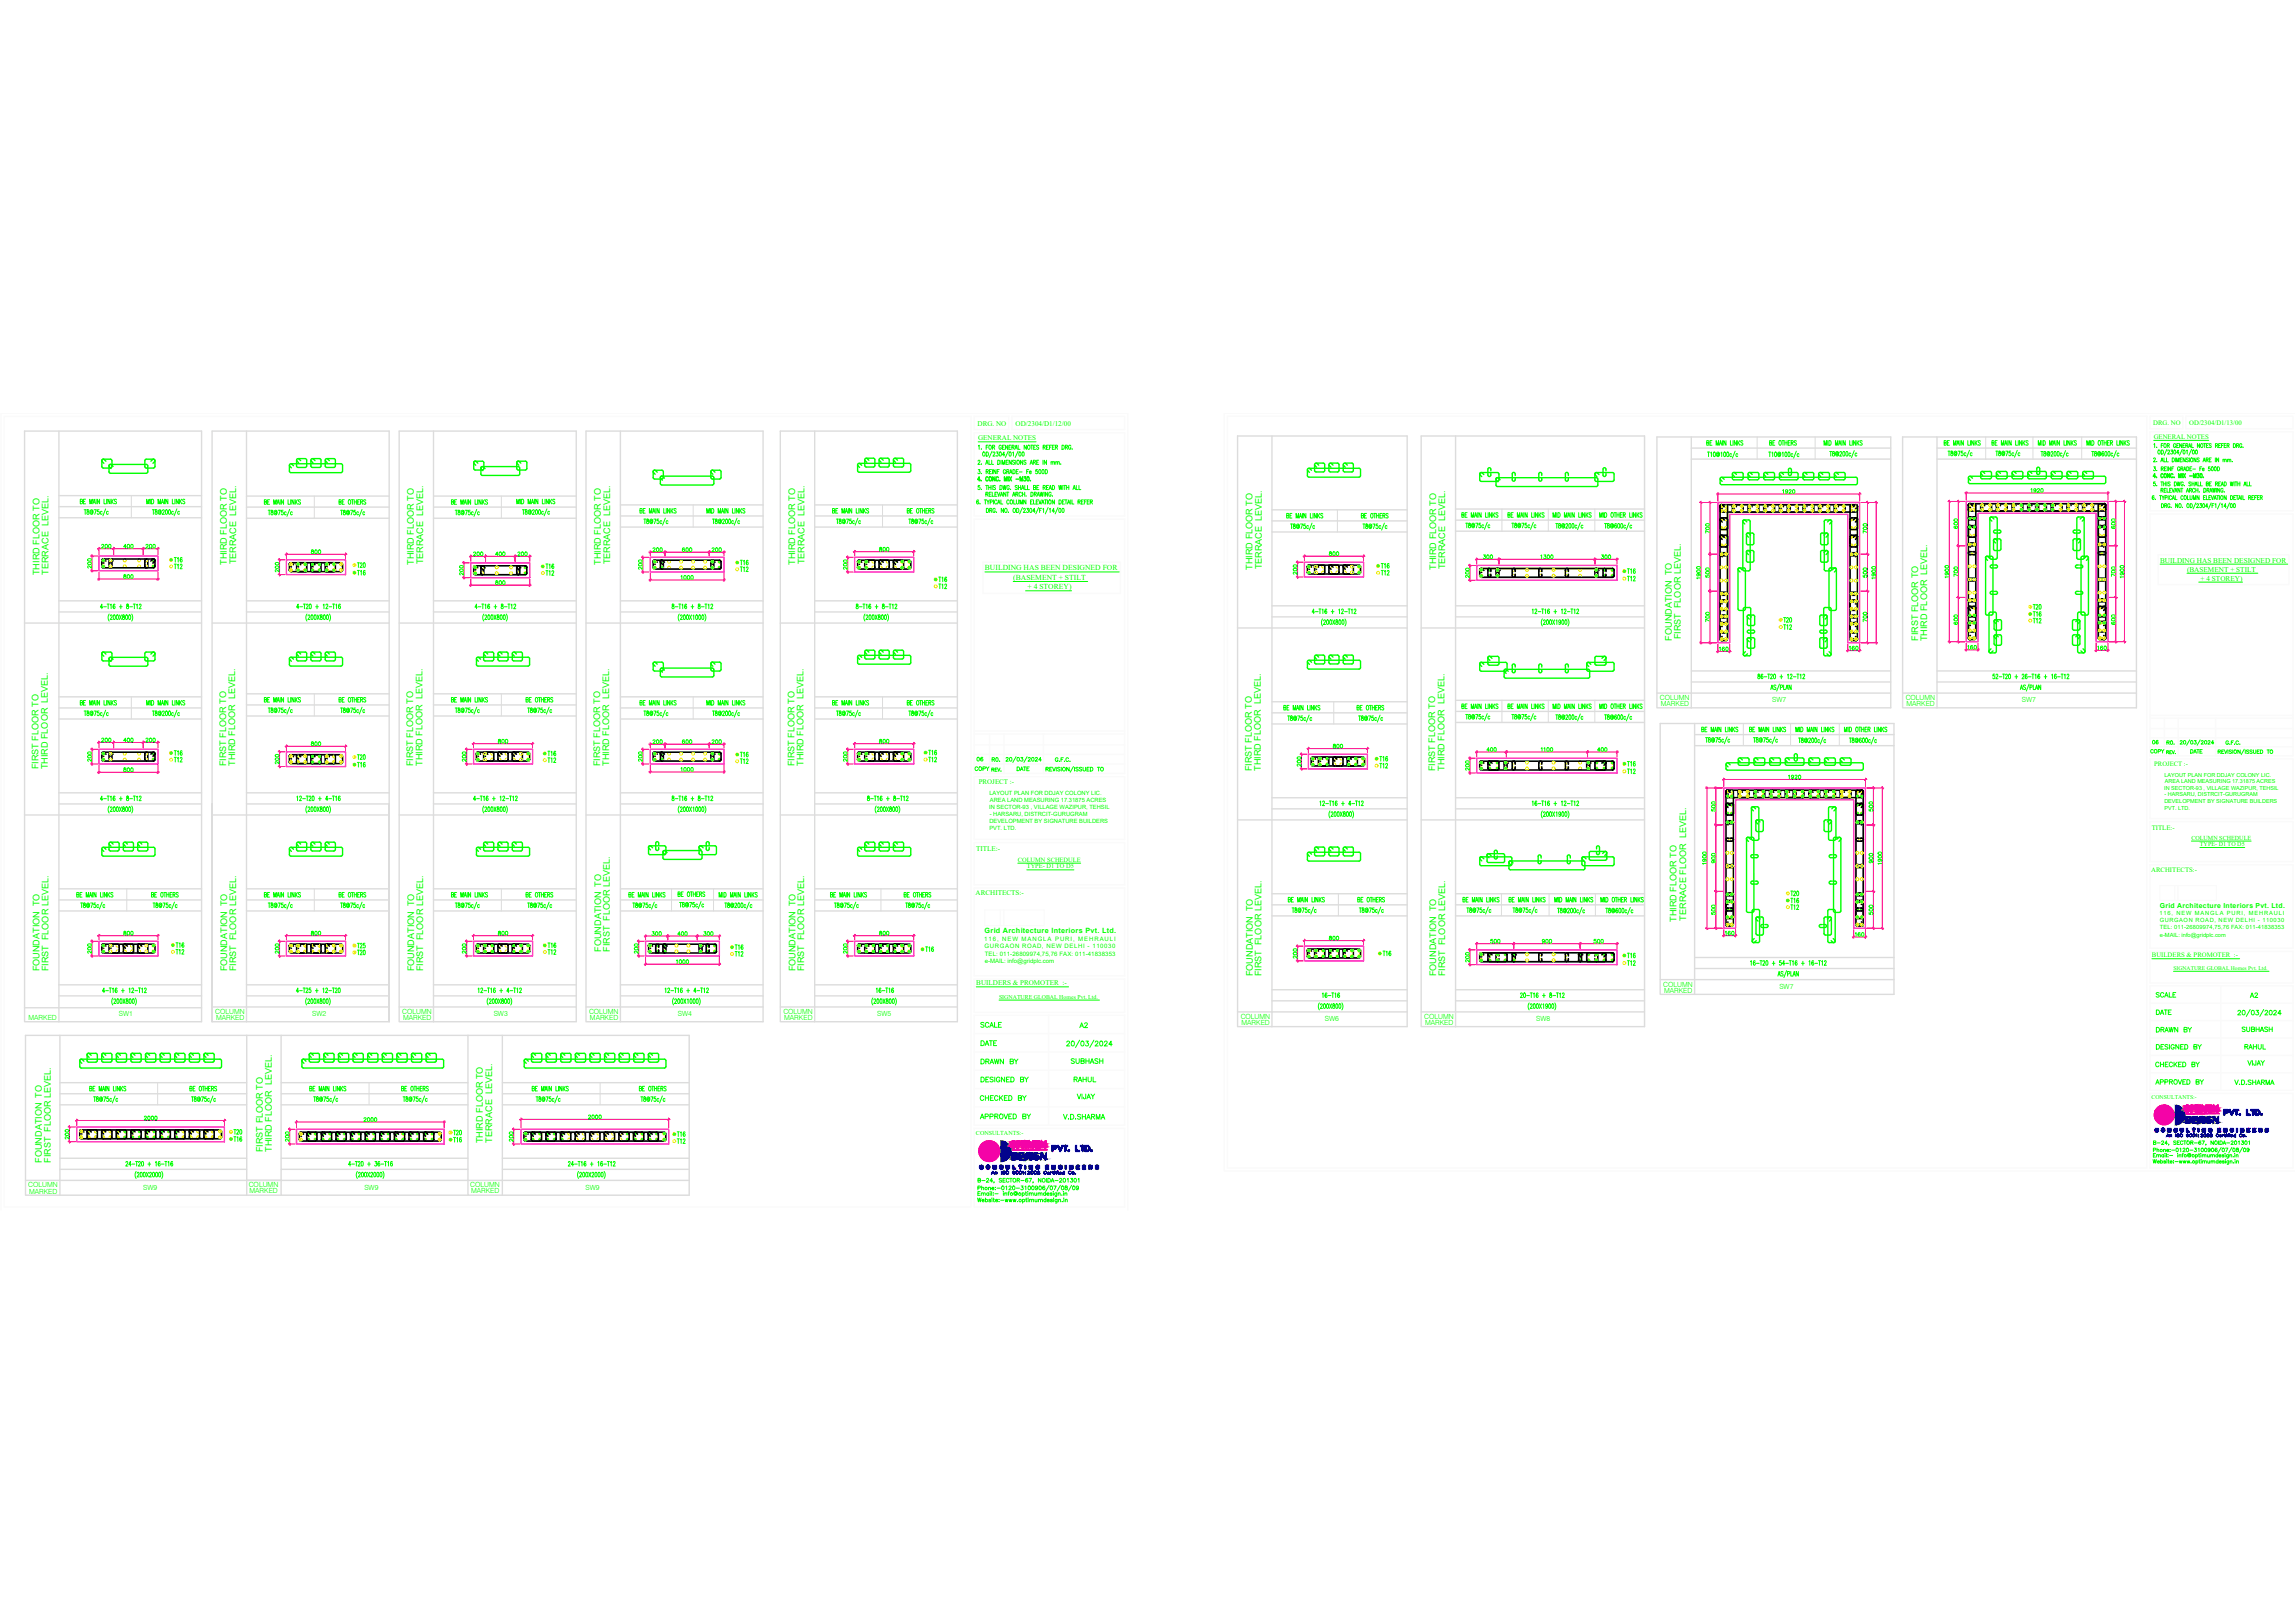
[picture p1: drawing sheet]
<svg xmlns="http://www.w3.org/2000/svg" width="420mm" height="297mm" viewBox="0 0 420 297" stroke-linecap="round" stroke-linejoin="round" font-family="sans-serif">
<defs><g id="words">
<text font-size="4" fill="#0f0" x="196.8" y="189.4">A2</text>
<g font-size="3.5" fill="#0f0">
<text x="169" y="139.3">T16</text>
<text x="177.8" y="140.4">06</text>
<text x="411" y="183.8">A2</text>
</g>
<text font-size="3.1" fill="#0f0" x="393.3" y="137.2">06</text>
<g font-size="1.7" fill="#0f0">
<text x="7.2" y="105.2" transform="rotate(-90 7.2 105.2)">THIRD FLOOR TO</text>
<text x="8.9" y="105.2" transform="rotate(-90 8.9 105.2)">TERRACE LEVEL.</text>
<text x="41.5" y="103.4" transform="rotate(-90 41.5 103.4)">THIRD FLOOR TO</text>
<text x="43.2" y="103.3" transform="rotate(-90 43.2 103.3)">TERRACE LEVEL.</text>
<text x="75.8" y="103.4" transform="rotate(-90 75.8 103.4)">THIRD FLOOR TO</text>
<text x="77.5" y="103.3" transform="rotate(-90 77.5 103.3)">TERRACE LEVEL.</text>
<text x="110" y="103.4" transform="rotate(-90 110 103.4)">THIRD FLOOR TO</text>
<text x="111.7" y="103.3" transform="rotate(-90 111.7 103.3)">TERRACE LEVEL.</text>
<text x="145.6" y="103.4" transform="rotate(-90 145.6 103.4)">THIRD FLOOR TO</text>
<text x="147.3" y="103.3" transform="rotate(-90 147.3 103.3)">TERRACE LEVEL.</text>
<text x="229.3" y="104.3" transform="rotate(-90 229.3 104.3)">THIRD FLOOR TO</text>
<text x="231" y="104.2" transform="rotate(-90 231 104.2)">TERRACE LEVEL.</text>
<text x="262.9" y="104.3" transform="rotate(-90 262.9 104.3)">THIRD FLOOR TO</text>
<text x="264.6" y="104.2" transform="rotate(-90 264.6 104.2)">TERRACE LEVEL.</text>
<text x="306" y="117.2" transform="rotate(-90 306 117.2)">FOUNDATION TO</text>
<text x="307.7" y="117" transform="rotate(-90 307.7 117)">FIRST FLOOR LEVEL.</text>
<text x="351.2" y="117.3" transform="rotate(-90 351.2 117.3)">FIRST FLOOR TO</text>
<text x="352.8" y="117.4" transform="rotate(-90 352.8 117.4)">THIRD FLOOR LEVEL.</text>
<text x="7.1" y="140.8" transform="rotate(-90 7.1 140.8)">FIRST FLOOR TO</text>
<text x="8.7" y="140.8" transform="rotate(-90 8.7 140.8)">THIRD FLOOR LEVEL.</text>
<text x="41.4" y="140.3" transform="rotate(-90 41.4 140.3)">FIRST FLOOR TO</text>
<text x="43.1" y="140.2" transform="rotate(-90 43.1 140.2)">THIRD FLOOR LEVEL.</text>
<text x="75.7" y="140.3" transform="rotate(-90 75.7 140.3)">FIRST FLOOR TO</text>
<text x="77.3" y="140.2" transform="rotate(-90 77.3 140.2)">THIRD FLOOR LEVEL.</text>
<text x="109.9" y="140.3" transform="rotate(-90 109.9 140.3)">FIRST FLOOR TO</text>
<text x="111.5" y="140.2" transform="rotate(-90 111.5 140.2)">THIRD FLOOR LEVEL.</text>
<text x="145.4" y="140.3" transform="rotate(-90 145.4 140.3)">FIRST FLOOR TO</text>
<text x="147.1" y="140.2" transform="rotate(-90 147.1 140.2)">THIRD FLOOR LEVEL.</text>
<text x="229.2" y="141.2" transform="rotate(-90 229.2 141.2)">FIRST FLOOR TO</text>
<text x="230.8" y="141.1" transform="rotate(-90 230.8 141.1)">THIRD FLOOR LEVEL.</text>
<text x="262.8" y="141.2" transform="rotate(-90 262.8 141.2)">FIRST FLOOR TO</text>
<text x="264.4" y="141.1" transform="rotate(-90 264.4 141.1)">THIRD FLOOR LEVEL.</text>
<text x="306.9" y="168.7" transform="rotate(-90 306.9 168.7)">THIRD FLOOR TO</text>
<text x="308.7" y="168.5" transform="rotate(-90 308.7 168.5)">TERRACE FLOOR LEVEL.</text>
<text x="7.3" y="177.8" transform="rotate(-90 7.3 177.8)">FOUNDATION TO</text>
<text x="8.9" y="177.8" transform="rotate(-90 8.9 177.8)">FIRST FLOOR LEVEL.</text>
<text x="41.6" y="177.8" transform="rotate(-90 41.6 177.8)">FOUNDATION TO</text>
<text x="43.2" y="177.8" transform="rotate(-90 43.2 177.8)">FIRST FLOOR LEVEL.</text>
<text x="75.8" y="177.8" transform="rotate(-90 75.8 177.8)">FOUNDATION TO</text>
<text x="77.5" y="177.8" transform="rotate(-90 77.5 177.8)">FIRST FLOOR LEVEL.</text>
<text x="110" y="174.2" transform="rotate(-90 110 174.2)">FOUNDATION TO</text>
<text x="111.7" y="174.2" transform="rotate(-90 111.7 174.2)">FIRST FLOOR LEVEL.</text>
<text x="145.6" y="177.8" transform="rotate(-90 145.6 177.8)">FOUNDATION TO</text>
<text x="147.2" y="177.8" transform="rotate(-90 147.2 177.8)">FIRST FLOOR LEVEL.</text>
<text x="229.3" y="178.7" transform="rotate(-90 229.3 178.7)">FOUNDATION TO</text>
<text x="230.9" y="178.7" transform="rotate(-90 230.9 178.7)">FIRST FLOOR LEVEL.</text>
<text x="263" y="178.7" transform="rotate(-90 263 178.7)">FOUNDATION TO</text>
<text x="264.6" y="178.7" transform="rotate(-90 264.6 178.7)">FIRST FLOOR LEVEL.</text>
<text x="88.4" y="209.2" transform="rotate(-90 88.4 209.2)">THIRD FLOOR TO</text>
<text x="90.1" y="209.1" transform="rotate(-90 90.1 209.1)">TERRACE LEVEL.</text>
<text x="7.7" y="212.8" transform="rotate(-90 7.7 212.8)">FOUNDATION TO</text>
<text x="9.3" y="212.8" transform="rotate(-90 9.3 212.8)">FIRST FLOOR LEVEL.</text>
<text x="48.1" y="210.9" transform="rotate(-90 48.1 210.9)">FIRST FLOOR TO</text>
<text x="49.8" y="210.8" transform="rotate(-90 49.8 210.8)">THIRD FLOOR LEVEL.</text>
</g>
<g font-size="1.4" fill="#0f0">
<text x="180.3" y="104.4">BUILDING HAS BEEN DESIGNED FOR</text>
<text x="185.5" y="106.1">(BASEMENT + STILT</text>
<text x="188.1" y="107.8">+ 4 STOREY)</text>
</g>
<g font-size="1.3" fill="#0f0">
<text x="179" y="77.9">DRG. NO</text>
<text x="185.9" y="77.9">OD/2304/D1/12/00</text>
<text x="179.1" y="80.6">GENERAL NOTES</text>
<text x="395.5" y="103">BUILDING HAS BEEN DESIGNED FOR</text>
<text x="400.4" y="104.6">(BASEMENT + STILT</text>
<text x="402.9" y="106.2">+ 4 STOREY)</text>
<text x="303.9" y="128.1">COLUMN</text>
<text x="304.1" y="129.3">MARKED</text>
<text x="324.4" y="128.6">SW7</text>
<text x="348.9" y="128.1">COLUMN</text>
<text x="349" y="129.3">MARKED</text>
<text x="370.1" y="128.6">SW7</text>
<text x="179.2" y="143.5">PROJECT :-</text>
<text x="178.7" y="155.8">TITLE:-</text>
<text x="178.6" y="163.9">ARCHITECTS:-</text>
<text x="395.4" y="166.1">Grid Architecture Interiors Pvt. Ltd.</text>
<text x="180.3" y="170.8">Grid Architecture Interiors Pvt. Ltd.</text>
<text x="39.4" y="185.6">COLUMN</text>
<text x="73.6" y="185.6">COLUMN</text>
<text x="107.8" y="185.6">COLUMN</text>
<text x="124.1" y="185.9">SW4</text>
<text x="143.4" y="185.6">COLUMN</text>
<text x="178.7" y="180.3">BUILDERS &amp; PROMOTER :-</text>
<text x="304.5" y="180.6">COLUMN</text>
<text x="304.7" y="181.7">MARKED</text>
<text x="325.8" y="181">SW7</text>
<text x="5.2" y="186.7">MARKED</text>
<text x="21.8" y="186">SW1</text>
<text x="39.5" y="186.7">MARKED</text>
<text x="57.2" y="186">SW2</text>
<text x="73.8" y="186.7">MARKED</text>
<text x="90.4" y="186">SW3</text>
<text x="108" y="186.7">MARKED</text>
<text x="143.6" y="186.7">MARKED</text>
<text x="160.6" y="186">SW5</text>
<text x="227.1" y="186.5">COLUMN</text>
<text x="227.3" y="187.6">MARKED</text>
<text x="242.5" y="186.9">SW6</text>
<text x="260.8" y="186.5">COLUMN</text>
<text x="260.9" y="187.6">MARKED</text>
<text x="281.2" y="186.9">SW8</text>
<text x="5.2" y="217.2">COLUMN</text>
<text x="5.3" y="218.4">MARKED</text>
<text x="26.2" y="217.8">SW9</text>
<text x="45.5" y="217.2">COLUMN</text>
<text x="45.7" y="218.4">MARKED</text>
<text x="66.7" y="217.8">SW9</text>
<text x="86.1" y="217.2">COLUMN</text>
<text x="86.3" y="218.4">MARKED</text>
<text x="107.2" y="217.8">SW9</text>
</g>
<g font-size="1.2" fill="#0f0">
<text x="394.2" y="77.8">DRG. NO</text>
<text x="400.8" y="77.8">OD/2304/D1/13/00</text>
<text x="394.3" y="80.3">GENERAL NOTES</text>
<text x="394.4" y="140.2">PROJECT :-</text>
<text x="393.9" y="151.8">TITLE:-</text>
<text x="186.3" y="157.7">COLUMN SCHEDULE</text>
<text x="188" y="158.9">TYPE- D1 TO D5</text>
<text x="393.8" y="159.5">ARCHITECTS:-</text>
<text x="394" y="175.2">BUILDERS &amp; PROMOTER :-</text>
</g>
<g font-size="1.1" fill="#0f0">
<text x="181.1" y="148.1">IN SECTOR-93 , VILLAGE WAZIPUR, TEHSIL</text>
<text x="181.1" y="145.6">LAYOUT PLAN FOR DDJAY COLONY LIC.</text>
<text x="181.2" y="149.4">- HARSARU, DISTRCIT-GURUGRAM</text>
<text x="181.2" y="146.8">AREA LAND MEASURING 17.31875 ACRES</text>
<text x="181.1" y="150.7">DEVELOPMENT BY SIGNATURE BUILDERS</text>
<text x="181.1" y="151.9">PVT. LTD.</text>
<text x="401.2" y="153.7">COLUMN SCHEDULE</text>
<text x="402.7" y="154.9">TYPE- D1 TO D5</text>
<text x="180.2" y="172.2">116, NEW MANGLA PURI, MEHRAULI</text>
<text x="180.3" y="173.6">GURGAON ROAD, NEW DELHI - 110030</text>
<text x="180.3" y="176.3">e-MAIL: info@gridplc.com</text>
<text x="180.3" y="174.9">TEL: 011-26809974,75,76 FAX: 011-41838353</text>
<text x="182.9" y="182.8">SIGNATURE GLOBAL Homes Pvt. Ltd.</text>
<text x="393.9" y="201.2">CONSULTANTS:-</text>
<text x="178.7" y="207.7">CONSULTANTS:-</text>
</g>
<g font-size="1" fill="#0f0">
<text x="396.2" y="142.1">LAYOUT PLAN FOR DDJAY COLONY LIC.</text>
<text x="396.3" y="143.3">AREA LAND MEASURING 17.31875 ACRES</text>
<text x="396.2" y="144.6">IN SECTOR-93 , VILLAGE WAZIPUR, TEHSIL</text>
<text x="396.2" y="147">DEVELOPMENT BY SIGNATURE BUILDERS</text>
<text x="396.2" y="148.2">PVT. LTD.</text>
<text x="396.3" y="145.8">- HARSARU, DISTRCIT-GURUGRAM</text>
<text x="395.4" y="167.5">116, NEW MANGLA PURI, MEHRAULI</text>
<text x="395.4" y="168.8">GURGAON ROAD, NEW DELHI - 110030</text>
<text x="395.4" y="171.4">e-MAIL: info@gridplc.com</text>
<text x="395.4" y="170.1">TEL: 011-26809974,75,76 FAX: 011-41838353</text>
<text x="397.9" y="177.5">SIGNATURE GLOBAL Homes Pvt. Ltd.</text>
</g>
</g></defs>
<!-- layer: TITLE -->
<g fill="none" stroke="#fafafa" stroke-width=".25">
<path d="M.8 76.2h177v144.7h-177zM178.4 79.2h27.5v15.2h-27.5zM178.4 76.2h6.3v2.4h-6.3zM185.3 76.2h20.6v2.4h-20.6zM224.7 76.2h168.3v137.6h-168.3zM393.6 79h26.2v14.5h-26.2zM393.6 76.2h6v2.3h-6zM400.2 76.2h19.6v2.3h-19.6zM420.2 75.6h-196.1v138.7h196.1M178.4 95h27.5v46.6h-27.5zM393.6 94.1h26.2v44.2h-26.2zM179.9 102.9h25.2v5.7h-25.2z"/>
<path d="M395.1 101.5h23.9v5.5h-23.9zM178.4 139.8h27.5M178.4 133.8h27.5M178.4 138.1h27.5M178.4 136.3h27.5M178.4 134.3h27.5M181.2 134.3v7.3M183.8 134.3v7.3M191 134.3v7.3M393.6 138.9h26.2v10.9h-26.2zM393.6 136.7h26.2M393.6 130.9h26.2"/>
<path d="M393.6 135h26.2M393.6 133.4h26.2M393.6 131.5h26.2M396.3 131.5v6.8M398.8 131.5v6.8M405.6 131.5v6.8M178.4 142.2h27.5v11.4h-27.5zM178.4 154.2h27.5v7.7h-27.5zM393.6 150.4h26.2v7.3h-26.2zM393.6 158.3h26.2v15.3h-26.2zM178.4 162.5h27.5v16.1h-27.5zM178.4 179.2h27.5v6.1h-27.5z"/>
<path d="M393.6 174.1h26.2v5.8h-26.2zM178.4 185.8h27.5v20.1h-27.5zM178.4 199.2h27.5M178.4 195.9h27.5M178.4 192.5h27.5M178.4 189.2h27.5M192 185.8v20.1M393.6 180.4h26.2v19.1h-26.2zM393.6 196.4h26.2M393.6 193.2h26.2M393.6 190h26.2M393.6 186.8h26.2"/>
<path d="M393.6 183.6h26.2M406.6 180.4v19.1M178.4 206.5h27.5v14.4h-27.5zM178.4 202.6h27.5M393.6 200.1h26.2v13.7h-26.2zM.2 221.5v-145.9h206.3v145.9"/>
</g>
<!-- layer: TITLE TEXT -->
<g fill="none" stroke="#0f0" stroke-width=".18">
<path d="M179.1 84.4l.1-.2 .2 .2-.4 .6h.4M179.1 80.9h10.6M179.1 85.9h.3l-.2 .3a.23 .23 0 0 1 .2 .4 .23 .23 0 0 1-.4 0M179.1 81.6l.2-.1v.7M179.2 91.6l-.1-.1a.38 .38 0 0 0-.4 .3 .38 .38 0 0 0 .3 .5 .21 .21 0 0 0 .2-.3 .21 .21 0 0 0-.4-.1v.1M179.4 88.9h-.3v.3a.23 .23 0 0 1 .3 0 .23 .23 0 0 1 0 .3 .23 .23 0 0 1-.4 0M179.4 92.2h.1M179.7 86.6h.1M179.7 89.5h.1M179.7 84.9h.1M179.7 82.2h.1M180 82.8l.1-.1a.37 .37 0 0 1 .3 .4 .37 .37 0 0 1-.4 .3l-.1-.2z"/>
<path d="M180.2 91.5h.4M180.4 91.5v.8M180.4 85l.3-.8 .2 .8M180.4 88.8h.5M180.5 90.4h.3l.1-.3h-.4v.7M180.5 86.3h.4v-.3l-.4-.1v.8M180.5 84.7h.3M180.5 81.8h.3M180.6 82.7a.38 .38 0 0 1 .4 .4 .38 .38 0 0 1-.4 .4zM180.6 93a.38 .38 0 0 1 .4 .4 .38 .38 0 0 1-.4 .4zM180.7 91.5l.2 .3v.5M180.7 88.8v.8"/>
<path d="M180.7 90.4l.2 .4M180.7 86.3l.2 .4M180.9 81.5h-.4v.7M181 88.8v.8M181 89.2h.4M181.1 84.2v.8h.3M181.1 90.4h.2M181.1 91.5l-.2 .3M181.1 81.5h.1a.36 .36 0 0 1 .3 .4 .36 .36 0 0 1-.4 .3l-.1-.3zM181.1 86.3h.3M181.2 93.4h.3l.1-.3-.4-.1v.8M181.3 91.9l.3-.1v-.3h-.3v.8"/>
<path d="M181.4 93.4l.2 .4M181.4 88.8v.8M181.5 90.1h-.4v.7h.4M181.5 85.9h-.4v.8h.4M181.6 84.2v.8h.3M181.6 82.6l-.5 1.1M181.6 88.8v.8M181.7 90.1v.7h.3M181.7 81.8h.3v-.3h-.3v.7M181.7 85.9v.8M181.8 82.9l.2-.2 .1 .2-.3 .6h.4M181.9 91.5v.8"/>
<path d="M181.9 81.8l.2 .4M182.1 90.4h.3M182.2 93.2a.23 .23 0 0 0-.3-.2 .23 .23 0 0 0-.1 .3v.2a.23 .23 0 0 0 .2 .3 .23 .23 0 0 0 .2-.3h-.1M182.2 89l-.3-.1v.2l.3 .2v.2l-.1 .1-.3-.1M182.3 85.9v.8l-.4-.8v.8M182.4 82.7h.3l-.1 .3a.22 .22 0 0 1 .1 .4 .22 .22 0 0 1-.3-.1M182.4 93.7h.1M182.5 91.7a.22 .22 0 0 0-.3-.2 .22 .22 0 0 0-.1 .3v.2a.23 .23 0 0 0 .1 .2 .23 .23 0 0 0 .3-.1M182.5 90.1h-.4v.7h.4M182.6 86.3h.2M182.6 90.1l.2 .7 .3-.7M182.6 92.3l.3-.8 .2 .8"/>
<path d="M182.7 84.2a.38 .38 0 0 1 .4 .4 .38 .38 0 0 1-.4 .4zM182.7 92h.3M182.9 85.9h-.3v.8M183 82.8l.1-.1a.43 .43 0 0 1 .2 .4 .43 .43 0 0 1-.2 .4l-.1-.2zM183.1 88.8a.38 .38 0 0 1 .4 .4 .38 .38 0 0 1-.4 .4zM183.1 90.8l.3-.7 .2 .7M183.2 90.6h.3M183.2 91.5v.8h.4M183.3 84.2v.8M183.3 81.7a.22 .22 0 0 0-.2-.2 .22 .22 0 0 0-.2 .3v.1a.23 .23 0 0 0 .2 .3 .23 .23 0 0 0 .2-.3h-.1M183.5 85v-.8l.2 .8 .3-.8v.8M183.5 81.8h.3"/>
<path d="M183.6 88.8l.2 .8 .1-.8 .1 .8 .2-.8M183.7 93v.8l-.4-.8v.8M183.9 81.5h-.4v.7h.4M183.9 83.2h-.4l.3-.5v.8M184 93.1l.1-.1a.37 .37 0 0 1 .3 .4 .37 .37 0 0 1-.4 .4zM184.1 86.1a.22 .22 0 0 0-.3-.2 .22 .22 0 0 0-.1 .3v.2a.23 .23 0 0 0 .2 .3 .23 .23 0 0 0 .2-.3h-.1M184.2 90.1v.7l-.5-.7v.7M184.2 84.6h.2M184.3 90.1h.4M184.3 86.3h.4v-.3l-.4-.1v.8M184.5 81.5v.7l-.4-.7v.7M184.5 90.1v.7"/>
<path d="M184.5 86.3l.2 .4M184.6 84.2h-.4v.8h.4M184.6 82.6l-.5 1.1M184.6 93.7h.1M184.7 81.8h.2M184.7 91.7a.22 .22 0 0 0-.2-.2 .22 .22 0 0 0-.2 .3v.2a.23 .23 0 0 0 .2 .2 .23 .23 0 0 0 .2-.1M184.8 89a.22 .22 0 0 0-.3-.2 .22 .22 0 0 0-.2 .3v.2a.23 .23 0 0 0 .3 .3 .23 .23 0 0 0 .2-.3h-.2M184.8 82.8l.1-.1a.43 .43 0 0 1 .2 .4 .43 .43 0 0 1-.2 .4l-.2-.4zM184.8 86.7l.3-.8 .2 .8M184.9 86.5h.3M185 89.5h.1M185 91.5h.1a.36 .36 0 0 1 .3 .4 .36 .36 0 0 1-.4 .3l-.1-.2z"/>
<path d="M185.1 81.5h-.4v.7h.4M185.1 84.2v.8l-.4-.8v.8M185.3 81.8h.3v-.3h-.3v.7M185.4 90.8l.2-.7 .2 .7M185.4 82.9l.1-.2v.8M185.4 85.9a.38 .38 0 0 1 .5 .4 .38 .38 0 0 1-.5 .4zM185.5 90.6h.2M185.5 81.8l.2 .4M185.5 93.1l.1-.1a.37 .37 0 0 1 .3 .4 .37 .37 0 0 1-.3 .4zM185.6 91.5v.8h.3M185.8 84.3h-.4v.2l.3 .2 .1 .2-.2 .1-.2-.1M185.8 82.2l.2-.7 .2 .7"/>
<path d="M185.9 82h.3M186 84.2v.8M186 90.4h.3l.1-.3h-.4v.7M186 86.3h.3M186.1 91.5v.5l.2 .3 .2-.2v-.6M186.1 93a.38 .38 0 0 1 .4 .4 .38 .38 0 0 1-.4 .4zM186.2 90.4l.2 .4M186.2 89l-.1-.2-.3 .2 .4 .3v.3l-.4-.1M186.3 84.3v-.1a.36 .36 0 0 1 .3 .4 .36 .36 0 0 1-.3 .3l-.1-.2zM186.4 82.6l-.5 1.1M186.4 81.5v.7h.3M186.4 85.9h-.4v.8h.4"/>
<path d="M186.5 89.2h.4M186.5 88.8v.8M186.6 86.4h.5M186.6 82.8l.1-.1a.38 .38 0 0 1 .2 .4 .38 .38 0 0 1-.3 .3l-.1-.3zM186.7 92.3v-.8l.3 .8 .2-.8v.8M186.9 88.8v.8M187 90.3a.22 .22 0 0 0-.3-.2 .22 .22 0 0 0-.1 .3v.1a.22 .22 0 0 0 .1 .3 .22 .22 0 0 0 .3-.1M187 89.6l.2-.8 .3 .8M187.1 89.4h.3M187.2 82.8l.1-.1a.43 .43 0 0 1 0 .8l-.2-.4zM187.2 90.4h.4M187.2 90.1v.7"/>
<path d="M187.2 92.9l-.5 1.2M187.2 84.2v.8l-.4-.8v.8M187.4 93.2l.2-.2 .1 .3-.4 .5h.4M187.6 90.1v.7M187.6 88.8v.8h.4M187.8 91.5v.8l-.4-.8v.8M187.8 84.3l-.1-.1-.3 .1 .3 .3a.21 .21 0 0 1 .1 .4 .21 .21 0 0 1-.4-.1M187.9 90.8h.1M187.9 81.5v.7l-.4-.7v.7M188 86.3h.2M188 93h.3l-.2 .3a.22 .22 0 0 1 .2 .4 .22 .22 0 0 1-.4-.1M188.1 88.8v.8h.4"/>
<path d="M188.2 81.5h.1a.36 .36 0 0 1 .3 .4 .36 .36 0 0 1-.4 .3l-.1-.3zM188.3 85.9h-.3v.8M188.5 86.4h.3v-.1a.21 .21 0 0 0-.3 0 .21 .21 0 0 0 0 .3 .21 .21 0 0 0 .3 0M188.6 85l.2-.8 .2 .8M188.6 93.1a.34 .34 0 0 1 .3 .3 .34 .34 0 0 1-.3 .4zM188.7 84.7h.2M188.7 91.8h.2M188.7 81.5h.4M188.7 90.1a.38 .38 0 0 1 .4 .4 .38 .38 0 0 1-.4 .3zM188.9 81.5v.7M189 91.5h-.3v.8h.3M189.2 84.6l.3-.1 .1-.2-.4-.1v.8"/>
<path d="M189.2 89.2h.4v-.3l-.4-.1v.8l.4-.1-.1-.3M189.2 91.5v.8h.4M189.2 81.8h.3M189.3 90.4h.4v-.3h-.4v.7M189.4 84.6l.2 .4M189.5 93.5h-.4l.3-.5v.8M189.5 90.4l.2 .4M189.6 81.5h-.4v.7h.4M189.7 91.8h.2M189.8 84.6h.2M189.8 89.2h.2M189.9 90.8l.2-.7 .2 .7"/>
<path d="M189.9 85.9h-.3v.4a.23 .23 0 0 1 .3 0 .23 .23 0 0 1 0 .3 .23 .23 0 0 1-.3 0M189.9 90.6h.3M190.1 91.5h-.4v.8h.4M190.2 92.9l-.6 1.2M190.2 84.2h-.4v.8h.4M190.2 81.6l-.4-.1v.2l.3 .2 .1 .2-.2 .1-.2-.1M190.2 91.5l.2 .8 .2-.8M190.2 88.8h-.4v.8h.4M190.3 86a.37 .37 0 0 1 .3 .3 .37 .37 0 0 1-.2 .4l-.2-.1zM190.3 93.4h.3M190.4 90.1l.2 .7 .1-.7 .1 .7 .2-.7M190.7 92.3l.2-.8 .3 .8"/>
<path d="M190.7 93h-.4v.8M190.8 92h.3M190.8 86a.34 .34 0 0 1 .4 .3 .34 .34 0 0 1-.4 .4zM190.9 93.2l.2-.2v.8M190.9 84.2v.8M191 89.2h.3l.1-.3-.4-.1v.8M191 81.8h.3v-.3h-.3v.7M191.2 90.1v.7M191.2 89.2l.2 .4M191.2 81.8l.2 .4M191.2 91.5h.4M191.4 85.9a.38 .38 0 0 1 .4 .4 .38 .38 0 0 1-.4 .4z"/>
<path d="M191.4 91.5v.8M191.6 84.2v.8l-.4-.8v.8M191.6 89.2h.2M191.6 81.8h.2M191.8 91.5v.8M191.8 90.1v.7l-.4-.7v.7M191.9 92.9l-.5 1.2M192 88.8h-.4v.8h.4M192 81.5h-.4v.7h.4M192 89.6l.3-.8 .2 .8M192.1 91.5a.36 .36 0 0 1 .3 .4 .36 .36 0 0 1-.3 .3l-.1-.2zM192.1 93.2l.2-.2v.8"/>
<path d="M192.1 89.4h.3M192.1 81.8h.3M192.4 84.6l.3-.1v.5M192.4 84.5v.5M192.4 90.3a.22 .22 0 0 0-.2-.2 .22 .22 0 0 0-.2 .3v.1a.23 .23 0 0 0 .2 .3 .23 .23 0 0 0 .2-.3h-.1M192.5 81.5h-.4v.7M192.7 90.8h.1M192.7 88.8a.38 .38 0 0 1 .4 .4 .38 .38 0 0 1-.4 .4zM192.7 81.8h.2M192.7 84.6l.3-.1 .1 .5M193 81.5h-.3v.7h.3M193 91.5v.8l-.4-.8v.8"/>
<path d="M193.1 93.5h-.5l.3-.5v.8M193.2 81.8h.4v-.3h-.4v.7M193.3 84.6l.3-.1v.5M193.3 84.5v.5M193.4 81.8l.2 .4M193.6 84.6l.3-.1v.5M193.7 92.9l-.5 1.2M193.8 88.8l.2 .8 .1-.8 .2 .8 .1-.8M193.9 91.5a.38 .38 0 0 1 .4 .4 .38 .38 0 0 1-.4 .4zM193.9 93.1a.34 .34 0 0 1 .3 .3 .34 .34 0 0 1-.3 .4zM194.2 84.9h.1M194.4 81.5a.38 .38 0 0 1 .5 .4 .38 .38 0 0 1-.5 .3z"/>
<path d="M194.5 91.8h.2M194.5 93.1a.34 .34 0 0 1 .3 .3 .34 .34 0 0 1-.3 .4zM194.6 88.8v.8M194.7 88.8h.4M194.9 91.5h-.4v.8h.4M194.9 88.8v.8M195 91.5h.4M195 81.8h.4v-.3h-.4v.7M195.2 91.5v.8M195.2 81.8l.2 .4M195.3 89.2h.4M195.3 88.8v.8"/>
<path d="M195.4 92.3l.3-.8 .2 .8M195.5 92h.3M195.7 88.8v.8M196 91.5v.8M196.1 81.7a.22 .22 0 0 0-.3-.2 .22 .22 0 0 0-.2 .3v.1a.23 .23 0 0 0 .2 .3 .23 .23 0 0 0 .3-.3h-.2M196.3 82.2h.1M196.3 91.5v.8h.3M196.4 89.6l.3-.8 .2 .8M196.5 89.4h.3M197 88.8v.8h.4M197.4 91.8h.3v-.3h-.3v.8M197.5 88.8v.8h.4"/>
<path d="M197.6 91.8l.2 .5M198 91.8h.2M198.3 91.5h-.3v.8h.3M198.5 91.8h.3M198.9 91.5h-.4v.8M199 91.8h.3M199.4 91.5h-.4v.8h.4M199.6 91.8h.3v-.3h-.3v.8M199.8 91.8l.2 .5M394.3 84l.1-.2 .2 .1-.4 .6h.4M394.3 85.4h.3l-.2 .3a.21 .21 0 0 1 .2 .3 .21 .21 0 0 1-.4 0M394.3 80.6h10.1"/>
<path d="M394.3 81.3l.2-.1v.7M394.3 90.8v-.1a.32 .32 0 0 0-.3 .4 .32 .32 0 0 0 .3 .3 .21 .21 0 0 0 .1-.3 .21 .21 0 0 0-.3-.1l-.1 .2M394.6 88.2h-.3v.3a.21 .21 0 0 1 .3 0 .21 .21 0 0 1-.1 .3 .21 .21 0 0 1-.3 0M394.6 91.4h.1M394.8 88.9h.1M394.8 86.1h.1M394.8 84.5h.1M394.8 81.8h.1M395.2 82.4a.35 .35 0 0 1 .3 .3 .35 .35 0 0 1-.3 .4l-.2-.3zM395.3 90.7h.4M395.5 90.7v.7M395.6 84.5l.2-.7 .2 .7"/>
<path d="M395.6 88.2h.4M395.6 89.7h.4v-.3h-.4v.7M395.7 85.8l.3-.1v-.2l-.3-.1v.8M395.7 84.3h.2M395.7 81.5h.2M395.7 82.4a.37 .37 0 0 1 .4 .3 .37 .37 0 0 1-.4 .4zM395.7 92.2a.37 .37 0 0 1 .4 .3 .37 .37 0 0 1-.4 .4zM395.8 90.7l.2 .4v.3M395.8 88.2v.7M395.8 89.7l.2 .4M395.9 85.8l.2 .4M396 81.2h-.3v.7"/>
<path d="M396.1 88.2v.7M396.1 88.5h.4M396.2 83.8v.7h.3M396.2 89.7h.2M396.2 90.7l-.2 .4M396.3 81.2a.35 .35 0 0 1 .3 .4 .35 .35 0 0 1-.3 .3l-.2-.3zM396.3 85.8h.2M396.3 92.5h.3l.1-.2-.4-.1v.7M396.4 91.1h.3v-.3l-.3-.1v.7M396.5 92.5l.2 .4M396.5 88.2v.7M396.6 89.4h-.4v.7h.4"/>
<path d="M396.6 85.4h-.3v.8h.3M396.6 83.8v.7h.4M396.7 82.2l-.5 1.1M396.7 88.2v.7M396.7 89.4v.7h.4M396.8 81.5h.3v-.3h-.3v.7M396.8 85.4v.8M396.9 82.5v-.1a.19 .19 0 0 1 .3 .1 .19 .19 0 0 1-.1 .2l-.3 .4h.4M396.9 90.7v.7M397 81.5l.2 .4M397.2 89.7h.2M397.3 92.4a.21 .21 0 0 0-.3-.2 .21 .21 0 0 0-.2 .3v.1a.22 .22 0 0 0 .2 .3 .22 .22 0 0 0 .3-.3h-.2"/>
<path d="M397.3 88.3l-.1-.1-.3 .1 .4 .4-.1 .2-.3-.1M397.4 85.4v.8l-.4-.8v.8M397.4 82.4h.4l-.2 .3a.21 .21 0 0 1 .2 .3 .21 .21 0 0 1-.4 0M397.5 92.8h.1M397.6 89.4h-.4v.7h.4M397.6 90.9a.21 .21 0 0 0-.3-.2 .21 .21 0 0 0-.2 .3v.2a.21 .21 0 0 0 .2 .2 .21 .21 0 0 0 .3-.1M397.6 85.8h.2M397.6 89.4l.3 .7 .2-.7M397.7 91.4l.2-.7 .2 .7M397.7 83.8a.36 .36 0 0 1 .4 .4 .36 .36 0 0 1-.4 .3zM397.7 91.2h.3M398 85.4h-.4v.8"/>
<path d="M398 82.4a.33 .33 0 0 1 .3 .3 .33 .33 0 0 1-.3 .4zM398.1 88.2a.37 .37 0 0 1 .4 .4 .37 .37 0 0 1-.4 .3zM398.1 90.1l.3-.7 .2 .7M398.2 89.8h.3M398.2 90.7v.7h.4M398.3 83.8v.7M398.3 81.4a.21 .21 0 0 0-.2-.2 .21 .21 0 0 0-.2 .3v.1a.22 .22 0 0 0 .2 .3 .22 .22 0 0 0 .2-.3h-.1M398.5 84.5v-.7l.2 .7 .2-.7v.7M398.5 81.5h.2M398.6 88.2l.1 .7 .2-.7 .1 .7 .2-.7M398.7 92.2v.7l-.4-.7v.7M398.9 81.2h-.4v.7h.4"/>
<path d="M398.9 82.9h-.4l.3-.5v.7M399 92.2a.35 .35 0 0 1 .3 .4 .35 .35 0 0 1-.3 .3l-.1-.3zM399.1 85.6a.21 .21 0 0 0-.3-.2 .21 .21 0 0 0-.1 .3v.2a.22 .22 0 0 0 .2 .3 .22 .22 0 0 0 .2-.3h-.2M399.1 89.4v.7l-.4-.7v.7M399.2 84.1h.2M399.2 89.4h.4M399.3 85.8l.3-.1v-.2l-.3-.1v.8M399.4 81.2v.7l-.4-.7v.7M399.4 89.4v.7M399.4 85.8l.2 .4M399.5 83.8h-.3v.7h.3M399.5 82.2l-.5 1.1"/>
<path d="M399.5 92.8h.1M399.6 81.5h.3M399.7 90.9a.21 .21 0 0 0-.3-.2 .21 .21 0 0 0-.1 .3v.2a.21 .21 0 0 0 .1 .2 .21 .21 0 0 0 .3-.1M399.7 88.4a.21 .21 0 0 0-.3-.2 .21 .21 0 0 0-.1 .3v.2a.22 .22 0 0 0 .2 .2 .22 .22 0 0 0 .2-.2h-.1M399.7 82.4a.33 .33 0 0 1 .3 .3 .33 .33 0 0 1-.3 .4zM399.8 86.2l.2-.8 .2 .8M399.8 85.9h.3M399.9 88.9h.1M399.9 90.7h.1a.35 .35 0 0 1 .3 .4 .35 .35 0 0 1-.4 .3l-.1-.2zM400 81.2h-.4v.7h.4M400.1 83.8v.7l-.4-.7v.7M400.2 81.5h.3v-.2l-.3-.1v.7"/>
<path d="M400.3 90.1l.2-.7 .2 .7M400.3 82.5l.1-.1v.7M400.3 85.4a.36 .36 0 0 1 .4 .4 .36 .36 0 0 1-.4 .4zM400.3 89.8h.3M400.4 81.5l.1 .4M400.5 92.2a.35 .35 0 0 1 .3 .4 .35 .35 0 0 1-.3 .3l-.2-.3zM400.5 90.7v.7h.3M400.6 83.9l-.3-.1v.2l.3 .3v.1l-.1 .1-.2-.1M400.7 81.9l.2-.7 .2 .7M400.7 81.7h.3M400.8 83.8v.7M400.8 89.7h.4v-.3h-.4v.7"/>
<path d="M400.9 85.8h.2M400.9 90.7v.5l.2 .2 .2-.1v-.6M401 92.2a.37 .37 0 0 1 .4 .3 .37 .37 0 0 1-.4 .4zM401 89.7l.2 .4M401.1 88.3l-.1-.1-.3 .1 .3 .3a.2 .2 0 0 1 0 .3 .2 .2 0 0 1-.3-.1M401.1 83.8h.1a.35 .35 0 0 1 .3 .4 .35 .35 0 0 1-.4 .3l-.1-.2zM401.2 82.2l-.5 1.1M401.2 81.2v.7h.4M401.3 85.4h-.4v.8h.4M401.3 88.5h.4M401.3 88.2v.7M401.4 85.8h.5"/>
<path d="M401.4 82.4a.33 .33 0 0 1 .4 .3 .33 .33 0 0 1-.4 .4zM401.6 91.4v-.7l.2 .7 .2-.7v.7M401.7 88.2v.7M401.8 89.5a.21 .21 0 0 0-.3-.1 .21 .21 0 0 0-.1 .2v.2a.21 .21 0 0 0 .1 .3 .21 .21 0 0 0 .3-.2M401.8 88.9l.2-.7 .3 .7M401.9 88.7h.3M402 82.4a.33 .33 0 0 1 .3 .3 .33 .33 0 0 1-.3 .4zM402 89.7h.4M402 89.4v.7M402 92l-.5 1.2M402 83.8v.7l-.3-.7v.7M402.2 92.4l.1-.2 .2 .1-.4 .6h.4"/>
<path d="M402.4 89.4v.7M402.4 88.2v.7h.3M402.6 90.7v.7l-.4-.7v.7M402.6 83.9l-.1-.1-.3 .1 .4 .4v.2l-.4-.1M402.6 90h.1M402.7 81.2v.7l-.4-.7v.7M402.7 85.8h.2M402.7 92.2h.3l-.1 .3a.22 .22 0 0 1 .2 .3 .22 .22 0 0 1-.4 0M402.9 88.2v.7h.3M403 81.2a.35 .35 0 0 1 .3 .4 .35 .35 0 0 1-.3 .3l-.1-.3zM403.1 85.4h-.4v.8M403.2 85.9h.3v-.2a.2 .2 0 0 0-.3 .1 .2 .2 0 0 0 .1 .3 .2 .2 0 0 0 .2 0"/>
<path d="M403.3 84.5l.2-.7 .3 .7M403.3 92.2a.33 .33 0 0 1 .3 .3 .33 .33 0 0 1-.3 .4zM403.4 84.3h.3M403.4 91.1h.2M403.4 81.2h.4M403.5 89.4a.36 .36 0 0 1 .4 .3 .36 .36 0 0 1-.4 .4zM403.6 81.2v.7M403.8 90.7h-.4v.7h.4M403.9 84.1h.3l.1-.2-.4-.1v.7M403.9 88.5h.4v-.3h-.4v.7h.4v-.2l-.1-.2M403.9 90.7v.7h.4M403.9 81.5h.3"/>
<path d="M404 89.7h.4v-.3h-.4v.7M404.1 84.1l.2 .4M404.2 92.7h-.4l.3-.5v.7M404.2 89.7l.2 .4M404.3 81.2h-.4v.7h.4M404.4 91.1h.2M404.5 84.1h.2M404.5 88.5h.2M404.5 90.1l.3-.7 .2 .7M404.6 85.4h-.3v.3a.22 .22 0 0 1 .3 .1 .22 .22 0 0 1 0 .3 .22 .22 0 0 1-.3-.1M404.6 89.8h.3M404.7 90.7h-.3v.7h.3"/>
<path d="M404.8 92l-.5 1.2M404.8 83.8h-.3v.7h.3M404.8 81.3l-.1-.1-.3 .1 .1 .2 .3 .1v.3l-.4-.1M404.8 90.7l.2 .7 .3-.7M404.9 88.2h-.4v.7h.4M404.9 85.5a.33 .33 0 0 1 .3 .3 .33 .33 0 0 1-.3 .3zM405 92.5h.2M405.1 89.4l.1 .7 .1-.7 .2 .7 .1-.7M405.3 91.4l.2-.7 .3 .7M405.3 92.2h-.3v.7M405.4 91.2h.3M405.5 85.5a.33 .33 0 0 1 .3 .3 .33 .33 0 0 1-.3 .3z"/>
<path d="M405.5 92.3l.2-.1v.7M405.6 83.8v.7M405.6 88.5h.3v-.3h-.3v.7M405.6 81.5h.3v-.3h-.3v.7M405.8 89.4v.7M405.8 88.5l.2 .4M405.8 81.5l.2 .4M405.8 90.7h.4M406 85.4a.36 .36 0 0 1 .4 .4 .36 .36 0 0 1-.4 .4zM406 90.7v.7M406.2 83.8v.7l-.4-.7v.7M406.2 88.5h.2"/>
<path d="M406.2 81.5h.2M406.3 90.7v.7M406.4 89.4v.7l-.4-.7v.7M406.5 92l-.5 1.2M406.5 88.2h-.3v.7h.3M406.5 81.2h-.3v.7h.3M406.6 90.8l.1-.1a.35 .35 0 0 1 .3 .4 .35 .35 0 0 1-.3 .3zM406.6 88.9l.2-.7 .3 .7M406.7 92.3l.1-.1v.7M406.7 88.7h.3M406.7 81.5h.2M407 84.2l.3-.1v.4"/>
<path d="M407 84v.5M407 89.5a.21 .21 0 0 0-.3-.1 .21 .21 0 0 0-.1 .2v.2a.22 .22 0 0 0 .2 .3 .22 .22 0 0 0 .2-.3h-.1M407.1 81.2h-.4v.7M407.2 88.2a.37 .37 0 0 1 .4 .4 .37 .37 0 0 1-.4 .3zM407.2 81.5h.2M407.2 90h.1M407.3 84.2l.3-.1v.4M407.6 81.2h-.4v.7h.4M407.6 90.7v.7l-.4-.7v.7M407.6 92.7h-.4l.2-.5v.7M407.7 81.5h.4v-.2l-.4-.1v.7M407.8 84.2l.3-.1v.4"/>
<path d="M407.8 84v.5M407.9 81.5l.2 .4M408.1 84.2l.3-.1v.4M408.2 92l-.5 1.2M408.3 88.2l.1 .7 .2-.7 .1 .7 .2-.7M408.4 90.7a.37 .37 0 0 1 .4 .4 .37 .37 0 0 1-.4 .3zM408.4 92.2a.33 .33 0 0 1 .3 .3 .33 .33 0 0 1-.3 .4zM408.7 84.5h.1M408.9 81.2a.36 .36 0 0 1 .4 .4 .36 .36 0 0 1-.4 .3zM408.9 91.1h.3M409 92.2a.33 .33 0 0 1 .3 .3 .33 .33 0 0 1-.3 .4zM409 88.2v.7"/>
<path d="M409.2 88.2h.3M409.3 90.7h-.4v.7h.4M409.4 88.2v.7M409.4 90.7h.4M409.5 81.5h.3v-.2l-.3-.1v.7M409.6 90.7v.7M409.6 81.5l.3 .4M409.7 88.5h.4M409.7 88.2v.7M409.8 91.4l.2-.7 .3 .7M409.9 91.2h.3M410.1 88.2v.7"/>
<path d="M410.4 90.7v.7M410.4 81.4a.21 .21 0 0 0-.2-.2 .21 .21 0 0 0-.2 .3v.1a.22 .22 0 0 0 .2 .3 .22 .22 0 0 0 .2-.3h-.1M410.6 90.7v.7h.4M410.6 81.8h.1M410.8 88.9l.2-.7 .2 .7M410.9 88.7h.2M411.4 88.2v.7h.3M411.7 91.1l.3-.1v-.2l-.3-.1v.7M411.8 88.2v.7h.4M411.9 91.1l.2 .3M412.3 91.1h.2M412.6 90.7h-.3v.7h.3"/>
<path d="M412.8 91.1h.2M413.1 90.7h-.3v.7M413.3 91.1h.2M413.6 90.7h-.3v.7h.3M413.8 91.1l.3-.1v-.3h-.3v.7M414 91.1l.2 .3M183 139.3h.1M184.2 138.8l.1-.2 .3 .2-.4 .5h.4M186 138.5l-.6 1M186.9 138.6h.4l-.2 .3a.23 .23 0 0 1 .1 .4 .23 .23 0 0 1-.4-.1M188 138.5l-.5 1M188.2 138.8l.2-.2 .2 .2-.4 .5h.5"/>
<path d="M189.5 138.8l.2-.2 .2 .2-.4 .5h.5M190.6 139.1h-.4l.3-.5v.7M193.7 138.8a.28 .28 0 0 0-.4-.1 .28 .28 0 0 0-.1 .4 .25 .25 0 0 0 .2 .3 .25 .25 0 0 0 .3-.3h-.2M194 139.3h.1M194.2 139h.3M194.7 138.7h-.5v.7M194.9 139.3h.1M195.6 138.8a.25 .25 0 0 0-.3-.1 .25 .25 0 0 0-.2 .2 .28 .28 0 0 0 .1 .4 .28 .28 0 0 0 .4 0v-.1M195.9 139.3h.1M397.7 137.4l.2 .6 .2-.6M398 136.2h.1M398.3 137.9h.1"/>
<path d="M399.1 135.7l.2-.2 .2 .2-.4 .5h.4M400.9 135.4l-.6 1M401.1 137.2h.2a.35 .35 0 0 1 .2 .3 .35 .35 0 0 1-.2 .3h-.2zM401.6 137.8l.3-.6 .2 .6M401.7 135.5h.4l-.2 .3a.22 .22 0 0 1 .1 .3 .22 .22 0 0 1-.3 0M401.7 137.6h.3M402.2 137.2h.4M402.4 137.2v.6M402.8 137.5h.2M402.8 135.4l-.6 1M403 135.7l.1-.2 .3 .2-.4 .5h.4M403.2 137.2h-.4v.6h.4"/>
<path d="M404.2 135.7l.2-.2 .2 .2-.4 .5h.4M405.3 136h-.5l.3-.5v.7M406.1 137.6l.4-.1v-.2h-.4v.6M406.3 137.6l.2 .3M406.7 137.6h.3M407.1 137.3h-.4v.6h.4M407.2 137.3l.3 .6 .2-.6M407.9 137.3v.6M408 135.7a.24 .24 0 0 0-.3-.1 .24 .24 0 0 0-.2 .2v.2a.23 .23 0 0 0 .2 .3 .23 .23 0 0 0 .3-.3h-.2M408.2 136.2h.1M408.5 135.9h.2M408.5 137.3h-.4l.4 .4-.1 .2-.3-.1"/>
<path d="M408.8 137.3v.6M408.9 135.6h-.4v.6M409.1 136.2h.1M409.8 135.7a.24 .24 0 0 0-.3-.1 .24 .24 0 0 0-.2 .2v.2a.25 .25 0 0 0 .2 .2 .25 .25 0 0 0 .3-.1M410.1 136.2h.1M410.1 137.3v.6l-.4-.6v.6M410.9 137.1l-.6 1M411.1 137.3v.6M411.7 137.3h-.4l.4 .4-.1 .2-.3-.1M412.3 137.3h-.4l.4 .4-.1 .2-.3-.1M412.5 137.3v.4l.2 .2 .3-.1v-.5M413.2 137.6h.3"/>
<path d="M413.6 137.3h-.4v.6h.4M413.8 137.3h.2a.35 .35 0 0 1 .3 .3 .35 .35 0 0 1-.3 .3h-.2zM415 137.3h.5M415.2 137.3v.6M182.6 140.6l.2 .6 .3-.6M183.3 141.1h.1M186.2 140.4h.2a.37 .37 0 0 1 .3 .3 .37 .37 0 0 1-.3 .4h-.2zM186.3 158h11.5M186.8 141.1l.2-.7 .3 .7M186.9 140.8h.3M187.4 140.4h.4M187.6 140.4v.7"/>
<path d="M188 159.2h8.6M188 140.7h.3M188.4 140.4h-.4v.7h.4M191.5 140.8l.4-.1v-.1l-.4-.2v.7M191.7 140.8l.2 .3M192.2 140.8h.2M192.6 140.4h-.4v.7h.4M192.7 140.4l.3 .7 .2-.7M193.4 140.4v.7M194.1 140.5l-.2-.1-.3 .1 .5 .4-.2 .2-.3-.1M194.3 140.4v.7M195.7 140.4v.7l-.4-.7v.7"/>
<path d="M196.5 140.3l-.6 1M196.7 140.4v.7M197.4 140.5l-.2-.1-.3 .1 .5 .4-.2 .2-.3-.1M198.1 140.5l-.2-.1-.3 .1 .5 .4-.2 .2-.3-.1M198.3 140.4v.5l.2 .2 .2-.1v-.6M199 140.8h.3M199.4 140.4h-.4v.7h.4M199.6 140.4h.3a.37 .37 0 0 1 .2 .4 .37 .37 0 0 1-.2 .3h-.3zM200.9 140.4h.5M201.1 140.4v.7M401.2 153.9h10.9M402.7 155.1h8.3"/>
<path d="M394 175.5h16M397.9 177.8h17.5M178.7 180.6h16.9M179.6 190.5h.3a.47 .47 0 0 1 .3 .4 .47 .47 0 0 1-.3 .5h-.3zM179.6 197.1h.3a.47 .47 0 0 1 .3 .5 .47 .47 0 0 1-.3 .4h-.3zM179.6 193.8h.3a.47 .47 0 0 1 .3 .5 .47 .47 0 0 1-.3 .4h-.3zM180.1 187.2l-.2-.1-.3 .1v.3l.5 .3-.2 .2-.3-.1M180.4 191.4l.3-.9 .3 .9M180.5 194.3l.5-.1v-.3l-.5-.1v.9M180.5 191.1h.4M180.5 197.6h.3M180.8 194.3l.3 .4"/>
<path d="M181 197.1h-.5v.9h.5M181 187.3a.33 .33 0 0 0-.3-.2 .33 .33 0 0 0-.3 .4v.2a.33 .33 0 0 0 .3 .3 .33 .33 0 0 0 .3-.2M181.1 190.5h.6M181.2 188l.3-.9 .4 .9M181.2 194.7l.4-.9 .3 .9M181.3 187.7h.4M181.4 194.4h.4M181.4 190.5v.9M181.8 197.3l-.2-.2-.4 .2 .1 .2 .5 .3-.2 .2-.4-.1M181.9 190.9h.3M182 193.8l.2 .9 .3-.9 .2 .9 .2-.9M182.1 187.1v.9h.5"/>
<path d="M182.1 197.1v.9M182.5 190.5h-.6v.9h.6M182.8 187.5h.3M182.9 183h18.4M183 197.3a.32 .32 0 0 0-.3-.2 .32 .32 0 0 0-.3 .4 .36 .36 0 0 0 .1 .4 .36 .36 0 0 0 .5 0v-.2h-.2M183.3 187.1h-.5v.9h.5M183.7 193.8v.9l-.6-.9v.9M183.9 197.1v.9l-.6-.9v.9M184.3 197.6h.3M184.8 197.1h-.5v.9h.5M184.9 194.3l.5-.1 .1-.3-.6-.1v.9l.6-.1v-.2l-.2-.1M185.1 197.1h.3a.47 .47 0 0 1 .3 .5 .47 .47 0 0 1-.3 .4h-.3z"/>
<path d="M185.7 193.8l.3 .5v.4M186.4 193.8l-.4 .5M186.8 197.6l.5-.1 .1-.3-.6-.1v.9l.6-.1v-.2l-.2-.1M187.6 197.1l.3 .5v.4M188.3 197.1l-.4 .5M195.3 190.8l.2-.3 .3 .2-.5 .7h.6M196.2 190.6a.41 .41 0 0 1 .5 .4 .41 .41 0 0 1-.5 .4l-.1-.4zM196.6 197.5h.5l.1-.3-.6-.1v.9M196.7 193.9l-.2-.1-.4 .1 .1 .2 .5 .3-.2 .2-.4-.1M196.9 197.5l.3 .5M197 193.8v.6l.2 .2 .3-.1 .1-.7M197.4 198l.3-.9 .4 .9"/>
<path d="M197.5 197.7h.4M197.7 190.4l-.8 1.3M197.9 194.2l.5-.1 .1-.3h-.6v.8l.6-.1v-.2l-.2-.1M198 190.6a.41 .41 0 0 1 .5 .4 .41 .41 0 0 1-.5 .4l-.1-.4zM198.3 197.5h.6M198.3 197.1v.9M198.8 190.5h.5l-.3 .4a.29 .29 0 0 1 .2 .4 .29 .29 0 0 1-.5 0M198.8 193.8v.8M198.8 194.2h.6M198.9 197.1v.9M199.2 197.1v.7l.3 .2 .2-.1 .1-.8M199.4 193.8v.8"/>
<path d="M199.6 194.6l.3-.8 .4 .8M199.7 194.3h.4M200.1 197.1v.9h.5M200.3 190.4l-.8 1.3M200.5 190.8l.2-.3 .3 .2-.5 .7h.6M201 193.9l-.2-.1-.4 .1 .1 .2 .5 .3-.2 .2-.4-.1M201.3 194.2h.6M201.3 193.8v.8M201.4 190.6a.41 .41 0 0 1 .5 .4 .41 .41 0 0 1-.5 .4l-.1-.4zM201.9 193.8v.8M202.2 190.8l.2-.3 .3 .2-.5 .7h.5M203.6 191.1h-.6l.4-.6v.9"/>
<path d="M394.7 198.4l.3-.8 .3 .8M394.8 184.8h.3a.44 .44 0 0 1 .3 .5 .44 .44 0 0 1-.3 .4h-.3zM394.8 191.2h.3a.44 .44 0 0 1 .3 .4 .44 .44 0 0 1-.3 .4h-.3zM394.8 188h.3a.45 .45 0 0 1 .3 .5 .45 .45 0 0 1-.3 .4h-.3zM394.8 198.2h.4M395.3 194.6a.34 .34 0 0 0-.5-.2 .34 .34 0 0 0-.1 .5 .31 .31 0 0 0 .2 .3 .31 .31 0 0 0 .4-.2M395.3 181.8l-.2-.1-.4 .1 .1 .2 .5 .3-.2 .2-.4-.1M395.5 185.7l.3-.9 .3 .9M395.5 198h.5v-.3l-.5-.1v.8M395.5 194.4v.8M395.5 194.8h.6M395.6 188.4h.5l.1-.2-.2-.2h-.4v.9"/>
<path d="M395.6 185.4h.4M395.6 191.6h.3M395.9 188.4l.3 .5M396.1 194.4v.8M396.1 191.2h-.5v.8h.5M396.1 181.9a.3 .3 0 0 0-.3-.2 .3 .3 0 0 0-.3 .3v.2a.3 .3 0 0 0 .3 .3 .3 .3 0 0 0 .3-.2M396.2 184.8h.6M396.3 182.5l.3-.8 .3 .8M396.3 198h.5l.1-.3-.6-.1v.8M396.3 188.9l.4-.9 .3 .9M396.4 194.8h.3M396.4 182.2h.4"/>
<path d="M396.5 188.6h.4M396.5 184.8v.9M396.9 191.3l-.2-.1-.4 .1 .1 .2 .5 .3-.2 .2-.4-.1M396.9 194.4h-.5v.8h.5M397 185.2h.3M397.1 188l.2 .9 .2-.9 .2 .9 .2-.9M397.1 181.7v.8h.5M397.2 198h.5v-.2l-.2-.2h-.3v.8M397.2 191.2v.8M397.5 198l.2 .4M397.5 184.8h-.5v.9h.5M397.7 194.6a.34 .34 0 0 0-.4-.2 .34 .34 0 0 0-.2 .5 .31 .31 0 0 0 .3 .3 .31 .31 0 0 0 .3-.2"/>
<path d="M397.8 182.1h.3M398 194.4v.8M398 191.4a.3 .3 0 0 0-.3-.2 .3 .3 0 0 0-.2 .3v.2a.3 .3 0 0 0 .3 .3 .3 .3 0 0 0 .2-.3h-.1M398.2 194.8l.4 .4M398.3 181.7h-.5v.8h.5M398.6 194.4l-.6 .6M398.7 188v.9l-.6-.9v.9M398.8 197.6l.3 .8 .3-.8M398.8 194.8h.4M398.9 191.2v.8l-.6-.8v.8M399.2 191.6h.3M399.4 194.4h-.6v.8h.6"/>
<path d="M399.6 194.4h.3a.45 .45 0 0 1 .3 .4 .45 .45 0 0 1-.3 .4h-.3zM399.6 198h.3M399.7 191.2h-.5v.8h.5M399.8 188.4h.5l.1-.2-.2-.2h-.4v.9l.5-.1 .1-.2-.2-.2M400 191.2h.3a.45 .45 0 0 1 .2 .4 .45 .45 0 0 1-.2 .4h-.3zM400.1 197.6h-.5v.8h.5M400.4 197.6h.3a.45 .45 0 0 1 .2 .4 .45 .45 0 0 1-.2 .4h-.3zM400.6 188l.3 .4v.5M401.2 188l-.3 .4M401.3 194.8h.5v-.3l-.5-.1v.8h.5v-.3l-.2-.1M401.6 191.6l.5-.1 .1-.2-.2-.1h-.4v.8l.6-.1v-.2l-.2-.1M402 194.4l.3 .4v.4"/>
<path d="M402.1 198h.4l.1-.2-.2-.2h-.3v.8h.5v-.2l-.2-.2M402.4 191.2l.3 .4v.4M402.6 194.4l-.3 .4M402.8 197.6l.3 .4v.4M403 191.2l-.3 .4M403.4 197.6l-.3 .4M409.1 197.7l.3 .8 .4-.8M409.7 185.1l.2-.2 .3 .2-.5 .6h.5M410 198.4h.1M410.4 197.7h.3a.45 .45 0 0 1 .2 .4 .45 .45 0 0 1-.2 .4h-.3zM410.6 185a.38 .38 0 0 1 .4 .3 .38 .38 0 0 1-.4 .4l-.1-.3zM411 191.6l.5-.1v-.2l-.2-.1h-.3v.8"/>
<path d="M411 188.1l-.2-.1-.3 .1 .1 .2 .4 .3-.2 .2-.3-.1M411.2 198.4h.1M411.3 191.6l.2 .4M411.3 188v.6l.3 .2 .2-.1 .1-.7M411.5 194.1l.3 .9 .4-.9M411.7 192l.3-.8 .3 .8M411.8 191.7h.4M412 184.7l-.8 1.3M412.1 197.8l-.2-.1-.3 .1v.2l.5 .3-.2 .2-.3-.1M412.2 188.4l.5-.1v-.3h-.5v.8l.5-.1v-.3h-.2M412.3 185a.38 .38 0 0 1 .4 .3 .38 .38 0 0 1-.4 .4l-.1-.3zM412.4 194.1v.9"/>
<path d="M412.4 197.7v.8M412.4 198.1h.6M412.5 191.2v.8M412.5 191.6h.6M413 197.7v.8M413 194.1v.8l-.2 .1-.2-.3M413 184.9h.5l-.3 .3a.28 .28 0 0 1 .2 .5 .28 .28 0 0 1-.4-.1M413 188v.8M413 188.4h.6M413.1 191.2v.8M413.2 198.5l.3-.8 .3 .8M413.2 195l.3-.9 .3 .9"/>
<path d="M413.3 198.2h.4M413.3 194.7h.4M413.4 191.2v.6l.3 .2 .2-.1 .1-.7M413.6 188v.8M413.8 188.8l.3-.8 .3 .8M413.9 188.5h.4M413.9 194.1l.3 .4v.5M414 198.1l.5-.1v-.3h-.5v.8M414.3 198.1l.3 .4M414.3 191.2v.8h.5M414.4 184.7l-.7 1.3M414.6 194.1l-.4 .4"/>
<path d="M414.7 185.1l.1-.2 .4 .2-.6 .6h.6M414.8 198.5v-.8l.4 .8 .3-.8v.8M415.2 188.1l-.2-.1-.4 .1 .1 .2 .5 .3-.2 .2-.4-.1M415.4 188.4h.6M415.4 188v.8M415.5 185a.38 .38 0 0 1 .5 .3 .38 .38 0 0 1-.5 .4l-.1-.3zM415.7 198.5l.3-.8 .3 .8M415.8 198.2h.4M416 188v.8M416.3 185.1l.1-.2 .4 .2-.6 .6h.6M417.6 185.5h-.6l.4-.6v.8M179.5 204.8l.3-.9 .3 .9"/>
<path d="M179.6 204.5h.4M180.1 200.7a.36 .36 0 0 0-.5-.1 .36 .36 0 0 0-.1 .5 .33 .33 0 0 0 .2 .3 .33 .33 0 0 0 .4-.2M180.4 204.4l.5-.1v-.3l-.5-.1v.9M180.4 200.5v.9M180.4 200.9h.6M181 200.5v.9M181.2 204.4l.5-.1 .1-.3-.6-.1v.9M181.3 200.9h.4M181.9 200.5h-.6v.9h.6M182.1 204.3h.5l.1-.3-.6-.1v.9M182.4 204.3l.3 .5M182.7 200.7a.32 .32 0 0 0-.4-.2 .32 .32 0 0 0-.2 .4 .36 .36 0 0 0 .1 .4 .36 .36 0 0 0 .5 0v-.1"/>
<path d="M183 200.5v.9M183.2 200.9l.4 .5M183.6 200.5l-.6 .6M183.8 203.9l.3 .9 .4-.9M183.9 200.9h.3M184.4 200.5h-.5v.9h.5M184.7 200.5h.3a.47 .47 0 0 1 .3 .5 .47 .47 0 0 1-.3 .4h-.3zM184.7 204.3h.3M185.2 203.9h-.5v.9h.5M185.5 203.9h.3a.47 .47 0 0 1 .3 .4 .47 .47 0 0 1-.3 .5h-.3zM186.4 200.9h.5l.1-.3-.6-.1v.9l.6-.1v-.2l-.2-.2M187.2 200.5l.3 .4v.5"/>
<path d="M187.2 204.3h.5l.1-.3-.6-.1v.9l.6-.1v-.2l-.2-.2M187.9 200.5l-.4 .4M188 203.9l.3 .4v.5M188.7 203.9l-.4 .4M194.7 203.9l.3 .9 .4-.9M195.6 204.8h.1M196 203.9h.3a.47 .47 0 0 1 .3 .5 .47 .47 0 0 1-.3 .4h-.3zM196.9 204.8h.1M197.2 200.2l.3 .9 .4-.9M197.8 204.1l-.2-.2-.3 .2v.2l.5 .3-.2 .2-.3-.1M198.1 200.2v.9M198.1 203.9v.9"/>
<path d="M198.1 204.4h.6M198.7 203.9v.9M198.8 200.2l-.1 .8-.3 .1-.1-.3M198.9 204.8l.4-.9 .3 .9M199 201.1l.3-.9 .3 .9M199.1 204.5h.4M199.1 200.8h.4M199.7 200.2l.4 .4v.5M199.8 204.4l.5-.1 .1-.3-.6-.1v.9M200.1 204.4l.3 .4M200.4 200.2l-.3 .4M200.7 204.8v-.9l.3 .9 .4-.9v.9"/>
<path d="M201.6 204.8l.3-.9 .4 .9M201.7 204.5h.4"/>
<circle cx="182.5" cy="139" r=".32"/>
<circle cx="185" cy="138.9" r=".31"/>
<circle cx="186.4" cy="138.9" r=".31"/>
<circle cx="189.1" cy="138.9" r=".31"/>
<circle cx="397.5" cy="135.9" r=".3"/>
<circle cx="399.9" cy="135.8" r=".3"/>
<circle cx="401.3" cy="135.8" r=".3"/>
<circle cx="403.8" cy="135.8" r=".3"/>
<circle cx="409.2" cy="137.5" r=".3"/>
<circle cx="415.8" cy="137.5" r=".3"/>
<circle cx="194.8" cy="140.7" r=".31"/>
<circle cx="201.7" cy="140.7" r=".31"/>
<circle cx="398.3" cy="198" r=".38"/>
<circle cx="183.3" cy="204.3" r=".41"/>
</g>
<g fill="none" stroke="#0f0" stroke-width=".25">
<path d="M179.4 87.8h-.4l.3-.5v.7M179.6 87.9h.1M180.9 87.4a.23 .23 0 0 0-.3-.1 .23 .23 0 0 0-.1 .3v.1a.22 .22 0 0 0 .1 .3 .22 .22 0 0 0 .3-.2M181.2 87.3h.1a.37 .37 0 0 1 .3 .4 .37 .37 0 0 1-.4 .3l-.1-.3zM182.1 87.3v.7l-.4-.7v.7M182.8 87.4a.23 .23 0 0 0-.3-.1 .23 .23 0 0 0-.1 .3v.1a.22 .22 0 0 0 .1 .3 .22 .22 0 0 0 .3-.2M183 87.9h.1M183.9 88v-.7l.2 .7 .3-.7v.7M184.6 87.3v.7M184.8 87.3l.4 .7M185.2 87.3l-.4 .7M186 87.7h.5"/>
<path d="M186.8 88v-.7l.2 .7 .2-.7v.7M187.5 87.3h.3l-.2 .3a.23 .23 0 0 1 .2 .3 .23 .23 0 0 1-.4 0M188.1 87.3h.1a.38 .38 0 0 1 .2 .4 .38 .38 0 0 1-.3 .3zM188.6 87.9h.1M394.6 87.2h-.4l.3-.5v.7M394.8 87.3h.1M396 86.9a.21 .21 0 0 0-.2-.2 .21 .21 0 0 0-.2 .3v.1a.21 .21 0 0 0 .2 .3 .21 .21 0 0 0 .2-.2M396.3 86.7a.35 .35 0 0 1 .3 .4 .35 .35 0 0 1-.3 .3l-.1-.3zM397.2 86.7v.7l-.4-.7v.7M397.8 86.9a.21 .21 0 0 0-.3-.2 .21 .21 0 0 0-.1 .3v.1a.21 .21 0 0 0 .1 .3 .21 .21 0 0 0 .3-.2M398 87.3h.1M398.9 87.4v-.7l.2 .7 .2-.7v.7"/>
<path d="M399.5 86.7v.7M399.7 86.7l.4 .7M400.1 86.7l-.4 .7M400.9 87.1h.5M401.6 87.4v-.7l.2 .7 .2-.7v.7M402.3 86.7h.3l-.2 .3a.22 .22 0 0 1 .2 .3 .22 .22 0 0 1-.4 0M402.9 86.7a.33 .33 0 0 1 .3 .4 .33 .33 0 0 1-.3 .3zM403.4 87.3h.1"/>
</g>
<!-- layer: S-TEXT -->
<g fill="none" stroke="#0f0" stroke-width=".18">
<path d="M14.7 91.8l.3-.1v-.3h-.3v.8l.4-.1-.1-.3M15.3 91.8h.2M15.4 93.3h.4M15.6 93.3v.8M15.7 91.4h-.4v.8h.4M16 93.3v.3a.27 .27 0 0 1 .3 .2 .27 .27 0 0 1-.3 .3 .33 .33 0 0 1 .2-.5v-.3zM16.4 92.2v-.8l.2 .8 .3-.8v.8M16.9 93.6l-.1-.1a.21 .21 0 0 0-.2 .2 .21 .21 0 0 0 .3 .2v-.1M16.9 93.5v.4a.32 .32 0 0 0 .1-.4 .32 .32 0 0 0-.4-.2 .32 .32 0 0 0-.1 .5 .29 .29 0 0 0 .1 .3 .29 .29 0 0 0 .4-.1M17 92.2l.2-.8 .3 .8M17.1 91.9h.3M17.2 93.3h.4l-.3 .8"/>
<path d="M17.6 91.4v.8M18.1 93.3h-.2v.3a.24 .24 0 0 1 .3 .1 .24 .24 0 0 1-.1 .3 .24 .24 0 0 1-.3 0M18.2 91.4v.8l-.4-.8v.8M18.7 93.7l-.1-.1a.22 .22 0 0 0-.2 .3 .22 .22 0 0 0 .3 .1M19 91.4v.8h.4M19.3 93.1l-.5 1.3M19.5 91.4v.8M19.8 93.7v-.1a.22 .22 0 0 0-.3 .3 .22 .22 0 0 0 .3 .1M20.1 91.4v.8l-.4-.8v.8M20.4 91.4v.8M20.5 91.7l.3 .5M20.8 91.4l-.4 .5"/>
<path d="M21.3 91.5a.2 .2 0 0 0-.3-.1 .2 .2 0 0 0 0 .3l.3 .1a.21 .21 0 0 1-.1 .4 .21 .21 0 0 1-.3-.1M26.8 92.2v-.8l.3 .8 .2-.8v.8M27.5 91.4v.8M27.7 91.4a.42 .42 0 0 1 .5 .4 .42 .42 0 0 1-.5 .4zM27.9 93.3h.4M28.1 93.3v.8M28.4 93.3v.2a.43 .43 0 0 1 .3 .6 .28 .28 0 0 1-.4-.3 .28 .28 0 0 1 .4-.2v-.3zM28.9 92.2v-.8l.3 .8 .2-.8v.8M29.4 93.6l-.1-.1a.21 .21 0 0 0-.2 .2 .21 .21 0 0 0 .2 .2l.1-.1M29.4 93.5v.4a.31 .31 0 0 0 .2-.3 .31 .31 0 0 0-.2-.3 .38 .38 0 0 0-.5 .4 .38 .38 0 0 0 .5 .4l.1-.1M29.5 92.2l.2-.8 .3 .8M29.6 91.9h.3"/>
<path d="M29.7 93.5a.19 .19 0 0 1 .3-.2 .19 .19 0 0 1 0 .3l-.3 .5h.4M30.1 91.4v.8M30.4 93.3a.42 .42 0 0 1 .4 .4 .42 .42 0 0 1-.3 .4l-.2-.1zM30.7 91.4v.8l-.4-.8v.8M30.9 93.3a.42 .42 0 0 1 .4 .4 .42 .42 0 0 1-.2 .4l-.2-.1zM31.5 91.4v.8h.4M31.7 93.7v-.1a.22 .22 0 0 0-.3 .3 .22 .22 0 0 0 .3 .1M32 91.4v.8M32.4 93.1l-.5 1.3M32.6 91.4v.8l-.3-.8v.8M32.9 93.7l-.1-.1a.22 .22 0 0 0-.3 .3 .22 .22 0 0 0 .4 .1M32.9 91.4v.8"/>
<path d="M33 91.7l.3 .5M33.3 91.4l-.4 .5M33.8 91.5a.2 .2 0 0 0-.3-.1 .2 .2 0 0 0 0 .3l.3 .1a.21 .21 0 0 1 0 .4 .21 .21 0 0 1-.4-.1M48.4 91.9l.3-.1v-.3h-.3v.8h.3l.1-.3-.1-.1M49 91.9h.2M49.1 93.4h.4M49.3 93.4v.8M49.4 91.5h-.4v.8h.4M49.7 93.4l-.1 .2a.44 .44 0 0 1 .3 .6 .28 .28 0 0 1-.3-.3 .28 .28 0 0 1 .3-.2v-.3zM50.1 92.3v-.8l.2 .8 .3-.8v.8M50.6 93.7l-.1-.1a.21 .21 0 0 0-.2 .2 .21 .21 0 0 0 .3 .2v-.1M50.6 93.6v.4a.3 .3 0 0 0 .2-.3 .3 .3 0 0 0-.2-.3 .37 .37 0 0 0-.4 .4 .37 .37 0 0 0 .4 .3h.1"/>
<path d="M50.7 92.3l.2-.8 .3 .8M50.8 92h.3M50.9 93.4h.4l-.3 .8M51.3 91.5v.8M51.8 93.4h-.3v.3a.23 .23 0 0 1 .3 .1 .23 .23 0 0 1 0 .3 .23 .23 0 0 1-.3 0M51.9 91.5v.8l-.4-.8v.8M52.4 93.8l-.1-.1a.25 .25 0 0 0-.3 .2 .25 .25 0 0 0 .3 .3l.1-.1M52.7 91.5v.8h.4M53 93.2l-.5 1.3M53.2 91.5v.8M53.5 93.8v-.1a.25 .25 0 0 0-.3 .2 .25 .25 0 0 0 .3 .3v-.1M53.8 91.5v.8l-.4-.8v.8"/>
<path d="M54.1 91.5v.8M54.2 91.8l.3 .5M54.5 91.5l-.4 .5M55 91.6l-.3-.1-.1 .2a.37 .37 0 0 1 .4 .6l-.4-.1M62.1 91.9l.3-.1v-.3h-.3v.8h.3l.1-.3-.2-.1M62.3 93.4h.4M62.5 93.4v.8M62.7 91.9h.2M62.9 93.4v.2a.43 .43 0 0 1 .3 .6 .28 .28 0 0 1-.4-.3 .28 .28 0 0 1 .4-.2v-.3zM63 91.5h-.3v.8h.3M63.8 93.7l-.1-.1a.21 .21 0 0 0-.2 .2 .21 .21 0 0 0 .3 .2v-.1M63.8 93.6v.4a.32 .32 0 0 0 .2-.4 .32 .32 0 0 0-.5-.2 .32 .32 0 0 0-.1 .5 .28 .28 0 0 0 .2 .3 .28 .28 0 0 0 .3-.1"/>
<path d="M63.9 91.5a.41 .41 0 0 1 .3 .4 .41 .41 0 0 1-.3 .4l-.1-.3zM64.2 93.4h.4l-.3 .8M64.3 91.5h.4M64.5 91.5v.8M64.9 91.5v.8M64.9 91.9h.3M65.1 93.4h-.3v.3a.24 .24 0 0 1 .3 .2 .24 .24 0 0 1-.3 .2h-.1M65.2 91.5v.8M65.5 91.9h.2M65.6 93.8v-.1a.25 .25 0 0 0-.3 .2 .25 .25 0 0 0 .3 .3v-.1M65.8 91.5h-.3v.8h.3M66 91.9l.3-.1v-.3h-.3v.8"/>
<path d="M66.2 91.9l.2 .4M66.3 93.2l-.5 1.3M66.8 93.8l-.1-.1a.25 .25 0 0 0-.3 .2 .25 .25 0 0 0 .3 .3l.1-.1M67 91.6a.21 .21 0 0 0-.4-.1 .2 .2 0 0 0 .1 .3l.2 .1a.22 .22 0 0 1 0 .3 .22 .22 0 0 1-.3 0M82.6 91.9l.4-.1v-.3h-.4v.8l.4-.1-.1-.3M83.2 91.9h.3M83.3 93.4h.4M83.5 93.4v.8M83.6 91.5h-.4v.8h.4M83.9 93.4v.2a.43 .43 0 0 1 .3 .6 .28 .28 0 0 1-.4-.3 .28 .28 0 0 1 .4-.2v-.3zM84.4 92.3v-.8l.2 .8 .2-.8v.8M84.8 93.7l-.1-.1a.21 .21 0 0 0-.2 .2 .21 .21 0 0 0 .3 .2v-.1"/>
<path d="M84.8 93.6v.4a.32 .32 0 0 0 .2-.4 .32 .32 0 0 0-.5-.2 .32 .32 0 0 0-.1 .5 .28 .28 0 0 0 .2 .3 .28 .28 0 0 0 .3-.1M85 92.3l.2-.8 .2 .8M85 92h.3M85.2 93.4h.4l-.3 .8M85.5 91.5v.8M86.1 93.4h-.3v.3a.24 .24 0 0 1 .3 .2 .24 .24 0 0 1-.3 .2h-.1M86.2 91.5v.8l-.4-.8v.8M86.6 93.8v-.1a.25 .25 0 0 0-.3 .2 .25 .25 0 0 0 .3 .3v-.1M87 91.5v.8h.3M87.3 93.2l-.5 1.3M87.5 91.5v.8M87.8 93.8l-.1-.1a.25 .25 0 0 0-.3 .2 .25 .25 0 0 0 .3 .3l.1-.1"/>
<path d="M88.1 91.5v.8l-.4-.8v.8M88.3 91.5v.8M88.4 91.8l.3 .5M88.7 91.5l-.4 .5M89.3 91.6a.21 .21 0 0 0-.4-.1 .2 .2 0 0 0 .1 .3l.1 .1a.22 .22 0 0 1 .1 .3 .22 .22 0 0 1-.3 0M94.6 92.2v-.8l.2 .8 .2-.8v.8M95.3 91.4v.8M95.5 91.4a.42 .42 0 0 1 .4 .4 .42 .42 0 0 1-.4 .4zM95.6 93.3h.4M95.8 93.3v.8M96.2 93.3v.2a.43 .43 0 0 1 .3 .6 .28 .28 0 0 1-.4-.3 .28 .28 0 0 1 .4-.2v-.3zM96.7 92.2v-.8l.2 .8 .2-.8v.8"/>
<path d="M97.1 93.6l-.1-.1a.21 .21 0 0 0-.2 .2 .21 .21 0 0 0 .3 .2v-.1M97.1 93.5v.4a.3 .3 0 0 0 .2-.3 .3 .3 0 0 0-.2-.3 .38 .38 0 0 0-.4 .4 .38 .38 0 0 0 .5 .4v-.1M97.3 92.2l.2-.8 .2 .8M97.4 91.9h.2M97.5 93.5v-.1a.18 .18 0 0 1 .3-.1 .18 .18 0 0 1 0 .3l-.3 .5h.4M97.9 91.4v.8M98.1 93.3a.42 .42 0 0 1 .4 .4 .42 .42 0 0 1-.3 .4l-.2-.1zM98.5 91.4v.8l-.4-.8v.8M98.7 93.3h.1a.51 .51 0 0 1 0 .8l-.2-.3zM99.3 91.4v.8h.3M99.5 93.7l-.1-.1a.22 .22 0 0 0-.3 .3 .22 .22 0 0 0 .4 .1M99.8 91.4v.8"/>
<path d="M100.1 93.1l-.5 1.3M100.4 91.4v.8l-.4-.8v.8M100.6 93.7v-.1a.22 .22 0 0 0-.3 .3 .22 .22 0 0 0 .3 .1M100.6 91.4v.8M100.8 91.7l.2 .5M101 91.4l-.4 .5M101.6 91.5l-.3-.1-.1 .2a.36 .36 0 0 1 .3 .6l-.3-.1M117.2 93.5l.3-.1v-.3h-.3v.8l.3-.1-.1-.3M117.8 93.5h.2M117.9 95h.4M118.1 95v.8M118.1 93.1h-.3v.8h.3"/>
<path d="M118.4 95v.2a.44 .44 0 0 1 .3 .6 .28 .28 0 0 1-.4-.3 .28 .28 0 0 1 .4-.2v-.3zM118.9 93.9v-.8l.2 .8 .2-.8v.8M119.4 95.3l-.1-.1a.21 .21 0 0 0-.2 .2 .21 .21 0 0 0 .2 .2l.1-.1M119.4 95.2v.4a.32 .32 0 0 0 .1-.4 .32 .32 0 0 0-.4-.2 .32 .32 0 0 0-.2 .5 .29 .29 0 0 0 .2 .3 .29 .29 0 0 0 .3-.1M119.5 93.9l.2-.8 .2 .8M119.6 93.6h.2M119.7 95h.4l-.3 .8M120.1 93.1v.8M120.6 95h-.3v.4a.23 .23 0 0 1 .3 0 .23 .23 0 0 1 0 .3 .23 .23 0 0 1-.3 0M120.7 93.1v.8l-.4-.8v.8M121.2 95.4l-.1-.1a.23 .23 0 0 0-.3 .3 .23 .23 0 0 0 .4 .1M121.5 93.1v.8h.3"/>
<path d="M121.8 94.8l-.5 1.3M122 93.1v.8M122.3 95.4l-.1-.1a.22 .22 0 0 0-.3 .3 .22 .22 0 0 0 .4 .1M122.6 93.1v.8l-.4-.8v.8M122.8 93.1v.8M123 93.4l.2 .5M123.2 93.1l-.4 .5M123.8 93.2l-.3-.1-.1 .3a.36 .36 0 0 1 .3 .5l-.3-.1M129.4 93.9v-.8l.2 .8 .2-.8v.8M130.1 93.1v.8M130.3 93.1a.42 .42 0 0 1 .4 .4 .42 .42 0 0 1-.4 .4zM130.4 95h.4"/>
<path d="M130.6 95v.8M131 95v.2a.43 .43 0 0 1 .3 .6 .28 .28 0 0 1-.4-.3 .28 .28 0 0 1 .4-.2v-.3zM131.5 93.9v-.8l.2 .8 .2-.8v.8M131.9 95.3l-.1-.1a.21 .21 0 0 0-.2 .2 .21 .21 0 0 0 .3 .2v-.1M131.9 95.2v.4a.32 .32 0 0 0 .2-.4 .32 .32 0 0 0-.5-.2 .32 .32 0 0 0-.1 .5 .28 .28 0 0 0 .1 .3 .28 .28 0 0 0 .4-.1M132.1 93.9l.2-.8 .2 .8M132.2 93.6h.2M132.3 95.2v-.1a.18 .18 0 0 1 .3-.1 .18 .18 0 0 1 0 .3l-.4 .5h.5M132.7 93.1v.8M132.9 95a.42 .42 0 0 1 .4 .4 .42 .42 0 0 1-.3 .4l-.2-.1zM133.3 93.1v.8l-.4-.8v.8M133.5 95a.42 .42 0 0 1 .4 .4 .42 .42 0 0 1-.3 .4l-.2-.1z"/>
<path d="M134.1 93.1v.8h.3M134.3 95.4l-.1-.1a.23 .23 0 0 0-.3 .3 .23 .23 0 0 0 .4 .1M134.6 93.1v.8M134.9 94.8l-.5 1.3M135.2 93.1v.8l-.4-.8v.8M135.4 95.4v-.1a.23 .23 0 0 0-.3 .3 .23 .23 0 0 0 .3 .1M135.4 93.1v.8M135.6 93.4l.2 .5M135.8 93.1l-.4 .5M136.4 93.2a.21 .21 0 0 0-.4-.1 .2 .2 0 0 0 .1 .3l.2 .2a.21 .21 0 0 1 0 .3 .21 .21 0 0 1-.3-.1M152.4 93.5l.4-.1v-.3h-.4v.8l.4-.1-.1-.3M153 93.5h.2"/>
<path d="M153.1 95h.4M153.3 95v.8M153.4 93.1h-.4v.8h.4M153.7 95l-.1 .2a.44 .44 0 0 1 .4 .6 .28 .28 0 0 1-.4-.3 .28 .28 0 0 1 .4-.2v-.3zM154.1 93.9v-.8l.3 .8 .2-.8v.8M154.6 95.3l-.1-.1a.21 .21 0 0 0-.2 .2 .21 .21 0 0 0 .3 .2v-.1M154.6 95.2v.4a.32 .32 0 0 0 .1-.4 .32 .32 0 0 0-.4-.2 .32 .32 0 0 0-.1 .5 .29 .29 0 0 0 .1 .3 .29 .29 0 0 0 .4-.1M154.7 93.9l.3-.8 .2 .8M154.8 93.6h.3M155 95h.3l-.2 .8M155.3 93.1v.8M155.9 95h-.3l-.1 .4a.23 .23 0 0 1 .4 0 .23 .23 0 0 1-.1 .3 .23 .23 0 0 1-.3 0"/>
<path d="M155.9 93.1v.8l-.4-.8v.8M156.4 95.4v-.1a.23 .23 0 0 0-.3 .3 .23 .23 0 0 0 .3 .1M156.8 93.1v.8h.3M157.1 94.8l-.6 1.3M157.2 93.1v.8M157.5 95.4v-.1a.22 .22 0 0 0-.3 .3 .22 .22 0 0 0 .3 .1M157.9 93.1v.8l-.4-.8v.8M158.1 93.1v.8M158.2 93.4l.3 .5M158.5 93.1l-.4 .5M159 93.2l-.2-.1-.1 .3a.36 .36 0 0 1 .3 .5l-.4-.1M166.1 93.5l.3-.1v-.3h-.3v.8l.4-.1-.2-.3"/>
<path d="M166.4 95h.4M166.6 95v.8M166.7 93.5h.2M166.9 95v.2a.43 .43 0 0 1 .3 .6 .28 .28 0 0 1-.4-.3 .28 .28 0 0 1 .4-.2v-.3zM167 93.1h-.3v.8h.3M167.9 95.3l-.1-.1a.21 .21 0 0 0-.2 .2 .21 .21 0 0 0 .2 .2l.1-.1M167.9 95.2v.4a.32 .32 0 0 0 .1-.4 .32 .32 0 0 0-.4-.2 .32 .32 0 0 0-.2 .5 .28 .28 0 0 0 .2 .3 .28 .28 0 0 0 .3-.1M167.9 93.1a.41 .41 0 0 1 .4 .4 .41 .41 0 0 1-.4 .4l-.1-.3zM168.2 95h.4l-.3 .8M168.3 93.1h.4M168.5 93.1v.8M168.9 93.1v.8"/>
<path d="M168.9 93.5h.4M169.1 95h-.3v.4a.23 .23 0 0 1 .3 0 .23 .23 0 0 1 0 .3 .23 .23 0 0 1-.3 0M169.3 93.1v.8M169.5 93.5h.2M169.7 95.4l-.1-.1a.22 .22 0 0 0-.3 .3 .22 .22 0 0 0 .4 .1M169.9 93.1h-.4v.8h.4M170 93.5l.4-.1v-.3h-.4v.8M170.2 93.5l.2 .4M170.3 94.8l-.5 1.3M170.8 95.4l-.1-.1a.23 .23 0 0 0-.3 .3 .23 .23 0 0 0 .4 .1M171 93.2a.2 .2 0 0 0-.3-.1 .2 .2 0 0 0 0 .3l.2 .2a.21 .21 0 0 1 0 .3 .21 .21 0 0 1-.3-.1M235.6 94.4l.3-.1v-.3h-.3v.8l.3-.1-.1-.3"/>
<path d="M236.2 94.4h.2M236.3 95.9h.4M236.5 95.9v.8M236.5 94h-.3v.8h.3M236.8 95.9v.2a.43 .43 0 0 1 .3 .6 .28 .28 0 0 1-.4-.3 .28 .28 0 0 1 .4-.2v-.3zM237.3 94.8v-.8l.2 .8 .2-.8v.8M237.8 96.2l-.1-.1a.21 .21 0 0 0-.2 .2 .21 .21 0 0 0 .2 .2l.1-.1M237.8 96.1v.4a.32 .32 0 0 0 .1-.4 .32 .32 0 0 0-.4-.2 .32 .32 0 0 0-.2 .5 .29 .29 0 0 0 .2 .3 .29 .29 0 0 0 .3-.1M237.9 94.8l.2-.8 .2 .8M238 94.5h.2M238.1 95.9h.4l-.3 .8M238.5 94v.8"/>
<path d="M239 95.9h-.3v.4a.23 .23 0 0 1 .3 0 .23 .23 0 0 1 0 .3 .23 .23 0 0 1-.3 0M239.1 94v.8l-.4-.8v.8M239.6 96.3l-.1-.1a.22 .22 0 0 0-.3 .3 .22 .22 0 0 0 .4 .1M239.9 94v.8h.3M240.2 95.7l-.5 1.3M240.4 94v.8M240.7 96.3l-.1-.1a.23 .23 0 0 0-.3 .3 .23 .23 0 0 0 .4 .1M241 94v.8l-.4-.8v.8M241.2 94v.8M241.4 94.3l.2 .5M241.6 94l-.4 .5M242.2 94.1a.2 .2 0 0 0-.3-.1 .2 .2 0 0 0 0 .3l.2 .2 .1 .2-.2 .1-.2-.1"/>
<path d="M249.2 94.4l.4-.1v-.3h-.4v.8l.4-.1-.1-.3M249.5 95.9h.4M249.7 95.9v.8M249.8 94.4h.3M250.1 95.9v.3a.27 .27 0 0 1 .3 .2 .27 .27 0 0 1-.3 .3 .42 .42 0 0 1 .3-.6l-.1-.2zM250.2 94h-.4v.8h.4M251 96.2l-.1-.1a.2 .2 0 0 0-.2 .2 .2 .2 0 0 0 .3 .2v-.1M251 96.1v.4a.32 .32 0 0 0 .1-.4 .32 .32 0 0 0-.4-.2 .32 .32 0 0 0-.1 .5 .29 .29 0 0 0 .1 .3 .29 .29 0 0 0 .4-.1M251 94h.1a.41 .41 0 0 1 .3 .4 .41 .41 0 0 1-.4 .4l-.1-.3zM251.3 95.9h.4l-.3 .8M251.5 94h.4M251.7 94v.8"/>
<path d="M252 94.4h.4M252 94v.8M252.2 95.9h-.2l-.1 .4a.23 .23 0 0 1 .4 0 .23 .23 0 0 1-.1 .3 .23 .23 0 0 1-.3 0M252.4 94v.8M252.6 94.4h.3M252.8 96.3l-.1-.1a.23 .23 0 0 0-.3 .3 .23 .23 0 0 0 .4 .1M253 94h-.4v.8h.4M253.2 94.4l.3-.1v-.3h-.3v.8M253.4 94.4l.2 .4M253.4 95.7l-.5 1.3M253.9 96.3v-.1a.23 .23 0 0 0-.3 .3 .23 .23 0 0 0 .3 .1M254.1 94.1l-.2-.1-.1 .3a.36 .36 0 0 1 .3 .5l-.4-.1"/>
<path d="M267.6 94.2h.4v-.3l-.4-.1v.9l.4-.1-.1-.4M268.2 94.2h.2M268.3 95.8h.4M268.5 95.8v.8M268.6 93.8h-.4v.9h.4M268.9 95.8v.2a.27 .27 0 0 1 .3 .3 .27 .27 0 0 1-.3 .3 .34 .34 0 0 1 .3-.6v-.2zM269.3 94.7v-.9l.3 .9 .2-.9v.9M269.8 96.1l-.1-.1a.22 .22 0 0 0-.2 .2 .22 .22 0 0 0 .2 .2l.1-.1M269.8 96v.4a.32 .32 0 0 0 .1-.5 .32 .32 0 0 0-.4-.1 .32 .32 0 0 0-.1 .4 .29 .29 0 0 0 .2 .4 .29 .29 0 0 0 .3-.1M269.9 94.7l.3-.9 .2 .9M270 94.4h.3M270.2 95.8h.4l-.3 .8"/>
<path d="M270.5 93.8v.9M271.1 95.8h-.3v.3a.23 .23 0 0 1 .3 0 .23 .23 0 0 1-.1 .4 .23 .23 0 0 1-.3-.1M271.2 93.8v.9l-.4-.9v.9M271.6 96.2v-.1a.22 .22 0 0 0-.3 .2 .22 .22 0 0 0 .3 .2M272 93.8v.9h.3M272.3 95.6l-.5 1.3M272.4 93.8v.9M272.8 96.2l-.1-.1a.22 .22 0 0 0-.3 .2 .22 .22 0 0 0 .4 .2M273.1 93.8v.9l-.4-.9v.9M273.3 93.8v.9M273.4 94.2l.3 .5M273.7 93.8l-.4 .6"/>
<path d="M274.2 93.9l-.2-.1-.1 .3a.36 .36 0 0 1 .3 .5l-.3-.1M276.1 94.2h.3v-.3l-.3-.1v.9l.3-.1 .1-.2-.2-.2M276.7 94.2h.2M276.8 95.8h.4M277 95.8v.8M277 93.8h-.3v.9h.3M277.3 95.8v.2a.43 .43 0 0 1 .3 .6 .28 .28 0 0 1-.4-.3 .28 .28 0 0 1 .4-.3v-.2zM277.8 94.7v-.9l.2 .9 .2-.9v.9M278.3 96.1l-.1-.1a.22 .22 0 0 0-.2 .2 .22 .22 0 0 0 .2 .2l.1-.1M278.3 96v.4a.32 .32 0 0 0 .1-.5 .32 .32 0 0 0-.4-.1 .32 .32 0 0 0-.2 .4 .29 .29 0 0 0 .2 .4 .29 .29 0 0 0 .3-.1M278.4 94.7l.2-.9 .2 .9M278.5 94.4h.2"/>
<path d="M278.6 95.8h.4l-.3 .8M279 93.8v.9M279.5 95.8h-.3v.3a.23 .23 0 0 1 .3 .1 .23 .23 0 0 1 0 .3 .23 .23 0 0 1-.3-.1M279.6 93.8v.9l-.4-.9v.9M280.1 96.2l-.1-.1a.22 .22 0 0 0-.3 .2 .22 .22 0 0 0 .4 .2M280.4 93.8v.9h.3M280.7 95.6l-.5 1.3M280.9 93.8v.9M281.2 96.2l-.1-.1a.22 .22 0 0 0-.3 .2 .22 .22 0 0 0 .4 .2M281.5 93.8v.9l-.4-.9v.9M281.7 93.8v.9M281.9 94.2l.2 .5"/>
<path d="M282.1 93.8l-.4 .6M282.7 93.9a.2 .2 0 0 0-.3 0 .2 .2 0 0 0 0 .3l.2 .1a.22 .22 0 0 1 0 .3 .22 .22 0 0 1-.3-.1M284.3 94.7v-.9l.2 .9 .3-.9v.9M284.8 95.8h.4M285 93.8v.9M285 95.8v.9M285.2 93.8a.42 .42 0 0 1 .4 .5 .42 .42 0 0 1-.4 .4zM285.4 95.9l-.1 .1a.43 .43 0 0 1 .4 .6 .28 .28 0 0 1-.4-.2 .28 .28 0 0 1 .4-.3v-.2zM286.3 96.1l-.1-.1a.22 .22 0 0 0-.2 .2 .22 .22 0 0 0 .2 .3l.1-.2M286.3 96v.4a.31 .31 0 0 0 .2-.3 .31 .31 0 0 0-.2-.2 .37 .37 0 0 0-.4 .4 .37 .37 0 0 0 .5 .3v-.1M286.4 94.7v-.9l.2 .9 .3-.9v.9M286.7 96a.18 .18 0 0 1 .2-.2 .18 .18 0 0 1 .1 .3l-.4 .6h.4"/>
<path d="M287 94.7l.2-.9 .2 .9M287.1 94.4h.3M287.3 95.9l.1-.1a.51 .51 0 0 1 0 .9l-.2-.4zM287.6 93.8v.9M287.9 95.9v-.1a.51 .51 0 0 1 0 .9l-.1-.4zM288.2 93.8v.9l-.4-.9v.9M288.7 96.2l-.1-.1a.25 .25 0 0 0-.3 .3 .25 .25 0 0 0 .3 .2l.1-.1M289 93.8v.9h.4M289.3 95.7l-.5 1.2M289.5 93.8v.9M289.8 96.2l-.1-.1a.25 .25 0 0 0-.2 .3 .25 .25 0 0 0 .2 .2l.1-.1M290.1 93.8v.9l-.4-.9v.9"/>
<path d="M290.4 93.8v.9M290.5 94.2l.2 .5M290.7 93.8l-.3 .6M291.3 93.9l-.1-.1-.3 .1v.2l.3 .2a.21 .21 0 0 1 .1 .3 .21 .21 0 0 1-.4-.1M292.9 94.7v-.9l.2 .9 .2-.9v.9M293.5 93.8v.9M293.7 95.8h.4M293.8 93.8a.42 .42 0 0 1 .4 .5 .42 .42 0 0 1-.4 .4zM293.9 95.8v.9M294.3 95.9v.1a.43 .43 0 0 1 .3 .6 .28 .28 0 0 1-.4-.2 .28 .28 0 0 1 .4-.3v-.2zM295 93.9l.1-.1a.41 .41 0 0 1 .3 .5 .41 .41 0 0 1-.4 .3l-.1-.3zM295.2 96.1v-.1a.22 .22 0 0 0-.3 .2 .22 .22 0 0 0 .3 .3v-.2"/>
<path d="M295.2 96v.4a.32 .32 0 0 0 .2-.4 .32 .32 0 0 0-.5-.1 .32 .32 0 0 0-.1 .4 .28 .28 0 0 0 .2 .3 .28 .28 0 0 0 .3-.1M295.5 93.8h.4M295.7 93.8v.9M295.9 95.9l-.1-.1a.43 .43 0 0 0-.2 .4 .43 .43 0 0 0 .3 .4 .25 .25 0 0 0 .1-.3 .25 .25 0 0 0-.3-.1l-.1 .2M296 93.8v.9M296 94.2h.4M296.2 95.9l.1-.1a.51 .51 0 0 1 0 .9l-.2-.4zM296.4 93.8v.9M296.6 94.2h.3M296.8 95.9l.1-.1a.51 .51 0 0 1 0 .9l-.2-.4zM297 93.8h-.4v.9h.4M297.2 94.2h.3v-.3l-.3-.1v.9"/>
<path d="M297.4 94.2l.2 .5M297.6 96.2v-.1a.25 .25 0 0 0-.3 .3 .25 .25 0 0 0 .3 .2v-.1M298.2 95.7l-.5 1.2M298.4 93.8v.9h.3M298.7 96.2v-.1a.25 .25 0 0 0-.3 .3 .25 .25 0 0 0 .3 .2v-.1M298.8 93.8v.9M299.4 93.8v.9l-.3-.9v.9M299.7 93.8v.9M299.8 94.2l.3 .5M300.1 93.8l-.4 .6M300.6 93.9l-.2-.1-.1 .3a.36 .36 0 0 1 .3 .5l-.4-.1M312.5 81h.3v-.3l-.3-.1v.9l.3-.1-.1-.4"/>
<path d="M312.6 82.7h.4M312.8 82.7v.9M313.1 81h.2M313.2 82.9l.1-.2v.9M313.4 80.6h-.3v.9h.3M313.7 82.8l.1-.1a.5 .5 0 0 1 0 .9l-.1-.4zM314.2 81.5v-.9l.2 .9 .2-.9v.9M314.6 83.1v-.2a.21 .21 0 0 0-.2 .3 .21 .21 0 0 0 .2 .1M314.6 82.9v.4a.32 .32 0 0 0 .2-.4 .32 .32 0 0 0-.5-.1 .32 .32 0 0 0-.1 .4 .29 .29 0 0 0 .2 .3 .29 .29 0 0 0 .3 0M314.8 81.5l.2-.9 .2 .9M314.9 81.2h.2M315.1 82.9l.1-.2v.9"/>
<path d="M315.4 80.6v.9M315.6 82.8a.42 .42 0 0 1 .4 .3 .42 .42 0 0 1-.2 .5l-.2-.2zM316 80.6v.9l-.4-.9v.9M316.2 82.8a.42 .42 0 0 1 .4 .3 .42 .42 0 0 1-.3 .5l-.2-.2zM316.8 80.6v.9h.3M317 83.1h-.1a.22 .22 0 0 0-.2 .2 .22 .22 0 0 0 .3 .2M317.3 80.6v.9M317.7 82.6l-.5 1.3M317.9 80.6v.9l-.4-.9v.9M318.1 80.6v.9M318.1 83.1a.23 .23 0 0 0-.3 .2 .23 .23 0 0 0 .3 .2M318.3 81l.2 .5"/>
<path d="M318.5 80.6l-.4 .6M319.1 80.8l-.3-.2-.1 .3a.37 .37 0 0 1 .3 .5h-.3M323.8 82.7h.4M324 81h.3v-.3l-.3-.1v.9l.3-.1-.1-.4M324 82.7v.9M324.4 82.9l.1-.2v.9M324.6 81h.2M324.9 80.6h-.3v.9h.3M325 82.8a.42 .42 0 0 1 .3 .3 .42 .42 0 0 1-.2 .5l-.2-.2zM325.8 80.7v-.1a.41 .41 0 0 1 .3 .5 .41 .41 0 0 1-.3 .3l-.1-.2zM325.9 83.1l-.1-.2a.21 .21 0 0 0-.2 .3 .21 .21 0 0 0 .2 .1h.1M325.9 82.9v.4a.32 .32 0 0 0 .1-.4 .32 .32 0 0 0-.4-.1 .32 .32 0 0 0-.2 .4 .29 .29 0 0 0 .2 .3 .29 .29 0 0 0 .3 0"/>
<path d="M326.2 80.6h.4M326.3 82.9l.1-.2v.9M326.4 80.6v.9M326.8 80.6v.9M326.8 81h.4M326.8 82.8a.42 .42 0 0 1 .4 .3 .42 .42 0 0 1-.2 .5l-.2-.2zM327.2 80.6v.9M327.4 81h.2M327.4 82.8a.42 .42 0 0 1 .4 .3 .42 .42 0 0 1-.3 .5l-.1-.2zM327.7 80.6h-.3v.9h.3M327.9 81h.4v-.3l-.4-.1v.9M328.1 81l.2 .5"/>
<path d="M328.2 83.1a.23 .23 0 0 0-.3 .2 .23 .23 0 0 0 .3 .2M328.9 82.6l-.5 1.3M328.9 80.8l-.2-.2-.2 .2 .3 .3a.21 .21 0 0 1 0 .3 .21 .21 0 0 1-.3 0M329.3 83.1a.23 .23 0 0 0-.3 .2 .23 .23 0 0 0 .3 .2M333.9 81.5v-.9l.3 .9 .2-.9v.9M334.6 80.6v.9M334.8 80.6a.42 .42 0 0 1 .4 .5 .42 .42 0 0 1-.4 .4zM335 82.6h.4M335.2 82.6v.9M335.5 82.7v.1a.43 .43 0 0 1 .3 .6 .28 .28 0 0 1-.4-.2 .28 .28 0 0 1 .4-.3v-.2zM336 81.5v-.9l.2 .9 .3-.9v.9M336.5 82.9l-.1-.1a.21 .21 0 0 0-.2 .3 .21 .21 0 0 0 .2 .1l.1-.1"/>
<path d="M336.5 82.8v.4a.32 .32 0 0 0 .1-.4 .32 .32 0 0 0-.4-.1 .32 .32 0 0 0-.2 .4 .28 .28 0 0 0 .2 .3 .28 .28 0 0 0 .3 0M336.6 81.5l.2-.9 .3 .9M336.7 81.2h.3M336.8 82.8a.18 .18 0 0 1 .3-.2 .18 .18 0 0 1 0 .3l-.3 .6h.4M337.2 80.6v.9M337.4 82.7l.1-.1a.51 .51 0 0 1 0 .9l-.1-.4zM337.8 80.6v.9l-.4-.9v.9M338 82.7l.1-.1a.51 .51 0 0 1 0 .9l-.2-.4zM338.6 80.6v.9h.4M338.8 83v-.1a.25 .25 0 0 0-.3 .3 .25 .25 0 0 0 .3 .2M339.1 80.6v.9M339.5 82.5l-.5 1.3"/>
<path d="M339.7 80.6v.9l-.4-.9v.9M339.9 83v-.1a.25 .25 0 0 0-.3 .3 .25 .25 0 0 0 .3 .2M340 80.6v.9M340.1 81l.2 .5M340.3 80.6l-.3 .6M340.9 80.8a.2 .2 0 0 0-.3-.1 .2 .2 0 0 0 0 .3l.2 .1a.22 .22 0 0 1 .1 .3 .22 .22 0 0 1-.4 0M355.9 81h.4v-.3l-.4-.1v.9l.4-.1v-.2l-.1-.2M356.5 81h.2M356.6 82.6h.4M356.8 82.6v.8M356.9 80.6h-.4v.9h.4M357.2 82.6v.2a.44 .44 0 0 1 .3 .6h-.1a.28 .28 0 0 1-.3-.3 .28 .28 0 0 1 .4-.2v-.3z"/>
<path d="M357.6 81.5v-.9l.3 .9 .2-.9v.9M358.1 82.9l-.1-.1a.22 .22 0 0 0-.2 .2 .22 .22 0 0 0 .2 .2l.1-.1M358.1 82.8v.4a.3 .3 0 0 0 .2-.3 .3 .3 0 0 0-.2-.3 .37 .37 0 0 0-.4 .4 .37 .37 0 0 0 .5 .3M358.2 81.5l.3-.9 .2 .9M358.3 81.2h.3M358.5 82.6h.3l-.2 .8M358.8 80.6v.9M359.4 82.6h-.3v.3a.25 .25 0 0 1 .3 .2 .25 .25 0 0 1-.3 .2h-.1M359.4 80.6v.9l-.3-.9v.9M359.9 83v-.1a.25 .25 0 0 0-.3 .2 .25 .25 0 0 0 .3 .3v-.1M360.3 80.6v.9h.3M360.6 82.4l-.5 1.3"/>
<path d="M360.7 80.6v.9M361 83v-.1a.25 .25 0 0 0-.3 .2 .25 .25 0 0 0 .3 .3v-.1M361.4 80.6v.9l-.4-.9v.9M361.6 80.6v.9M361.7 81l.3 .5M362 80.6l-.4 .6M362.5 80.8l-.1-.2-.2 .2 .2 .3a.21 .21 0 0 1 .1 .3 .21 .21 0 0 1-.3 0M364.7 81h.3v-.3l-.3-.1v.9l.3-.1 .1-.2-.2-.2M365.3 81h.2M365.4 82.6h.4M365.6 82.6v.8M365.6 80.6h-.3v.9h.3"/>
<path d="M365.9 82.6v.2a.43 .43 0 0 1 .3 .6h-.1a.28 .28 0 0 1-.2-.3 .28 .28 0 0 1 .3-.2v-.3zM366.4 81.5v-.9l.2 .9 .3-.9v.9M366.9 82.9l-.1-.1a.22 .22 0 0 0-.2 .2 .22 .22 0 0 0 .2 .2l.1-.1M366.9 82.8v.4a.3 .3 0 0 0 .2-.3 .3 .3 0 0 0-.2-.3 .37 .37 0 0 0-.5 .4 .37 .37 0 0 0 .5 .3h.1M367 81.5l.2-.9 .2 .9M367.1 81.2h.2M367.2 82.6h.4l-.3 .8M367.6 80.6v.9M368.1 82.6h-.3v.3a.23 .23 0 0 1 .3 .1 .23 .23 0 0 1 0 .3 .23 .23 0 0 1-.3 0M368.2 80.6v.9l-.4-.9v.9M368.7 83l-.1-.1a.25 .25 0 0 0-.3 .2 .25 .25 0 0 0 .3 .3l.1-.1M369 80.6v.9h.3"/>
<path d="M369.3 82.4l-.5 1.3M369.5 80.6v.9M369.8 83l-.1-.1a.25 .25 0 0 0-.3 .2 .25 .25 0 0 0 .3 .3l.1-.1M370.1 80.6v.9l-.4-.9v.9M370.3 80.6v.9M370.5 81l.2 .5M370.7 80.6l-.4 .6M371.3 80.8l-.1-.2-.3 .2 .3 .3a.21 .21 0 0 1 0 .3 .21 .21 0 0 1-.3 0M373.2 81.5v-.9l.2 .9 .2-.9v.9M373.6 82.6h.4M373.8 80.6v.9M373.8 82.6v.9"/>
<path d="M374.1 80.6a.42 .42 0 0 1 .4 .5 .42 .42 0 0 1-.4 .4zM374.2 82.7v.1a.44 .44 0 0 1 .3 .6 .28 .28 0 0 1-.4-.2 .28 .28 0 0 1 .4-.3v-.2zM375.1 82.9v-.1a.21 .21 0 0 0-.3 .3 .21 .21 0 0 0 .3 .1v-.1M375.1 82.8v.4a.32 .32 0 0 0 .2-.4 .32 .32 0 0 0-.5-.1 .32 .32 0 0 0-.1 .4 .29 .29 0 0 0 .2 .3 .29 .29 0 0 0 .3 0M375.2 81.5v-.9l.3 .9 .2-.9v.9M375.5 82.8v-.1a.19 .19 0 0 1 .3 0 .19 .19 0 0 1 0 .2l-.3 .6h.4M375.8 81.5l.3-.9 .2 .9M375.9 81.2h.3M376.1 82.7l.1-.1a.51 .51 0 0 1 0 .9l-.2-.4zM376.4 80.6v.9M376.7 82.7l.1-.1a.5 .5 0 0 1 0 .9l-.2-.4zM377 80.6v.9l-.4-.9v.9"/>
<path d="M377.5 83l-.1-.1a.25 .25 0 0 0-.2 .3 .25 .25 0 0 0 .2 .2h.1M377.9 80.6v.9h.3M378.2 82.5l-.6 1.3M378.3 80.6v.9M378.6 83v-.1a.25 .25 0 0 0-.3 .3 .25 .25 0 0 0 .3 .2M379 80.6v.9l-.4-.9v.9M379.2 80.6v.9M379.3 81l.3 .5M379.6 80.6l-.4 .6M380.1 80.8l-.2-.2-.1 .3a.37 .37 0 0 1 .3 .5h-.4M382 81.5v-.9l.3 .9 .2-.9v.9M382.7 80.6v.9"/>
<path d="M382.9 82.6h.4M383 80.6a.42 .42 0 0 1 .4 .5 .42 .42 0 0 1-.4 .4zM383.1 82.6v.9M383.5 82.7v.2a.27 .27 0 0 1 .3 .3 .27 .27 0 0 1-.3 .2 .42 .42 0 0 1 .3-.6v-.1zM384.2 80.7l.1-.1a.41 .41 0 0 1 .3 .5 .41 .41 0 0 1-.4 .3l-.1-.2zM384.4 82.9l-.1-.1a.21 .21 0 0 0-.2 .3 .21 .21 0 0 0 .3 .1v-.1M384.4 82.8v.4a.32 .32 0 0 0 .2-.4 .32 .32 0 0 0-.5-.1 .32 .32 0 0 0-.1 .4 .29 .29 0 0 0 .2 .3 .29 .29 0 0 0 .3 0M384.7 80.6h.4M384.9 80.6v.9M385.1 82.7l-.1-.1a.43 .43 0 0 0-.2 .5 .43 .43 0 0 0 .3 .3 .25 .25 0 0 0 .1-.3 .25 .25 0 0 0-.3-.1l-.1 .2M385.2 81h.4M385.2 80.6v.9"/>
<path d="M385.4 82.7l.1-.1a.51 .51 0 0 1 0 .9l-.2-.4zM385.6 80.6v.9M385.8 81h.2M386 82.7l.1-.1a.5 .5 0 0 1 0 .9l-.2-.4zM386.2 80.6h-.4v.9h.4M386.4 81h.3v-.3l-.3-.1v.9M386.6 81l.2 .5M386.8 83l-.1-.1a.25 .25 0 0 0-.2 .3 .25 .25 0 0 0 .2 .2h.1M387.4 82.5l-.5 1.3M387.5 80.6v.9h.4M387.9 83v-.1a.25 .25 0 0 0-.3 .3 .25 .25 0 0 0 .3 .2M388 80.6v.9"/>
<path d="M388.6 80.6v.9l-.4-.9v.9M388.9 80.6v.9M389 81l.3 .5M389.3 80.6l-.4 .6M389.8 80.8a.2 .2 0 0 0-.3-.1 .2 .2 0 0 0 0 .3l.2 .1a.22 .22 0 0 1 .1 .3 .22 .22 0 0 1-.4 0M18.8 111.1h-.4l.2-.5v.8M19 111h.5M19.6 110.6h.4M19.8 110.6v.8M20 112.4a1.12 1.12 0 0 0 0 1.3M20.2 112.7v-.1a.19 .19 0 0 1 .3 0 .19 .19 0 0 1 0 .3l-.3 .5h.4M20.2 110.7l.1-.1v.8"/>
<path d="M20.8 112.6a.42 .42 0 0 1 .4 .3 .42 .42 0 0 1-.2 .5l-.2-.2zM21.1 110.7l-.2-.1a.43 .43 0 0 0-.2 .4 .43 .43 0 0 0 .3 .4 .24 .24 0 0 0 .1-.3 .24 .24 0 0 0-.3-.2l-.1 .2M21.4 112.6a.42 .42 0 0 1 .4 .3 .42 .42 0 0 1-.3 .5l-.2-.2zM21.9 112.5l.3 .9M21.9 111h.5M22.1 110.7v.7M22.2 112.5l-.3 .9M22.5 112.6l-.1 .1a.45 .45 0 0 1 .4 .6 .28 .28 0 0 1-.4-.2 .28 .28 0 0 1 .4-.3v-.2zM23.1 112.6v-.1a.51 .51 0 0 1 0 .9l-.1-.4zM23.2 110.6v.2a.27 .27 0 0 1 .3 .3 .27 .27 0 0 1-.3 .3 .42 .42 0 0 1 .3-.6v-.2zM23.6 112.6a.42 .42 0 0 1 .4 .3 .42 .42 0 0 1-.2 .5l-.2-.2zM23.7 111h.6"/>
<path d="M24.1 112.4a1.17 1.17 0 0 1 0 1.3M24.4 110.6h.4M24.6 110.6v.8M25 110.7l.1-.1v.8M25.5 110.8v-.1a.18 .18 0 0 1 .3-.1 .18 .18 0 0 1 0 .3l-.3 .5h.4M31.9 103.2h.4M31.9 102h.4M32.1 102v.9M32.1 103.2v.9M32.5 102.2l.1-.2v.9M32.5 103.4l.1-.2v.9M33 103.4v-.1a.19 .19 0 0 1 .3 0 .19 .19 0 0 1 0 .3l-.3 .5h.4"/>
<path d="M33.3 102.2l-.1-.2a.42 .42 0 0 0-.2 .5 .42 .42 0 0 0 .3 .3 .25 .25 0 0 0 .1-.3 .25 .25 0 0 0-.3-.1l-.1 .2M54.7 111.1h-.4l.3-.5v.8M54.9 111h.5M55.5 110.6h.4M55.7 110.6v.8M56.1 110.8v-.2a.19 .19 0 0 1 .3 0 .19 .19 0 0 1 0 .3l-.4 .5h.4M56.2 112.4a1.12 1.12 0 0 0 0 1.3M56.4 112.7v-.1a.19 .19 0 0 1 .3 0 .19 .19 0 0 1 0 .3l-.3 .5h.4M56.7 110.6h.1a.5 .5 0 0 1 0 .8l-.2-.4zM57 112.6l.1-.1a.51 .51 0 0 1 0 .9l-.2-.4zM57.6 112.6a.42 .42 0 0 1 .4 .3 .42 .42 0 0 1-.3 .5l-.2-.2zM57.8 111h.5"/>
<path d="M58 110.7v.7M58.1 112.5l.4 .9M58.5 112.5l-.4 .9M58.7 112.6l-.1 .1a.44 .44 0 0 1 .4 .6 .28 .28 0 0 1-.4-.2 .28 .28 0 0 1 .4-.3v-.2zM59.2 110.7l.1-.1v.8M59.3 112.6l.1-.1a.51 .51 0 0 1 0 .9l-.2-.4zM59.7 110.8v-.2a.19 .19 0 0 1 .3 0 .19 .19 0 0 1 0 .3l-.4 .5h.4M59.8 112.6l.1-.1a.51 .51 0 0 1 0 .9l-.2-.4zM60.2 111h.5M60.3 112.4a1.12 1.12 0 0 1 0 1.3M60.9 110.6h.4M61.1 110.6v.8"/>
<path d="M61.5 110.7l.1-.1v.8M62.3 110.7l-.1-.1a.42 .42 0 0 0-.3 .4 .42 .42 0 0 0 .4 .4 .25 .25 0 0 0 0-.3 .25 .25 0 0 0-.2-.2l-.1 .2M65.4 104.4h.4M65.4 103h.4M65.6 103v.9M65.6 104.4v.8M66 103.2v-.1a.19 .19 0 0 1 .2 0 .19 .19 0 0 1 .1 .2l-.4 .6h.4M66 104.6l.1-.2v.8M66.6 103h.1a.51 .51 0 0 1 0 .9l-.2-.4zM66.9 104.5l-.2-.1a.43 .43 0 0 0-.2 .4 .43 .43 0 0 0 .3 .4 .24 .24 0 0 0 .1-.3 .24 .24 0 0 0-.3-.1l-.1 .2M87.4 111.1h-.4l.2-.5v.8M87.5 111h.6"/>
<path d="M88.2 110.6h.4M88.4 110.6v.8M88.6 112.4a1.17 1.17 0 0 0 0 1.3M88.8 112.7a.19 .19 0 0 1 .2-.1 .19 .19 0 0 1 .1 .3l-.4 .5h.4M88.8 110.7l.1-.1v.8M89.4 112.6a.42 .42 0 0 1 .4 .3 .42 .42 0 0 1-.3 .5l-.2-.2zM89.6 110.7l-.1-.1a.43 .43 0 0 0-.2 .4 .43 .43 0 0 0 .3 .4 .24 .24 0 0 0 .1-.3 .24 .24 0 0 0-.3-.2l-.1 .2M90 112.6a.42 .42 0 0 1 .3 .3 .42 .42 0 0 1-.2 .5l-.2-.2zM90.4 112.5l.4 .9M90.4 111h.6M90.7 110.7v.7M90.8 112.5l-.4 .9"/>
<path d="M91 112.6v.2a.27 .27 0 0 1 .4 .3 .27 .27 0 0 1-.4 .2 .34 .34 0 0 1 .3-.5v-.2zM91.6 112.6a.42 .42 0 0 1 .4 .3 .42 .42 0 0 1-.2 .5l-.2-.2zM91.8 110.6v.2a.43 .43 0 0 1 .3 .6 .28 .28 0 0 1-.4-.3 .28 .28 0 0 1 .4-.3v-.2zM92.2 112.6a.42 .42 0 0 1 .4 .3 .42 .42 0 0 1-.2 .5l-.3-.2zM92.3 111h.5M92.7 112.4a1.17 1.17 0 0 1 0 1.3M93 110.6h.4M93.2 110.6v.8M93.6 110.7l.1-.1v.8M94.1 110.8v-.1a.18 .18 0 0 1 .2-.1 .18 .18 0 0 1 .1 .3l-.4 .5h.4M99.9 103.2h.4M99.9 104.4h.4"/>
<path d="M100.1 103.2v.9M100.1 104.4v.9M100.5 103.4l.2-.2v.9M100.5 104.6l.2-.2v.9M101 104.6a.19 .19 0 0 1 .3-.1 .19 .19 0 0 1 0 .3l-.3 .5h.4M101.4 103.3l-.1-.1a.43 .43 0 0 0-.3 .4 .43 .43 0 0 0 .3 .4 .24 .24 0 0 0 .1-.3 .24 .24 0 0 0-.3-.1l-.1 .2M123.1 110.6v.2a.27 .27 0 0 1 .3 .3 .27 .27 0 0 1-.3 .3 .42 .42 0 0 1 .3-.6v-.2zM123.6 111h.5M124.3 110.6h.4M124.4 112.4a1.12 1.12 0 0 0 0 1.3M124.5 110.6v.8M124.6 112.7v-.1a.19 .19 0 0 1 .3 0 .19 .19 0 0 1 0 .3l-.4 .5h.4"/>
<path d="M124.9 110.7l.1-.1v.8M125.2 112.6a.42 .42 0 0 1 .4 .3 .42 .42 0 0 1-.3 .5l-.2-.2zM125.7 110.7l-.1-.1a.43 .43 0 0 0-.3 .4 .43 .43 0 0 0 .3 .4 .24 .24 0 0 0 .1-.3 .24 .24 0 0 0-.3-.2v.2M125.7 112.6l.1-.1a.51 .51 0 0 1 0 .9l-.1-.4zM126.2 112.5l.4 .9M126.5 111h.5M126.6 112.5l-.4 .9M126.8 110.7v.7M126.9 112.7l.1-.2v.9M127.4 112.6a.42 .42 0 0 1 .4 .3 .42 .42 0 0 1-.2 .5l-.2-.2zM127.9 110.6v.2a.27 .27 0 0 1 .3 .3 .27 .27 0 0 1-.3 .3 .42 .42 0 0 1 .3-.6l-.1-.2zM128 112.6a.42 .42 0 0 1 .4 .3 .42 .42 0 0 1-.3 .5l-.2-.2z"/>
<path d="M128.4 111h.5M128.6 112.6v-.1a.51 .51 0 0 1 0 .9l-.1-.4zM129 112.4a1.12 1.12 0 0 1 0 1.3M129 110.6h.4M129.2 110.6v.8M129.6 110.7l.2-.1v.8M130.1 110.8v-.1a.18 .18 0 0 1 .3-.1 .18 .18 0 0 1 .1 .3l-.4 .5h.4M135.5 102.5h.4M135.5 103.8h.4M135.7 102.5v.9M135.7 103.8v.8M136.1 102.7l.1-.2v.9"/>
<path d="M136.1 103.9l.1-.1v.8M136.6 104v-.2a.18 .18 0 0 1 .3 0 .18 .18 0 0 1 0 .3l-.3 .5h.4M137 102.7l-.2-.2a.43 .43 0 0 0-.2 .5 .43 .43 0 0 0 .3 .3 .24 .24 0 0 0 .1-.3 .24 .24 0 0 0-.3-.1l-.1 .2M156.8 110.6v.2a.43 .43 0 0 1 .3 .6 .28 .28 0 0 1-.4-.3 .28 .28 0 0 1 .4-.3v-.2zM157.3 111h.5M158 110.6h.4M158.2 110.6v.8M158.4 112.4a1.12 1.12 0 0 0 0 1.3M158.5 112.7l.1-.1a.19 .19 0 0 1 .3 0 .19 .19 0 0 1 0 .3l-.4 .5h.4M158.6 110.7l.1-.1v.8M159.2 112.6a.42 .42 0 0 1 .4 .3 .42 .42 0 0 1-.3 .5l-.2-.2zM159.4 110.7l-.1-.1a.43 .43 0 0 0-.3 .4 .43 .43 0 0 0 .4 .4 .25 .25 0 0 0 0-.3 .25 .25 0 0 0-.2-.2l-.1 .2"/>
<path d="M159.7 112.6l.1-.1a.51 .51 0 0 1 0 .9l-.2-.4zM160.2 112.5l.4 .9M160.2 111h.5M160.5 110.7v.7M160.6 112.5l-.4 .9M160.8 112.6v.1a.43 .43 0 0 1 .3 .6 .28 .28 0 0 1-.4-.2 .28 .28 0 0 1 .4-.3v-.2zM161.4 112.6a.42 .42 0 0 1 .4 .3 .42 .42 0 0 1-.2 .5l-.2-.2zM161.6 110.6l-.1 .2a.44 .44 0 0 1 .4 .6h-.1a.29 .29 0 0 1-.3-.3 .29 .29 0 0 1 .4-.3v-.2zM162 112.6a.42 .42 0 0 1 .4 .3 .42 .42 0 0 1-.3 .5l-.2-.2zM162.1 111h.5M162.5 112.4a1.12 1.12 0 0 1 0 1.3M162.8 110.6h.4"/>
<path d="M163 110.6v.8M163.4 110.7l.1-.1v.8M163.9 110.8v-.2a.19 .19 0 0 1 .2 0 .19 .19 0 0 1 .1 .3l-.4 .5h.4M171.9 105.6h.4M171.9 106.9h.4M172.1 105.6v.9M172.1 106.9v.8M172.5 105.8l.1-.2v.9M172.5 107l.1-.1v.8M173 107.1v-.1a.19 .19 0 0 1 .3-.1 .19 .19 0 0 1 0 .3l-.4 .5h.4M173.3 105.7l-.1-.1a.43 .43 0 0 0-.3 .4 .43 .43 0 0 0 .3 .4 .24 .24 0 0 0 .1-.3 .24 .24 0 0 0-.3-.1v.2M180.3 104.7h24.6"/>
<path d="M185.5 106.4h13.6M187.8 108.1h8.4M240.6 112h-.4l.3-.5v.8M240.8 111.9h.5M241.5 111.5h.4M241.6 111.5v.8M242.1 111.6l.1-.1v.8M242.1 113.3a1.12 1.12 0 0 0 0 1.3M242.3 113.6v-.1a.19 .19 0 0 1 .3 0 .19 .19 0 0 1 0 .3l-.3 .5h.4M242.9 111.6l-.1-.1a.43 .43 0 0 0-.3 .4 .43 .43 0 0 0 .3 .4 .25 .25 0 0 0 .1-.3 .25 .25 0 0 0-.3-.2v.2M242.9 113.5a.42 .42 0 0 1 .4 .3 .42 .42 0 0 1-.2 .5l-.2-.2zM243.5 113.5l.1-.1a.51 .51 0 0 1 0 .9l-.2-.4z"/>
<path d="M243.7 111.9h.5M244 111.6v.7M244 113.4l.4 .9M244.4 113.4l-.4 .9M244.6 113.5v.1a.43 .43 0 0 1 .3 .6 .28 .28 0 0 1-.4-.2 .28 .28 0 0 1 .4-.3v-.2zM245.1 111.6l.1-.1v.8M245.2 113.5a.42 .42 0 0 1 .4 .3 .42 .42 0 0 1-.3 .5l-.2-.2zM245.6 111.7v-.1a.18 .18 0 0 1 .3-.1 .18 .18 0 0 1 0 .3l-.3 .5h.4M245.8 113.5a.42 .42 0 0 1 .3 .3 .42 .42 0 0 1-.2 .5l-.2-.2zM246.2 111.9h.5M246.2 113.3a1.12 1.12 0 0 1 0 1.3M246.8 111.5h.4"/>
<path d="M247 111.5v.8M247.4 111.6l.1-.1v.8M247.9 111.7v-.1a.18 .18 0 0 1 .3-.1 .18 .18 0 0 1 0 .3l-.3 .5h.4M252.9 104.4h.4M252.9 103.1h.4M253.1 103.1v.9M253.1 104.4v.8M253.5 103.3l.1-.2v.9M253.5 104.6l.1-.2v.8M254 104.6v-.1a.19 .19 0 0 1 .3 0 .19 .19 0 0 1 0 .2l-.4 .5h.4M254.3 103.2l-.1-.1a.42 .42 0 0 0-.3 .5 .42 .42 0 0 0 .3 .3 .25 .25 0 0 0 .1-.3 .25 .25 0 0 0-.3-.1v.2M280.5 111.6l.1-.1v.8"/>
<path d="M281 111.7v-.2a.18 .18 0 0 1 .3 0 .18 .18 0 0 1 0 .3l-.3 .5h.4M281.6 111.9h.5M282.2 111.5h.4M282.4 113.3a1.12 1.12 0 0 0 0 1.3M282.4 111.5v.8M282.6 113.6a.19 .19 0 0 1 .2-.1 .19 .19 0 0 1 .1 .3l-.4 .5h.4M282.8 111.6l.2-.1v.8M283.2 113.5a.42 .42 0 0 1 .4 .3 .42 .42 0 0 1-.3 .5l-.2-.2zM283.7 111.6l-.2-.1a.43 .43 0 0 0-.2 .4 .43 .43 0 0 0 .3 .4 .24 .24 0 0 0 .1-.3 .24 .24 0 0 0-.3-.2l-.1 .2M283.7 113.5l.1-.1a.51 .51 0 0 1 0 .9l-.1-.4zM284.2 113.4l.4 .9M284.5 111.9h.5"/>
<path d="M284.6 113.4l-.4 .9M284.7 111.6v.7M284.9 113.6l.1-.2v.9M285.7 113.7l-.1 .2a.21 .21 0 0 1-.2-.2 .21 .21 0 0 1 .3-.1l-.1 .6h-.2M285.9 111.6l.1-.1v.8M286 113.5a.42 .42 0 0 1 .4 .3 .42 .42 0 0 1-.3 .5l-.2-.2zM286.4 111.7v-.1a.18 .18 0 0 1 .2-.1 .18 .18 0 0 1 .1 .3l-.4 .5h.4M286.6 113.5v-.1a.51 .51 0 0 1 0 .9l-.1-.4zM286.9 111.9h.5M287 113.3a1.12 1.12 0 0 1 0 1.3M287.6 111.5h.4M287.8 111.5v.8"/>
<path d="M288.2 111.6l.1-.1v.8M288.7 111.7v-.1a.18 .18 0 0 1 .2-.1 .18 .18 0 0 1 .1 .3l-.4 .5h.4M297.9 104.1h.4M297.9 105.5h.4M298.1 104.1v.9M298.1 105.5v.8M298.5 104.3l.2-.2v.9M298.5 105.6l.2-.1v.8M299 105.7l.1-.1a.19 .19 0 0 1 .2-.1 .19 .19 0 0 1 0 .3l-.3 .5h.4M299.4 104.2l-.1-.1a.53 .53 0 0 0-.1 .9 .25 .25 0 0 0 .2-.3 .25 .25 0 0 0-.3-.2l-.1 .2M326.5 113h.4M326.5 114.3h.4"/>
<path d="M326.7 113v.9M326.7 114.3v.9M327.1 113.2a.19 .19 0 0 1 .3-.2 .2 .2 0 0 1 0 .4l-.4 .5h.4M327.1 114.5l.2-.2v.9M327.6 114.5a.19 .19 0 0 1 .3-.1 .19 .19 0 0 1 0 .3l-.3 .5h.4M327.7 113.1a.42 .42 0 0 1 .4 .3 .42 .42 0 0 1-.3 .5l-.2-.2zM372.2 112h.4M372.2 110.6h.4M372.2 113.2h.4M372.4 110.6v.9M372.4 112v.8M372.4 113.2v.8"/>
<path d="M372.8 110.8a.18 .18 0 0 1 .2-.1 .18 .18 0 0 1 .1 .3l-.4 .5h.4M372.8 112.1l.2-.1v.8M372.8 113.3l.2-.1v.8M373.3 113.4v-.2a.19 .19 0 0 1 .3 0 .19 .19 0 0 1 0 .3l-.3 .5h.4M373.4 110.7l.1-.1a.51 .51 0 0 1 0 .9l-.2-.4zM373.7 112.1l-.1-.1a.42 .42 0 0 0-.4 .3 .42 .42 0 0 0 .3 .5 .22 .22 0 0 0 .2-.3 .22 .22 0 0 0-.4-.1v.1M395.5 103.2h23.4M400.4 104.9h13M402.5 106.5h8M14.7 128.6l.4-.1-.1-.3h-.3v.8h.4v-.2l-.1-.2M15.3 128.6h.2M15.4 130.1h.4"/>
<path d="M15.6 130.1v.9M15.7 128.2h-.4v.8h.4M16 130.2v.2a.27 .27 0 0 1 .3 .3 .27 .27 0 0 1-.3 .2 .33 .33 0 0 1 .2-.5v-.2zM16.4 129v-.8l.2 .8 .3-.8v.8M16.9 130.5l-.1-.2a.22 .22 0 0 0-.2 .3 .22 .22 0 0 0 .2 .2l.1-.1M16.9 130.3v.4a.32 .32 0 0 0 .1-.4 .32 .32 0 0 0-.4-.1 .32 .32 0 0 0-.1 .4 .29 .29 0 0 0 .1 .3 .29 .29 0 0 0 .4 0M17 129l.2-.8 .3 .8M17.1 128.8h.3M17.2 130.1h.4l-.3 .9M17.6 128.2v.8M18.1 130.1h-.2v.4a.24 .24 0 0 1 .3 0 .24 .24 0 0 1-.1 .4 .24 .24 0 0 1-.3-.1M18.2 128.2v.8l-.4-.8v.8"/>
<path d="M18.7 130.5h-.1a.22 .22 0 0 0-.2 .2 .22 .22 0 0 0 .3 .2M19 128.2v.8h.4M19.3 130l-.5 1.3M19.5 128.2v.8M19.8 130.5a.22 .22 0 0 0-.3 .2 .22 .22 0 0 0 .3 .2M20.1 128.2v.8l-.4-.8v.8M20.4 128.2v.8M20.5 128.6l.3 .4M20.8 128.2l-.4 .6M21.3 128.3a.2 .2 0 0 0-.3-.1 .2 .2 0 0 0 0 .4l.3 .1a.21 .21 0 0 1-.1 .3 .21 .21 0 0 1-.3-.1M26.8 129v-.8l.3 .8 .2-.8v.8M27.5 128.2v.8"/>
<path d="M27.7 128.2a.42 .42 0 0 1 .5 .4 .42 .42 0 0 1-.5 .4zM27.9 130.1h.4M28.1 130.1v.9M28.4 130.2v.1a.43 .43 0 0 1 .3 .6 .28 .28 0 0 1-.4-.2 .28 .28 0 0 1 .4-.3v-.2zM28.9 129v-.8l.3 .8 .2-.8v.8M29.4 130.5l-.1-.2a.22 .22 0 0 0-.2 .3 .22 .22 0 0 0 .2 .2l.1-.1M29.4 130.3v.4a.31 .31 0 0 0 .2-.2 .31 .31 0 0 0-.2-.3 .37 .37 0 0 0-.5 .4 .37 .37 0 0 0 .5 .3h.1M29.5 129l.2-.8 .3 .8M29.6 128.8h.3M29.7 130.3a.19 .19 0 0 1 .3-.2 .2 .2 0 0 1 0 .4l-.3 .5h.4M30.1 128.2v.8M30.4 130.2v-.1a.51 .51 0 0 1 0 .9l-.1-.4z"/>
<path d="M30.7 128.2v.8l-.4-.8v.8M30.9 130.2l.1-.1a.51 .51 0 0 1 0 .9l-.2-.4zM31.5 128.2v.8h.4M31.7 130.5a.22 .22 0 0 0-.3 .2 .22 .22 0 0 0 .3 .2M31.9 137.4h.4M31.9 138.6h.4M32 128.2v.8M32.1 137.4v.8M32.1 138.6v.9M32.4 130l-.5 1.3M32.5 137.5l.1-.1v.8M32.5 138.8l.1-.2v.9"/>
<path d="M32.6 128.2v.8l-.3-.8v.8M32.9 130.5h-.1a.22 .22 0 0 0-.3 .2 .22 .22 0 0 0 .4 .2M32.9 128.2v.8M33 138.8v-.1a.19 .19 0 0 1 .3 0 .19 .19 0 0 1 0 .2l-.3 .6h.4M33 128.6l.3 .4M33.3 128.2l-.4 .6M33.3 137.5l-.1-.1a.42 .42 0 0 0-.2 .4 .42 .42 0 0 0 .3 .4v-.4h-.2l-.1 .2M33.8 128.3a.2 .2 0 0 0-.3-.1 .2 .2 0 0 0 0 .4l.3 .1a.21 .21 0 0 1 0 .3 .21 .21 0 0 1-.4-.1M48.4 128.1l.3-.1v-.3h-.3v.8h.3l.1-.3-.1-.1M49 128.1h.2M49.1 129.6h.4M49.3 129.6v.8"/>
<path d="M49.4 127.7h-.4v.8h.4M49.7 129.6l-.1 .2a.44 .44 0 0 1 .3 .6 .28 .28 0 0 1-.3-.3 .28 .28 0 0 1 .3-.2v-.3zM50.1 128.5v-.8l.2 .8 .3-.8v.8M50.6 129.9l-.1-.1a.22 .22 0 0 0-.2 .2 .22 .22 0 0 0 .2 .2l.1-.1M50.6 129.8v.4a.3 .3 0 0 0 .2-.3 .3 .3 0 0 0-.2-.3 .37 .37 0 0 0-.4 .4 .37 .37 0 0 0 .4 .3h.1M50.7 128.5l.2-.8 .3 .8M50.8 128.2h.3M50.9 129.6h.4l-.3 .8M51.3 127.7v.8M51.8 129.6h-.3v.3a.23 .23 0 0 1 .3 .1 .23 .23 0 0 1 0 .3 .23 .23 0 0 1-.3 0M51.9 127.7v.8l-.4-.8v.8M52.4 130l-.1-.1a.25 .25 0 0 0-.3 .2 .25 .25 0 0 0 .3 .3l.1-.1"/>
<path d="M52.7 127.7v.8h.4M53 129.4l-.5 1.3M53.2 127.7v.8M53.5 130v-.1a.25 .25 0 0 0-.3 .2 .25 .25 0 0 0 .3 .3v-.1M53.8 127.7v.8l-.4-.8v.8M54.1 127.7v.8M54.2 128l.3 .5M54.5 127.7l-.4 .5M55 127.8l-.1-.1-.3 .1v.1l.3 .2a.21 .21 0 0 1 .1 .3 .21 .21 0 0 1-.4 0M62.1 128.1l.3-.1v-.3h-.3v.8h.3l.1-.3-.2-.1M62.3 129.6h.4M62.5 129.6v.8"/>
<path d="M62.7 128.1h.2M62.9 129.6v.2a.43 .43 0 0 1 .3 .6 .28 .28 0 0 1-.4-.3 .28 .28 0 0 1 .4-.2v-.3zM63 127.7h-.3v.8h.3M63.8 129.9l-.1-.1a.22 .22 0 0 0-.2 .2 .22 .22 0 0 0 .2 .2l.1-.1M63.8 129.8v.4a.32 .32 0 0 0 .2-.4 .32 .32 0 0 0-.5-.2 .32 .32 0 0 0-.1 .5 .28 .28 0 0 0 .2 .3 .28 .28 0 0 0 .3-.1M63.9 127.7a.41 .41 0 0 1 .3 .4 .41 .41 0 0 1-.3 .4l-.1-.3zM64.2 129.6h.4l-.3 .8M64.3 127.7h.4M64.5 127.7v.8M64.9 127.7v.8M64.9 128.1h.3M65.1 129.6h-.3v.3a.23 .23 0 0 1 .3 .1 .23 .23 0 0 1 0 .3 .23 .23 0 0 1-.4 0"/>
<path d="M65.2 127.7v.8M65.4 139.5h.4M65.4 138.1h.4M65.5 128.1h.2M65.6 138.1v.9M65.6 139.5v.9M65.6 130v-.1a.25 .25 0 0 0-.3 .2 .25 .25 0 0 0 .3 .3v-.1M65.8 127.7h-.3v.8h.3M66 138.3v-.1a.19 .19 0 0 1 .2 0 .19 .19 0 0 1 .1 .3l-.4 .5h.4M66 139.7l.1-.2v.9M66 128.1l.3-.1v-.3h-.3v.8M66.2 128.1l.2 .4"/>
<path d="M66.3 129.4l-.5 1.3M66.6 138.2l.1-.1a.51 .51 0 0 1 0 .9l-.2-.4zM66.8 130l-.1-.1a.25 .25 0 0 0-.3 .2 .25 .25 0 0 0 .3 .3l.1-.1M66.9 139.7l-.2-.2a.43 .43 0 0 0-.2 .5 .43 .43 0 0 0 .3 .3 .24 .24 0 0 0 .1-.3 .24 .24 0 0 0-.3-.1l-.1 .2M67 127.8a.21 .21 0 0 0-.4-.1 .2 .2 0 0 0 .1 .3l.2 .1a.22 .22 0 0 1 0 .4 .22 .22 0 0 1-.3-.1M82.6 128.1l.4-.1v-.3h-.4v.8l.4-.1-.1-.3M83.2 128.1h.3M83.3 129.6h.4M83.5 129.6v.8M83.6 127.7h-.4v.8h.4M83.9 129.6v.2a.43 .43 0 0 1 .3 .6 .28 .28 0 0 1-.4-.3 .28 .28 0 0 1 .4-.2v-.3zM84.4 128.5v-.8l.2 .8 .2-.8v.8"/>
<path d="M84.8 129.9l-.1-.1a.22 .22 0 0 0-.2 .2 .22 .22 0 0 0 .2 .2l.1-.1M84.8 129.8v.4a.32 .32 0 0 0 .2-.4 .32 .32 0 0 0-.5-.2 .32 .32 0 0 0-.1 .5 .28 .28 0 0 0 .2 .3 .28 .28 0 0 0 .3-.1M85 128.5l.2-.8 .2 .8M85 128.2h.3M85.2 129.6h.4l-.3 .8M85.5 127.7v.8M86.1 129.6h-.3v.3a.23 .23 0 0 1 .3 .1 .23 .23 0 0 1 0 .3 .23 .23 0 0 1-.4 0M86.2 127.7v.8l-.4-.8v.8M86.6 130v-.1a.25 .25 0 0 0-.3 .2 .25 .25 0 0 0 .3 .3v-.1M87 127.7v.8h.3M87.3 129.4l-.5 1.3M87.5 127.7v.8"/>
<path d="M87.8 130l-.1-.1a.25 .25 0 0 0-.3 .2 .25 .25 0 0 0 .3 .3l.1-.1M88.1 127.7v.8l-.4-.8v.8M88.3 127.7v.8M88.4 128l.3 .5M88.7 127.7l-.4 .5M89.3 127.8a.21 .21 0 0 0-.4-.1 .2 .2 0 0 0 .1 .3l.1 .1a.22 .22 0 0 1 .1 .4 .22 .22 0 0 1-.3-.1M96.3 128.1l.3-.1v-.3h-.3v.8l.4-.1v-.2l-.1-.1M96.6 129.6h.4M96.8 129.6v.8M96.9 128.1h.2M97.1 129.6v.3a.27 .27 0 0 1 .4 .2 .27 .27 0 0 1-.4 .3 .42 .42 0 0 1 .4-.6l-.2-.2zM97.3 127.7h-.4v.8h.4"/>
<path d="M98.1 129.9l-.1-.1a.22 .22 0 0 0-.2 .2 .22 .22 0 0 0 .2 .2l.1-.1M98.1 129.8v.4a.32 .32 0 0 0 .1-.4 .32 .32 0 0 0-.4-.2 .32 .32 0 0 0-.1 .5 .29 .29 0 0 0 .1 .3 .29 .29 0 0 0 .4-.1M98.1 127.7h.1a.41 .41 0 0 1 .3 .4 .41 .41 0 0 1-.4 .4l-.1-.3zM98.4 129.6h.4l-.3 .8M98.6 127.7h.4M98.8 127.7v.8M99.1 127.7v.8M99.1 128.1h.4M99.3 129.6h-.3v.3a.23 .23 0 0 1 .3 .1 .23 .23 0 0 1 0 .3 .23 .23 0 0 1-.3 0M99.5 127.7v.8M99.7 128.1h.2M99.9 130l-.1-.1a.25 .25 0 0 0-.3 .2 .25 .25 0 0 0 .3 .3l.1-.1"/>
<path d="M100.1 127.7h-.4v.8h.4M100.3 128.1l.3-.1v-.3h-.3v.8M100.3 137.5h.4M100.3 138.7h.4M100.4 128.1l.2 .4M100.5 137.5v.8M100.5 138.7v.8M100.5 129.4l-.5 1.3M100.9 137.6l.1-.1v.8M100.9 138.9l.1-.2v.8M101 130l-.1-.1a.25 .25 0 0 0-.2 .2 .25 .25 0 0 0 .2 .3l.1-.1M101.2 127.8l-.2-.1-.2 .2a.36 .36 0 0 1 .4 .6l-.4-.1"/>
<path d="M101.4 138.9v-.1a.19 .19 0 0 1 .3 0 .19 .19 0 0 1 0 .2l-.3 .5h.4M101.7 137.6l-.1-.1a.43 .43 0 0 0-.2 .4 .43 .43 0 0 0 .3 .4 .24 .24 0 0 0 .1-.3 .24 .24 0 0 0-.3-.2l-.1 .2M117.2 128.6l.3-.1v-.3h-.3v.8h.3l-.1-.4M117.8 128.6h.2M117.9 130.1h.4M118.1 130.1v.9M118.1 128.2h-.3v.8h.3M118.4 130.2v.1a.44 .44 0 0 1 .3 .6l-.1 .1a.28 .28 0 0 1-.2-.3 .28 .28 0 0 1 .3-.3v-.2zM118.9 129v-.8l.2 .8 .2-.8v.8M119.4 130.5l-.1-.2a.22 .22 0 0 0-.2 .3 .22 .22 0 0 0 .2 .2l.1-.1M119.4 130.3v.4a.32 .32 0 0 0 .1-.4 .32 .32 0 0 0-.5-.1 .32 .32 0 0 0-.1 .4 .29 .29 0 0 0 .2 .3 .29 .29 0 0 0 .3 0M119.5 129l.2-.8 .2 .8"/>
<path d="M119.6 128.8h.2M119.7 130.1h.4l-.3 .9M120.1 128.2v.8M120.6 130.1h-.3v.4a.23 .23 0 0 1 .3 0 .23 .23 0 0 1 0 .3 .23 .23 0 0 1-.3 0M120.7 128.2v.8l-.4-.8v.8M121.2 130.5h-.1a.22 .22 0 0 0-.3 .2 .22 .22 0 0 0 .4 .2M121.5 128.2v.8h.3M121.8 130l-.5 1.3M122 128.2v.8M122.3 130.5h-.1a.22 .22 0 0 0-.3 .2 .22 .22 0 0 0 .4 .2M122.6 128.2v.8l-.4-.8v.8M122.8 128.2v.8"/>
<path d="M123 128.6l.2 .4M123.2 128.2l-.4 .6M123.8 128.3l-.4-.1v.3l.3 .2 .1 .2-.2 .1-.2-.1M129.4 129v-.8l.2 .8 .2-.8v.8M130.1 128.2v.8M130.3 128.2a.42 .42 0 0 1 .4 .4 .42 .42 0 0 1-.4 .4zM130.4 130.1h.4M130.6 130.1v.9M131 130.2v.1a.43 .43 0 0 1 .3 .6 .28 .28 0 0 1-.4-.2 .28 .28 0 0 1 .4-.3v-.2zM131.5 129v-.8l.2 .8 .2-.8v.8M131.9 130.5l-.1-.2a.22 .22 0 0 0-.2 .3 .22 .22 0 0 0 .2 .2l.1-.1M131.9 130.3v.4a.31 .31 0 0 0 .2-.2 .31 .31 0 0 0-.2-.3 .37 .37 0 0 0-.4 .4 .37 .37 0 0 0 .5 .3"/>
<path d="M132.1 129l.2-.8 .2 .8M132.2 128.8h.2M132.3 130.3a.19 .19 0 0 1 .3-.2 .2 .2 0 0 1 0 .4l-.4 .5h.5M132.7 128.2v.8M132.9 130.2l.1-.1a.51 .51 0 0 1 0 .9l-.2-.2zM133.3 128.2v.8l-.4-.8v.8M133.5 130.2l.1-.1a.51 .51 0 0 1 0 .9l-.2-.4zM134.1 128.2v.8h.3M134.3 130.5h-.1a.22 .22 0 0 0-.3 .2 .22 .22 0 0 0 .4 .2M134.6 128.2v.8M134.9 130l-.5 1.3M135.2 128.2v.8l-.4-.8v.8"/>
<path d="M135.4 130.5a.22 .22 0 0 0-.3 .2 .22 .22 0 0 0 .3 .2M135.4 128.2v.8M135.5 137.7h.4M135.5 138.9h.4M135.6 128.6l.2 .4M135.7 137.7v.8M135.7 138.9v.8M135.8 128.2l-.4 .6M136.1 137.8l.1-.1v.8M136.1 139.1l.1-.2v.8M136.4 128.3a.2 .2 0 0 0-.3-.1 .2 .2 0 0 0 0 .4l.2 .1a.21 .21 0 0 1 0 .3 .21 .21 0 0 1-.3-.1M136.6 139.1v-.1a.19 .19 0 0 1 .3-.1 .19 .19 0 0 1 0 .3l-.3 .5h.4"/>
<path d="M137 137.8l-.2-.1a.43 .43 0 0 0-.2 .4 .43 .43 0 0 0 .3 .4 .24 .24 0 0 0 .1-.3 .24 .24 0 0 0-.3-.2l-.1 .2M152.4 128.6h.4v-.4h-.4v.8h.4v-.2l-.1-.2M153 128.6h.2M153.1 130.1h.4M153.3 130.1v.9M153.4 128.2h-.4v.8h.4M153.7 130.2l-.1 .1a.44 .44 0 0 1 .4 .6l-.1 .1a.28 .28 0 0 1-.3-.3 .28 .28 0 0 1 .4-.3v-.2zM154.1 129v-.8l.3 .8 .2-.8v.8M154.6 130.5l-.1-.2a.22 .22 0 0 0-.2 .3 .22 .22 0 0 0 .2 .2l.1-.1M154.6 130.3v.4a.3 .3 0 0 0 .2-.2 .3 .3 0 0 0-.2-.3 .37 .37 0 0 0-.4 .4 .37 .37 0 0 0 .5 .3M154.7 129l.3-.8 .2 .8M154.8 128.8h.3"/>
<path d="M155 130.1h.3l-.2 .9M155.3 128.2v.8M155.9 130.1h-.3l-.1 .4a.23 .23 0 0 1 .4 0 .23 .23 0 0 1-.1 .3 .23 .23 0 0 1-.3 0M155.9 128.2v.8l-.4-.8v.8M156.4 130.5a.22 .22 0 0 0-.3 .2 .22 .22 0 0 0 .3 .2M156.8 128.2v.8h.3M157.1 130l-.6 1.3M157.2 128.2v.8M157.5 130.5a.24 .24 0 0 0-.3 .2 .24 .24 0 0 0 .3 .2M157.9 128.2v.8l-.4-.8v.8M158.1 128.2v.8M158.2 128.6l.3 .4"/>
<path d="M158.5 128.2l-.4 .6M159 128.3l-.3-.1v.3l.3 .2v.2l-.1 .1-.3-.1M166.1 128.6h.3v-.4h-.3v.8h.3l.1-.2-.2-.2M166.4 130.1h.4M166.6 130.1v.9M166.7 128.6h.2M166.9 130.2v.1a.43 .43 0 0 1 .3 .6 .28 .28 0 0 1-.4-.2 .28 .28 0 0 1 .4-.3v-.2zM167 128.2h-.3v.8h.3M167.9 130.5l-.1-.2a.22 .22 0 0 0-.2 .3 .22 .22 0 0 0 .2 .2l.1-.1M167.9 130.3v.4a.32 .32 0 0 0 .1-.4 .32 .32 0 0 0-.4-.1 .32 .32 0 0 0-.2 .4 .29 .29 0 0 0 .2 .3 .29 .29 0 0 0 .3 0M167.9 128.2a.41 .41 0 0 1 .4 .4 .41 .41 0 0 1-.4 .4l-.1-.3zM168.2 130.1h.4l-.3 .9"/>
<path d="M168.3 128.2h.4M168.5 128.2v.8M168.9 128.6h.4M168.9 128.2v.8M169.1 130.1h-.3v.4a.23 .23 0 0 1 .3 0 .23 .23 0 0 1 0 .3 .23 .23 0 0 1-.3 0M169.3 128.2v.8M169.5 128.6h.2M169.7 130.5h-.1a.22 .22 0 0 0-.3 .2 .22 .22 0 0 0 .4 .2M169.9 128.2h-.4v.8h.4M170 128.6l.4-.1v-.3h-.4v.8M170.2 128.6l.2 .4M170.3 130l-.5 1.3"/>
<path d="M170.8 130.5h-.1a.22 .22 0 0 0-.3 .2 .22 .22 0 0 0 .4 .2M171 128.3a.2 .2 0 0 0-.3-.1 .2 .2 0 0 0 0 .4l.2 .1a.21 .21 0 0 1 0 .3 .21 .21 0 0 1-.3-.1M235 129.5l.4-.1v-.3h-.4v.8h.4l-.1-.4M235.6 129.5h.2M235.7 131h.4M235.9 131v.9M236 129.1h-.4v.8h.4M236.3 131.1v.1a.44 .44 0 0 1 .3 .6 .28 .28 0 0 1-.4-.2 .28 .28 0 0 1 .4-.3v-.2zM236.7 129.9v-.8l.3 .8 .2-.8v.8M237.2 131.4l-.1-.2a.21 .21 0 0 0-.2 .3 .21 .21 0 0 0 .3 .1M237.2 131.2v.4a.32 .32 0 0 0 .1-.4 .32 .32 0 0 0-.4-.1 .32 .32 0 0 0-.1 .4 .29 .29 0 0 0 .2 .3 .29 .29 0 0 0 .3 0M237.3 129.9l.3-.8 .2 .8"/>
<path d="M237.4 129.7h.3M237.6 131h.4l-.3 .9M237.9 129.1v.8M238.5 131h-.3v.4a.23 .23 0 0 1 .3 0 .23 .23 0 0 1-.1 .3 .23 .23 0 0 1-.3 0M238.6 129.1v.8l-.4-.8v.8M239 131.4a.22 .22 0 0 0-.3 .2 .22 .22 0 0 0 .3 .2M239.4 129.1v.8h.3M239.7 130.9l-.5 1.3M239.9 129.1v.8M240.2 131.4h-.1a.22 .22 0 0 0-.3 .2 .22 .22 0 0 0 .4 .2M240.5 129.1v.8l-.4-.8v.8M240.7 129.1v.8"/>
<path d="M240.8 129.5l.3 .4M241.1 129.1l-.4 .6M241.6 129.2l-.2-.1-.1 .3a.36 .36 0 0 1 .3 .5l-.3-.1M248.4 129.5h.4v-.4h-.4v.8h.4v-.2l-.1-.2M248.7 131h.4M248.9 131v.9M249 129.5h.3M249.3 131.1v.2a.27 .27 0 0 1 .3 .3 .27 .27 0 0 1-.3 .2 .33 .33 0 0 1 .3-.5v-.2zM249.4 129.1h-.4v.8h.4M250.2 131.4l-.1-.2a.21 .21 0 0 0-.2 .3 .21 .21 0 0 0 .3 .1M250.2 131.2v.4a.32 .32 0 0 0 .1-.4 .32 .32 0 0 0-.4-.1 .32 .32 0 0 0-.1 .4 .29 .29 0 0 0 .1 .3 .29 .29 0 0 0 .4 0M250.2 129.1h.1a.41 .41 0 0 1 .3 .4 .41 .41 0 0 1-.4 .4l-.1-.3z"/>
<path d="M250.5 131h.4l-.2 .9M250.7 129.1h.4M250.9 129.1v.8M251.2 129.5h.4M251.2 129.1v.8M251.4 131h-.2v.4a.24 .24 0 0 1 .3 0 .24 .24 0 0 1-.1 .4 .24 .24 0 0 1-.3-.1M251.6 129.1v.8M251.8 129.5h.3M252 131.4h-.1a.22 .22 0 0 0-.2 .2 .22 .22 0 0 0 .3 .2M252.2 129.1h-.4v.8h.4M252.4 129.5l.4-.1-.1-.3h-.3v.8M252.6 129.5l.2 .4"/>
<path d="M252.6 138.4h.4M252.6 139.7h.4M252.7 130.9l-.6 1.3M252.8 138.4v.9M252.8 139.7v.9M253.1 131.4a.22 .22 0 0 0-.3 .2 .22 .22 0 0 0 .3 .2M253.2 138.6l.1-.2v.9M253.2 139.9l.1-.2v.9M253.3 129.2a.2 .2 0 0 0-.3-.1 .21 .21 0 0 0 .1 .4l.2 .1v.2l-.1 .1-.3-.1M253.7 139.9v-.1a.18 .18 0 0 1 .3 0 .18 .18 0 0 1 0 .2l-.3 .6h.4M254 138.6l-.1-.2a.42 .42 0 0 0-.3 .5 .42 .42 0 0 0 .4 .4 .25 .25 0 0 0 .1-.4 .25 .25 0 0 0-.3-.1l-.1 .2M267.6 129.2h.4v-.3l-.4-.1v.9l.4-.1-.1-.4"/>
<path d="M268.2 129.2h.2M268.3 130.8h.4M268.5 130.8v.8M268.6 128.8h-.4v.9h.4M268.9 130.8v.2a.27 .27 0 0 1 .3 .3 .27 .27 0 0 1-.3 .3 .34 .34 0 0 1 .3-.6v-.2zM269.3 129.7v-.9l.3 .9 .2-.9v.9M269.8 131.1l-.1-.1a.22 .22 0 0 0-.2 .2 .22 .22 0 0 0 .2 .2l.1-.1M269.8 131v.4a.32 .32 0 0 0 .1-.5 .32 .32 0 0 0-.4-.1 .32 .32 0 0 0-.1 .5 .29 .29 0 0 0 .2 .3 .29 .29 0 0 0 .3-.1M269.9 129.7l.3-.9 .2 .9M270 129.4h.3M270.2 130.8h.4l-.3 .8M270.5 128.8v.9"/>
<path d="M271.1 130.8h-.3v.3a.23 .23 0 0 1 .3 .1 .23 .23 0 0 1-.1 .3 .23 .23 0 0 1-.3 0M271.2 128.8v.9l-.4-.9v.9M271.6 131.2v-.1a.22 .22 0 0 0-.3 .2 .22 .22 0 0 0 .3 .2M272 128.8v.9h.3M272.3 130.6l-.5 1.3M272.4 128.8v.9M272.8 131.2l-.1-.1a.22 .22 0 0 0-.3 .2 .22 .22 0 0 0 .4 .2M273.1 128.8v.9l-.4-.9v.9M273.3 128.8v.9M273.4 129.2l.3 .5M273.7 128.8l-.4 .6M274.2 129l-.2-.2-.1 .3a.36 .36 0 0 1 .3 .5h-.3"/>
<path d="M276.1 129.2h.3v-.3l-.3-.1v.9l.3-.1 .1-.2-.2-.2M276.7 129.2h.2M276.8 130.8h.4M277 130.8v.8M277 128.8h-.3v.9h.3M277.3 130.8v.2a.43 .43 0 0 1 .3 .6 .28 .28 0 0 1-.4-.3 .28 .28 0 0 1 .4-.3v-.2zM277.8 129.7v-.9l.2 .9 .2-.9v.9M278.3 131.1l-.1-.1a.22 .22 0 0 0-.2 .2 .22 .22 0 0 0 .2 .2l.1-.1M278.3 131v.4a.32 .32 0 0 0 .1-.5 .32 .32 0 0 0-.4-.1 .32 .32 0 0 0-.2 .5 .29 .29 0 0 0 .2 .3 .29 .29 0 0 0 .3-.1M278.4 129.7l.2-.9 .2 .9M278.5 129.4h.2M278.6 130.8h.4l-.3 .8"/>
<path d="M279 128.8v.9M279.5 130.8h-.3v.3a.23 .23 0 0 1 .3 .1 .23 .23 0 0 1 0 .3 .23 .23 0 0 1-.3 0M279.6 128.8v.9l-.4-.9v.9M280.1 131.2l-.1-.1a.22 .22 0 0 0-.3 .2 .22 .22 0 0 0 .4 .2M280.4 128.8v.9h.3M280.7 130.6l-.5 1.3M280.9 128.8v.9M281.2 131.2l-.1-.1a.22 .22 0 0 0-.3 .2 .22 .22 0 0 0 .4 .2M281.5 128.8v.9l-.4-.9v.9M281.7 128.8v.9M281.9 129.2l.2 .5M282.1 128.8l-.4 .6"/>
<path d="M282.7 129a.2 .2 0 0 0-.3-.1 .2 .2 0 0 0 0 .3l.2 .1a.22 .22 0 0 1 0 .3 .22 .22 0 0 1-.3 0M284.3 129.7v-.9l.2 .9 .3-.9v.9M284.8 130.8h.4M285 128.8v.9M285 130.8v.9M285.2 128.8a.42 .42 0 0 1 .4 .5 .42 .42 0 0 1-.4 .4zM285.4 130.9l-.1 .1a.43 .43 0 0 1 .4 .6 .28 .28 0 0 1-.4-.2 .28 .28 0 0 1 .4-.3v-.2zM286.3 131.1l-.1-.1a.22 .22 0 0 0-.2 .3 .22 .22 0 0 0 .2 .2l.1-.2M286.3 131v.4a.31 .31 0 0 0 .2-.2 .31 .31 0 0 0-.2-.3 .37 .37 0 0 0-.4 .4 .37 .37 0 0 0 .5 .3v-.1M286.4 129.7v-.9l.2 .9 .3-.9v.9M286.7 131a.18 .18 0 0 1 .2-.2 .18 .18 0 0 1 .1 .3l-.4 .6h.4M287 129.7l.2-.9 .2 .9"/>
<path d="M287.1 129.4h.3M287.3 130.9l.1-.1a.51 .51 0 0 1 0 .9l-.2-.4zM287.6 128.8v.9M287.9 130.9v-.1a.51 .51 0 0 1 0 .9l-.1-.4zM288.2 128.8v.9l-.4-.9v.9M288.7 131.2l-.1-.1a.25 .25 0 0 0-.3 .3 .25 .25 0 0 0 .3 .2l.1-.1M289 128.8v.9h.4M289.3 130.7l-.5 1.2M289.5 128.8v.9M289.8 131.2l-.1-.1a.25 .25 0 0 0-.2 .3 .25 .25 0 0 0 .2 .2l.1-.1M290.1 128.8v.9l-.4-.9v.9M290.4 128.8v.9"/>
<path d="M290.5 129.2l.2 .5M290.7 128.8l-.3 .6M291.3 129l-.1-.2-.3 .2v.1l.3 .2a.21 .21 0 0 1 .1 .3 .21 .21 0 0 1-.4 0M292.9 129.7v-.9l.2 .9 .2-.9v.9M293.5 128.8v.9M293.7 130.8h.4M293.8 128.8a.42 .42 0 0 1 .4 .5 .42 .42 0 0 1-.4 .4zM293.9 130.8v.9M294.3 130.9v.1a.43 .43 0 0 1 .3 .6 .28 .28 0 0 1-.4-.2 .28 .28 0 0 1 .4-.3v-.2zM295 128.9l.1-.1a.41 .41 0 0 1 .3 .5 .41 .41 0 0 1-.4 .3l-.1-.2zM295.2 131.1v-.1a.22 .22 0 0 0-.3 .3 .22 .22 0 0 0 .3 .2v-.2M295.2 131v.4a.32 .32 0 0 0 .2-.4 .32 .32 0 0 0-.5-.1 .32 .32 0 0 0-.1 .4 .28 .28 0 0 0 .2 .3 .28 .28 0 0 0 .3-.1"/>
<path d="M295.5 128.8h.4M295.7 128.8v.9M295.9 130.9l-.1-.1a.43 .43 0 0 0-.2 .5 .43 .43 0 0 0 .3 .3 .25 .25 0 0 0 .1-.3 .25 .25 0 0 0-.3-.1l-.1 .2M296 129.2h.4M296 128.8v.9M296.2 130.9l.1-.1a.51 .51 0 0 1 0 .9l-.2-.4zM296.4 128.8v.9M296.6 129.2h.3M296.8 130.9l.1-.1a.51 .51 0 0 1 0 .9l-.2-.2zM297 128.8h-.4v.9h.4M297.2 129.2h.3v-.3l-.3-.1v.9M297.4 129.2l.2 .5"/>
<path d="M297.6 131.2v-.1a.25 .25 0 0 0-.3 .3 .25 .25 0 0 0 .3 .2v-.1M297.9 139.4h.4M298.1 139.4v.8M298.2 130.7l-.5 1.2M298.4 128.8v.9h.3M298.5 139.5l.2-.1v.8M298.7 131.2v-.1a.25 .25 0 0 0-.3 .3 .25 .25 0 0 0 .3 .2v-.1M298.8 128.8v.9M299.4 139.5l-.1-.1a.53 .53 0 0 0-.1 .8 .25 .25 0 0 0 .2-.3 .25 .25 0 0 0-.3-.2l-.1 .2M299.4 128.8v.9l-.3-.9v.9M299.7 128.8v.9M299.8 129.2l.3 .5"/>
<path d="M300.1 128.8l-.4 .6M300.6 129l-.2-.2-.1 .3a.36 .36 0 0 1 .3 .5h-.4M311.5 133.5l.4-.1v-.2l-.4-.1v.8l.4-.1v-.2l-.1-.1M312.1 133.5h.3M312.2 135h.4M312.4 135v.9M312.5 133.1h-.4v.8h.4M312.8 135.1v.2a.27 .27 0 0 1 .3 .2 .27 .27 0 0 1-.3 .3 .41 .41 0 0 1 .3-.6v-.1zM313.3 133.9v-.8l.2 .8 .2-.8v.8M313.7 135.3l-.1-.1a.21 .21 0 0 0-.2 .2 .21 .21 0 0 0 .3 .2v-.1M313.7 135.2v.4a.32 .32 0 0 0 .2-.4 .32 .32 0 0 0-.5-.2 .32 .32 0 0 0-.1 .5 .29 .29 0 0 0 .2 .3 .29 .29 0 0 0 .3-.1M313.9 133.9l.2-.8 .2 .8"/>
<path d="M313.9 133.6h.3M314.1 135h.4l-.3 .9M314.4 133.1v.8M315 135h-.3v.4a.23 .23 0 0 1 .3 0 .23 .23 0 0 1 0 .3 .23 .23 0 0 1-.4 0M315.1 133.1v.8l-.4-.8v.8M315.5 135.4v-.1a.25 .25 0 0 0-.3 .3 .25 .25 0 0 0 .3 .2v-.1M315.9 133.1v.8h.3M316.2 134.8l-.5 1.3M316.4 133.1v.8M316.7 135.4l-.1-.1a.25 .25 0 0 0-.3 .3 .25 .25 0 0 0 .3 .2l.1-.1M317 133.1v.8l-.4-.8v.8M317.2 133.1v.8"/>
<path d="M317.3 133.4l.3 .5M317.6 133.1l-.4 .5M318.2 133.2a.21 .21 0 0 0-.4-.1 .2 .2 0 0 0 .1 .3l.2 .1a.22 .22 0 0 1 0 .4 .22 .22 0 0 1-.3-.1M320.3 133.5l.3-.1 .1-.2-.4-.1v.8l.4-.1v-.2l-.2-.1M320.9 133.5h.2M321 135h.4M321.2 135v.9M321.3 133.1h-.4v.8h.4M321.6 135.1v.2a.27 .27 0 0 1 .3 .2 .27 .27 0 0 1-.3 .3 .42 .42 0 0 1 .3-.6l-.1-.1zM321.9 123.4l-.1 .2a.44 .44 0 0 1 .3 .6 .28 .28 0 0 1-.3-.3 .28 .28 0 0 1 .3-.2v-.3zM322 133.9v-.8l.2 .8 .3-.8v.8M322.5 135.3l-.1-.1a.21 .21 0 0 0-.2 .2 .21 .21 0 0 0 .3 .2v-.1"/>
<path d="M322.5 135.2v.4a.32 .32 0 0 0 .1-.4 .32 .32 0 0 0-.4-.2 .32 .32 0 0 0-.1 .5 .29 .29 0 0 0 .1 .3 .29 .29 0 0 0 .4-.1M322.6 133.9l.2-.8 .3 .8M322.7 133.6h.3M322.7 123.5l-.1-.1a.43 .43 0 0 0-.2 .4 .43 .43 0 0 0 .3 .4 .24 .24 0 0 0 .1-.3 .24 .24 0 0 0-.3-.2l-.1 .2M322.8 135h.4l-.3 .9M323 123.9h.5M323.2 133.1v.8M323.6 123.4h.4M323.7 135h-.3v.4a.23 .23 0 0 1 .3 0 .23 .23 0 0 1 0 .3 .23 .23 0 0 1-.3 0M323.8 123.4v.8M323.8 133.1v.8l-.4-.8v.8M324.1 123.6l.1-.1a.18 .18 0 0 1 .2-.1 .18 .18 0 0 1 .1 .3l-.4 .5h.4"/>
<path d="M324.2 126.2l.2-.8 .2 .8M324.3 125.9h.2M324.3 135.4l-.1-.1a.25 .25 0 0 0-.2 .3 .25 .25 0 0 0 .2 .2l.1-.1M324.6 133.1v.8h.4M324.8 123.4a.51 .51 0 0 1 0 .8l-.1-.3zM324.9 134.8l-.5 1.3M325.1 133.1v.8M325.1 125.5l-.3-.1v.2a.37 .37 0 0 1 .3 .6l-.4-.1M325.4 135.4v-.1a.25 .25 0 0 0-.3 .3 .25 .25 0 0 0 .3 .2v-.1M325.7 133.1v.8l-.4-.8v.8M325.8 125.2l-.5 1.3M325.9 123.9h.5"/>
<path d="M325.9 125.8h.4v-.4h-.4v.8M326 133.1v.8M326.1 133.4l.2 .5M326.1 123.5v.7M326.3 133.1l-.3 .5M326.5 125.4v.8h.4M326.9 133.2l-.2-.1-.2 .3a.37 .37 0 0 1 .4 .5l-.4-.1M326.9 126.2l.3-.8 .2 .8M327 125.9h.3M327.2 123.5l.2-.1v.8M327.7 123.6v-.1a.18 .18 0 0 1 .3-.1 .18 .18 0 0 1 .1 .3l-.4 .5h.4M327.9 125.4v.8l-.4-.8v.8"/>
<path d="M328.3 123.9h.5M328.8 133.9v-.8l.2 .8 .2-.8v.8M329 123.4h.4M329.2 123.4v.8M329.3 135.1h.4M329.4 133.1v.8M329.5 135.1v.8M329.5 123.5l.2-.1v.8M329.7 133.1a.42 .42 0 0 1 .4 .4 .42 .42 0 0 1-.4 .4zM329.8 135.1v.2a.43 .43 0 0 1 .3 .6 .28 .28 0 0 1-.4-.3 .28 .28 0 0 1 .4-.3v-.2zM330.1 123.6v-.1a.18 .18 0 0 1 .2-.1 .18 .18 0 0 1 .1 .3l-.4 .5h.4M330.8 135.4l-.1-.1a.21 .21 0 0 0-.2 .2 .21 .21 0 0 0 .2 .2l.1-.1"/>
<path d="M330.8 135.3v.4a.32 .32 0 0 0 .1-.5 .32 .32 0 0 0-.4-.1 .32 .32 0 0 0-.2 .4 .28 .28 0 0 0 .2 .4 .28 .28 0 0 0 .3-.1M330.9 133.9v-.8l.2 .8 .2-.8v.8M331.1 135.3v-.1a.18 .18 0 0 1 .3-.1 .18 .18 0 0 1 0 .3l-.3 .5h.4M331.4 133.9l.3-.8 .2 .8M331.5 133.6h.3M331.7 135.1h.1a.51 .51 0 0 1 0 .8l-.1-.4zM332 133.1v.8M332.3 135.1h.1a.51 .51 0 0 1 0 .8l-.2-.4zM332.7 133.1v.8l-.4-.8v.8M333.1 135.5v-.1a.25 .25 0 0 0-.3 .2 .25 .25 0 0 0 .3 .3v-.1M333.5 133.1v.8h.3M333.8 134.9l-.5 1.3"/>
<path d="M334 133.1v.8M334.2 135.5v-.1a.25 .25 0 0 0-.3 .2 .25 .25 0 0 0 .3 .3v-.1M334.6 133.1v.8l-.4-.8v.8M334.8 133.1v.8M334.9 133.4l.3 .5M335.2 133.1l-.4 .5M335.8 133.2l-.2-.1-.2 .1 .2 .3a.21 .21 0 0 1 .1 .4 .21 .21 0 0 1-.3-.1M337.7 133.9v-.8l.2 .8 .2-.8v.8M338.3 133.1v.8M338.6 135.1h.4M338.6 133.1a.42 .42 0 0 1 .4 .4 .42 .42 0 0 1-.4 .4zM338.8 135.1v.8"/>
<path d="M339.1 135.1v.2a.43 .43 0 0 1 .3 .6 .28 .28 0 0 1-.4-.3 .28 .28 0 0 1 .4-.3v-.2zM339.8 133.1h.1a.41 .41 0 0 1 .3 .4 .41 .41 0 0 1-.4 .4l-.1-.3zM340.1 135.4l-.1-.1a.21 .21 0 0 0-.2 .2 .21 .21 0 0 0 .2 .2l.1-.1M340.1 135.3v.4a.3 .3 0 0 0 .1-.3 .3 .3 0 0 0-.1-.3 .37 .37 0 0 0-.5 .4 .37 .37 0 0 0 .5 .3M340.3 133.1h.4M340.5 133.1v.8M340.8 135.2l-.2-.1a.43 .43 0 0 0-.2 .4 .43 .43 0 0 0 .3 .4 .25 .25 0 0 0 .1-.3 .25 .25 0 0 0-.3-.2l-.1 .2M340.8 133.5h.4M340.8 133.1v.8M341 135.1h.1a.51 .51 0 0 1 0 .8l-.1-.4zM341.2 133.1v.8M341.4 133.5h.3"/>
<path d="M341.6 135.1h.1a.51 .51 0 0 1 0 .8l-.2-.4zM341.8 133.1h-.4v.8h.4M342 133.5l.3-.1v-.2l-.3-.1v.8M342.2 133.5l.2 .4M342.4 135.5v-.1a.25 .25 0 0 0-.3 .2 .25 .25 0 0 0 .3 .3v-.1M343.1 134.9l-.5 1.3M343.2 133.1v.8h.3M343.5 135.5v-.1a.25 .25 0 0 0-.3 .2 .25 .25 0 0 0 .3 .3v-.1M343.6 133.1v.8M344.3 133.1v.8l-.4-.8v.8M344.5 133.1v.8M344.6 133.4l.3 .5"/>
<path d="M344.9 133.1l-.4 .5M345.4 133.2l-.2-.1-.1 .3a.37 .37 0 0 1 .3 .5l-.4-.1M365.2 123.4h-.3l-.1 .3a.23 .23 0 0 1 .4 .1 .23 .23 0 0 1 0 .3 .23 .23 0 0 1-.4 0M365.4 123.6v-.1a.18 .18 0 0 1 .3-.1 .18 .18 0 0 1 0 .3l-.3 .5h.4M366 123.9h.5M366.6 123.4h.4M366.8 123.4v.8M367.2 123.6v-.1a.18 .18 0 0 1 .3-.1 .18 .18 0 0 1 0 .3l-.4 .5h.4M367.8 123.4h.1a.51 .51 0 0 1 0 .8l-.2-.3zM368.9 123.9h.5M369.1 123.5v.7M369.9 126.2l.2-.8 .2 .8"/>
<path d="M370 125.9h.2M370.2 123.6v-.1a.18 .18 0 0 1 .3-.1 .18 .18 0 0 1 0 .3l-.3 .5h.4M370.8 125.5a.2 .2 0 0 0-.3-.1 .2 .2 0 0 0 0 .3l.2 .1a.22 .22 0 0 1 .1 .4 .22 .22 0 0 1-.4-.1M371.1 123.5l-.1-.1a.43 .43 0 0 0-.3 .4 .43 .43 0 0 0 .4 .4 .25 .25 0 0 0 0-.3 .25 .25 0 0 0-.2-.2l-.1 .2M371.3 123.9h.5M371.5 125.2l-.5 1.3M371.6 125.8h.4v-.4h-.4v.8M372 123.4h.4M372.2 123.4v.8M372.2 125.4v.8h.4M372.6 123.5l.1-.1v.8M372.6 126.2l.3-.8 .2 .8"/>
<path d="M372.7 125.9h.3M373.4 123.5l-.1-.1a.43 .43 0 0 0-.3 .4 .43 .43 0 0 0 .4 .4 .25 .25 0 0 0 0-.3 .25 .25 0 0 0-.2-.2l-.1 .2M373.6 125.4v.8l-.4-.8v.8M374.2 123.9h.5M374.5 123.5v.7M375.6 123.5l.2-.1v.8M376.4 123.5l-.1-.1a.42 .42 0 0 0-.2 .4 .42 .42 0 0 0 .3 .4 .25 .25 0 0 0 .1-.3 .25 .25 0 0 0-.3-.2l-.1 .2M376.7 123.9h.5M377.3 123.4h.4M377.5 123.4v.8M377.9 123.5l.2-.1v.8M378.4 123.6v-.1a.18 .18 0 0 1 .3-.1 .18 .18 0 0 1 0 .3l-.3 .5h.4"/>
<path d="M18.8 146.3h-.4l.2-.6v.8M19 146.2h.5M19.6 145.7h.4M19.8 145.7v.8M20 147.5a1.11 1.11 0 0 0 0 1.3M20.2 147.9v-.1a.18 .18 0 0 1 .3-.1 .18 .18 0 0 1 0 .3l-.3 .5h.4M20.2 145.9l.1-.2v.8M20.8 147.7h.1a.5 .5 0 0 1 0 .8l-.2-.3zM21.1 145.8l-.2-.1a.43 .43 0 0 0-.2 .4 .43 .43 0 0 0 .3 .4 .24 .24 0 0 0 .1-.3 .24 .24 0 0 0-.3-.1l-.1 .2M21.4 147.7h.1a.5 .5 0 0 1 0 .8l-.2-.3zM21.9 147.7l.3 .8M21.9 146.2h.5"/>
<path d="M22.1 145.8v.7M22.2 147.7l-.3 .8M22.5 147.7v.3a.27 .27 0 0 1 .3 .2 .27 .27 0 0 1-.3 .3 .43 .43 0 0 1 .3-.6v-.2zM23.1 147.7a.51 .51 0 0 1 0 .8l-.1-.3zM23.2 145.7v.3a.27 .27 0 0 1 .3 .2 .27 .27 0 0 1-.3 .3 .42 .42 0 0 1 .3-.6v-.2zM23.6 147.7h.1a.5 .5 0 0 1 0 .8l-.2-.3zM23.7 146.2h.6M24.1 147.5a1.16 1.16 0 0 1 0 1.3M24.4 145.7h.4M24.6 145.7v.8M25 145.9l.1-.2v.8M25.5 145.9v-.1a.18 .18 0 0 1 .3-.1 .18 .18 0 0 1 0 .3l-.3 .5h.4"/>
<path d="M54.3 145.9l.2-.2v.8M54.8 145.9l.1-.1a.18 .18 0 0 1 .2-.1 .18 .18 0 0 1 0 .3l-.3 .5h.4M55.4 146.2h.5M56 145.7h.5M56.2 147.5a1.11 1.11 0 0 0 0 1.3M56.3 145.7v.8M56.4 147.9v-.1a.18 .18 0 0 1 .3-.1 .18 .18 0 0 1 0 .3l-.3 .5h.4M56.6 145.9v-.1a.18 .18 0 0 1 .3-.1 .18 .18 0 0 1 0 .3l-.3 .5h.4M57 147.7h.1a.51 .51 0 0 1 0 .8l-.2-.3zM57.2 145.7a.42 .42 0 0 1 .4 .4 .42 .42 0 0 1-.2 .4l-.2-.1zM57.6 147.7h.1a.5 .5 0 0 1 0 .8l-.2-.3zM58.1 147.7l.4 .8"/>
<path d="M58.3 146.2h.5M58.5 147.7l-.4 .8M58.6 145.8v.7M58.7 147.7l-.1 .2a.44 .44 0 0 1 .4 .6h-.1a.28 .28 0 0 1-.3-.3 .28 .28 0 0 1 .4-.2v-.3zM59.3 147.7h.1a.51 .51 0 0 1 0 .8l-.2-.3zM59.8 147.7h.1a.51 .51 0 0 1 0 .8l-.2-.3zM60 146.3h-.4l.3-.6v.8M60.2 146.2h.5M60.3 147.5a1.11 1.11 0 0 1 0 1.3M60.8 145.7h.4M61 145.7v.8M61.4 145.9l.2-.2v.8"/>
<path d="M62.3 145.8v-.1a.42 .42 0 0 0-.4 .4 .42 .42 0 0 0 .2 .4 .22 .22 0 0 0 .2-.3 .22 .22 0 0 0-.3-.1l-.1 .2M87.1 146.3h-.4l.3-.6v.8M87.3 146.2h.5M87.9 145.7h.4M88.1 145.7v.8M88.5 145.9l.1-.2v.8M88.6 147.5a1.16 1.16 0 0 0 0 1.3M88.8 147.9v-.1a.18 .18 0 0 1 .2-.1 .18 .18 0 0 1 .1 .3l-.4 .5h.4M89.3 145.8v-.1a.42 .42 0 0 0-.4 .4 .42 .42 0 0 0 .3 .4 .22 .22 0 0 0 .2-.3 .22 .22 0 0 0-.4-.1v.2M89.4 147.7h.1a.5 .5 0 0 1 0 .8l-.2-.3zM90 147.7a.51 .51 0 0 1 0 .8l-.1-.1zM90.2 146.2h.5"/>
<path d="M90.4 145.8v.7M90.4 147.7l.4 .8M90.8 147.7l-.4 .8M91 147.7v.3a.27 .27 0 0 1 .4 .2 .27 .27 0 0 1-.4 .3 .42 .42 0 0 1 .4-.6l-.1-.2zM91.5 145.9l.2-.2v.8M91.6 147.7h.1a.5 .5 0 0 1 0 .8l-.1-.3zM92.1 145.9v-.1a.19 .19 0 0 1 .2-.1 .19 .19 0 0 1 .1 .3l-.4 .5h.4M92.2 147.7h.1a.5 .5 0 0 1 0 .8l-.2-.1zM92.6 146.2h.5M92.7 147.5a1.16 1.16 0 0 1 0 1.3M93.3 145.7h.4M93.5 145.7v.8"/>
<path d="M93.9 145.9l.1-.2v.8M94.4 145.9v-.1a.19 .19 0 0 1 .3-.1 .19 .19 0 0 1 0 .3l-.4 .5h.4M123.1 145.7v.3a.27 .27 0 0 1 .3 .2 .27 .27 0 0 1-.3 .3 .42 .42 0 0 1 .3-.6v-.2zM123.6 146.2h.5M124.3 145.7h.4M124.4 147.5a1.11 1.11 0 0 0 0 1.3M124.5 145.7v.8M124.6 147.9v-.1a.18 .18 0 0 1 .3-.1 .18 .18 0 0 1 0 .3l-.4 .5h.4M124.9 145.9l.1-.2v.8M125.2 147.7h.1a.51 .51 0 0 1 0 .8l-.2-.1zM125.7 145.8l-.1-.1a.43 .43 0 0 0-.3 .4 .43 .43 0 0 0 .3 .4 .24 .24 0 0 0 .1-.3 .24 .24 0 0 0-.3-.1v.2M125.7 147.7h.1a.51 .51 0 0 1 0 .8l-.1-.3z"/>
<path d="M126.2 147.7l.4 .8M126.5 146.2h.5M126.6 147.7l-.4 .8M126.8 145.8v.7M126.9 147.8l.1-.1v.8M127.4 147.7h.1a.51 .51 0 0 1 0 .8l-.2-.3zM127.9 145.7v.3a.27 .27 0 0 1 .3 .2 .27 .27 0 0 1-.3 .3 .42 .42 0 0 1 .3-.6l-.1-.2zM128 147.7h.1a.51 .51 0 0 1 0 .8l-.2-.1zM128.4 146.2h.5M128.6 147.7a.51 .51 0 0 1 0 .8l-.1-.3zM129 147.5a1.11 1.11 0 0 1 0 1.3M129 145.7h.4"/>
<path d="M129.2 145.7v.8M129.6 145.9l.2-.2v.8M130.1 145.9l.1-.1a.18 .18 0 0 1 .2-.1 .18 .18 0 0 1 .1 .3l-.4 .5h.4M158.9 145.7l-.1 .2a.43 .43 0 0 1 .3 .6 .28 .28 0 0 1-.3-.3 .28 .28 0 0 1 .3-.2v-.3zM159.4 146.2h.5M160 145.7h.4M160.2 145.7v.8M160.4 147.5a1.11 1.11 0 0 0 0 1.3M160.6 147.9v-.1a.18 .18 0 0 1 .3-.1 .18 .18 0 0 1 0 .3l-.3 .5h.4M160.6 145.9l.2-.2v.8M161.2 147.7h.1a.51 .51 0 0 1 0 .8l-.1-.1zM161.5 145.8l-.1-.1a.42 .42 0 0 0-.3 .4 .42 .42 0 0 0 .2 .4 .22 .22 0 0 0 .2-.3 .22 .22 0 0 0-.3-.1l-.1 .2"/>
<path d="M161.8 147.7h.1a.51 .51 0 0 1 0 .8l-.2-.3zM162.3 147.7l.4 .8M162.3 146.2h.5M162.5 145.8v.7M162.7 147.7l-.4 .8M162.9 147.7v.2a.43 .43 0 0 1 .3 .6 .28 .28 0 0 1-.4-.3 .28 .28 0 0 1 .4-.2v-.3zM163.5 147.7h.1a.51 .51 0 0 1 0 .8l-.2-.1zM163.6 145.7v.2a.43 .43 0 0 1 .3 .6 .28 .28 0 0 1-.3-.3 .28 .28 0 0 1 .3-.2v-.3zM164.1 147.7a.51 .51 0 0 1 0 .8l-.1-.1zM164.2 146.2h.5M164.5 147.5a1.11 1.11 0 0 1 0 1.3M164.8 145.7h.4"/>
<path d="M165 145.7v.8M165.4 145.9l.2-.2v.8M165.9 145.9v-.1a.19 .19 0 0 1 .3-.1 .19 .19 0 0 1 0 .3l-.3 .5h.4M241.6 146.8l.2-.2v.8M242.1 146.8l.1-.1a.19 .19 0 0 1 .2-.1 .19 .19 0 0 1 .1 .3l-.4 .5h.4M242.7 147.1h.5M243.4 146.6h.3M243.5 148.4a1.17 1.17 0 0 0 0 1.3M243.5 146.6v.8M243.7 148.8v-.1a.19 .19 0 0 1 .3-.1 .19 .19 0 0 1 0 .3l-.3 .5h.4M243.9 146.8l.2-.2v.8M244.3 148.6h.1a.51 .51 0 0 1 0 .8l-.2-.3z"/>
<path d="M244.8 146.7l-.1-.1a.43 .43 0 0 0-.3 .4 .43 .43 0 0 0 .3 .4 .25 .25 0 0 0 .1-.3 .25 .25 0 0 0-.3-.1v.2M244.9 148.6h.1a.51 .51 0 0 1 0 .8l-.2-.1zM245.4 148.6l.3 .8M245.6 147.1h.5M245.7 148.6l-.3 .8M245.9 146.7v.7M246 148.6v.3a.27 .27 0 0 1 .4 .2 .27 .27 0 0 1-.5 .2 .45 .45 0 0 1 .4-.5v-.2zM246.6 148.6a.5 .5 0 0 1 0 .8l-.1-.3zM247.1 148.6h.1a.51 .51 0 0 1 0 .8l-.1-.1zM247.3 147.2h-.4l.3-.6v.8M247.5 147.1h.5M247.6 148.4a1.17 1.17 0 0 1 0 1.3"/>
<path d="M248.1 146.6h.4M248.3 146.6v.8M248.7 146.8l.2-.2v.8M249.2 146.8l.1-.1a.19 .19 0 0 1 .2-.1 .19 .19 0 0 1 0 .3l-.3 .5h.4M280.5 146.8l.1-.2v.8M281.3 146.7l-.1-.1a.43 .43 0 0 0-.2 .4 .43 .43 0 0 0 .3 .4 .25 .25 0 0 0 .1-.3 .25 .25 0 0 0-.3-.1l-.1 .2M281.6 147.1h.5M282.2 146.6h.4M282.4 148.4a1.12 1.12 0 0 0 0 1.3M282.4 146.6v.8M282.6 148.8v-.1a.19 .19 0 0 1 .2-.1 .19 .19 0 0 1 .1 .3l-.4 .5h.4M282.8 146.8l.2-.2v.8"/>
<path d="M283.2 148.6h.1a.51 .51 0 0 1 0 .8l-.2-.1zM283.7 146.7l-.2-.1a.43 .43 0 0 0-.2 .4 .43 .43 0 0 0 .3 .4 .24 .24 0 0 0 .1-.3 .24 .24 0 0 0-.3-.1l-.1 .2M283.7 148.6h.1a.51 .51 0 0 1 0 .8l-.1-.3zM284.2 148.6l.4 .8M284.5 147.1h.5M284.6 148.6l-.4 .8M284.7 146.7v.7M284.9 148.7l.1-.1v.8M285.7 148.9l-.1 .2a.21 .21 0 0 1-.2-.3 .21 .21 0 0 1 .3-.1l-.1 .7-.2-.1M285.9 146.8l.1-.2v.8M286 148.6h.1a.51 .51 0 0 1 0 .8l-.2-.1zM286.4 146.8a.18 .18 0 0 1 .2-.2 .18 .18 0 0 1 .1 .3l-.4 .5h.4"/>
<path d="M286.6 148.6a.51 .51 0 0 1 0 .8l-.1-.3zM286.9 147.1h.5M287 148.4a1.12 1.12 0 0 1 0 1.3M287.6 146.6h.4M287.8 146.6v.8M288.2 146.8l.1-.2v.8M288.7 146.8a.18 .18 0 0 1 .2-.2 .18 .18 0 0 1 .1 .3l-.4 .5h.4M297.9 140.7h.4M298.1 140.7v.9M298.5 140.9l.2-.2v.9M299 140.9l.1-.1a.19 .19 0 0 1 .2 0 .19 .19 0 0 1 0 .3l-.3 .5h.4M14.1 163.7h.3v-.3l-.3-.1v.9l.3-.1 .1-.2-.2-.2"/>
<path d="M14.6 163.7h.3M14.8 165.3h.4M15 165.3v.8M15 163.3h-.4v.9h.4M15.3 165.3v.3a.27 .27 0 0 1 .4 .2 .27 .27 0 0 1-.4 .3 .42 .42 0 0 1 .3-.6v-.2zM15.8 164.2v-.9l.2 .9 .2-.9v.9M16.2 165.6v-.1a.22 .22 0 0 0-.2 .2 .22 .22 0 0 0 .2 .2v-.1M16.2 165.5v.4a.32 .32 0 0 0 .2-.5 .32 .32 0 0 0-.5-.1 .32 .32 0 0 0-.1 .5 .29 .29 0 0 0 .2 .3 .29 .29 0 0 0 .3-.1M16.4 164.2l.2-.9 .2 .9M16.4 163.9h.3M16.6 165.3h.4l-.3 .8M17 163.3v.9"/>
<path d="M17.5 165.3h-.3v.3a.23 .23 0 0 1 .3 .1 .23 .23 0 0 1 0 .3 .23 .23 0 0 1-.4 0M17.6 163.3v.9l-.4-.9v.9M18.1 165.7l-.1-.1a.25 .25 0 0 0-.3 .2 .25 .25 0 0 0 .3 .3l.1-.1M18.4 163.3v.9h.3M18.7 165.1l-.5 1.3M18.9 163.3v.9M19.2 165.7l-.1-.1a.25 .25 0 0 0-.3 .2 .25 .25 0 0 0 .3 .3l.1-.1M19.5 163.3v.9l-.4-.9v.9M19.7 163.3v.9M19.9 163.7l.2 .5M20.1 163.3l-.4 .6M20.7 163.5a.2 .2 0 0 0-.3-.1 .2 .2 0 0 0 0 .3l.2 .1a.22 .22 0 0 1 0 .3 .22 .22 0 0 1-.3 0"/>
<path d="M27.7 163.7h.4v-.3l-.4-.1v.9l.4-.1-.1-.4M28 165.3h.4M28.2 165.3v.8M28.3 163.7h.2M28.6 165.3l-.1 .2a.44 .44 0 0 1 .4 .6h-.1a.28 .28 0 0 1-.3-.3 .28 .28 0 0 1 .4-.2v-.3zM28.7 163.3h-.4v.9h.4M29.5 165.6l-.1-.1a.22 .22 0 0 0-.2 .2 .22 .22 0 0 0 .2 .2l.1-.1M29.5 165.5v.4a.32 .32 0 0 0 .1-.5 .32 .32 0 0 0-.4-.1 .32 .32 0 0 0-.1 .5 .29 .29 0 0 0 .1 .3 .29 .29 0 0 0 .4-.1M29.5 163.4l.1-.1a.41 .41 0 0 1 .3 .5 .41 .41 0 0 1-.4 .3l-.1-.2zM29.8 165.3h.4l-.3 .8M30 163.3h.4M30.2 163.3v.9"/>
<path d="M30.5 163.7h.4M30.5 163.3v.9M30.7 165.3h-.3v.3a.23 .23 0 0 1 .3 .1 .23 .23 0 0 1 0 .3 .23 .23 0 0 1-.3 0M30.9 163.3v.9M31.1 163.7h.3M31.3 165.7l-.1-.1a.25 .25 0 0 0-.2 .2 .25 .25 0 0 0 .2 .3l.1-.1M31.5 163.3h-.4v.9h.4M31.7 163.7h.3v-.3l-.3-.1v.9M31.9 163.7l.2 .5M31.9 165.1l-.5 1.3M32.2 172.5h.4M32.2 173.8h.4"/>
<path d="M32.4 172.5v.9M32.4 173.8v.8M32.4 165.7v-.1a.25 .25 0 0 0-.3 .2 .25 .25 0 0 0 .3 .3v-.1M32.6 163.5l-.1-.2-.3 .2 .3 .3a.21 .21 0 0 1 .1 .3 .21 .21 0 0 1-.4 0M32.8 172.7l.1-.2v.9M32.8 173.9l.1-.1v.8M33.3 174v-.1a.19 .19 0 0 1 .3-.1 .19 .19 0 0 1 0 .3l-.3 .5h.4M33.7 172.7l-.1-.1a.42 .42 0 0 0-.4 .3 .42 .42 0 0 0 .3 .5 .24 .24 0 0 0 .2-.3 .24 .24 0 0 0-.3-.2l-.1 .2M48.4 163.7h.3v-.3l-.3-.1v.9l.3-.1 .1-.2-.1-.2M49 163.7h.2M49.1 165.3h.4M49.3 165.3v.8"/>
<path d="M49.4 163.3h-.4v.9h.4M49.7 165.3l-.1 .2a.44 .44 0 0 1 .3 .6 .28 .28 0 0 1-.3-.3 .28 .28 0 0 1 .3-.2v-.3zM50.1 164.2v-.9l.2 .9 .3-.9v.9M50.6 165.6l-.1-.1a.22 .22 0 0 0-.2 .2 .22 .22 0 0 0 .2 .2l.1-.1M50.6 165.5v.4a.3 .3 0 0 0 .2-.3 .3 .3 0 0 0-.2-.3 .37 .37 0 0 0-.4 .4 .37 .37 0 0 0 .4 .3h.1M50.7 164.2l.2-.9 .3 .9M50.8 163.9h.3M50.9 165.3h.4l-.3 .8M51.3 163.3v.9M51.8 165.3h-.3v.3a.23 .23 0 0 1 .3 .1 .23 .23 0 0 1 0 .3 .23 .23 0 0 1-.3 0M51.9 163.3v.9l-.4-.9v.9M52.4 165.7l-.1-.1a.25 .25 0 0 0-.3 .2 .25 .25 0 0 0 .3 .3l.1-.1"/>
<path d="M52.7 163.3v.9h.4M53 165.1l-.5 1.3M53.2 163.3v.9M53.5 165.7v-.1a.25 .25 0 0 0-.3 .2 .25 .25 0 0 0 .3 .3v-.1M53.8 163.3v.9l-.4-.9v.9M54.1 163.3v.9M54.2 163.7l.3 .5M54.5 163.3l-.4 .6M55 163.5l-.1-.2-.3 .2 .3 .3a.21 .21 0 0 1 .1 .3 .21 .21 0 0 1-.4 0M62.1 163.7h.3v-.3l-.3-.1v.9l.3-.1 .1-.2-.2-.2M62.3 165.3h.4M62.5 165.3v.8"/>
<path d="M62.7 163.7h.2M62.9 165.3v.2a.43 .43 0 0 1 .3 .6 .28 .28 0 0 1-.4-.3 .28 .28 0 0 1 .4-.2v-.3zM63 163.3h-.3v.9h.3M63.8 165.6l-.1-.1a.22 .22 0 0 0-.2 .2 .22 .22 0 0 0 .2 .2l.1-.1M63.8 165.5v.4a.32 .32 0 0 0 .2-.5 .32 .32 0 0 0-.5-.1 .32 .32 0 0 0-.1 .5 .28 .28 0 0 0 .2 .3 .28 .28 0 0 0 .3-.1M63.9 163.4v-.1a.41 .41 0 0 1 .3 .5 .41 .41 0 0 1-.3 .3l-.1-.2zM64.2 165.3h.4l-.3 .8M64.3 163.3h.4M64.5 163.3v.9M64.9 163.7h.3M64.9 163.3v.9M65.1 165.3h-.3v.3a.23 .23 0 0 1 .3 0 .23 .23 0 0 1 0 .4 .23 .23 0 0 1-.4 0"/>
<path d="M65.2 163.3v.9M65.4 172.6h.4M65.4 173.9h.4M65.5 163.7h.2M65.6 172.6v.9M65.6 173.9v.8M65.6 165.7v-.1a.25 .25 0 0 0-.3 .2 .25 .25 0 0 0 .3 .3v-.1M65.8 163.3h-.3v.9h.3M66 172.8v-.1a.18 .18 0 0 1 .2 0 .18 .18 0 0 1 .1 .3l-.4 .5h.4M66 174.1v-.1a.19 .19 0 0 1 .2-.1 .19 .19 0 0 1 .1 .3l-.4 .5h.4M66 163.7h.3l.1-.3-.4-.1v.9M66.2 163.7l.2 .5"/>
<path d="M66.3 165.1l-.5 1.3M66.6 173.9h.1a.51 .51 0 0 1 0 .8l-.2-.3zM66.8 165.7l-.1-.1a.25 .25 0 0 0-.3 .2 .25 .25 0 0 0 .3 .3l.1-.1M66.8 172.6h-.3v.4a.23 .23 0 0 1 .3 0 .23 .23 0 0 1 0 .4 .23 .23 0 0 1-.3-.1M67 163.5a.21 .21 0 0 0-.4-.1 .2 .2 0 0 0 .1 .3l.2 .1a.22 .22 0 0 1 0 .3 .22 .22 0 0 1-.3 0M82.6 163.7h.4v-.3l-.4-.1v.9l.4-.1-.1-.4M83.2 163.7h.3M83.3 165.3h.4M83.5 165.3v.8M83.6 163.3h-.4v.9h.4M83.9 165.3v.2a.43 .43 0 0 1 .3 .6 .28 .28 0 0 1-.4-.3 .28 .28 0 0 1 .4-.2v-.3zM84.4 164.2v-.9l.2 .9 .2-.9v.9"/>
<path d="M84.8 165.6l-.1-.1a.22 .22 0 0 0-.2 .2 .22 .22 0 0 0 .2 .2l.1-.1M84.8 165.5v.4a.32 .32 0 0 0 .2-.5 .32 .32 0 0 0-.5-.1 .32 .32 0 0 0-.1 .5 .28 .28 0 0 0 .2 .3 .28 .28 0 0 0 .3-.1M85 164.2l.2-.9 .2 .9M85 163.9h.3M85.2 165.3h.4l-.3 .8M85.5 163.3v.9M86.1 165.3h-.3v.3a.23 .23 0 0 1 .3 0 .23 .23 0 0 1 0 .4 .23 .23 0 0 1-.4 0M86.2 163.3v.9l-.4-.9v.9M86.6 165.7v-.1a.25 .25 0 0 0-.3 .2 .25 .25 0 0 0 .3 .3v-.1M87 163.3v.9h.3M87.3 165.1l-.5 1.3M87.5 163.3v.9"/>
<path d="M87.8 165.7l-.1-.1a.25 .25 0 0 0-.3 .2 .25 .25 0 0 0 .3 .3l.1-.1M88.1 163.3v.9l-.4-.9v.9M88.3 163.3v.9M88.4 163.7l.3 .5M88.7 163.3l-.4 .6M89.3 163.5a.21 .21 0 0 0-.4-.1 .2 .2 0 0 0 .1 .3l.1 .1a.22 .22 0 0 1 .1 .3 .22 .22 0 0 1-.3 0M96.3 163.7h.3l.1-.3-.4-.1v.9l.4-.1v-.2l-.1-.2M96.6 165.3h.4M96.8 165.3v.8M96.9 163.7h.2M97.1 165.3v.3a.27 .27 0 0 1 .4 .2 .27 .27 0 0 1-.4 .3 .42 .42 0 0 1 .4-.6l-.1-.2zM97.3 163.3h-.4v.9h.4"/>
<path d="M98.1 165.6l-.1-.1a.22 .22 0 0 0-.2 .2 .22 .22 0 0 0 .2 .2l.1-.1M98.1 165.5v.4a.32 .32 0 0 0 .1-.5 .32 .32 0 0 0-.4-.1 .32 .32 0 0 0-.1 .5 .29 .29 0 0 0 .1 .3 .29 .29 0 0 0 .4-.1M98.1 163.4l.1-.1a.41 .41 0 0 1 .3 .5 .41 .41 0 0 1-.4 .3l-.1-.2zM98.4 165.3h.4l-.3 .8M98.6 163.3h.4M98.8 163.3v.9M99.1 163.7h.4M99.1 163.3v.9M99.3 165.3h-.3v.3a.23 .23 0 0 1 .3 .1 .23 .23 0 0 1 0 .3 .23 .23 0 0 1-.3 0M99.5 163.3v.9M99.7 163.7h.2M99.9 165.7l-.1-.1a.25 .25 0 0 0-.3 .2 .25 .25 0 0 0 .3 .3l.1-.1"/>
<path d="M100.1 163.3h-.4v.9h.4M100.3 163.7h.3v-.3l-.3-.1v.9M100.3 173.8h.4M100.3 172.6h.4M100.4 163.7l.2 .5M100.5 172.6v.8M100.5 173.8v.9M100.5 165.1l-.5 1.3M100.9 172.7l.1-.1v.8M100.9 174l.1-.2v.9M101 165.7l-.1-.1a.25 .25 0 0 0-.2 .2 .25 .25 0 0 0 .2 .3l.1-.1M101.2 163.5l-.2-.2-.2 .3a.37 .37 0 0 1 .4 .5h-.4"/>
<path d="M101.4 174a.19 .19 0 0 1 .3-.2 .19 .19 0 0 1 0 .3l-.3 .6h.4M101.7 172.7l-.1-.1a.43 .43 0 0 0-.2 .4 .43 .43 0 0 0 .3 .4 .25 .25 0 0 0 .1-.3 .25 .25 0 0 0-.3-.2l-.1 .3M115.1 163.7h.4v-.3l-.4-.1v.9l.4-.1-.1-.4M115.7 163.7h.3M115.8 165.3h.4M116 165.3v.8M116.1 163.3h-.4v.9h.4M116.4 165.3v.3a.27 .27 0 0 1 .3 .2 .27 .27 0 0 1-.3 .3 .42 .42 0 0 1 .3-.6v-.2zM116.9 164.2v-.9l.2 .9 .2-.9v.9M117.3 165.6l-.1-.1a.22 .22 0 0 0-.2 .2 .22 .22 0 0 0 .2 .2l.1-.1M117.3 165.5v.4a.32 .32 0 0 0 .2-.5 .32 .32 0 0 0-.5-.1 .32 .32 0 0 0-.1 .5 .29 .29 0 0 0 .2 .3 .29 .29 0 0 0 .3-.1M117.4 164.2l.3-.9 .2 .9"/>
<path d="M117.5 163.9h.3M117.7 165.3h.4l-.3 .8M118 163.3v.9M118.6 165.3h-.3v.3a.23 .23 0 0 1 .3 .1 .23 .23 0 0 1-.1 .3 .23 .23 0 0 1-.3 0M118.7 163.3v.9l-.4-.9v.9M119.1 165.7v-.1a.25 .25 0 0 0-.3 .2 .25 .25 0 0 0 .3 .3v-.1M119.5 163.3v.9h.3M119.8 165.1l-.5 1.3M120 163.3v.9M120.3 165.7l-.1-.1a.25 .25 0 0 0-.3 .2 .25 .25 0 0 0 .3 .3l.1-.1M120.6 163.3v.9l-.4-.9v.9M120.8 163.3v.9"/>
<path d="M120.9 163.7l.3 .5M121.2 163.3l-.4 .6M121.8 163.5l-.3-.2-.1 .3a.37 .37 0 0 1 .3 .5h-.3M124.1 163.6h.4v-.3l-.4-.1v.9l.4-.1-.1-.4M124.4 165.2h.4M124.6 165.2v.8M124.7 163.6h.2M125 165.2l-.1 .2a.43 .43 0 0 1 .3 .6 .28 .28 0 0 1-.3-.3 .28 .28 0 0 1 .3-.3v-.2zM125.1 163.2h-.4v.9h.4M125.9 165.5l-.1-.1a.21 .21 0 0 0-.2 .2 .21 .21 0 0 0 .3 .2v-.1M125.9 165.4v.4a.32 .32 0 0 0 .1-.5 .32 .32 0 0 0-.4-.1 .32 .32 0 0 0-.1 .4 .29 .29 0 0 0 .1 .4 .29 .29 0 0 0 .4-.1M125.9 163.3l.1-.1a.41 .41 0 0 1 .3 .5 .41 .41 0 0 1-.4 .3l-.1-.2z"/>
<path d="M126.2 165.2h.4l-.3 .8M126.4 163.2h.4M126.6 163.2v.9M126.9 163.6h.4M126.9 163.2v.9M127.1 165.2h-.2l-.1 .3a.23 .23 0 0 1 .3 0 .23 .23 0 0 1 0 .4 .23 .23 0 0 1-.3-.1M127.3 163.2v.9M127.5 163.6h.3M127.7 165.6l-.1-.1a.23 .23 0 0 0-.2 .2 .23 .23 0 0 0 .3 .2M127.9 163.2h-.4v.9h.4M128.1 163.6h.3v-.3l-.3-.1v.9M128.3 163.6l.2 .5"/>
<path d="M128.3 165l-.5 1.3M128.8 165.6v-.1a.23 .23 0 0 0-.3 .2 .23 .23 0 0 0 .3 .2M129 163.4l-.2-.2-.1 .3a.36 .36 0 0 1 .3 .5h-.4M131.6 164.2v-.9l.3 .9 .2-.9v.9M132.3 163.3v.9M132.5 163.3a.42 .42 0 0 1 .5 .5 .42 .42 0 0 1-.5 .4zM132.7 165.3h.4M132.9 165.3v.8M133.2 165.3v.3a.27 .27 0 0 1 .4 .2 .27 .27 0 0 1-.4 .2 .45 .45 0 0 1 .4-.5l-.1-.2zM133.7 164.2v-.9l.3 .9 .2-.9v.9M134.2 165.6l-.1-.1a.22 .22 0 0 0-.2 .2 .22 .22 0 0 0 .2 .2l.1-.1M134.2 165.5v.4a.32 .32 0 0 0 .1-.5 .32 .32 0 0 0-.4-.1 .32 .32 0 0 0-.2 .5 .29 .29 0 0 0 .2 .3 .29 .29 0 0 0 .3-.1"/>
<path d="M134.3 164.2l.2-.9 .3 .9M134.4 163.9h.3M134.5 165.5v-.1a.18 .18 0 0 1 .3-.1 .18 .18 0 0 1 0 .3l-.3 .5h.4M134.6 172.9h.4M134.6 174.1h.4M134.8 172.9v.9M134.8 174.1v.9M134.9 163.3v.9M135.1 165.3h.1a.5 .5 0 0 1 0 .8l-.1-.3zM135.2 173.1l.1-.2v.9M135.2 174.3l.1-.2v.9M135.5 163.3v.9l-.4-.9v.9"/>
<path d="M135.7 174.3v-.1a.19 .19 0 0 1 .3 0 .19 .19 0 0 1 0 .3l-.4 .5h.4M135.7 165.3h.1a.51 .51 0 0 1 0 .8l-.1-.1zM136 173l-.1-.1a.43 .43 0 0 0-.3 .4 .43 .43 0 0 0 .4 .4 .24 .24 0 0 0 .1-.3 .24 .24 0 0 0-.3-.1l-.1 .2M136.3 163.3v.9h.4M136.5 165.7v-.1a.25 .25 0 0 0-.3 .2 .25 .25 0 0 0 .3 .3v-.1M136.8 163.3v.9M137.2 165.1l-.5 1.3M137.4 163.3v.9l-.3-.9v.9M137.7 165.7l-.1-.1a.25 .25 0 0 0-.3 .2 .25 .25 0 0 0 .3 .3l.1-.1M137.7 163.3v.9M137.8 163.7l.3 .5M138.1 163.3l-.4 .6"/>
<path d="M138.6 163.5a.2 .2 0 0 0-.3-.1 .2 .2 0 0 0 0 .3l.2 .1a.22 .22 0 0 1 .1 .3 .22 .22 0 0 1-.4 0M152 163.7h.4v-.3l-.4-.1v.9l.4-.1v-.2l-.1-.2M152.6 163.7h.3M152.7 165.3h.4M152.9 165.3v.8M153 163.3h-.4v.9h.4M153.3 165.3v.2a.44 .44 0 0 1 .3 .6h-.1a.28 .28 0 0 1-.3-.3 .28 .28 0 0 1 .4-.2v-.3zM153.8 164.2v-.9l.2 .9 .2-.9v.9M154.2 165.6l-.1-.1a.22 .22 0 0 0-.2 .2 .22 .22 0 0 0 .2 .2l.1-.1M154.2 165.5v.4a.3 .3 0 0 0 .2-.3 .3 .3 0 0 0-.2-.3 .37 .37 0 0 0-.4 .4 .37 .37 0 0 0 .5 .3M154.3 164.2l.3-.9 .2 .9M154.4 163.9h.3"/>
<path d="M154.6 165.3h.4l-.3 .8M154.9 163.3v.9M155.5 165.3h-.3v.3a.25 .25 0 0 1 .3 .2 .25 .25 0 0 1-.3 .2h-.1M155.6 163.3v.9l-.4-.9v.9M156 165.7v-.1a.25 .25 0 0 0-.3 .2 .25 .25 0 0 0 .3 .3v-.1M156.4 163.3v.9h.3M156.7 165.1l-.5 1.3M156.9 163.3v.9M157.2 165.7l-.1-.1a.25 .25 0 0 0-.3 .2 .25 .25 0 0 0 .3 .3l.1-.1M157.5 163.3v.9l-.4-.9v.9M157.7 163.3v.9M157.8 163.7l.3 .5"/>
<path d="M158.1 163.3l-.4 .6M158.7 163.5l-.2-.2-.2 .2 .2 .3a.21 .21 0 0 1 .1 .3 .21 .21 0 0 1-.3 0M165.5 163.7h.4v-.3l-.4-.1v.9l.4-.1v-.2l-.1-.2M165.8 165.3h.4M166 165.3v.8M166.1 163.7h.2M166.4 165.3v.3a.27 .27 0 0 1 .3 .2 .27 .27 0 0 1-.4 .2 .45 .45 0 0 1 .4-.5l-.1-.2zM166.5 163.3h-.4v.9h.4M167.3 165.6l-.1-.1a.22 .22 0 0 0-.2 .2 .22 .22 0 0 0 .2 .2l.1-.1M167.3 165.5v.4a.32 .32 0 0 0 .1-.5 .32 .32 0 0 0-.4-.1 .32 .32 0 0 0-.1 .5 .29 .29 0 0 0 .1 .3 .29 .29 0 0 0 .4-.1M167.3 163.4l.1-.1a.41 .41 0 0 1 .3 .5 .41 .41 0 0 1-.4 .3l-.1-.2zM167.6 165.3h.4l-.3 .8"/>
<path d="M167.8 163.3h.4M168 163.3v.9M168.3 163.7h.4M168.3 163.3v.9M168.5 165.3h-.3v.3a.23 .23 0 0 1 .3 .1 .23 .23 0 0 1 0 .3 .23 .23 0 0 1-.3 0M168.7 163.3v.9M168.9 163.7h.3M169.1 165.7l-.1-.1a.25 .25 0 0 0-.3 .2 .25 .25 0 0 0 .3 .3l.1-.1M169.3 163.3h-.4v.9h.4M169.4 173.3h.5M169.5 163.7h.3v-.3l-.3-.1v.9M169.7 173.3v.8"/>
<path d="M169.7 163.7l.2 .5M169.7 165.1l-.5 1.3M170 173.5l.2-.2v.8M170.2 165.7v-.1a.25 .25 0 0 0-.3 .2 .25 .25 0 0 0 .3 .3v-.1M170.4 163.5a.2 .2 0 0 0-.3-.1 .2 .2 0 0 0 0 .3l.2 .1a.21 .21 0 0 1 .1 .3 .21 .21 0 0 1-.4 0M170.9 173.4v-.1a.42 .42 0 0 0-.4 .4 .42 .42 0 0 0 .2 .4 .24 .24 0 0 0 .2-.2 .24 .24 0 0 0-.3-.2v.2M235.8 164.6h.4v-.3l-.4-.1v.9l.4-.1v-.2l-.1-.2M236.4 164.6h.3M236.5 166.2h.4M236.7 166.2v.8M236.8 164.2h-.4v.9h.4M237.1 166.2v.2a.44 .44 0 0 1 .3 .6h-.1a.28 .28 0 0 1-.2-.3 .28 .28 0 0 1 .3-.2v-.3z"/>
<path d="M237.6 165.1v-.9l.2 .9 .2-.9v.9M238 166.5v-.1a.22 .22 0 0 0-.3 .2 .22 .22 0 0 0 .3 .2v-.1M238 166.4v.4a.3 .3 0 0 0 .2-.3 .3 .3 0 0 0-.2-.3 .37 .37 0 0 0-.4 .4 .37 .37 0 0 0 .5 .3M238.2 165.1l.2-.9 .2 .9M238.2 164.8h.3M238.4 166.2h.4l-.3 .8M238.7 164.2v.9M239.3 166.2h-.3v.3a.25 .25 0 0 1 .3 .2 .25 .25 0 0 1-.3 .2h-.1M239.4 164.2v.9l-.4-.9v.9M239.8 166.6v-.1a.25 .25 0 0 0-.3 .2 .25 .25 0 0 0 .3 .3v-.1M240.2 164.2v.9h.3M240.5 166l-.5 1.3"/>
<path d="M240.7 164.2v.9M241 166.6l-.1-.1a.25 .25 0 0 0-.3 .2 .25 .25 0 0 0 .3 .3l.1-.1M241.3 164.2v.9l-.4-.9v.9M241.5 164.2v.9M241.6 164.6l.3 .5M241.9 164.2l-.4 .6M242.5 164.4l-.2-.2-.2 .2v.1l.2 .2a.21 .21 0 0 1 .1 .3 .21 .21 0 0 1-.3 0M248.6 164.6h.3v-.3l-.3-.1v.9l.3-.1-.1-.4M248.8 166.2h.4M249 166.2v.8M249.2 164.6h.2M249.4 166.2v.2a.44 .44 0 0 1 .3 .6h-.1a.28 .28 0 0 1-.2-.3 .28 .28 0 0 1 .3-.2v-.3z"/>
<path d="M249.5 164.2h-.3v.9h.3M250.3 166.5v-.1a.22 .22 0 0 0-.3 .2 .22 .22 0 0 0 .3 .2v-.1M250.3 166.4v.4a.32 .32 0 0 0 .2-.5 .32 .32 0 0 0-.5-.1 .32 .32 0 0 0-.1 .5 .29 .29 0 0 0 .2 .3 .29 .29 0 0 0 .3-.1M250.4 164.3v-.1a.41 .41 0 0 1 .3 .5 .41 .41 0 0 1-.3 .3l-.1-.2zM250.7 166.2h.4l-.3 .8M250.8 164.2h.4M251 164.2v.9M251.4 164.6h.4M251.4 164.2v.9M251.6 166.2h-.3v.3a.23 .23 0 0 1 .3 .1 .23 .23 0 0 1 0 .3 .23 .23 0 0 1-.4 0M251.8 164.2v.9M252 164.6h.2"/>
<path d="M252.1 166.6v-.1a.25 .25 0 0 0-.3 .2 .25 .25 0 0 0 .3 .3v-.1M252.3 164.2h-.3v.9h.3M252.5 164.6h.3v-.3l-.3-.1v.9M252.7 164.6l.2 .5M252.8 166l-.5 1.3M253.2 174.1h.4M253.3 166.6l-.1-.1a.25 .25 0 0 0-.3 .2 .25 .25 0 0 0 .3 .3l.1-.1M253.4 174.1v.8M253.5 164.4l-.2-.2-.2 .2v.1l.3 .2a.21 .21 0 0 1 0 .3 .21 .21 0 0 1-.3 0M253.8 174.2l.1-.1v.8M254.6 174.2l-.1-.1a.43 .43 0 0 0-.2 .4 .43 .43 0 0 0 .3 .4 .25 .25 0 0 0 .1-.3 .25 .25 0 0 0-.3-.2l-.1 .2M267.8 164.6h.4v-.3l-.4-.1v.9l.4-.1-.1-.4"/>
<path d="M268.4 164.6h.2M268.5 166.2h.4M268.7 166.2v.8M268.8 164.2h-.4v.9h.4M269.1 166.2v.2a.44 .44 0 0 1 .3 .6h-.1a.28 .28 0 0 1-.3-.3 .28 .28 0 0 1 .4-.2v-.3zM269.5 165.1v-.9l.3 .9 .2-.9v.9M270 166.5l-.1-.1a.22 .22 0 0 0-.2 .2 .22 .22 0 0 0 .2 .2l.1-.1M270 166.4v.4a.32 .32 0 0 0 .1-.5 .32 .32 0 0 0-.4-.1 .32 .32 0 0 0-.1 .5 .29 .29 0 0 0 .2 .3 .29 .29 0 0 0 .3-.1M270.1 165.1l.3-.9 .2 .9M270.2 164.8h.3M270.4 166.2h.4l-.3 .8M270.7 164.2v.9"/>
<path d="M271.3 166.2h-.3v.3a.23 .23 0 0 1 .3 .1 .23 .23 0 0 1-.1 .3 .23 .23 0 0 1-.3 0M271.3 164.2v.9l-.3-.9v.9M271.8 166.6v-.1a.25 .25 0 0 0-.3 .2 .25 .25 0 0 0 .3 .3v-.1M272.2 164.2v.9h.3M272.5 166l-.5 1.3M272.6 164.2v.9M273 166.6l-.1-.1a.25 .25 0 0 0-.3 .2 .25 .25 0 0 0 .3 .3l.1-.1M273.3 164.2v.9l-.4-.9v.9M273.5 164.2v.9M273.6 164.6l.3 .5M273.9 164.2l-.4 .6M274.4 164.4l-.2-.2-.1 .3a.36 .36 0 0 1 .3 .5h-.3"/>
<path d="M276.3 164.6h.3v-.3l-.3-.1v.9l.3-.1 .1-.2-.2-.2M276.9 164.6h.2M277 166.2h.4M277.2 166.2v.8M277.2 164.2h-.3v.9h.3M277.5 166.2v.3a.27 .27 0 0 1 .4 .2 .27 .27 0 0 1-.4 .3 .42 .42 0 0 1 .3-.6v-.2zM278 165.1v-.9l.2 .9 .2-.9v.9M278.5 166.5l-.1-.1a.22 .22 0 0 0-.2 .2 .22 .22 0 0 0 .2 .2l.1-.1M278.5 166.4v.4a.32 .32 0 0 0 .1-.5 .32 .32 0 0 0-.5-.1 .32 .32 0 0 0-.1 .5 .29 .29 0 0 0 .2 .3 .29 .29 0 0 0 .3-.1M278.6 165.1l.2-.9 .2 .9M278.7 164.8h.2M278.8 166.2h.4l-.3 .8"/>
<path d="M279.2 164.2v.9M279.7 166.2h-.3v.3a.23 .23 0 0 1 .3 .1 .23 .23 0 0 1 0 .3 .23 .23 0 0 1-.3 0M279.8 164.2v.9l-.4-.9v.9M280.3 166.6l-.1-.1a.25 .25 0 0 0-.3 .2 .25 .25 0 0 0 .3 .3l.1-.1M280.6 164.2v.9h.3M280.9 166l-.5 1.3M281.1 164.2v.9M281.4 166.6l-.1-.1a.25 .25 0 0 0-.3 .2 .25 .25 0 0 0 .3 .3l.1-.1M281.7 164.2v.9l-.4-.9v.9M281.9 164.2v.9M282.1 164.6l.2 .5M282.3 164.2l-.4 .6"/>
<path d="M282.9 164.4a.2 .2 0 0 0-.3-.1 .2 .2 0 0 0 0 .3l.2 .1a.21 .21 0 0 1 0 .3 .21 .21 0 0 1-.3 0M284.6 165.1v-.9l.3 .9 .2-.9v.9M285.1 166.2h.4M285.3 164.2v.9M285.3 166.2v.9M285.5 164.2a.42 .42 0 0 1 .4 .5 .42 .42 0 0 1-.4 .4zM285.7 166.3v.1a.43 .43 0 0 1 .3 .6 .28 .28 0 0 1-.4-.2 .28 .28 0 0 1 .4-.3v-.2zM286.6 166.5l-.1-.1a.21 .21 0 0 0-.2 .3 .21 .21 0 0 0 .3 .1v-.1M286.6 166.4v.4a.3 .3 0 0 0 .2-.2 .3 .3 0 0 0-.2-.3 .37 .37 0 0 0-.4 .4 .37 .37 0 0 0 .5 .3v-.1M286.7 165.1v-.9l.2 .9 .3-.9v.9M287 166.4a.18 .18 0 0 1 .2-.2 .18 .18 0 0 1 .1 .3l-.4 .6h.4M287.3 165.1l.2-.9 .3 .9"/>
<path d="M287.4 164.8h.3M287.6 166.3l.1-.1a.51 .51 0 0 1 0 .9l-.2-.4zM287.9 164.2v.9M288.2 166.3v-.1a.51 .51 0 0 1 0 .9l-.1-.4zM288.5 164.2v.9l-.4-.9v.9M289 166.6l-.1-.1a.25 .25 0 0 0-.3 .3 .25 .25 0 0 0 .3 .2l.1-.1M289.3 164.2v.9h.4M289.6 166.1l-.5 1.3M289.8 164.2v.9M290.1 166.6l-.1-.1a.25 .25 0 0 0-.2 .3 .25 .25 0 0 0 .2 .2l.1-.1M290.4 164.2v.9l-.4-.9v.9M290.7 164.2v.9"/>
<path d="M290.8 164.6l.3 .5M291.1 164.2l-.4 .6M291.6 164.4l-.1-.2-.3 .2v.1l.3 .2a.21 .21 0 0 1 .1 .3 .21 .21 0 0 1-.4 0M293.1 165.1v-.9l.2 .9 .2-.9v.9M293.8 164.2v.9M294 166.2h.4M294 164.2a.42 .42 0 0 1 .4 .5 .42 .42 0 0 1-.4 .4zM294.2 166.2v.9M294.5 166.3v.2a.27 .27 0 0 1 .4 .3 .27 .27 0 0 1-.4 .2 .42 .42 0 0 1 .3-.6v-.1zM295.2 164.3l.1-.1a.41 .41 0 0 1 .3 .5 .41 .41 0 0 1-.4 .3l-.1-.2zM295.5 166.5l-.1-.1a.21 .21 0 0 0-.2 .3 .21 .21 0 0 0 .2 .1l.1-.1M295.5 166.4v.4a.32 .32 0 0 0 .1-.4 .32 .32 0 0 0-.4-.1 .32 .32 0 0 0-.2 .4 .29 .29 0 0 0 .2 .3 .29 .29 0 0 0 .3-.1"/>
<path d="M295.7 164.2h.4M295.9 164.2v.9M296.2 166.3l-.2-.1a.43 .43 0 0 0-.2 .4 .43 .43 0 0 0 .3 .4 .24 .24 0 0 0 .1-.3 .24 .24 0 0 0-.3-.1l-.1 .2M296.2 164.6h.4M296.2 164.2v.9M296.4 166.3l.1-.1a.51 .51 0 0 1 0 .9l-.1-.4zM296.6 164.2v.9M296.9 164.6h.2M297 166.3l.1-.1a.5 .5 0 0 1 0 .9l-.2-.4zM297.2 164.2h-.3v.9h.3M297.4 164.6h.3v-.3l-.3-.1v.9M297.6 164.6l.2 .5"/>
<path d="M297.8 166.6v-.1a.25 .25 0 0 0-.3 .3 .25 .25 0 0 0 .3 .2v-.1M297.9 174.5h.4M297.9 175.8h.4M298.1 174.5v.8M298.1 175.8v.9M298.5 166.1l-.5 1.3M298.5 174.6l.2-.1v.8M298.5 176l.2-.2v.9M298.6 164.2v.9h.3M298.9 166.6v-.1a.25 .25 0 0 0-.3 .3 .25 .25 0 0 0 .3 .2v-.1M299 176l.1-.1a.19 .19 0 0 1 .2 0 .19 .19 0 0 1 0 .2l-.3 .6h.4M299 164.2v.9"/>
<path d="M299.4 174.6l-.1-.1a.53 .53 0 0 0-.1 .8 .25 .25 0 0 0 .2-.3 .25 .25 0 0 0-.3-.2l-.1 .2M299.7 164.2v.9l-.4-.9v.9M299.9 164.2v.9M300 164.6l.3 .5M300.3 164.2l-.4 .6M300.9 164.4a.21 .21 0 0 0-.4-.1 .2 .2 0 0 0 .1 .3l.1 .1a.22 .22 0 0 1 .1 .3 .22 .22 0 0 1-.3 0M320.5 176l.1-.2v.9M321.3 175.9l-.1-.1a.43 .43 0 0 0-.2 .4 .43 .43 0 0 0 .3 .4 .25 .25 0 0 0 .1-.3 .25 .25 0 0 0-.3-.1l-.1 .2M321.6 176.3h.5M322.2 175.8h.4M322.4 175.8v.9M322.7 176a.18 .18 0 0 1 .3-.2 .18 .18 0 0 1 0 .3l-.3 .6h.4"/>
<path d="M323.4 175.9v-.1a.51 .51 0 0 1 0 .9l-.1-.4zM324.5 176.3h.5M324.7 175.9v.8M325.5 178.6l.2-.8 .2 .8M325.6 178.4h.3M326.1 175.8h-.3v.4a.23 .23 0 0 1 .3 0 .23 .23 0 0 1 0 .3 .23 .23 0 0 1-.3 0M326.4 177.9l-.2-.1-.1 .3a.36 .36 0 0 1 .3 .5l-.3-.1M326.7 176.4h-.4l.3-.6v.9M326.9 176.3h.5M327.1 177.6l-.5 1.3M327.3 178.2h.3v-.4h-.3v.8M327.6 175.8h.3"/>
<path d="M327.8 175.8v.9M327.8 163.1h.4M327.8 164.4h.4M327.8 165.6h.4M327.9 177.8v.8h.3M328 163.1v.8M328 164.4v.8M328 165.6v.9M328.1 176l.2-.2v.9M328.2 178.6l.3-.8 .2 .8M328.3 178.4h.3M328.4 163.3v-.1a.19 .19 0 0 1 .3-.1 .19 .19 0 0 1 0 .3l-.4 .5h.4"/>
<path d="M328.4 164.6l.2-.2v.8M328.4 165.8l.2-.2v.9M328.9 165.8l.1-.1a.19 .19 0 0 1 .2 0 .19 .19 0 0 1 0 .2l-.3 .6h.4M329 175.9l-.1-.1a.43 .43 0 0 0-.3 .4 .43 .43 0 0 0 .3 .4 .24 .24 0 0 0 .1-.3 .24 .24 0 0 0-.3-.1v.2M329 163.1h.1a.51 .51 0 0 1 0 .8l-.2-.3zM329.2 177.8v.8l-.4-.8v.8M329.3 164.5l-.1-.1a.43 .43 0 0 0-.3 .4 .43 .43 0 0 0 .3 .4 .24 .24 0 0 0 .1-.3 .24 .24 0 0 0-.3-.1l-.1 .2M329.8 176.3h.5M330.1 175.9v.8M331.2 176l.1-.2v.9M332 175.9l-.1-.1a.43 .43 0 0 0-.2 .4 .43 .43 0 0 0 .3 .4 .25 .25 0 0 0 .1-.3 .25 .25 0 0 0-.3-.1l-.1 .2M332.3 176.3h.5"/>
<path d="M332.9 175.8h.4M333.1 175.8v.9M333.5 176l.1-.2v.9M334 176a.18 .18 0 0 1 .3-.2 .18 .18 0 0 1 0 .3l-.3 .6h.4M16.4 199.2l.4-.1v-.2l-.4-.1v.9l.4-.1v-.2l-.1-.2M17 199.2h.2M17.4 198.8h-.4v.9h.4M18.2 199.7v-.9l.2 .9 .2-.9v.9M18.7 199.7l.3-.9 .2 .9M18.8 199.4h.3M19.2 181.4h-.4l.2-.6v.9M19.3 198.8v.9"/>
<path d="M19.3 181.3h.5M19.9 198.8v.9l-.3-.9v.9M20 180.8h.4M20.2 180.8v.9M20.6 181l.1-.2v.9M20.7 182.7a1.11 1.11 0 0 0 0 1.2M20.8 198.8v.9h.3M20.8 183a.18 .18 0 0 1 .3-.2 .18 .18 0 0 1 .1 .3l-.4 .6h.4M21.2 198.8v.9M21.4 181v-.1a.42 .42 0 0 0-.4 .3 .42 .42 0 0 0 .3 .5 .24 .24 0 0 0 .2-.3 .24 .24 0 0 0-.3-.2l-.1 .2M21.5 182.9l.1-.1a.51 .51 0 0 1 0 .9l-.2-.4zM21.9 198.8v.9l-.4-.9v.9"/>
<path d="M22 182.9l.1-.1a.51 .51 0 0 1 0 .9l-.2-.4zM22.1 198.8v.9M22.2 199.2l.3 .5M22.2 181.3h.5M22.5 198.8l-.4 .6M22.5 181v.7M22.5 182.8l.4 .9M22.9 182.8l-.4 .9M23 198.9a.2 .2 0 0 0-.3-.1 .21 .21 0 0 0 .1 .4l.2 .1v.2l-.1 .2-.3-.2M23.1 182.9v.1a.43 .43 0 0 1 .3 .6 .28 .28 0 0 1-.4-.2 .28 .28 0 0 1 .4-.3v-.2zM23.6 181l.2-.2v.9M23.7 182.9l.1-.1a.51 .51 0 0 1 0 .9l-.2-.4z"/>
<path d="M24.1 181l.1-.1a.19 .19 0 0 1 .2 0 .19 .19 0 0 1 0 .3l-.3 .5h.4M24.3 182.9l.1-.1a.51 .51 0 0 1 0 .9l-.2-.4zM24.7 181.3h.5M24.8 182.7a1.11 1.11 0 0 1 0 1.2M25.3 180.8h.4M25.5 180.8v.9M25.9 181l.2-.2v.9M26.4 181a.19 .19 0 0 1 .3-.2 .2 .2 0 0 1 0 .4l-.3 .5h.4M34.8 199.2l.3-.1v-.2l-.3-.1v.9l.3-.1-.1-.4M35.4 199.2h.2M35.7 198.8h-.3v.9h.3M36.6 198.9v-.1a.41 .41 0 0 1 .3 .4 .41 .41 0 0 1-.3 .4l-.1-.3z"/>
<path d="M37 198.8h.4M37.2 198.8v.9M37.5 199.2h.5M37.5 198.8v.9M38 198.8v.9M38.2 199.2h.2M38.5 198.8h-.3v.9h.3M38.7 199.2l.4-.1-.1-.2-.3-.1v.9M38.9 199.2l.2 .5M39.7 198.9h-.4v.2l.3 .2 .1 .2-.2 .2-.2-.2M54.7 181.4h-.4l.2-.6v.9M54.8 181.3h.5"/>
<path d="M55.5 180.8h.4M55.7 180.8v.9M56 181v-.1a.19 .19 0 0 1 .3 0 .19 .19 0 0 1 0 .3l-.3 .5h.4M56.2 182.7a1.11 1.11 0 0 0 0 1.2M56.3 183l.1-.1a.19 .19 0 0 1 .2 0 .19 .19 0 0 1 .1 .2l-.4 .6h.4M56.7 199.2l.4-.1-.1-.2-.3-.1v.9l.4-.1v-.2l-.1-.2M56.9 180.8h-.3v.4a.23 .23 0 0 1 .3 0 .23 .23 0 0 1 0 .3 .23 .23 0 0 1-.3 0M57 182.9l.1-.1a.51 .51 0 0 1 0 .9l-.2-.4zM57.3 199.2h.2M57.5 182.9l.1-.1a.51 .51 0 0 1 0 .9l-.2-.4zM57.7 198.8h-.4v.9h.4M57.7 181.3h.5"/>
<path d="M58 181v.7M58 182.8l.4 .9M58.4 182.8l-.4 .9M58.4 199.7v-.9l.3 .9 .2-.9v.9M58.6 182.9v.1a.43 .43 0 0 1 .3 .6 .28 .28 0 0 1-.4-.2 .28 .28 0 0 1 .4-.3v-.2zM59 199.7l.2-.9 .3 .9M59.1 199.4h.3M59.1 181l.2-.2v.9M59.2 182.9l.1-.1a.51 .51 0 0 1 0 .9l-.1-.2zM59.6 198.8v.9M59.6 181l.1-.1a.18 .18 0 0 1 .2 0 .18 .18 0 0 1 0 .3l-.3 .5h.4M59.8 182.9l.1-.1a.51 .51 0 0 1 0 .9l-.2-.4z"/>
<path d="M60.2 181.3h.5M60.2 198.8v.9l-.4-.9v.9M60.3 182.7a1.11 1.11 0 0 1 0 1.2M60.8 180.8h.4M61 180.8v.9M61 198.8v.9h.4M61.4 181v-.1a.19 .19 0 0 1 .3 0 .19 .19 0 0 1 0 .3l-.4 .5h.4M61.5 198.8v.9M62 180.9a.42 .42 0 0 1 .4 .3 .42 .42 0 0 1-.3 .5l-.2-.2zM62.1 198.8v.9l-.3-.9v.9M62.4 198.8v.9M62.5 199.2l.3 .5"/>
<path d="M62.8 198.8l-.4 .6M63.3 198.9a.2 .2 0 0 0-.3-.1 .2 .2 0 0 0 0 .4l.3 .1a.21 .21 0 0 1-.1 .3 .21 .21 0 0 1-.3-.1M73.5 199.2h.4v-.3l-.4-.1v.9l.4-.1v-.2l-.1-.2M74.1 199.2h.2M74.5 198.8h-.4v.9h.4M75.3 198.9l.1-.1a.41 .41 0 0 1 .3 .4 .41 .41 0 0 1-.4 .4l-.1-.3zM75.8 198.8h.4M76 198.8v.9M76.3 199.2h.4M76.3 198.8v.9M76.7 198.8v.9M76.9 199.2h.3"/>
<path d="M77.3 198.8h-.4v.9h.4M77.5 199.2l.3-.1v-.2l-.3-.1v.9M77.7 199.2l.2 .5M78.4 198.9a.2 .2 0 0 0-.3-.1 .2 .2 0 0 0 0 .4l.3 .1a.21 .21 0 0 1-.1 .3 .21 .21 0 0 1-.3-.1M87.5 181l.2-.2v.9M88 181l.1-.1a.19 .19 0 0 1 .2 0 .19 .19 0 0 1 0 .3l-.3 .5h.4M88.6 181.3h.5M89.2 180.8h.4M89.4 182.7a1.16 1.16 0 0 0 0 1.2M89.4 180.8v.9M89.6 183a.18 .18 0 0 1 .2-.2 .18 .18 0 0 1 .1 .3l-.4 .6h.4M89.8 181l.2-.2v.9"/>
<path d="M90.2 182.9l.1-.1a.51 .51 0 0 1 0 .9l-.2-.4zM90.7 181l-.1-.2a.43 .43 0 0 0-.3 .4 .43 .43 0 0 0 .3 .4v-.4h-.2l-.1 .2M90.8 182.9v-.1a.51 .51 0 0 1 0 .9l-.1-.4zM91.2 182.8l.4 .9M91.5 181.3h.5M91.6 182.8l-.4 .9M91.7 181v.7M91.9 182.9v.2a.27 .27 0 0 1 .3 .3 .27 .27 0 0 1-.3 .2 .41 .41 0 0 1 .3-.6l-.1-.1zM92.4 182.9l.1-.1a.5 .5 0 0 1 0 .9l-.1-.4zM93 182.9l.1-.1a.51 .51 0 0 1 0 .9l-.1-.2zM93.2 181.4h-.4l.3-.6v.9M93.4 181.3h.5"/>
<path d="M93.5 182.7a1.16 1.16 0 0 1 0 1.2M94 180.8h.4M94.2 180.8v.9M94.6 181l.2-.2v.9M95.1 181v-.1a.19 .19 0 0 1 .3 0 .19 .19 0 0 1 0 .3l-.3 .5h.4M97.4 199.2l.4-.1v-.2l-.4-.1v.9l.4-.1-.1-.4M98 199.2h.2M98.4 198.8h-.4v.9h.4M99.1 199.7v-.9l.3 .9 .2-.9v.9M99.7 199.7l.3-.9 .2 .9M99.8 199.4h.3M100.3 198.8v.9"/>
<path d="M101 198.8v.9l-.4-.9v.9M101.8 198.8v.9h.3M102.2 198.8v.9M102.9 198.8v.9l-.4-.9v.9M103.1 198.8v.9M103.2 199.2l.3 .5M103.5 198.8l-.4 .6M104 198.9l-.2-.1-.1 .3a.36 .36 0 0 1 .3 .5l-.3-.1M117.1 199.2h.3v-.3l-.3-.1v.9l.3-.1v-.2l-.1-.2M117.6 199.2h.3M118 198.8h-.4v.9h.4M118.9 198.9v-.1a.41 .41 0 0 1 .3 .4 .41 .41 0 0 1-.3 .4l-.2-.3z"/>
<path d="M119.3 198.8h.4M119.5 198.8v.9M119.8 199.2h.4M119.8 198.8v.9M120.2 198.8v.9M120.5 199.2h.2M120.8 198.8h-.3v.9h.3M121 199.2l.4-.1-.1-.2-.3-.1v.9M121.2 199.2l.2 .5M121.8 181l.1-.2v.9M122 198.9a.21 .21 0 0 0-.4-.1 .21 .21 0 0 0 .1 .4l.2 .1a.21 .21 0 0 1 0 .3 .21 .21 0 0 1-.4-.1M122.2 181l.1-.1a.19 .19 0 0 1 .3 0 .19 .19 0 0 1 0 .3l-.4 .5h.4"/>
<path d="M122.8 181.3h.5M123.3 182.7a1.11 1.11 0 0 0 0 1.2M123.5 180.8h.4M123.5 183v-.1a.19 .19 0 0 1 .3 0 .19 .19 0 0 1 0 .2l-.3 .6h.4M123.7 180.8v.9M124.1 181l.1-.2v.9M124.1 182.9l.1-.1a.51 .51 0 0 1 0 .9l-.1-.4zM124.7 182.9l.1-.1a.51 .51 0 0 1 0 .9l-.2-.4zM124.9 181l-.1-.2a.43 .43 0 0 0-.3 .4 .43 .43 0 0 0 .3 .4v-.4h-.1l-.1 .2M125.2 182.8l.4 .9M125.6 182.8l-.4 .9M125.7 181.3h.5"/>
<path d="M125.8 183l.2-.2v.9M126 181v.7M126.4 182.9l.1-.1a.51 .51 0 0 1 0 .9l-.2-.4zM127 182.9v-.1a.51 .51 0 0 1 0 .9l-.1-.4zM127.4 181.4h-.4l.3-.6v.9M127.5 182.9l.1-.1a.5 .5 0 0 1 0 .9l-.2-.4zM127.6 181.3h.5M128 182.7a1.11 1.11 0 0 1 0 1.2M128.2 180.8h.4M128.4 180.8v.9M128.8 181l.2-.2v.9M129.3 181l.1-.1a.18 .18 0 0 1 .2 0 .18 .18 0 0 1 .1 .3l-.4 .5h.4"/>
<path d="M159.8 182.7a1.11 1.11 0 0 0 0 1.2M160 183v-.1a.19 .19 0 0 1 .3 0 .19 .19 0 0 1 0 .2l-.3 .6h.4M160.4 181l.2-.2v.9M160.6 182.9l.1-.1a.51 .51 0 0 1 0 .9l-.2-.4zM161.2 182.9l.1-.1a.51 .51 0 0 1 0 .9l-.2-.4zM161.3 181l-.1-.1a.42 .42 0 0 0-.3 .3 .42 .42 0 0 0 .2 .5 .24 .24 0 0 0 .2-.3 .24 .24 0 0 0-.3-.2l-.1 .2M161.5 181.3h.5M161.6 182.8l.5 .9M162.1 182.8l-.5 .9M162.1 180.8h.4M162.3 182.9l-.1 .1a.43 .43 0 0 1 .3 .6 .28 .28 0 0 1-.3-.2 .28 .28 0 0 1 .3-.3v-.2zM162.3 180.8v.9"/>
<path d="M162.7 181l.2-.2v.9M162.9 182.9l.1-.1a.51 .51 0 0 1 0 .9l-.2-.2zM163.4 182.9l.1-.1a.51 .51 0 0 1 0 .9l-.2-.4zM163.6 181l-.1-.1a.42 .42 0 0 0-.3 .3 .42 .42 0 0 0 .2 .5 .24 .24 0 0 0 .2-.3 .24 .24 0 0 0-.3-.2l-.1 .2M163.9 182.7a1.11 1.11 0 0 1 0 1.2M241.6 183.6a1.11 1.11 0 0 0 0 1.2M241.7 183.9a.18 .18 0 0 1 .3-.2 .18 .18 0 0 1 .1 .3l-.4 .6h.4M242.1 181.9l.1-.2v.9M242.4 183.8l.1-.1a.51 .51 0 0 1 0 .9l-.2-.2zM242.9 183.8l.1-.1a.51 .51 0 0 1 0 .9l-.2-.4zM242.9 181.8l-.1-.1a.43 .43 0 0 0-.2 .4 .43 .43 0 0 0 .3 .4v-.4h-.2l-.1 .2M243.2 182.2h.5"/>
<path d="M243.4 183.7l.4 .9M243.8 183.7l-.4 .9M243.8 181.7h.4M244 181.7v.9M244 183.8v.1a.43 .43 0 0 1 .3 .6 .28 .28 0 0 1-.4-.2 .28 .28 0 0 1 .4-.3v-.2zM244.4 181.9l.1-.2v.9M244.6 183.8l.1-.1a.5 .5 0 0 1 0 .9l-.2-.4zM245.2 183.8l.1-.1a.51 .51 0 0 1 0 .9l-.2-.2zM245.2 181.8l-.1-.1a.43 .43 0 0 0-.2 .4 .43 .43 0 0 0 .3 .4v-.4h-.2l-.1 .2M245.7 183.6a1.11 1.11 0 0 1 0 1.2M278.4 181.9v-.1a.19 .19 0 0 1 .3 0 .19 .19 0 0 1 0 .3l-.4 .5h.4M279 181.8a.42 .42 0 0 1 .4 .3 .42 .42 0 0 1-.3 .5l-.2-.2z"/>
<path d="M279.5 182.2h.5M280 183.6a1.11 1.11 0 0 0 0 1.2M280.1 181.7h.4M280.2 183.9v-.1a.19 .19 0 0 1 .2 0 .19 .19 0 0 1 .1 .2l-.4 .6h.4M280.3 181.7v.9M280.7 181.9l.2-.2v.9M280.8 183.8l.1-.1a.51 .51 0 0 1 0 .9l-.2-.4zM281.3 183.8l.1-.1a.5 .5 0 0 1 0 .9l-.1-.4zM281.6 181.8l-.1-.1a.43 .43 0 0 0-.3 .4 .43 .43 0 0 0 .3 .4v-.4h-.2l-.1 .2M281.8 183.7l.4 .9M282.2 183.7l-.4 .9M282.4 182.2h.5"/>
<path d="M282.5 183.9l.1-.2v.9M282.6 181.8v.8M283.3 184l-.2 .2a.24 .24 0 0 1-.2-.3 .24 .24 0 0 1 .3-.1 .42 .42 0 0 1 .2 .4 .42 .42 0 0 1-.4 .3v-.1M283.6 183.8l.1-.1a.51 .51 0 0 1 0 .9l-.2-.4zM283.7 181.8v.2a.27 .27 0 0 1 .4 .3 .27 .27 0 0 1-.4 .2 .34 .34 0 0 1 .3-.5v-.2zM284.2 183.8v-.1a.5 .5 0 0 1 0 .9l-.1-.4zM284.3 182.2h.5M284.6 183.6a1.16 1.16 0 0 1 0 1.2M284.9 181.7h.4M285.1 181.7v.9M285.5 181.9l.2-.2v.9M286 181.9a.19 .19 0 0 1 .3-.2 .2 .2 0 0 1 0 .4l-.3 .5h.4"/>
<path d="M17.1 200.7h.4M17.3 200.7v.9M17.7 200.8v.2a.27 .27 0 0 1 .3 .3 .27 .27 0 0 1-.3 .2 .34 .34 0 0 1 .3-.5v-.2zM18.6 201.1l-.1-.2a.22 .22 0 0 0-.2 .3 .22 .22 0 0 0 .2 .2l.1-.1M18.6 200.9v.4a.32 .32 0 0 0 .1-.4 .32 .32 0 0 0-.4-.1 .32 .32 0 0 0-.1 .4 .29 .29 0 0 0 .2 .3 .29 .29 0 0 0 .3 0M19 200.7h.3l-.2 .9M19.9 200.7h-.3v.4a.24 .24 0 0 1 .3 0 .24 .24 0 0 1-.1 .4 .24 .24 0 0 1-.3-.1M20.4 201.1a.22 .22 0 0 0-.3 .2 .22 .22 0 0 0 .3 .2M21.1 200.6l-.5 1.3M21.5 201.1a.22 .22 0 0 0-.3 .2 .22 .22 0 0 0 .3 .2M23.1 212.8v-.2a.18 .18 0 0 1 .3 0 .18 .18 0 0 1 0 .3l-.4 .5h.4M24 213.1h-.4l.3-.5v.8"/>
<path d="M24.2 213h.5M24.8 212.6h.4M24.9 214.4a1.16 1.16 0 0 0 0 1.3M25 212.6v.8M25.1 214.8v-.2a.18 .18 0 0 1 .3 0 .18 .18 0 0 1 0 .3l-.3 .5h.4M25.4 212.8v-.2a.18 .18 0 0 1 .3 0 .18 .18 0 0 1 0 .3l-.4 .5h.4M25.7 214.6h.1a.5 .5 0 0 1 0 .8l-.1-.4zM26 212.6a.42 .42 0 0 1 .4 .4 .42 .42 0 0 1-.3 .4l-.2-.1zM26.3 214.6h.1a.5 .5 0 0 1 0 .8l-.2-.4zM26.8 214.6l.4 .8M27.1 213h.5M27.2 214.6l-.4 .8"/>
<path d="M27.3 212.7v.7M27.4 214.8v-.2a.18 .18 0 0 1 .3 0 .18 .18 0 0 1 0 .3l-.4 .5h.4M28 214.6h.1a.51 .51 0 0 1 0 .8l-.2-.4zM28.5 212.7l.1-.1v.8M28.6 214.6a.5 .5 0 0 1 0 .8l-.1-.4zM29.1 214.6h.1a.51 .51 0 0 1 0 .8l-.2-.4zM29.3 212.7l-.1-.1a.43 .43 0 0 0-.3 .4 .43 .43 0 0 0 .3 .4 .24 .24 0 0 0 .1-.3 .24 .24 0 0 0-.2-.2l-.1 .2M29.5 213h.5M29.6 214.4a1.16 1.16 0 0 1 0 1.3M30.2 212.6h.4M30.4 212.6v.8M30.8 212.7l.1-.1v.8"/>
<path d="M31.6 212.7l-.1-.1a.43 .43 0 0 0-.3 .4 .43 .43 0 0 0 .3 .4 .24 .24 0 0 0 .2-.3 .24 .24 0 0 0-.3-.2l-.1 .2M35 200.7h.4M35.2 200.7v.9M35.6 200.8v.1a.44 .44 0 0 1 .3 .6l-.1 .1a.28 .28 0 0 1-.2-.3 .28 .28 0 0 1 .3-.3v-.2zM36.5 201.1l-.1-.2a.22 .22 0 0 0-.2 .3 .22 .22 0 0 0 .2 .2l.1-.1M36.5 200.9v.4a.3 .3 0 0 0 .2-.2 .3 .3 0 0 0-.2-.3 .37 .37 0 0 0-.4 .4 .37 .37 0 0 0 .5 .3M36.9 200.7h.4l-.3 .9M37.8 200.7h-.3v.4a.23 .23 0 0 1 .3 0 .23 .23 0 0 1-.1 .4 .23 .23 0 0 1-.3-.1M38.3 201.1a.22 .22 0 0 0-.3 .2 .22 .22 0 0 0 .3 .2M39 200.6l-.5 1.3M39.5 201.1h-.1a.24 .24 0 0 0-.3 .2 .24 .24 0 0 0 .3 .2h.1M42.8 206.7h.4"/>
<path d="M42.8 208h.4M43 206.7v.9M43 208v.9M43.3 206.9l.1-.1a.19 .19 0 0 1 .2 0 .19 .19 0 0 1 .1 .3l-.4 .5h.4M43.4 208.2l.1-.2v.9M44 206.8v-.1a.51 .51 0 0 1 0 .9l-.1-.4zM44.2 208.2l-.1-.2a.43 .43 0 0 0-.2 .5 .43 .43 0 0 0 .3 .3 .24 .24 0 0 0 .1-.3 .24 .24 0 0 0-.3-.1l-.1 .2M57.4 200.7h.4M57.6 200.7v.9M58 200.8v.2a.27 .27 0 0 1 .4 .3 .27 .27 0 0 1-.5 .2 .45 .45 0 0 1 .4-.6v-.1zM58.9 201.1l-.1-.2a.22 .22 0 0 0-.2 .3 .22 .22 0 0 0 .2 .2l.1-.1M58.9 200.9v.4a.32 .32 0 0 0 .1-.4 .32 .32 0 0 0-.4-.1 .32 .32 0 0 0-.1 .4 .29 .29 0 0 0 .1 .3 .29 .29 0 0 0 .4 0"/>
<path d="M59.2 200.7h.4l-.2 .9M60.1 200.7h-.2v.4a.24 .24 0 0 1 .3 0 .24 .24 0 0 1-.1 .4 .24 .24 0 0 1-.3-.1M60.7 201.1h-.1a.22 .22 0 0 0-.2 .2 .22 .22 0 0 0 .3 .2M61.4 200.6l-.6 1.3M61.8 201.1a.22 .22 0 0 0-.3 .2 .22 .22 0 0 0 .3 .2M64.2 213.1h-.4l.3-.5v.8M64.4 213h.5M65 212.6h.4M65.2 212.6v.8M65.4 214.4a1.11 1.11 0 0 0 0 1.3M65.6 212.8v-.2a.19 .19 0 0 1 .3 0 .19 .19 0 0 1 0 .3l-.3 .5h.3M65.6 214.8v-.2a.18 .18 0 0 1 .3 0 .18 .18 0 0 1 0 .3l-.3 .5h.4"/>
<path d="M66.2 212.6a.42 .42 0 0 1 .4 .4 .42 .42 0 0 1-.3 .4l-.2-.1zM66.2 214.6h.1a.51 .51 0 0 1 0 .8l-.1-.4zM66.8 214.6h.1a.5 .5 0 0 1 0 .8l-.2-.4zM67.3 214.6l.4 .8M67.3 213h.5M67.6 212.7v.7M67.7 214.6l-.4 .8M67.9 214.8v-.2a.18 .18 0 0 1 .3 0 .18 .18 0 0 1 0 .3l-.4 .5h.4M68.5 214.6h.1a.51 .51 0 0 1 0 .8l-.2-.4zM68.6 212.6h.4l-.2 .3a.24 .24 0 0 1 .2 .3 .24 .24 0 0 1-.4 .1M69.1 214.6a.51 .51 0 0 1 0 .8l-.1-.4zM69.5 212.7l-.1-.1a.43 .43 0 0 0-.3 .4 .43 .43 0 0 0 .4 .4 .24 .24 0 0 0 .1-.3 .24 .24 0 0 0-.3-.2l-.1 .2"/>
<path d="M69.6 214.6h.1a.5 .5 0 0 1 0 .8l-.2-.4zM69.7 213h.6M70.1 214.4a1.16 1.16 0 0 1 0 1.3M70.4 212.6h.4M70.6 212.6v.8M71 212.7l.1-.1v.8M71.8 212.7v-.1a.42 .42 0 0 0-.4 .4 .42 .42 0 0 0 .3 .4 .22 .22 0 0 0 .2-.3 .22 .22 0 0 0-.4-.1v.1M73.8 200.7h.4M74 200.7v.9M74.4 200.8l-.1 .1a.43 .43 0 0 1 .3 .6 .28 .28 0 0 1-.3-.2 .28 .28 0 0 1 .3-.3v-.2zM75.3 201.1l-.1-.2a.22 .22 0 0 0-.2 .3 .22 .22 0 0 0 .2 .2l.1-.1M75.3 200.9v.4a.32 .32 0 0 0 .1-.4 .32 .32 0 0 0-.4-.1 .32 .32 0 0 0-.1 .4 .29 .29 0 0 0 .1 .3 .29 .29 0 0 0 .4 0"/>
<path d="M75.6 200.7h.4l-.3 .9M76.5 200.7h-.3v.4a.24 .24 0 0 1 .4 0 .24 .24 0 0 1-.1 .4 .24 .24 0 0 1-.3-.1M77.1 201.1h-.1a.22 .22 0 0 0-.3 .2 .22 .22 0 0 0 .4 .2M77.7 200.6l-.5 1.3M78.2 201.1a.22 .22 0 0 0-.3 .2 .22 .22 0 0 0 .3 .2M83 206.9h.4M83 208.2h.4M83.2 206.9v.8M83.2 208.2v.8M83.6 207.1v-.2a.19 .19 0 0 1 .3 0 .19 .19 0 0 1 0 .3l-.4 .5h.4M83.6 208.3l.2-.1v.8M84.2 206.9h.1a.51 .51 0 0 1 0 .8l-.2-.4z"/>
<path d="M84.5 208.3l-.2-.1a.43 .43 0 0 0-.2 .4 .43 .43 0 0 0 .3 .4 .24 .24 0 0 0 .1-.3 .24 .24 0 0 0-.3-.2l-.1 .2M98.1 200.7h.4M98.3 200.7v.9M98.7 200.8v.1a.44 .44 0 0 1 .3 .6l-.1 .1a.28 .28 0 0 1-.3-.3 .28 .28 0 0 1 .4-.3v-.2zM99.6 201.1l-.1-.2a.22 .22 0 0 0-.2 .3 .22 .22 0 0 0 .2 .2l.1-.1M99.6 200.9v.4a.32 .32 0 0 0 .1-.4 .32 .32 0 0 0-.4-.1 .32 .32 0 0 0-.1 .4 .29 .29 0 0 0 .2 .3 .29 .29 0 0 0 .3 0M100 200.7h.4l-.3 .9M100.9 200.7h-.3v.4a.23 .23 0 0 1 .3 0 .23 .23 0 0 1-.1 .4 .23 .23 0 0 1-.3-.1M101.4 201.1a.22 .22 0 0 0-.3 .2 .22 .22 0 0 0 .3 .2M102.1 200.6l-.5 1.3M102.6 201.1h-.1a.22 .22 0 0 0-.3 .2 .22 .22 0 0 0 .4 .2M104.1 212.8v-.2a.19 .19 0 0 1 .2 0 .19 .19 0 0 1 .1 .3l-.4 .5h.4"/>
<path d="M105 213.1h-.4l.3-.5v.8M105.2 213h.5M105.8 212.6h.4M105.9 214.4a1.11 1.11 0 0 0 0 1.3M106 212.6v.8M106.1 214.8l.1-.2a.18 .18 0 0 1 .2 0 .18 .18 0 0 1 0 .3l-.3 .5h.4M106.4 212.7l.2-.1v.8M106.7 214.6h.1a.51 .51 0 0 1 0 .8l-.1-.4zM107.3 212.7l-.1-.1a.42 .42 0 0 0-.4 .4 .42 .42 0 0 0 .3 .4 .22 .22 0 0 0 .2-.3 .22 .22 0 0 0-.3-.1l-.1 .1M107.3 214.6h.1a.51 .51 0 0 1 0 .8l-.2-.4zM107.8 214.6l.4 .8M108.1 213h.5"/>
<path d="M108.2 214.6l-.4 .8M108.3 212.7v.7M108.4 214.8v-.2a.18 .18 0 0 1 .3 0 .18 .18 0 0 1 0 .3l-.3 .5h.3M109 214.6h.1a.51 .51 0 0 1 0 .8l-.2-.4zM109.5 212.7l.1-.1v.8M109.6 214.6a.51 .51 0 0 1 0 .8l-.1-.4zM110.1 214.6h.1a.51 .51 0 0 1 0 .8l-.2-.4zM110.3 212.7v-.1a.42 .42 0 0 0-.4 .4 .42 .42 0 0 0 .2 .4 .22 .22 0 0 0 .2-.3 .22 .22 0 0 0-.3-.1v.1M110.5 213h.5M110.6 214.4a1.11 1.11 0 0 1 0 1.3M111.2 212.6h.4M111.4 212.6v.8"/>
<path d="M111.8 212.7l.1-.1v.8M112.3 212.8v-.2a.19 .19 0 0 1 .3 0 .19 .19 0 0 1 0 .3l-.4 .5h.4M117.3 200.7h.4M117.5 200.7v.9M117.9 200.8v.1a.43 .43 0 0 1 .3 .6 .28 .28 0 0 1-.4-.2 .28 .28 0 0 1 .4-.3v-.2zM118.8 201.1l-.1-.2a.22 .22 0 0 0-.2 .3 .22 .22 0 0 0 .2 .2l.1-.1M118.8 200.9v.4a.32 .32 0 0 0 .1-.4 .32 .32 0 0 0-.4-.1 .32 .32 0 0 0-.1 .4 .29 .29 0 0 0 .2 .3 .29 .29 0 0 0 .3 0M119.1 200.7h.4l-.2 .9M120.1 200.7h-.3v.4a.23 .23 0 0 1 .3 0 .23 .23 0 0 1-.1 .4 .23 .23 0 0 1-.3-.1M120.6 201.1a.22 .22 0 0 0-.3 .2 .22 .22 0 0 0 .3 .2M121.3 200.6l-.5 1.3M121.7 201.1a.22 .22 0 0 0-.3 .2 .22 .22 0 0 0 .3 .2"/>
<path d="M124 207.1h.4M124 208.4h.4M124.2 207.1v.9M124.2 208.4v.9M124.6 207.3l.1-.2v.9M124.6 208.6l.1-.2v.9M125.1 208.6a.18 .18 0 0 1 .2-.2 .18 .18 0 0 1 .1 .3l-.4 .6h.4M125.4 207.3l-.1-.2a.43 .43 0 0 0-.3 .5 .43 .43 0 0 0 .4 .3 .25 .25 0 0 0 0-.3 .25 .25 0 0 0-.2-.1l-.1 .2"/>
</g>
<!-- layer: Text -->
<path d="M180.3 166.5h2.8v2.9h-2.8zM183.1 166.5h.7v2.9h-.7zM183.8 166.5h7.4v2.9h-7.4zM395.4 162.1h2.7v2.7h-2.7zM398.1 162.1h.6v2.7h-.6zM398.7 162.1h7.1v2.7h-7.1z" fill="none" stroke="#fafafa" stroke-width=".18"/>
<!-- layer: TITLE -->
<g fill="#006ab5" stroke="#006ab5" stroke-width=".18">
<path d="M187.3 212.1l.2 .2z"/>
<path d="M183.2 208.8h.3l-.3 1.9z"/>
<path d="M191.4 212.3h.1z"/>
<path d="M190.7 211.5v.7l-.2 .1z"/>
<path d="M191.4 211l.2 1-.2-.2z"/>
<path d="M191.4 211l.2-.1v1.1z"/>
<path d="M189.3 211.1h.6z"/>
<path d="M188.5 211h.2z"/>
<path d="M187.9 211.1h.5z"/>
<path d="M188.5 211l.4 .1z"/>
<path d="M188.1 211h.3z"/>
<path d="M188.8 211l.1 .1z"/>
<path d="M186.6 211h.2z"/>
<path d="M187.3 211.1h.1z"/>
<path d="M186.6 211.2l.4-.1v.5z"/>
<path d="M186.8 212.3h.1z"/>
<path d="M186.9 212.3h.2z"/>
<path d="M185.3 212.3h.6z"/>
<path d="M185.2 212.2l.7 .1z"/>
<path d="M185.2 212.2h.4z"/>
<path d="M187.4 212.1l.1 .2z"/>
<path d="M187.1 211.8h.2z"/>
<path d="M185.2 211.7l.3 .1z"/>
<path d="M185.2 211.7h.3v.1z"/>
<path d="M185.2 211.7h.3z"/>
<path d="M187 211.7h.4z"/>
<path d="M187 211.7l.5-.1z"/>
<path d="M185.2 211.6h.3z"/>
<path d="M187 211.6h.5z"/>
<path d="M185.2 211.5l.3 .1z"/>
<path d="M187 211.6h.4z"/>
<path d="M185.2 211.5h.3v.1z"/>
<path d="M185.6 211.1h.6z"/>
<path d="M402.1 205.5l.2 .1z"/>
<path d="M398.2 202.3h.3l-.3 1.8z"/>
<path d="M406 205.6h.1z"/>
<path d="M405.3 204.8v.7l-.1 .1z"/>
<path d="M406 204.4l.2 .9-.2-.2z"/>
<path d="M406 204.4l.2-.1v1z"/>
<path d="M404 204.5h.5z"/>
<path d="M403.3 204.4l.1-.1z"/>
<path d="M402.7 204.4l.5 .1z"/>
<path d="M403.3 204.4h.3z"/>
<path d="M402.8 204.3l.4 .1z"/>
<path d="M403.5 204.3l.1 .1z"/>
<path d="M401.4 204.4l.2-.1z"/>
<path d="M402.1 204.5h.1z"/>
<path d="M401.4 204.5h.4v.4z"/>
<path d="M401.6 205.6h.1z"/>
<path d="M401.7 205.6h.2z"/>
<path d="M400.2 205.6h.6z"/>
<path d="M400.1 205.5l.7 .1z"/>
<path d="M400.1 205.5h.3z"/>
<path d="M402.2 205.5l.1 .1z"/>
<path d="M402 205.1h.1z"/>
<path d="M400.1 205.1h.3z"/>
<path d="M400.1 205h.3z"/>
<path d="M401.8 205h.4z"/>
<path d="M401.8 204.9l.4 .1z"/>
<path d="M400.1 204.9l.3 .1z"/>
<path d="M401.8 204.9h.4z"/>
<path d="M400.5 204.4l.5 .1z"/>
<path d="M183.2 210.7v1.9h.3zM183.2 210.7l.5 1.8-.2 .1zM183.2 210.7l.5 1.8 .3-.1z"/>
<path d="M183.2 210.7l.8 1.7 .2-.1zM183.2 210.7l1.3 1.4-.3 .2zM183.2 210.7l1.3 1.4 .2-.1z"/>
<path d="M183.2 210.7l1.5 1.3 .1-.3zM183.2 210.7l1.8 .8-.2 .2zM183.2 210.7l1.8 .8v-.3z"/>
<path d="M183.2 210.7l1.8 .5 .1-.2zM183.2 210.7h1.9v.3zM183.2 210.7h1.9v-.3z"/>
<path d="M183.2 210.7l1.9-.3-.1-.2zM183.2 210.7l1.8-.8v.3zM183.2 210.7l1.8-.8-.2-.2z"/>
<path d="M183.2 210.7l1.6-1-.1-.3zM184.5 209.3l.2 .1-1.5 1.3zM184.2 209.1l-1 1.6 1.3-1.4z"/>
<path d="M184 209l-.8 1.7 1-1.6zM183.7 208.9l.3 .1-.8 1.7zM183.5 208.8l-.3 1.9 .5-1.8z"/>
<path d="M191.3 212.2h.3zM191.3 212.2h.2zM191.3 212.2h.2zM191.4 212.3l.1-.1z"/>
<path d="M191.3 212.1l.3 .1zM191.3 212.1h.4zM191.2 212.1h.5zM191.1 212l.6 .1z"/>
<path d="M191 211.9l.6 .1zM191.1 211.9l.5 .1zM191.1 212l.6 .1z"/>
<path d="M191 211.8l.6 .2zM191 211.8h.4l.2 .2z"/>
<path d="M190.7 211.5l.3-.2zM190.7 211.5l.4-.1z"/>
<path d="M190.5 211.2l.2 .3-.2 .8zM190.5 211.2l.2 .3 .3-.2z"/>
<path d="M190.6 211l.2 .1zM190.5 211.1h.3zM190.5 211.1h.4zM190.4 211.2l.5-.1zM190.4 211.2h.5zM190.4 211.2h.5zM190.5 211.2l.5 .1z"/>
<path d="M190.6 211h.2zM190.6 211h.2zM190.6 211l.2 .1z"/>
<path d="M190.9 211.8h.5zM190.9 211.8h.5zM190.9 211.7h.5zM190.9 211.7h.5zM190.8 211.6l.5 .1zM190.8 211.6l.5 .1zM190.8 211.6h.5zM190.8 211.6h.5zM190.7 211.5h.5zM190.7 211.5h.5zM190.7 211.5h.4zM190.7 211.5h.4z"/>
<path d="M189.9 211.1h.2zM190 211.1h.1zM190 211.1h.1z"/>
<path d="M189.9 211.1h.2zM189.4 211.1h.7z"/>
<path d="M189.4 211.1h.7zM189.4 211l.7 .1z"/>
<path d="M189.5 211l.6 .1zM189.6 211h.4l.1 .1zM189.6 211h.4z"/>
<path d="M189.6 211h.4zM189.7 211h.3zM189.7 211h.2z"/>
<path d="M189.7 211h.2zM189.7 211h.2z"/>
<path d="M189.3 212.1l.6-.1zM189.3 212.1h.7z"/>
<path d="M189.2 212h.6zM189.2 212h.6zM189.2 212h.5z"/>
<path d="M189.2 211.9l.5 .1zM189.2 211.9l.5 .1zM189.2 211.9h.4z"/>
<path d="M189.1 211.9h.5zM189.1 211.9h.5zM189.1 211.8h.4zM189.1 211.8h.4zM189.1 211.7v.1l.4-.1zM189.1 211.6l.4 .1z"/>
<path d="M189.2 211.2h.4zM189.2 211.2h.4zM189.2 211.2l.3 .1zM189.2 211.3h.3zM189.2 211.3l.3 .1zM189.2 211.4h.3zM189.2 211.4l.3 .1zM189.1 211.5h.4zM189.1 211.5h.4zM189.1 211.5l.4 .1v-.1zM189.1 211.5l.4 .1h-.4zM189.1 211.6l.4 .1z"/>
<path d="M189.3 211.2h.3zM189.3 211.2l.4-.1zM189.3 211.2l.4-.1zM189.3 211.1h.5zM189.3 211.1h.6z"/>
<path d="M189.7 212.3h.1zM189.7 212.3h.2zM189.7 212.3h.3z"/>
<path d="M189.6 212.3h.4zM189.5 212.3h.5z"/>
<path d="M189.5 212.3h.5zM189.5 212.3l.5-.1zM189.4 212.2h.6zM189.3 212.2h.7z"/>
<path d="M189.3 212.1h.8zM189.3 212.1h.8zM189.3 212.1h.8zM189.3 212.1l.7 .1zM189.3 212.2h.7z"/>
<path d="M190 212.1h.1zM190 212.1h.1z"/>
<path d="M189.9 211.6l.4 .1zM189.9 211.6l.4 .1zM189.9 211.7l.4 .1zM189.8 211.8h.5zM189.8 211.8h.5zM189.8 211.8h.5zM189.9 211.8h.4zM189.9 211.8h.4zM189.9 211.9l.4-.1zM189.9 211.9h.3zM189.9 211.9h.3zM189.9 211.9l.3 .1zM190 212h.2zM190 212h.1zM190 212h.1z"/>
<path d="M189.9 211.6h.3zM189.9 211.6l.4 .1z"/>
<path d="M190 211.6h.2zM190 211.6h.2zM190 211.6h.1z"/>
<path d="M188.5 211h.2zM188.5 211h.2z"/>
<path d="M188.7 212.3l.2-.1zM188.7 212.3l.2-.1zM188.8 212.3l.1-.1z"/>
<path d="M188.5 212.2v.1l.4-.1zM188.5 212.3l.4-.1zM188.6 212.3l.3-.1z"/>
<path d="M188.5 211.9l.4-.1zM188.5 211.9h.4zM188.5 211.9h.4l-.4 .1zM188.5 212h.4v-.1zM188.5 212h.4zM188.5 212l.4 .1zM188.5 212l.4 .1h-.4zM188.5 212.1l.4 .1zM188.5 212.1l.4 .1zM188.5 212.2h.4z"/>
<path d="M188.5 211.8h.4zM188.5 211.7l.4 .1z"/>
<path d="M188.5 211.1h.4zM188.5 211.1h.4zM188.5 211.2h.4zM188.5 211.2h.4zM188.5 211.3l.4-.1zM188.5 211.3h.4l-.4 .1zM188.5 211.4l.4-.1zM188.5 211.4h.4zM188.5 211.4l.4 .1zM188.5 211.4l.4 .1h-.4zM188.5 211.5h.4zM188.5 211.5h.4zM188.5 211.6h.4zM188.5 211.6h.4zM188.5 211.7h.4zM188.5 211.7h.4zM188.5 211.7l.4 .1v-.1z"/>
<path d="M187.9 211.1l.5-.1zM188.4 211l.1 .1z"/>
<path d="M187.9 211.1l.5-.1zM188 211h.4zM188 211h.4z"/>
<path d="M188.5 211l.4 .1zM188.7 211l.2 .1z"/>
<path d="M188.1 211h.2zM188.1 211h.2zM188.1 211h.2z"/>
<path d="M187.5 212.2h.5zM187.6 212.2h.4z"/>
<path d="M187.7 212.1h.4zM187.7 212.1h.4zM187.7 212.1h.4z"/>
<path d="M187.8 211.8l.3 .1zM187.8 211.9h.3l-.4 .1zM187.7 212l.4-.1zM187.7 212h.4zM187.7 212h.4zM187.7 212h.4zM187.7 212.1l.4-.1z"/>
<path d="M187.8 211.7l.3-.1v.1zM187.8 211.7h.3zM187.8 211.7h.3zM187.8 211.8h.3v-.1zM187.8 211.8h.3zM187.8 211.8l.3 .1v-.1z"/>
<path d="M187.8 211.6v.1l.3-.1zM187.8 211.6h.3z"/>
<path d="M187.8 211.2h.4zM187.8 211.2h.4zM187.8 211.2l.4 .1zM187.8 211.3h.4zM187.8 211.3h.4zM187.8 211.4h.3l.1-.1zM187.8 211.4h.3zM187.8 211.5h.3zM187.8 211.5h.3l-.3 .1zM187.8 211.6l.3-.1z"/>
<path d="M187.9 211.1l.3 .1zM187.9 211.1h.4zM187.9 211.1h.4zM187.9 211.1h.5zM187.9 211.1h.5z"/>
<path d="M187.6 212.3h.1zM187.6 212.3h.1z"/>
<path d="M187.5 212.3h.3zM187.5 212.3h.3zM187.6 212.3h.2z"/>
<path d="M187.5 212.3l.4-.1zM187.5 212.3h.4z"/>
<path d="M187.5 212.2h.5l-.5 .1zM187.5 212.3l.5-.1z"/>
<path d="M187.4 212.2l.1 .1zM187.5 212.2v.1z"/>
<path d="M186.6 211h.5zM186.6 211h.4zM186.6 211h.4z"/>
<path d="M186.6 211h.2zM186.6 211h.3z"/>
<path d="M186.6 211.1h.6zM186.6 211.1h.7zM186.6 211.1h.8z"/>
<path d="M186.6 211l.8 .1zM186.6 211h.5l.3 .1z"/>
<path d="M187.1 211l.3 .1zM187.1 211l.3 .1z"/>
<path d="M187.2 211l.2 .1zM187.3 211l.1 .1z"/>
<path d="M187.3 211l.1 .1zM187.4 211v.1z"/>
<path d="M186.6 212.2h.5zM186.6 212.2h.5zM186.6 212.2h.4z"/>
<path d="M186.6 212.1v.1l.4-.1zM186.6 212l.4 .1z"/>
<path d="M186.6 211.9l.4 .2zM186.6 211.8l.4 .3z"/>
<path d="M186.6 211.7l.4 .4zM186.6 211.7l.4 .4z"/>
<path d="M186.6 211.6l.4 .5zM186.6 211.6h.4v.5zM186.6 211.6h.4z"/>
<path d="M186.6 211.5l.4 .1zM186.6 211.5l.4 .1z"/>
<path d="M186.6 211.4l.4 .2zM186.6 211.3l.4 .3z"/>
<path d="M186.6 211.3l.4 .3zM186.6 211.2l.4 .4z"/>
<path d="M186.6 211.1h.4zM186.6 211.1h.4zM186.6 211.1h.5z"/>
<path d="M185.3 212.3h.4zM185.6 212.3h.1z"/>
<path d="M185.3 212.3h.6zM185.3 212.3h.5z"/>
<path d="M186.6 212.2l.2 .1zM186.6 212.2l.3 .1zM186.6 212.2l.5 .1z"/>
<path d="M186.6 212.2l.5 .1zM186.6 212.2l.6 .1zM186.6 212.2l.7 .1z"/>
<path d="M186.6 212.2l.7 .1zM186.6 212.2l.8 .1zM186.6 212.2l.9 .1z"/>
<path d="M185.2 212.2h.9zM185.2 212.2h.8z"/>
<path d="M185.2 212.2h.4zM185.2 212.2h.9z"/>
<path d="M186.6 212.2l.9 .1-.4-.1zM187.1 212.2l.4 .1z"/>
<path d="M187.2 212.2l.3 .1zM187.3 212.1l.2 .2z"/>
<path d="M185.2 211.9l.4 .1zM185.2 212h.4zM185.2 212.1l.4-.1zM185.2 212.1h.4l-.4 .1zM185.2 212.2l.4-.1z"/>
<path d="M185.2 211.9h.4zM185.2 211.9l.4 .1v-.1z"/>
<path d="M185.2 211.8v.1h.4zM185.2 211.8l.4 .1z"/>
<path d="M187.1 211.8l.2-.1zM187.1 211.8l.2-.1z"/>
<path d="M187.1 211.7h.2zM187.1 211.7h.3z"/>
<path d="M185.2 211.6h.3zM185.2 211.7h.3z"/>
<path d="M187 211.6h.5zM187 211.6h.5z"/>
<path d="M187 211.5h.3zM187 211.5l.4 .1z"/>
<path d="M185.2 211.5h.3zM185.2 211.5h.3z"/>
<path d="M187.2 211.4h.1zM187.1 211.5l.2-.1zM187.1 211.5h.2z"/>
<path d="M185.2 211.4v.1l.3-.1zM185.2 211.4h.4zM185.2 211.4l.4-.1z"/>
<path d="M185.2 211.3h.4zM185.2 211.3h.4z"/>
<path d="M185.2 211.1l.9-.1zM185.2 211.1l.4 .1zM185.2 211.1l.4 .1zM185.2 211.2l.4 .1zM185.2 211.2l.4 .1h-.4zM185.2 211.3h.4z"/>
<path d="M185.2 211h.9zM185.2 211h.9zM185.2 211h.9z"/>
<path d="M185.2 211h.7zM185.2 211h.8z"/>
<path d="M185.2 211h.6zM185.2 211h.6z"/>
<path d="M185.3 211h.4zM185.2 211h.5z"/>
<path d="M185.6 212.2h.5zM185.7 212.2h.5zM185.7 212.2h.5zM185.7 212.1h.5zM185.7 212.1h.5zM185.8 212.1h.5zM185.8 212.1h.5zM185.9 212.1l.4-.1zM185.9 212.1l.4-.1zM185.9 212h.4z"/>
<path d="M186 211.6l.4-.1v.1zM186 211.6h.4zM186 211.6h.4zM186 211.6l.4 .1v-.1zM186 211.6l.4 .1h-.4zM186 211.7h.4zM186 211.7l.4 .1h-.4zM186 211.8h.4zM186 211.8l.4 .1zM186 211.9h.4zM186 211.9l.4 .1zM185.9 212h.5z"/>
<path d="M186 211.5v.1l.4-.1zM186 211.5h.4zM186 211.4v.1l.4-.1zM186 211.4h.4zM186 211.3h.4zM186 211.3h.4zM185.9 211.3h.4zM185.9 211.2l.4 .1z"/>
<path d="M185.7 211.1l.5 .1zM185.8 211.1l.4 .1zM185.9 211.2h.4zM185.9 211.2h.4zM185.9 211.2l.4 .1z"/>
<path d="M185.6 211.1h.6zM185.6 211.1h.6zM185.7 211.1l.5 .1z"/>
<path d="M398.2 204.1v1.8h.3zM398.2 204.1l.5 1.7-.2 .1zM398.2 204.1l.5 1.7 .3-.1z"/>
<path d="M398.2 204.1l.8 1.6 .2-.1zM398.2 204.1l1.2 1.4-.2 .1zM398.2 204.1l1.2 1.4 .2-.2z"/>
<path d="M398.2 204.1l1.4 1.2 .1-.2zM398.2 204.1l1.7 .7-.2 .3zM398.2 204.1l1.7 .7 .1-.2z"/>
<path d="M398.2 204.1l1.8 .5v-.3zM398.2 204.1h1.8v.2zM398.2 204.1h1.8v-.3z"/>
<path d="M398.2 204.1l1.8-.3v-.2zM398.2 204.1l1.7-.8 .1 .3zM398.2 204.1l1.7-.8-.2-.2z"/>
<path d="M398.2 204.1l1.5-1-.1-.2zM399.4 202.7l.2 .2-1.4 1.2zM399.2 202.5l-1 1.6 1.2-1.4z"/>
<path d="M399 202.4l-.8 1.7 1-1.6zM398.7 202.3l.3 .1-.8 1.7zM398.5 202.3l-.3 1.8 .5-1.8z"/>
<path d="M405.9 205.5h.3zM405.9 205.5h.2zM405.9 205.5h.2zM406 205.6l.1-.1z"/>
<path d="M405.9 205.5h.3zM405.9 205.5l.4-.1zM405.8 205.4h.5zM405.8 205.3l.5 .1z"/>
<path d="M405.7 205.2l.5 .1zM405.7 205.3h.5zM405.8 205.3l.5 .1z"/>
<path d="M405.6 205.1l.6 .2zM405.6 205.1h.4l.2 .2z"/>
<path d="M405.3 204.8l.4-.1zM405.3 204.8l.4-.1z"/>
<path d="M405.2 204.6l.1 .2-.1 .8zM405.2 204.6l.1 .2 .3-.2z"/>
<path d="M405.2 204.4h.3zM405.2 204.5l.3-.1zM405.2 204.5h.3zM405.1 204.5h.4zM405.1 204.5l.5 .1zM405.1 204.5l.5 .1zM405.2 204.6h.4z"/>
<path d="M405.3 204.4h.1zM405.2 204.4h.2zM405.2 204.4h.3z"/>
<path d="M405.6 205.1h.4zM405.6 205.1h.4zM405.5 205l.5 .1zM405.5 205l.5 .1zM405.5 205h.4zM405.5 205h.4zM405.4 204.9h.5zM405.4 204.9h.5zM405.4 204.8l.4 .1zM405.4 204.8l.4 .1zM405.3 204.8h.5zM405.3 204.8h.5z"/>
<path d="M404.6 204.5h.1zM404.6 204.5h.1z"/>
<path d="M404.5 204.5h.2zM404.1 204.5h.6z"/>
<path d="M404.1 204.5h.6zM404.1 204.4l.6 .1z"/>
<path d="M404.2 204.4l.5 .1zM404.3 204.4l.4-.1v.2zM404.3 204.4l.4-.1z"/>
<path d="M404.3 204.4l.4-.1zM404.3 204.3h.4zM404.3 204.3h.3z"/>
<path d="M404.3 204.3h.3zM404.4 204.3h.2z"/>
<path d="M404 205.4h.6zM404 205.4h.6z"/>
<path d="M403.9 205.3h.6zM403.9 205.3h.6zM403.9 205.3h.5z"/>
<path d="M403.9 205.3h.5zM403.9 205.3h.5zM403.9 205.3l.4-.1z"/>
<path d="M403.9 205.2h.4zM403.9 205.2h.4zM403.8 205.1h.4zM403.8 205.1h.4zM403.8 205h.4zM403.8 205h.4z"/>
<path d="M403.9 204.6l.4-.1zM403.9 204.6h.4zM403.9 204.6h.3zM403.9 204.7l.3-.1zM403.9 204.7h.3zM403.9 204.7h.3zM403.9 204.7l.3 .1zM403.8 204.8h.4zM403.8 204.8l.4 .1zM403.8 204.9l.4 .1zM403.8 204.9l.4 .1h-.4zM403.8 205h.4z"/>
<path d="M404 204.5h.3zM404 204.5h.4zM404 204.5h.4zM404 204.5h.5zM404 204.5h.5z"/>
<path d="M404.4 205.6h.1zM404.4 205.6h.2zM404.4 205.6h.2z"/>
<path d="M404.3 205.6h.3zM404.2 205.6h.4z"/>
<path d="M404.2 205.6h.4zM404.2 205.6l.5-.1zM404.1 205.5h.6zM404 205.5h.7z"/>
<path d="M404 205.4h.8zM404 205.4h.8zM404 205.5l.8-.1zM404 205.5h.7zM404 205.5h.7z"/>
<path d="M404.6 205.4h.2zM404.7 205.4h.1z"/>
<path d="M404.6 205h.3zM404.6 205h.3zM404.6 205l.4 .1zM404.6 205l.4 .1zM404.5 205.1h.5zM404.5 205.1h.5zM404.6 205.1h.4zM404.6 205.1l.3 .1zM404.6 205.2h.3zM404.6 205.2h.3zM404.6 205.2h.3zM404.6 205.2l.2 .1zM404.7 205.3h.1zM404.7 205.3h.1zM404.7 205.4l.1-.1z"/>
<path d="M404.6 205h.3zM404.6 205h.3z"/>
<path d="M404.7 204.9l.1 .1zM404.7 204.9l.1 .1z"/>
<path d="M403.3 204.4l.1-.1zM403.3 204.4l.2-.1z"/>
<path d="M403.4 205.6l.2-.1zM403.4 205.6l.2-.1zM403.5 205.6l.1-.1z"/>
<path d="M403.3 205.5h.3zM403.3 205.6l.3-.1zM403.3 205.6l.3-.1z"/>
<path d="M403.3 205.2l.3-.1zM403.3 205.2l.3 .1zM403.3 205.2l.3 .1zM403.3 205.3h.3zM403.3 205.3h.3zM403.3 205.4h.3zM403.3 205.4h.3zM403.3 205.4l.3 .1zM403.3 205.4l.3 .1zM403.3 205.5h.3z"/>
<path d="M403.3 205.1h.3zM403.3 205l.3 .1z"/>
<path d="M403.3 204.4l.3 .1zM403.3 204.4l.3 .1zM403.3 204.5h.3zM403.3 204.5l.3 .1zM403.3 204.6h.3zM403.3 204.6h.3zM403.3 204.7l.3-.1zM403.3 204.7h.3zM403.3 204.7l.3 .1zM403.3 204.7l.3 .1zM403.3 204.8l.3 .1zM403.3 204.8l.3 .1zM403.3 204.9h.3zM403.3 204.9h.3zM403.3 205h.3zM403.3 205h.3zM403.3 205l.3 .1z"/>
<path d="M402.7 204.4h.5zM403.2 204.4v.1z"/>
<path d="M402.7 204.4h.5zM402.8 204.4h.4zM402.8 204.4h.4z"/>
<path d="M403.3 204.4h.3zM403.5 204.3l.1 .1z"/>
<path d="M402.9 204.3h.1zM402.8 204.3h.2zM402.8 204.3h.3z"/>
<path d="M402.3 205.5h.5zM402.4 205.5h.4z"/>
<path d="M402.5 205.4h.3zM402.5 205.4h.3zM402.5 205.4h.3z"/>
<path d="M402.5 205.2h.4zM402.5 205.2h.4l-.4 .1zM402.5 205.3l.4-.1zM402.5 205.3h.4zM402.5 205.4l.4-.1zM402.5 205.4h.4zM402.5 205.4h.4z"/>
<path d="M402.5 205l.4-.1zM402.5 205h.4zM402.5 205h.4zM402.5 205.1h.4v-.1zM402.5 205.1h.4zM402.5 205.2l.4-.1z"/>
<path d="M402.5 204.9v.1l.4-.1zM402.5 204.9h.4z"/>
<path d="M402.6 204.6l.4-.1zM402.6 204.6h.3zM402.6 204.6h.3zM402.6 204.6h.3zM402.6 204.6l.3 .1zM402.5 204.7l.4 .1v-.1zM402.5 204.7l.4 .1zM402.5 204.8l.4 .1zM402.5 204.8l.4 .1h-.4zM402.5 204.9h.4z"/>
<path d="M402.6 204.5h.4zM402.6 204.5h.4zM402.6 204.5h.4zM402.6 204.5h.5zM402.7 204.4l.4 .1z"/>
<path d="M402.4 205.6h.1zM402.3 205.6h.2z"/>
<path d="M402.3 205.6h.3zM402.3 205.6h.3zM402.3 205.6h.3z"/>
<path d="M402.3 205.6l.4-.1zM402.3 205.6h.4z"/>
<path d="M402.3 205.5h.5l-.5 .1zM402.3 205.6l.5-.1z"/>
<path d="M402.2 205.5l.1 .1zM402.3 205.5v.1z"/>
<path d="M401.4 204.4l.5-.1zM401.4 204.4l.5-.1zM401.4 204.4l.4-.1z"/>
<path d="M401.4 204.4l.3-.1zM401.4 204.4l.3-.1z"/>
<path d="M401.4 204.4l.6 .1zM401.4 204.4l.7 .1zM401.4 204.4l.8 .1z"/>
<path d="M401.4 204.4l.8 .1zM401.4 204.4l.5-.1 .3 .2z"/>
<path d="M401.9 204.3l.3 .2zM402 204.3l.2 .2z"/>
<path d="M402 204.3l.2 .2zM402.1 204.3l.1 .2z"/>
<path d="M402.1 204.3l.1 .2zM402.2 204.3v.2z"/>
<path d="M401.4 205.5h.5zM401.4 205.5h.5zM401.4 205.5h.4z"/>
<path d="M401.5 205.4l.3 .1zM401.5 205.3l.3 .2z"/>
<path d="M401.5 205.2l.3 .3zM401.5 205.2l.3 .3z"/>
<path d="M401.5 205.1l.3 .4zM401.5 205l.3 .5z"/>
<path d="M401.5 205l.3 .5zM401.5 205l.3-.1v.6zM401.5 205l.3-.1z"/>
<path d="M401.5 204.9h.3zM401.5 204.8l.3 .1z"/>
<path d="M401.5 204.7l.3 .2zM401.5 204.7l.3 .2z"/>
<path d="M401.5 204.6l.3 .3zM401.4 204.5l.4 .4z"/>
<path d="M401.4 204.4l.4 .1zM401.4 204.4l.4 .1zM401.4 204.4l.5 .1z"/>
<path d="M400.2 205.6h.4zM400.4 205.6h.2z"/>
<path d="M400.2 205.6h.5zM400.2 205.6h.5z"/>
<path d="M401.4 205.5l.2 .1zM401.4 205.5l.3 .1zM401.4 205.5l.5 .1z"/>
<path d="M401.4 205.5l.6 .1zM401.4 205.5l.6 .1zM401.4 205.5l.7 .1z"/>
<path d="M401.4 205.5l.7 .1zM401.4 205.5l.8 .1zM401.4 205.5l.9 .1z"/>
<path d="M400.1 205.5h.8zM400.1 205.5h.8z"/>
<path d="M400.1 205.5h.4zM400.1 205.5h.8z"/>
<path d="M401.4 205.5l.9 .1-.4-.1zM401.9 205.5l.4 .1z"/>
<path d="M402 205.5l.3 .1zM402.1 205.5l.2 .1z"/>
<path d="M400.1 205.2l.3 .1zM400.1 205.3h.3zM400.1 205.4l.3-.1zM400.1 205.4h.3zM400.1 205.5l.3-.1z"/>
<path d="M400.1 205.2h.3zM400.1 205.2l.3 .1z"/>
<path d="M400.1 205.2h.3zM400.1 205.2h.3z"/>
<path d="M402 205.1h.1zM402 205.1h.1z"/>
<path d="M401.9 205l.2 .1zM401.9 205h.3z"/>
<path d="M400.1 205h.3zM400.1 205h.3z"/>
<path d="M401.8 204.9l.4 .1zM401.8 204.9l.4 .1z"/>
<path d="M401.8 204.9l.3-.1zM401.8 204.9h.4z"/>
<path d="M400.1 204.8l.3 .1zM400.1 204.8l.3 .1z"/>
<path d="M402 204.8h.1zM401.9 204.8h.2zM401.9 204.8h.2z"/>
<path d="M400.1 204.7l.3 .1zM400.1 204.7l.3 .1zM400.1 204.7h.3z"/>
<path d="M400.1 204.7h.3zM400.1 204.6l.3 .1z"/>
<path d="M400.1 204.4h.9zM400.1 204.4h.4zM400.1 204.4l.3 .1zM400.1 204.5l.3 .1zM400.1 204.5l.3 .1zM400.1 204.6l.3 .1z"/>
<path d="M400.1 204.4h.9zM400.1 204.4h.9zM400.1 204.4h.8z"/>
<path d="M400.1 204.4h.7zM400.1 204.4h.8z"/>
<path d="M400.1 204.4l.5-.1zM400.1 204.4h.6z"/>
<path d="M400.2 204.3h.3zM400.1 204.4l.4-.1z"/>
<path d="M400.5 205.5h.4zM400.5 205.5h.5zM400.5 205.5h.5zM400.6 205.5l.5-.1zM400.6 205.5l.5-.1zM400.7 205.4h.4zM400.7 205.4h.4zM400.7 205.4l.5-.1zM400.7 205.4l.5-.1zM400.8 205.3h.4z"/>
<path d="M400.9 204.9l.4-.1v.1zM400.9 204.9l.4 .1zM400.9 204.9l.4 .1zM400.9 205h.4zM400.9 205h.4l-.4 .1zM400.9 205.1l.4-.1zM400.9 205.1h.3zM400.9 205.1h.3zM400.9 205.1l.3 .1zM400.9 205.2h.3zM400.9 205.2l.3 .1zM400.8 205.3h.4z"/>
<path d="M400.9 204.8v.1l.4-.1zM400.9 204.8h.4zM400.9 204.8h.3zM400.9 204.8h.3zM400.9 204.7h.3zM400.9 204.7h.3zM400.8 204.6h.4zM400.8 204.6h.4z"/>
<path d="M400.6 204.5h.5zM400.7 204.5h.4zM400.7 204.5l.5 .1zM400.7 204.5l.5 .1zM400.8 204.6h.4z"/>
<path d="M400.5 204.4l.5 .1zM400.5 204.4l.5 .1zM400.6 204.5h.5z"/>
</g>
<g fill="#d20078" stroke="#d20078" stroke-width=".18">
<path d="M190.6 209.3v.8l-.1 .1z"/>
<path d="M190.6 208.8l.1 .1z"/>
<path d="M191.4 208.8l.1 .1z"/>
<path d="M190.8 209.6v.1z"/>
<path d="M190.7 209.5l.3-.1z"/>
<path d="M191 209.4l.2-.1-.3 .6z"/>
<path d="M190.7 209.4h.3z"/>
<path d="M191.2 209.3l.3 .1h-.3z"/>
<path d="M190.2 208.8l.1 .1z"/>
<path d="M188.4 209.3v.8l-.1 .1z"/>
<path d="M188.4 209.3h.3z"/>
<path d="M188.4 209.3l.3-.1z"/>
<path d="M189.4 209.2l.3-.1z"/>
<path d="M188.3 209.1l.3 .1z"/>
<path d="M189.4 208.9l.3 .1h-.3z"/>
<path d="M189.1 208.8l.1 .1z"/>
<path d="M189.6 208.8l.1 .1z"/>
<path d="M188.5 209.6l.1 .1z"/>
<path d="M188.4 209.4h.4z"/>
<path d="M189 209.3l.2 .1h-.2z"/>
<path d="M187 208.8l-.1 .2z"/>
<path d="M186.9 208.8v.2z"/>
<path d="M188 208.8v.1z"/>
<path d="M187.3 210.1h.1z"/>
<path d="M187.1 210.1h.3z"/>
<path d="M186.2 210.1h.2z"/>
<path d="M187.1 210.1l.3-.1v.1z"/>
<path d="M186.2 210l.2 .1h-.2z"/>
<path d="M187.1 210h.3l-.3 .1z"/>
<path d="M186.2 210l.2 .1z"/>
<path d="M187.2 209.9l.2-.1z"/>
<path d="M186.2 209.9l.2-.1z"/>
<path d="M186.2 209.8h.2z"/>
<path d="M187.2 209.8h.2z"/>
<path d="M187.2 209.7h.2z"/>
<path d="M187.2 209.6l.2 .1z"/>
<path d="M187.2 209.6h.2z"/>
<path d="M186.2 209.6h.5z"/>
<path d="M186.2 209.5l.2 .1z"/>
<path d="M187.2 209.5h.2l-.2 .1z"/>
<path d="M187.4 208.8l.2 .2z"/>
<path d="M186.2 208.9l.5-.1z"/>
<path d="M186.2 208.9l.4-.1z"/>
<path d="M187.6 208.8v.2z"/>
<path d="M186.5 209.5h.3z"/>
<path d="M185.7 209.5h.3z"/>
<path d="M185.7 209.5h.3h-.3z"/>
<path d="M185.7 209.3h.3z"/>
<path d="M186.6 209.2l.3 .1z"/>
<path d="M186.6 209.2h.3v.1z"/>
<path d="M185.7 209.2h.3z"/>
<path d="M185.6 209.1h.4z"/>
<path d="M186.6 209l.3 .1z"/>
<path d="M185.6 209h.3z"/>
<path d="M186.6 209h.2z"/>
<path d="M185.5 209h.4z"/>
<path d="M185.3 208.9h.5z"/>
<path d="M186.4 208.9h.4z"/>
<path d="M185.5 208.8h.1z"/>
<path d="M405.3 202.8l-.1 .8z"/>
<path d="M405.2 202.3l.2 .1z"/>
<path d="M406 202.3h.1z"/>
<path d="M405.4 203l.1 .1z"/>
<path d="M405.4 202.9h.2z"/>
<path d="M405.6 202.9l.2-.2-.2 .6z"/>
<path d="M405.3 202.9h.3z"/>
<path d="M405.8 202.8h.3z"/>
<path d="M404.8 202.3h.2z"/>
<path d="M404.9 202.3h.1z"/>
<path d="M403.1 202.8v.7l-.1 .1z"/>
<path d="M403.1 202.8h.3z"/>
<path d="M403.1 202.8l.3-.1z"/>
<path d="M404.1 202.6h.3z"/>
<path d="M403 202.6h.4z"/>
<path d="M404.1 202.4h.3z"/>
<path d="M404.3 202.3h.1z"/>
<path d="M403.3 203v.1z"/>
<path d="M403.2 202.9h.3z"/>
<path d="M403.7 202.8h.2z"/>
<path d="M401.8 202.3v.1z"/>
<path d="M401.7 202.3l.1 .1z"/>
<path d="M402.7 202.3h.1z"/>
<path d="M402.1 203.5h.1z"/>
<path d="M402 203.5h.2z"/>
<path d="M401 203.5h.3z"/>
<path d="M401 203.4l.3 .1z"/>
<path d="M402 203.4h.2z"/>
<path d="M402 203.3h.2z"/>
<path d="M401 203.3l.3-.1z"/>
<path d="M401 203.2h.3z"/>
<path d="M402 203.2h.2z"/>
<path d="M402 203.1h.2z"/>
<path d="M402 203l.2 .1z"/>
<path d="M402 203h.2z"/>
<path d="M401 203h.6z"/>
<path d="M401 202.9l.3 .1z"/>
<path d="M402 202.9l.2 .1z"/>
<path d="M402.2 202.3l.2 .1z"/>
<path d="M401 202.3h.5z"/>
<path d="M401 202.3h.4z"/>
<path d="M402.4 202.3v.1z"/>
<path d="M401.4 202.9h.2z"/>
<path d="M400.6 203l.3-.1z"/>
<path d="M400.6 202.9h.3l-.3 .1z"/>
<path d="M400.6 202.9l.3-.1z"/>
<path d="M400.6 202.7l.3 .1z"/>
<path d="M401.5 202.7h.2z"/>
<path d="M401.5 202.7l.2-.1v.1z"/>
<path d="M400.6 202.7h.3z"/>
<path d="M400.5 202.5l.3 .1z"/>
<path d="M401.4 202.5h.3z"/>
<path d="M400.5 202.5h.3z"/>
<path d="M401.4 202.4h.3z"/>
<path d="M400.4 202.4h.4z"/>
<path d="M400.2 202.4h.5z"/>
<path d="M401.3 202.4h.3z"/>
<path d="M400.4 202.3h.1z"/>
<path d="M181.1 210.7h1.9v-.3zM181.1 210.7l1.8-.6 .1 .3zM181.1 210.7l1.8-.6-.1-.2z"/>
<path d="M181.1 210.7l1.7-.8-.1-.3zM181.1 210.7l1.5-1.3 .1 .2zM182.4 209.2l-1.3 1.5 1.5-1.3z"/>
<path d="M182.1 209.1l-1 1.6 1.3-1.5zM181.9 208.9l.2 .2-1 1.6zM181.6 208.8l-.5 1.9 .8-1.8z"/>
<path d="M181.4 208.8l-.3 1.9 .5-1.9zM181.1 208.8h.3l-.3 1.9zM180.8 208.8l.3 1.9v-1.9z"/>
<path d="M180.6 208.8l.5 1.9-.3-1.9zM180.3 208.9l.3-.1 .5 1.9zM180.1 209.1l1 1.6-.8-1.8z"/>
<path d="M179.8 209.2l1.3 1.5-1-1.6zM179.6 209.4l.2-.2 1.3 1.5zM179.6 209.4l-.1 .2 1.6 1.1z"/>
<path d="M179.5 209.6l-.2 .3 1.8 .8zM179.3 209.9l1.8 .8-1.9-.6zM179.2 210.1v.3l1.9 .3z"/>
<path d="M179.2 210.4v.3h1.9zM179.2 210.7h1.9l-1.9 .2zM179.2 210.9v.3l1.9-.5z"/>
<path d="M179.2 211.2l.1 .3 1.8-.8zM179.3 211.5l1.8-.8-1.6 1zM179.5 211.7l.1 .2 1.5-1.2z"/>
<path d="M179.6 211.9l.2 .2 1.3-1.4zM181.1 210.7l-1 1.6-.3-.2zM181.1 210.7l-1 1.6 .2 .1z"/>
<path d="M181.1 210.7l-.8 1.7 .3 .1zM181.1 210.7l-.3 1.9-.2-.1zM181.1 210.7l-.3 1.9h.3z"/>
<path d="M181.1 210.7v1.9h.3zM181.1 210.7l.5 1.8-.2 .1zM181.1 210.7l.5 1.8 .3-.1z"/>
<path d="M181.1 210.7l.8 1.7 .2-.1zM181.1 210.7l1.3 1.4-.3 .2zM181.1 210.7l1.3 1.4 .2-.2z"/>
<path d="M181.1 210.7l1.5 1.2 .1-.2zM181.1 210.7l1.7 .8-.1 .2zM181.1 210.7l1.7 .8 .1-.3z"/>
<path d="M181.1 210.7l1.8 .5 .1-.3zM181.1 210.7h1.9v.2z"/>
<path d="M185.3 210.4h6.4zM185.3 210.5l6.4-.1z"/>
<path d="M190.6 209.3l.3-.1zM190.6 209.3h.4z"/>
<path d="M190.5 209.1l.1 .2-.1 .9zM190.5 209.1l.1 .2 .3-.1z"/>
<path d="M190.5 209.1h.3zM190.5 209.1l.4 .1z"/>
<path d="M190.5 209v.1l.3-.1zM190.5 209h.3zM190.5 209h.3zM190.6 208.9l.2 .1z"/>
<path d="M190.6 208.8l.1 .1zM190.6 208.9h.1zM190.6 208.9l.2 .1z"/>
<path d="M190.8 209.6v.1l.2-.3zM191 209.4l-.1 .4zM191 209.4l-.1 .5z"/>
<path d="M191.2 209.3l.3-.2zM191.2 209.3l.3-.2z"/>
<path d="M191 209.4l.5-.4zM191 209.4l.5-.3z"/>
<path d="M191.4 208.8l.1 .1-.5 .5zM191.5 208.9l-.5 .5z"/>
<path d="M191.3 208.8l-.3 .6zM191.4 208.8l-.4 .6z"/>
<path d="M191.3 210.1h.2zM191.4 210.1h.1z"/>
<path d="M191.2 210l.3 .1zM191.2 210.1h.3zM191.3 210.1h.2z"/>
<path d="M191.2 209.8h.3zM191.2 209.8h.3zM191.2 209.9l.3-.1zM191.2 209.9h.3zM191.2 210l.3-.1zM191.2 210h.3zM191.2 210l.3 .1z"/>
<path d="M191.2 209.8l.3-.1zM191.2 209.8h.3z"/>
<path d="M191.2 209.7v.1l.3-.1zM191.2 209.7l.3-.1zM191.2 209.6h.3zM191.2 209.6l.3-.1zM191.2 209.5h.3zM191.2 209.5l.3-.1z"/>
<path d="M191.2 209.4h.3zM191.2 209.4h.3z"/>
<path d="M190.7 209.4h.3zM190.7 209.4h.3z"/>
<path d="M190.6 209.3l.4 .1zM190.6 209.3l.4 .1z"/>
<path d="M191.2 209.3l.3-.1zM191.2 209.3h.3zM191.2 209.3l.3 .1z"/>
<path d="M189.4 208.9l.1-.1zM189.4 208.9l.2-.1z"/>
<path d="M190 210l.3 .1zM190 210.1h.3zM190.1 210.1h.2z"/>
<path d="M189.9 209.9h.4zM189.9 209.9h.4zM190 209.9h.3zM190 209.9h.3l-.3 .1zM190 210l.3-.1zM190 210h.3zM190 210l.3 .1z"/>
<path d="M189.9 209.9h.4zM189.9 209.9h.4zM189.9 209.9h.4zM190 209.9h.3z"/>
<path d="M190 209.8l.3 .1zM190 209.8h.3v.1zM190 209.8l.3-.1z"/>
<path d="M190 209.7v.1l.3-.1zM190 209.7l.3-.1v.1zM190 209.6v.1l.3-.1zM190 209.6h.3zM190 209.5h.3zM190 209.5h.3zM190 209.4l.3 .1zM190 209.4l.3 .1zM190 209.4h.3zM190 209.3l.3 .1z"/>
<path d="M190 209.2l.3-.1zM190 209.2h.3zM190 209.2h.3zM190 209.3l.3-.1zM190 209.3h.3h-.3zM190 209.3l.3 .1v-.1z"/>
<path d="M190 209.1h.3zM190 209l.3 .1z"/>
<path d="M190 208.9h.3zM190 208.9h.3zM190 208.9h.3zM190 209h.3zM190 209h.3zM190 209l.3 .1v-.1z"/>
<path d="M190.1 208.8l-.1 .1zM190.1 208.8l-.1 .1z"/>
<path d="M189.6 210.1h.1zM189.6 210.1h.2zM189.5 210.1h.3zM189.5 210.1h.3z"/>
<path d="M190.2 210.1h.1zM190.2 210.1h.1z"/>
<path d="M189.5 210l.5-.1zM189.5 210l.5-.1zM189.5 210h.5zM189.5 210h.5zM189.5 210h.4zM189.5 210.1l.4-.1zM189.5 210.1h.4zM189.5 210.1h.4z"/>
<path d="M189.5 209.9h.4zM189.5 209.9h.4zM189.5 209.9h.3z"/>
<path d="M189.4 209.8l.3-.1zM189.4 209.8h.3zM189.4 209.8h.3zM189.5 209.9h.3z"/>
<path d="M189.4 209.7v.1l.3-.1zM189.4 209.7h.3z"/>
<path d="M189.4 209.7l.3-.2v.1zM189.4 209.7h.3z"/>
<path d="M189.4 209.3l.3 .1zM189.4 209.4l.3 .1v-.1zM189.4 209.4l.3 .1-.3 .2zM189.4 209.7l.3-.2z"/>
<path d="M189.4 209.3h.3h-.3zM189.4 209.3h.3z"/>
<path d="M189.4 209.2h.3zM189.4 209.3h.3z"/>
<path d="M188.3 209.1l.1 .2-.1 .9zM188.3 209.1l.1 .2 .2-.1z"/>
<path d="M189.4 209.1h.3zM189.4 209.1h.3z"/>
<path d="M188.2 209h.4zM188.3 209.1h.3z"/>
<path d="M189.4 209l.3 .1zM189.4 209h.3v.1z"/>
<path d="M188.2 209h.3zM188.2 209h.4z"/>
<path d="M188.3 208.9l.2 .1zM188.3 208.9l.2 .1zM188.3 208.9h.2z"/>
<path d="M189.4 208.9h.3zM189.4 208.9h.3z"/>
<path d="M188.4 208.8l.1 .1zM188.4 208.8l.1 .1z"/>
<path d="M189.4 208.9h.3zM189.6 208.8l.1 .1z"/>
<path d="M188.5 209.5l.3-.1zM188.5 209.6l.3-.2-.2 .3zM188.8 209.4l-.2 .4z"/>
<path d="M188.8 209.4l-.1 .5zM188.8 209.4l.2-.1-.3 .6z"/>
<path d="M189 209.3l.2-.2zM189 209.3l.2-.2z"/>
<path d="M188.8 209.4l.4-.4zM188.8 209.4l.4-.3z"/>
<path d="M189.1 208.8l.1 .1-.4 .5zM189.2 208.9l-.4 .5z"/>
<path d="M189.1 208.8l-.3 .6zM189.1 208.8l-.3 .6z"/>
<path d="M189.1 210.1h.1zM189.1 210.1h.1z"/>
<path d="M189 210l.2 .1zM189 210.1h.2zM189 210.1h.2z"/>
<path d="M189 209.8h.2zM189 209.8h.2zM189 209.9l.2-.1zM189 209.9h.2zM189 210l.2-.1zM189 210h.2zM189 210l.2 .1z"/>
<path d="M189 209.8l.2-.1zM189 209.8h.2z"/>
<path d="M189 209.7v.1l.2-.1zM189 209.7l.2-.1zM189 209.6h.2zM189 209.6l.2-.1zM189 209.5h.2zM189 209.5l.2-.1z"/>
<path d="M189 209.4h.2zM189 209.4h.2z"/>
<path d="M188.4 209.4h.3zM188.4 209.4h.4z"/>
<path d="M188.4 209.3l.3 .1zM188.4 209.3l.3 .1z"/>
<path d="M189 209.3h.2v-.1zM189 209.3h.2zM189 209.3l.2 .1z"/>
<path d="M187.7 208.9l.2-.1zM187.7 208.9l.2-.1z"/>
<path d="M187.9 210.1h.1zM187.9 210.1h.1zM187.9 210.1h.1z"/>
<path d="M187.7 210v.1h.3zM187.7 210.1h.3zM187.8 210.1h.2z"/>
<path d="M187.8 209.7l.2-.1zM187.8 209.7l.2 .1zM187.8 209.7l.2 .1h-.2zM187.8 209.8l.2 .1zM187.8 209.8l.2 .1zM187.8 209.9h.2zM187.8 209.9h.2zM187.8 209.9l.2 .1zM187.8 209.9l.2 .1zM187.7 210l.3 .1z"/>
<path d="M187.8 209.6h.2zM187.8 209.5l.2 .1z"/>
<path d="M187.7 208.9h.3zM187.7 208.9l.3 .1zM187.7 208.9l.3 .1zM187.7 209l.3 .1v-.1zM187.7 209l.3 .1zM187.8 209.1h.2zM187.8 209.1h.2zM187.8 209.2l.2-.1zM187.8 209.2h.2zM187.8 209.2l.2 .1v-.1zM187.8 209.2l.2 .1zM187.8 209.3l.2 .1zM187.8 209.3l.2 .1h-.2zM187.8 209.4h.2zM187.8 209.4h.2zM187.8 209.5h.2v-.1zM187.8 209.5h.2zM187.8 209.5l.2 .1z"/>
<path d="M186.9 209l.4-.2zM186.9 209l.3-.2zM186.9 209l.3-.2z"/>
<path d="M187 208.8l-.1 .2zM187.1 208.8l-.2 .2z"/>
<path d="M187.7 208.9h.3zM187.9 208.8l.1 .1z"/>
<path d="M187.2 210.1h.2zM187.3 210.1h.1z"/>
<path d="M186.2 210.1h.1zM186.2 210.1h.2zM186.2 210.1h.2z"/>
<path d="M187.2 209.9h.2zM187.1 210h.3z"/>
<path d="M186.2 209.9l.2 .1zM186.2 209.9l.2 .1z"/>
<path d="M187.2 209.8h.2zM187.2 209.9l.2-.1z"/>
<path d="M186.2 209.7l.2 .1zM186.2 209.7l.2 .1z"/>
<path d="M187.2 209.7h.2l-.2 .1zM187.2 209.8h.2v-.1z"/>
<path d="M186.2 209.7h.2zM186.2 209.7h.2z"/>
<path d="M186.2 209.7l.4-.1zM186.2 209.7l.4-.1zM186.2 209.7h.3z"/>
<path d="M186.2 209.6h.5zM186.2 209.6h.5l-.5 .1zM186.2 209.7l.5-.1z"/>
<path d="M187.2 209.6h.2zM187.2 209.6l.2-.1z"/>
<path d="M186.2 209.5l.2 .1zM186.2 209.5h.2v.1zM186.2 209.5h.2z"/>
<path d="M187.2 209.4h.2zM187.2 209.5h.2z"/>
<path d="M186.2 209.4l.2 .1zM186.2 209.4l.2 .1z"/>
<path d="M187.2 209.3h.2zM187.2 209.4h.2z"/>
<path d="M186.2 209.3l.2 .1zM186.2 209.3l.2 .1z"/>
<path d="M187.2 209.3l.2-.1zM187.2 209.3h.2zM187.2 209.3h.2z"/>
<path d="M186.2 209.2l.2 .1zM186.2 209.2l.2 .1zM186.2 209.2h.2zM186.2 209.2h.2z"/>
<path d="M187.1 209.2h.3zM187.1 209.2l.3-.1z"/>
<path d="M186.2 209.1l.2 .1zM186.2 209.1l.2 .1z"/>
<path d="M187.1 209.1v.1l.3-.1zM187.1 209.1h.3z"/>
<path d="M186.2 209l.2 .1zM186.2 209l.2 .1z"/>
<path d="M187.1 209h.3zM187.1 209h.3z"/>
<path d="M187.1 209h.3zM187.1 209h.5z"/>
<path d="M186.2 208.9l.2 .1zM186.2 208.9l.2 .1zM186.2 208.9h.6z"/>
<path d="M186.2 208.9h.6zM186.2 208.9h.6zM186.2 208.9l.5-.1z"/>
<path d="M186.9 209l.4-.2zM187.1 209l.2-.2 .3 .2zM187.3 208.8l.3 .2zM187.4 208.8l.2 .2z"/>
<path d="M187.5 208.8l.1 .2zM187.5 208.8l.1 .2z"/>
<path d="M186.4 208.8h.1zM186.2 208.8h.3zM186.2 208.8h.3z"/>
<path d="M185.4 210.1h.1zM185.4 210.1h.2zM185.4 210.1h.2z"/>
<path d="M185.3 210.1h.4zM185.3 210.1h.4zM185.4 210.1h.3z"/>
<path d="M186.2 210.1h.1zM186.2 210.1h.1z"/>
<path d="M185.2 210h.6zM185.2 210h.6zM185.3 210.1l.5-.1zM185.3 210.1h.4zM185.3 210.1h.4z"/>
<path d="M185.7 209.5l.3 .1zM185.7 209.6h.3zM185.7 209.6h.3l-.3 .1zM185.7 209.7l.3-.1zM185.7 209.7h.3zM185.7 209.7h.3zM185.7 209.7l.3 .1zM185.7 209.8h.3zM185.7 209.8l.2 .1zM185.7 209.9h.2zM185.7 209.9h.2zM185.6 209.9h.3zM185.6 209.9l.3 .1zM185.6 210h.3z"/>
<path d="M186.5 209.5h.3zM186.4 209.6l.4-.1zM186.4 209.6l.4-.1z"/>
<path d="M186.6 209.5h.2zM186.6 209.5l.2-.1z"/>
<path d="M186.6 209.4h.2zM186.6 209.4h.3z"/>
<path d="M185.7 209.4h.3zM185.7 209.4l.3-.1z"/>
<path d="M186.6 209.3l.3 .1zM186.6 209.3h.3z"/>
<path d="M185.7 209.2h.3zM185.7 209.3h.3z"/>
<path d="M186.6 209.1h.3zM186.6 209.2l.3-.1z"/>
<path d="M185.7 209.1l.3 .1zM185.7 209.1l.3 .1zM185.6 209.1h.4z"/>
<path d="M186.6 209.1h.3zM186.6 209.1h.3z"/>
<path d="M186.5 208.9h.3zM186.6 209h.2z"/>
<path d="M185.5 208.9l.4 .1zM185.5 208.9l.4 .1z"/>
<path d="M186.4 208.9h.4zM186.4 208.9h.4z"/>
<path d="M185.5 208.9h.3zM185.3 208.9h.5z"/>
<path d="M185.3 208.9h.5zM185.3 208.8l.5 .1zM185.3 208.8h.5zM185.4 208.8h.4zM185.4 208.8h.3zM185.4 208.8h.3zM185.4 208.8h.3zM185.5 208.8h.2z"/>
<path d="M185 209.5h.3zM185 209.5h.3zM185 209.6h.3zM185 209.6h.3zM185.1 209.7h.3zM185.1 209.7h.3zM185.1 209.8h.3zM185.1 209.8h.3zM185.1 209.8h.3zM185.1 209.8h.3zM185.1 209.9h.4zM185.1 209.9h.4zM185.2 209.9l.3 .1zM185.2 209.9l.3 .1zM185.2 210h.4zM185.2 210h.4zM185.2 210h.4z"/>
<path d="M185 209.4l.3-.1zM185 209.4l.3 .1zM185 209.4l.3 .1zM185 209.5h.3z"/>
<path d="M185 209.3h.3zM185 209.3h.3zM185.1 209.2l.2 .1zM185.1 209.2l.2 .1z"/>
<path d="M185.1 209.1l.3-.1zM185.1 209.1l.2 .1zM185.1 209.1l.2 .1zM185.1 209.2l.2 .1z"/>
<path d="M185.1 209h.3zM185.2 209h.2z"/>
<path d="M185.2 208.9h.3zM185.2 208.9h.3zM185.2 208.9l.2 .1zM185.2 209h.2z"/>
<path d="M396.2 204.1h1.8v-.3zM396.2 204.1l1.8-.6v.3zM396.2 204.1l1.8-.6-.1-.2z"/>
<path d="M396.2 204.1l1.7-.8-.2-.2zM396.2 204.1l1.4-1.2 .1 .2zM397.4 202.7l-1.2 1.4 1.4-1.2z"/>
<path d="M397.2 202.5l-1 1.6 1.2-1.4zM397 202.4l.2 .1-1 1.6zM396.7 202.3l-.5 1.8 .8-1.7z"/>
<path d="M396.5 202.2l-.3 1.9 .5-1.8zM396.2 202.2h.3l-.3 1.9zM395.9 202.2l.3 1.9v-1.9z"/>
<path d="M395.7 202.3l.5 1.8-.3-1.9zM395.4 202.4l.3-.1 .5 1.8zM395.2 202.5l1 1.6-.8-1.7z"/>
<path d="M395 202.7l1.2 1.4-1-1.6zM395 202.7l1.2 1.4-1.4-1.2zM394.8 202.9l-.1 .2 1.5 1z"/>
<path d="M394.7 203.1l-.2 .2 1.7 .8zM394.5 203.3l1.7 .8-1.7-.6zM394.5 203.5l-.1 .3 1.8 .3z"/>
<path d="M394.4 203.8v.3h1.8zM394.4 204.1h1.8l-1.8 .2zM394.4 204.3l.1 .3 1.7-.5z"/>
<path d="M394.5 204.6v.2l1.7-.7zM394.5 204.8l1.7-.7-1.5 .9zM394.7 205l.1 .2 1.4-1.1z"/>
<path d="M394.8 205.2l.2 .2 1.2-1.3zM396.2 204.1l-1 1.5-.2-.2zM396.2 204.1l-1 1.5 .2 .1z"/>
<path d="M396.2 204.1l-.8 1.6 .3 .1zM396.2 204.1l-.3 1.8-.2-.1zM396.2 204.1l-.3 1.8h.3z"/>
<path d="M396.2 204.1v1.8h.3zM396.2 204.1l.5 1.7-.2 .1zM396.2 204.1l.5 1.7 .3-.1z"/>
<path d="M396.2 204.1l.8 1.6 .2-.1zM396.2 204.1l1.2 1.3-.2 .2zM396.2 204.1l1.2 1.3 .2-.2z"/>
<path d="M396.2 204.1l1.4 1.1 .1-.2zM396.2 204.1l1.7 .7-.2 .2zM396.2 204.1l1.7 .7 .1-.2z"/>
<path d="M396.2 204.1l1.8 .5v-.3zM396.2 204.1h1.8v.2z"/>
<path d="M400.2 203.8h6.1zM400.2 203.9l6.1-.1z"/>
<path d="M405.3 202.8l.2-.1zM405.3 202.8h.3z"/>
<path d="M405.2 202.6l.1 .2-.1 .8zM405.2 202.6l.1 .2 .2-.2z"/>
<path d="M405.2 202.6h.3zM405.2 202.6h.3z"/>
<path d="M405.1 202.5h.3zM405.1 202.5h.3zM405.2 202.4h.2zM405.2 202.4h.2z"/>
<path d="M405.2 202.3l.2 .1zM405.2 202.4h.2zM405.2 202.4h.2z"/>
<path d="M405.4 203l.1 .1 .1-.2zM405.6 202.9l-.1 .3zM405.6 202.9v.4z"/>
<path d="M405.8 202.7l.3-.2zM405.8 202.7l.3-.1z"/>
<path d="M406.1 202.4l-.5 .5zM405.6 202.9l.5-.4z"/>
<path d="M406 202.3h.1l-.5 .6zM406.1 202.3l-.5 .6z"/>
<path d="M405.9 202.3l-.3 .6zM406 202.3l-.4 .6z"/>
<path d="M405.9 203.5h.2zM406 203.5h.1z"/>
<path d="M405.8 203.5h.3zM405.8 203.5h.3zM405.9 203.5h.2z"/>
<path d="M405.8 203.2l.3 .1zM405.8 203.2l.3 .1zM405.8 203.3h.3zM405.8 203.3h.3zM405.8 203.4h.3zM405.8 203.4h.3zM405.8 203.5h.3z"/>
<path d="M405.8 203.2l.3-.1zM405.8 203.2l.3 .1z"/>
<path d="M405.8 203.1v.1l.3-.1zM405.8 203.1l.3-.1zM405.8 203h.3zM405.8 203h.3zM405.8 202.9l.3 .1zM405.8 202.9h.3z"/>
<path d="M405.8 202.9h.3zM405.8 202.9l.3-.1z"/>
<path d="M405.3 202.8h.3zM405.3 202.9h.3z"/>
<path d="M405.3 202.8h.3zM405.3 202.8h.3z"/>
<path d="M405.8 202.7h.3zM405.8 202.7h.3zM405.8 202.8h.3z"/>
<path d="M404.1 202.3h.1zM404.1 202.3h.2z"/>
<path d="M404.7 203.5h.3zM404.7 203.5h.3zM404.8 203.5h.2z"/>
<path d="M404.5 203.3l.5 .1zM404.5 203.3l.5 .1zM404.7 203.4h.3zM404.7 203.4h.3zM404.7 203.4h.3zM404.7 203.4l.3 .1zM404.7 203.5h.3z"/>
<path d="M404.6 203.3l.4 .1zM404.6 203.3l.4 .1zM404.6 203.3h.4zM404.7 203.3h.3z"/>
<path d="M404.7 203.2l.3 .1zM404.7 203.2l.3 .1zM404.7 203.2l.3-.1z"/>
<path d="M404.7 203.1v.1l.3-.1zM404.7 203.1h.3zM404.7 203v.1h.3zM404.7 203l.3 .1zM404.7 202.9l.3 .1zM404.7 202.9l.3 .1zM404.7 202.9h.3zM404.7 202.9h.3zM404.7 202.8h.3zM404.7 202.8h.3zM404.7 202.8h.3z"/>
<path d="M404.7 202.7v.1h.3zM404.7 202.7l.3 .1zM404.7 202.6l.3 .1zM404.7 202.6l.3 .1zM404.7 202.6h.3z"/>
<path d="M404.7 202.5l.3 .1zM404.7 202.5l.3 .1z"/>
<path d="M404.7 202.3h.3zM404.7 202.3l.3 .1zM404.7 202.3l.3 .1zM404.7 202.4l.3 .1zM404.7 202.4l.3 .1zM404.7 202.5l.3 .1z"/>
<path d="M404.3 203.5h.1zM404.3 203.5h.2zM404.2 203.5h.3zM404.2 203.5h.3z"/>
<path d="M404.8 203.5h.2zM404.9 203.5h.1z"/>
<path d="M404.2 203.4h.5zM404.2 203.4h.5zM404.2 203.4h.5zM404.2 203.4h.5zM404.2 203.4h.4zM404.2 203.5l.4-.1zM404.2 203.5h.3zM404.2 203.5h.3z"/>
<path d="M404.2 203.3h.3zM404.2 203.3h.3zM404.2 203.3h.3z"/>
<path d="M404.1 203.2l.3-.1zM404.1 203.2h.3zM404.1 203.2h.3zM404.2 203.3h.3z"/>
<path d="M404.1 203.1v.1l.3-.1zM404.1 203.1h.3z"/>
<path d="M404.1 203.1l.3-.2zM404.1 203.1h.3z"/>
<path d="M404.1 202.8h.3zM404.1 202.9h.3v-.1zM404.1 202.9h.3l-.3 .2zM404.1 203.1l.3-.2z"/>
<path d="M404.1 202.7h.3zM404.1 202.8l.3-.1z"/>
<path d="M404.1 202.6l.3 .1zM404.1 202.7h.3z"/>
<path d="M403 202.6l.1 .2-.1 .8zM403 202.6l.1 .2 .3-.2z"/>
<path d="M404.1 202.6h.3zM404.1 202.6l.3-.1z"/>
<path d="M403 202.5h.3l-.3 .1zM403 202.6h.3z"/>
<path d="M404.1 202.5h.3zM404.1 202.5l.3-.1v.1z"/>
<path d="M403 202.4h.3zM403 202.5h.3z"/>
<path d="M403.1 202.4h.2zM403.1 202.4h.2zM403.1 202.4h.1z"/>
<path d="M404.1 202.3h.3zM404.1 202.4h.3z"/>
<path d="M403.1 202.3l.1 .1zM403.1 202.3l.1 .1z"/>
<path d="M404.1 202.3h.3zM404.3 202.3h.1z"/>
<path d="M403.2 202.9h.3zM403.3 203l.2-.1-.2 .2zM403.5 202.9l-.1 .3z"/>
<path d="M403.5 202.9l-.1 .4zM403.5 202.9l.2-.2-.3 .6z"/>
<path d="M403.7 202.7l.2-.2zM403.7 202.7l.2-.1z"/>
<path d="M403.9 202.4l-.4 .5zM403.5 202.9l.4-.4z"/>
<path d="M403.9 202.3l-.4 .6zM403.9 202.3l-.4 .6z"/>
<path d="M403.8 202.3l-.3 .6zM403.8 202.3l-.3 .6z"/>
<path d="M403.8 203.5h.1zM403.8 203.5h.1z"/>
<path d="M403.7 203.5h.2zM403.7 203.5h.2zM403.7 203.5h.2z"/>
<path d="M403.7 203.2l.2 .1zM403.7 203.2l.2 .1zM403.7 203.3h.2zM403.7 203.3h.2zM403.7 203.4l.2-.1zM403.7 203.4h.2zM403.7 203.5h.2z"/>
<path d="M403.7 203.2l.2-.1zM403.7 203.2l.2 .1z"/>
<path d="M403.7 203.1v.1l.2-.1zM403.7 203.1l.2-.1zM403.7 203h.2zM403.7 203h.2zM403.7 202.9l.2 .1zM403.7 202.9h.2z"/>
<path d="M403.7 202.9h.2zM403.7 202.9l.2-.1z"/>
<path d="M403.2 202.8h.3zM403.2 202.9h.3z"/>
<path d="M403.1 202.8h.4zM403.1 202.8h.4z"/>
<path d="M403.7 202.7h.2zM403.7 202.7h.2zM403.7 202.8h.2z"/>
<path d="M402.5 202.3h.1zM402.5 202.3h.2z"/>
<path d="M402.6 203.5h.2zM402.6 203.5h.2zM402.7 203.5h.1z"/>
<path d="M402.5 203.5h.3zM402.5 203.5h.3zM402.6 203.5h.2z"/>
<path d="M402.5 203.1l.3-.1zM402.5 203.1l.3 .1zM402.5 203.1l.3 .1h-.3zM402.5 203.2l.3 .1zM402.5 203.2l.3 .1zM402.5 203.3l.3 .1zM402.5 203.3l.3 .1zM402.5 203.4h.3zM402.5 203.4h.3zM402.5 203.5h.3z"/>
<path d="M402.5 203h.3zM402.5 203h.3z"/>
<path d="M402.5 202.3h.3zM402.5 202.4h.3zM402.5 202.4h.3zM402.5 202.5l.3-.1zM402.5 202.5h.3zM402.5 202.6l.3-.1zM402.5 202.6h.3zM402.5 202.6h.3zM402.5 202.6h.3zM402.5 202.7h.3zM402.5 202.7h.3zM402.5 202.8h.3zM402.5 202.8h.3zM402.5 202.8l.3 .1zM402.5 202.8l.3 .1zM402.5 202.9l.3 .1zM402.5 202.9l.3 .1zM402.5 203h.3z"/>
<path d="M401.8 202.4l.3-.1zM401.8 202.4l.2-.1zM401.8 202.4l.2-.1z"/>
<path d="M401.8 202.3v.1zM401.9 202.3l-.1 .1z"/>
<path d="M402.5 202.3h.3zM402.7 202.3h.1z"/>
<path d="M402 203.5h.2zM402.1 203.5h.1z"/>
<path d="M401 203.5h.2zM401 203.5h.2zM401 203.5h.3z"/>
<path d="M402 203.3h.2zM402 203.4l.2-.1z"/>
<path d="M401 203.3l.3 .1zM401 203.3l.3 .1z"/>
<path d="M402 203.2h.2zM402 203.3l.2-.1z"/>
<path d="M401 203.2h.3zM401 203.2h.3z"/>
<path d="M402 203.1l.2 .1zM402 203.2h.2z"/>
<path d="M401 203.1l.3 .1zM401 203.1l.3 .1z"/>
<path d="M401 203.1l.5-.1zM401 203.1h.4zM401 203.1h.3z"/>
<path d="M401 203h.6zM401 203h.5zM401 203.1l.5-.1z"/>
<path d="M402 203h.2zM402 203h.2z"/>
<path d="M401 202.9l.3 .1zM401 202.9l.3 .1zM401 202.9h.3z"/>
<path d="M402 202.8l.2 .1zM402 202.9l.2 .1z"/>
<path d="M401 202.8l.3 .1zM401 202.8l.3 .1z"/>
<path d="M402 202.7l.2 .1zM402 202.8l.2 .1z"/>
<path d="M401 202.7l.3 .1zM401 202.7l.3 .1z"/>
<path d="M402 202.7h.2zM402 202.7h.2zM402 202.7l.2 .1z"/>
<path d="M401 202.6l.3 .1zM401 202.6l.3 .1zM401 202.6h.3zM401 202.6h.3z"/>
<path d="M402 202.6l.2 .1zM402 202.6l.2 .1z"/>
<path d="M401 202.5l.3 .1zM401 202.5l.3 .1z"/>
<path d="M402 202.5l.2 .1zM402 202.5h.2z"/>
<path d="M401 202.5h.3zM401 202.5h.3z"/>
<path d="M402 202.4l.2 .1zM402 202.4l.2 .1z"/>
<path d="M401.9 202.4h.3zM401.9 202.4h.5z"/>
<path d="M401 202.4l.3 .1zM401 202.4l.3 .1zM401 202.4l.6-.1z"/>
<path d="M401 202.3h.6zM401 202.3h.6zM401 202.3h.6z"/>
<path d="M401.8 202.4l.3-.1zM401.9 202.4l.2-.1 .3 .1zM402.1 202.3l.3 .1zM402.2 202.3l.2 .1z"/>
<path d="M402.3 202.3l.1 .1zM402.3 202.3l.1 .1z"/>
<path d="M401.2 202.3h.2zM401.1 202.3h.3zM401.1 202.3h.3z"/>
<path d="M400.3 203.5l.1 .1zM400.3 203.5h.2zM400.3 203.5h.2z"/>
<path d="M400.2 203.5h.4zM400.2 203.5h.3zM400.3 203.5h.2z"/>
<path d="M401 203.5h.1zM401 203.5h.2z"/>
<path d="M400.1 203.4h.6zM400.1 203.4h.6zM400.2 203.5l.5-.1zM400.2 203.5h.4zM400.2 203.5h.4z"/>
<path d="M400.6 203h.3zM400.6 203h.3zM400.6 203l.3 .1h-.3zM400.6 203.1h.3zM400.6 203.1h.3zM400.6 203.2l.3-.1zM400.6 203.2h.2zM400.6 203.2h.2zM400.6 203.2l.2 .1zM400.5 203.3h.3zM400.5 203.3h.3zM400.5 203.4l.3-.1zM400.5 203.4h.2zM400.5 203.4h.2z"/>
<path d="M401.3 203h.3zM401.3 203h.3zM401.3 203h.3z"/>
<path d="M401.4 202.9h.2zM401.4 202.9h.3z"/>
<path d="M401.5 202.8l.2 .1zM401.5 202.8h.2z"/>
<path d="M400.6 202.8h.3zM400.6 202.8h.3z"/>
<path d="M401.5 202.8h.2zM401.5 202.8l.2-.1z"/>
<path d="M400.6 202.7h.3zM400.6 202.7l.3 .1z"/>
<path d="M401.5 202.6h.2zM401.5 202.7l.2-.1z"/>
<path d="M400.5 202.6h.3zM400.5 202.6h.3zM400.5 202.5l.3 .1z"/>
<path d="M401.5 202.5l.2 .1zM401.5 202.5l.2 .1z"/>
<path d="M401.3 202.4h.3zM401.4 202.4h.3z"/>
<path d="M400.4 202.4h.4zM400.4 202.4h.4z"/>
<path d="M401.3 202.4h.3zM401.3 202.4h.3z"/>
<path d="M400.4 202.4h.3zM400.2 202.4h.5z"/>
<path d="M400.2 202.4l.5-.1zM400.2 202.3h.5zM400.2 202.3h.5zM400.3 202.3h.4zM400.3 202.3h.3zM400.3 202.3h.3zM400.3 202.3h.3zM400.4 202.3h.2z"/>
<path d="M400 202.9l.2 .1zM400 202.9l.2 .1zM400 203l.3 .1zM400 203l.3 .1zM400 203.1h.3zM400 203.1h.3zM400 203.2h.3zM400 203.2h.3zM400 203.2l.3 .1zM400 203.2l.3 .1zM400 203.3h.4zM400 203.3h.4zM400.1 203.3l.3 .1zM400.1 203.3l.3 .1zM400.1 203.4h.4zM400.1 203.4h.4zM400.1 203.4h.4z"/>
<path d="M400 202.8h.2zM400 202.8l.2 .1zM400 202.8l.2 .1zM400 202.9l.2 .1z"/>
<path d="M400 202.7l.2 .1zM400 202.7h.2zM400 202.7h.2zM400 202.6l.2 .1z"/>
<path d="M400 202.6l.3-.1zM400 202.6l.3-.1zM400 202.6h.2zM400 202.6l.2 .1z"/>
<path d="M400.1 202.5h.2zM400.1 202.4l.2 .1z"/>
<path d="M400.1 202.4h.3zM400.1 202.4h.3zM400.1 202.4h.2zM400.1 202.4h.2z"/>
</g>
<g fill="none" stroke="#0f0" stroke-width=".18">
<path d="M179 219.3l.1 .7 .2-.7 .2 .7 .1-.7M179 217.4h.4l.1-.3h-.5v.7M179 218.4h.3M179 216h.4l.1-.3h-.5v.7l.5-.1v-.2l-.2-.1M179.5 218.1h-.5v.7h.5M179.7 218.4h.3v.4M179.7 218.3v.5M179.7 217.4l.4-.1v.5M179.7 217.1v.7M179.7 216.1h.6M179.8 219.7h.4a.2 .2 0 0 0-.2-.2 .2 .2 0 0 0-.2 .2l.1 .3 .3-.1M180 218.4h.4v.4"/>
<path d="M180.4 219.6a.22 .22 0 0 1 .3 0 .22 .22 0 0 1 0 .3 .22 .22 0 0 1-.3 0M180.4 219.3v.7M180.6 215.8l.1-.1 .3 .1-.4 .6h.4M181 217.4l.3-.1v.5M181 217.3v.5M181 218.4a.22 .22 0 0 0-.3 0 .22 .22 0 0 0 0 .3 .22 .22 0 0 0 .3 0M181 218.3v.5M181.3 218.1h.1M181.3 218.4v.4M181.4 219.6l-.1-.1-.3 .1 .3 .2v.1h-.3M181.5 218.1v.7M181.6 217.5h.4a.2 .2 0 0 0-.2-.2 .2 .2 0 0 0-.2 .2l.1 .3 .3-.1"/>
<path d="M181.6 219.3h.1M181.6 219.5v.5M181.7 216.1h-.5l.4-.4v.7M181.8 218.7h.1M181.8 219.5h.2M181.8 218.3h.1M181.9 219.3v.5l.2 .2M182 216.3l-.1 .2M182.1 218.5h.6M182.2 217.3h.1M182.2 217.7h.1M182.2 219.7h.4a.2 .2 0 0 0-.2-.2 .2 .2 0 0 0-.2 .2l.2 .3 .2-.1"/>
<path d="M182.5 217.5h.6M182.9 219.5h.1M182.9 219.9h.1M183.2 219.7h.6M183.4 215.8l-.2-.1-.3 .1 .5 .3v.2l-.2 .1-.3-.1M183.6 216h.3M183.7 218.1h.1M183.7 218.4v.4M184 218.4h.3v.4M184 218.3v.5M184 219.5l.2 .5 .1-.5 .1 .5 .2-.5M184 215.7h-.4v.7h.4"/>
<path d="M184.1 217.2l.2-.1v.7M184.5 218.3h.3M184.7 215.8a.26 .26 0 0 0-.3-.1 .26 .26 0 0 0-.2 .2v.2a.26 .26 0 0 0 .2 .3 .26 .26 0 0 0 .3-.2M184.7 217.2l.2-.1 .2 .1-.4 .6h.5M184.8 219.5l.1 .5 .1-.5 .2 .5 .1-.5M184.8 218.1l-.2 .1v.6M184.8 215.7h.5M185.1 215.7v.7M185.5 219.5l.1 .5 .1-.5 .2 .5 .1-.5M186 217.5h.6M186.1 218.4a.18 .18 0 0 0-.3-.1 .18 .18 0 0 0 0 .3 .18 .18 0 0 0 .3-.1M186.1 218.2v.4a.31 .31 0 0 0 0-.5 .31 .31 0 0 0-.5 .2 .35 .35 0 0 0 .1 .4 .35 .35 0 0 0 .5 0"/>
<path d="M186.2 216h.4l.1-.2-.5-.1v.7M186.3 219.9h.1M186.4 216l.3 .4M186.9 216.1h.6M186.9 217.1h.4l-.2 .2a.23 .23 0 0 1 .2 .4 .23 .23 0 0 1-.4-.1M187.1 218.4a.22 .22 0 0 1 .4 0 .22 .22 0 0 1 0 .3 .22 .22 0 0 1-.4 0M187.1 218.3v.7M187.2 219.6a.22 .22 0 0 1 .3 0 .22 .22 0 0 1 0 .3 .22 .22 0 0 1-.3 0M187.2 219.5v.7M187.6 217.2l.2-.1v.7M187.7 218.3h.2M187.8 219.5h.2"/>
<path d="M187.8 218.1v.5l.2 .2M187.9 219.3v.5l.1 .2M188.2 215.8l-.1-.1a.3 .3 0 0 0-.4 .3 .3 .3 0 0 0 .5 .3 .22 .22 0 0 0-.2-.4 .21 .21 0 0 0-.2 .2M188.1 218.1h.1M188.2 218.4v.4M188.2 219.3h.1M188.2 219.5v.5M188.4 215.7h.4l-.3 .7M188.4 218.4h.4v.4M188.4 218.3v.5M188.5 219.6l.3-.1 .1 .5M188.5 219.5v.5"/>
<path d="M188.8 218.4h.3l.1 .4M188.9 219.6l.3-.1v.5M189.1 216.3v.2M189.4 218.3l.1 .4 .3-.1M189.5 219.5v.4l.4-.1M189.8 218.3v.5M189.9 219.5v.5M190 217.3a.22 .22 0 0 1-.3 .2 .22 .22 0 0 1-.1-.4 .22 .22 0 0 1 .3 .1v.4l-.1 .2-.2-.1M190.1 218.4h.3v.4M190.1 218.3v.5M190.1 219.6l.4-.1v.5M190.1 219.5v.5"/>
<path d="M190.4 218.4h.4v.4M190.5 219.6l.3-.1v.5M190.6 215.7v.7l-.5-.7v.7M191.3 217.2v-.1a.31 .31 0 0 0-.5 .3 .31 .31 0 0 0 .5 .3 .22 .22 0 0 0-.1-.4 .22 .22 0 0 0-.3 .2M191.4 218.4a.22 .22 0 0 0-.3 0 .22 .22 0 0 0 0 .3 .22 .22 0 0 0 .3 0M191.4 218.1v.7M191.5 219.6a.22 .22 0 0 0-.3 0 .22 .22 0 0 0 0 .3 .22 .22 0 0 0 .3 0M191.5 219.3v.7M191.6 215.7v.7M191.6 218.5h.4a.22 .22 0 0 0-.3-.1 .22 .22 0 0 0 0 .3h.3M191.7 219.7h.4a.2 .2 0 0 0-.2-.2 .2 .2 0 0 0-.2 .2l.2 .3 .2-.1M191.8 215.7h.3a.37 .37 0 0 1 .2 .3 .37 .37 0 0 1-.2 .4h-.3z"/>
<path d="M192.1 216.9l-.6 1.1M192.4 216.4l.3-.7 .3 .7M192.5 216.1h.4M192.6 218.4l-.1-.1-.3 .1 .4 .2v.1h-.4M192.7 219.6l-.2-.1-.2 .1 .3 .2v.1h-.3M192.8 218.1h.1M192.8 218.4v.4M192.9 217.1h.5l-.4 .7M192.9 219.3h.1M192.9 219.5v.5M193.1 216.1h.6M193.5 218.3l-.1 .6-.2 .1"/>
<path d="M193.5 218.4a.22 .22 0 0 0-.4 0 .22 .22 0 0 0 0 .3 .22 .22 0 0 0 .4 0M193.5 219.5v.6l-.3 .1M193.5 219.6a.22 .22 0 0 0-.3 0 .22 .22 0 0 0 0 .3 .22 .22 0 0 0 .3 0M193.7 218.4h.4v.4M193.7 218.3v.5M193.8 219.6l.3-.1 .1 .5M193.8 219.5v.5M194 215.8l.1-.1 .3 .1-.4 .6h.4M194.1 216.9l-.6 1.1M194.4 218.7h.1M194.5 219.9h.1M194.7 218.1h.1"/>
<path d="M194.7 218.4v.4M194.7 219.3h.1M194.8 219.5v.5M195 218.4h.3v.4M195 218.3v.5M195 217.1v.1a.36 .36 0 0 1 .4 .5h-.4a.4 .4 0 0 1 .4-.5v-.1zM195 219.6l.4-.1v.5M195 219.5v.5M195.4 215.8l.1-.1v.7M196 215.7h.4l-.2 .2a.23 .23 0 0 1 .2 .4 .25 .25 0 0 1-.5-.1M196.2 216.9l-.6 1.1M196.7 215.7a.32 .32 0 0 1 .4 .3 .32 .32 0 0 1-.4 .3l-.1-.2z"/>
<path d="M197.4 215.8l.1-.1v.7M197.4 217.3a.22 .22 0 0 1-.3 .2 .22 .22 0 0 1 0-.4 .22 .22 0 0 1 .3 .1l-.1 .5h-.2M394.2 212.2l.1 .7 .2-.7 .1 .7 .2-.7M394.2 210.5l.4-.1v-.2l-.4-.1v.7M394.2 211.4h.3M394.3 209.1h.3l.1-.2-.4-.1v.7l.4-.1v-.2l-.2-.1M394.6 211.1h-.4v.7h.4M394.8 211.4l.3-.1 .1 .5M394.8 211.3v.5M394.9 210.5l.3-.1v.4M394.9 210.1v.7M394.9 209.2h.6"/>
<path d="M395 212.6h.3a.21 .21 0 0 0-.2-.1 .21 .21 0 0 0-.2 .2 .21 .21 0 0 0 .2 .2l.2-.1M395.2 211.4l.3-.1v.5M395.6 212.5a.21 .21 0 0 1 .3 0 .21 .21 0 0 1 0 .3 .21 .21 0 0 1-.3 0M395.6 212.2v.7M395.7 209l.2-.2 .2 .1-.4 .6h.4M396.1 210.5l.3-.1v.4M396.1 210.4v.4M396.1 211.4a.21 .21 0 0 0-.3 0 .21 .21 0 0 0 0 .3 .21 .21 0 0 0 .3 0M396.1 211.3v.5M396.3 211.1h.1M396.4 211.3v.5M396.5 212.5h-.4l.3 .2v.1h-.3"/>
<path d="M396.6 211.1v.7M396.7 210.5h.3a.22 .22 0 0 0-.3-.1 .22 .22 0 0 0 0 .4 .22 .22 0 0 0 .3-.1M396.7 212.3h.1M396.7 212.5v.4M396.8 209.2h-.5l.3-.4v.7M396.9 211.3h.1M396.9 211.7h.1M396.9 212.4h.2M397 212.2v.6l.1 .1M397.1 209.4l-.1 .2M397.2 211.5h.6M397.3 210.4h.1"/>
<path d="M397.3 210.7h.1M397.3 212.6h.4a.21 .21 0 0 0-.3-.1 .21 .21 0 0 0-.2 .2 .21 .21 0 0 0 .2 .2l.3-.1M397.6 210.5h.5M397.9 212.4h.1M397.9 212.8h.1M398.2 212.6h.6M398.4 208.9l-.2-.1-.3 .1 .5 .4-.2 .2-.3-.1M398.6 209.1h.3M398.6 211.1h.1M398.7 211.3v.5M398.9 211.4l.3-.1 .1 .5M398.9 211.3v.5"/>
<path d="M399 212.4l.1 .5 .1-.5 .2 .5 .1-.5M399 208.8h-.4v.7h.4M399.1 210.3l.1-.2v.7M399.5 211.3h.2M399.6 209a.27 .27 0 0 0-.3-.2 .27 .27 0 0 0-.1 .4 .25 .25 0 0 0 .2 .3 .25 .25 0 0 0 .2-.2M399.6 210.3l.2-.2 .2 .2-.4 .5h.5M399.7 212.4l.1 .5 .1-.5 .2 .5 .1-.5M399.7 211.1l-.1 .1v.6M399.8 208.8h.4M400 208.8v.7M400.4 212.4l.1 .5 .1-.5 .2 .5 .1-.5M400.9 210.5h.6"/>
<path d="M400.9 211.3a.17 .17 0 0 0-.2 0 .17 .17 0 0 0 0 .3 .17 .17 0 0 0 .2-.1M400.9 211.3v.3a.29 .29 0 0 0 0-.5 .29 .29 0 0 0-.4 .2 .33 .33 0 0 0 .1 .4 .33 .33 0 0 0 .4 0M401.1 209.1h.3l.1-.2-.4-.1v.7M401.1 212.8h.1M401.3 209.1l.2 .4M401.7 209.2h.6M401.8 210.1h.3l-.2 .3a.22 .22 0 0 1 .2 .3 .22 .22 0 0 1-.4 0M402 211.4a.21 .21 0 0 1 .3 0 .21 .21 0 0 1 0 .3 .21 .21 0 0 1-.3 0M402 211.3v.7M402 212.5a.21 .21 0 0 1 .3 0 .21 .21 0 0 1 0 .3 .21 .21 0 0 1-.3 0M402 212.4v.7M402.4 210.3l.2-.2v.7"/>
<path d="M402.5 211.3h.2M402.5 212.4h.3M402.6 211.1v.5l.1 .2M402.6 212.2v.6l.2 .1M402.9 208.9v-.1a.29 .29 0 0 0-.4 .3 .29 .29 0 0 0 .4 .3 .21 .21 0 0 0-.1-.3 .21 .21 0 0 0-.3 .1M402.9 211.1h.1M402.9 211.3v.5M403 212.3h.1M403 212.5v.4M403.1 208.8h.5l-.3 .7M403.2 211.4l.3-.1v.5M403.2 211.3v.5"/>
<path d="M403.2 212.6l.4-.1v.4M403.2 212.4v.5M403.5 211.4l.3-.1 .1 .5M403.6 212.6l.3-.1v.4M403.9 209.4l-.1 .2M404.1 211.3l.1 .4 .3-.1M404.2 212.4v.4h.3M404.5 211.3v.5M404.5 212.4v.5M404.6 210.4a.21 .21 0 0 1-.3 .1 .21 .21 0 0 1 0-.3 .21 .21 0 0 1 .3 0l-.1 .6-.2-.1M404.7 211.4l.3-.1 .1 .5M404.7 211.3v.5"/>
<path d="M404.8 212.6l.3-.1v.4M404.8 212.4v.5M405.1 211.4l.3-.1v.5M405.1 212.6l.3-.1 .1 .4M405.2 208.8v.7l-.4-.7v.7M405.9 210.2a.29 .29 0 0 0-.4 .2 .29 .29 0 0 0 .4 .3 .21 .21 0 0 0-.1-.3 .21 .21 0 0 0-.3 .2M406 211.4a.21 .21 0 0 0-.3 0 .21 .21 0 0 0 0 .3 .21 .21 0 0 0 .3 0M406 211.1v.7M406.1 212.5a.21 .21 0 0 0-.3 0 .21 .21 0 0 0 0 .3 .21 .21 0 0 0 .3 0M406.1 212.2v.7M406.2 208.8v.7M406.2 211.5h.4a.21 .21 0 0 0-.3-.1 .21 .21 0 0 0-.1 .3 .21 .21 0 0 0 .3 0h.1"/>
<path d="M406.3 212.6h.4a.21 .21 0 0 0-.3-.1 .21 .21 0 0 0-.1 .2 .21 .21 0 0 0 .2 .2l.2-.1M406.4 208.8h.2a.35 .35 0 0 1 .3 .3 .35 .35 0 0 1-.3 .4h-.2zM406.6 210l-.5 1M407 209.5l.2-.7 .3 .7M407.1 209.2h.3M407.2 211.4l-.4-.1 .4 .4-.2 .1-.2-.1M407.2 212.5h-.3l.3 .3-.1 .1-.2-.1M407.3 211.1h.1M407.4 211.3v.5M407.4 210.1h.5l-.3 .7M407.4 212.3h.1M407.4 212.5v.4"/>
<path d="M407.6 209.2h.6M408 211.3l-.1 .6h-.2M408 211.4a.21 .21 0 0 0-.3 0 .21 .21 0 0 0 0 .3 .21 .21 0 0 0 .3 0M408 212.4v.6l-.3 .1M408 212.5a.21 .21 0 0 0-.3 0 .21 .21 0 0 0 0 .3 .21 .21 0 0 0 .3 0M408.2 211.4l.3-.1 .1 .5M408.2 211.3v.5M408.3 212.6l.3-.1v.4M408.3 212.4v.5M408.5 209l.1-.2 .2 .1-.4 .6h.5M408.6 210l-.6 1M408.9 211.7h.1"/>
<path d="M408.9 212.8h.1M409.1 211.1h.1M409.1 211.3v.5M409.2 212.3h.1M409.2 212.5v.4M409.4 211.4l.3-.1v.5M409.4 211.3v.5M409.4 210.2v.2l.4 .2a.22 .22 0 0 1-.2 .2 .22 .22 0 0 1-.2-.2l.4-.3v-.1zM409.4 212.6l.4-.1v.4M409.4 212.4v.5M409.8 208.9l.1-.1v.7M410.4 208.8h.3l-.2 .3a.22 .22 0 0 1 .2 .2 .22 .22 0 0 1-.1 .2 .22 .22 0 0 1-.3-.2"/>
<path d="M410.5 210l-.5 1M411.7 208.9l.1-.1v.7M411.7 210.4a.2 .2 0 0 1-.2 .1 .2 .2 0 0 1-.1-.3 .2 .2 0 0 1 .3 0l-.1 .6-.2-.1"/>
<circle cx="180.5" cy="217.5" r=".23"/>
<circle cx="183.6" cy="217.4" r=".32"/>
<circle cx="185.2" cy="218.5" r=".23"/>
<circle cx="185.6" cy="217.4" r=".32"/>
<circle cx="185.7" cy="216" r=".32"/>
<circle cx="186.7" cy="218.5" r=".23"/>
<circle cx="186.8" cy="219.7" r=".23"/>
<circle cx="188.4" cy="217.4" r=".32"/>
<circle cx="189.1" cy="217.4" r=".32"/>
<circle cx="190.4" cy="217.4" r=".32"/>
<circle cx="191.1" cy="216" r=".32"/>
<circle cx="192.5" cy="217.4" r=".32"/>
<circle cx="194.5" cy="217.4" r=".32"/>
<circle cx="194.8" cy="216" r=".32"/>
<circle cx="196.6" cy="217.4" r=".32"/>
<circle cx="395.7" cy="210.6" r=".22"/>
<circle cx="398.6" cy="210.4" r=".3"/>
<circle cx="400.1" cy="211.5" r=".22"/>
<circle cx="400.5" cy="210.4" r=".3"/>
<circle cx="400.6" cy="209.1" r=".3"/>
<circle cx="401.5" cy="211.5" r=".22"/>
<circle cx="401.6" cy="212.7" r=".22"/>
<circle cx="403.2" cy="210.4" r=".3"/>
<circle cx="403.8" cy="210.4" r=".3"/>
<circle cx="405.1" cy="210.4" r=".3"/>
<circle cx="405.7" cy="209.1" r=".3"/>
<circle cx="407" cy="210.4" r=".3"/>
<circle cx="409" cy="210.4" r=".3"/>
<circle cx="409.3" cy="209.1" r=".3"/>
<circle cx="410.9" cy="210.4" r=".3"/>
<circle cx="411.2" cy="209.1" r=".3"/>
</g>
<g fill="none" stroke="#00f" stroke-width=".5">
<path d="M179.9 213.5a.25 .25 0 0 0-.4-.1 .25 .25 0 0 0 0 .4 .25 .25 0 0 0 .4 0M182.3 213.3v.6l-.4-.6v.6M183.5 213.4h-.4l.4 .3-.1 .2-.3-.1M184.3 213.3v.4l.2 .2 .2-.1v-.5M185.5 213.3v.6h.4M186.6 213.3h.4M186.8 213.3v.6M187.7 213.3v.6M188.9 213.3v.6l-.4-.6v.6M190.2 213.5a.25 .25 0 0 0-.4-.1 .25 .25 0 0 0 0 .4 .25 .25 0 0 0 .4-.1h-.2M191.5 213.6h.3M191.9 213.3h-.4v.6h.4"/>
<path d="M192.7 210.2h.6l.1-.3-.3-.2h-.4v.9M193.1 213.3v.6l-.4-.6v.6M193.7 209.7l.4 .9 .4-.9M194.4 213.5a.25 .25 0 0 0-.4-.1 .25 .25 0 0 0 0 .4 .25 .25 0 0 0 .4-.1h-.2M194.7 209.7h.7M195 209.7v.9M195.1 213.3v.6M195.6 210.6h.1M196.3 213.3v.6l-.4-.6v.6M197 209.7v.9h.6M197.1 213.6h.3M197.5 213.3h-.4v.6h.4"/>
<path d="M197.9 209.7h.6M198.2 209.7v.9M198.3 213.6h.2M198.7 213.3h-.4v.6h.4M198.7 209.7h.4a.47 .47 0 0 1 .3 .5 .47 .47 0 0 1-.3 .4h-.4zM199.4 213.6h.4v-.2l-.4-.1v.6M199.6 213.6l.2 .3M199.8 210.6h.1M201.1 213.4h-.5l.5 .3-.2 .2-.3-.1M395.1 206.7a.24 .24 0 0 0-.4 0 .24 .24 0 0 0 0 .3 .24 .24 0 0 0 .4 0M397.3 206.6v.5l-.4-.5v.5M398.5 206.7l-.3-.1-.1 .2 .4 .2h-.4"/>
<path d="M399.2 206.6v.4l.2 .1 .2-.1v-.4M400.4 206.6v.5h.3M401.4 206.6h.4M401.6 206.6v.5M402.5 206.6v.5M403.7 206.6v.5l-.4-.5v.5M404.9 206.7a.23 .23 0 0 0-.4-.1 .23 .23 0 0 0 0 .4 .23 .23 0 0 0 .4-.1h-.2M406.1 206.8h.2M406.5 206.6h-.4v.5h.4M407.2 203.6h.6v-.4h-.6v.8M407.6 206.6v.5l-.4-.5v.5M408.2 203.2l.4 .8 .4-.8"/>
<path d="M408.8 206.7a.23 .23 0 0 0-.4-.1 .23 .23 0 0 0 0 .4 .23 .23 0 0 0 .4-.1h-.1M409.1 203.2h.7M409.5 203.2v.8M409.5 206.6v.5M410 203.9l.1 .1M410.7 206.6v.5l-.4-.5v.5M411.3 203.2v.8h.6M411.5 206.8h.2M411.8 206.6h-.3v.5h.3M412.1 203.2h.7M412.5 203.2v.8M412.5 206.8h.3"/>
<path d="M412.9 206.6h-.4v.5h.4M413 203.2h.3a.44 .44 0 0 1 .4 .4 .44 .44 0 0 1-.4 .4h-.3zM413.6 206.8h.4v-.2h-.4v.5M413.8 206.8l.2 .3M414 203.9l.1 .1M415.2 206.7l-.4-.1v.2l.4 .2h-.4"/>
<circle cx="180.9" cy="213.6" r=".26"/>
<circle cx="396" cy="206.8" r=".25"/>
</g>
<g fill="none" stroke="#00f" stroke-width=".3">
<path d="M181.5 214.9l.3-.6 .2 .6M181.6 214.7h.3M182.2 214.6h.3v.3M182.2 214.5v.4M183.3 214.3v.6M184 214.4h-.4l.4 .3-.2 .2-.2-.1M185.8 214.5a.18 .18 0 0 1-.2 .2 .18 .18 0 0 1-.2-.2 .18 .18 0 0 1 .2-.2 .25 .25 0 0 1 .2 .4 .25 .25 0 0 1-.4 .1M187.2 214.4l.2-.1v.6M187.7 214.5h.1M187.7 214.8h.1M188.2 214.5l.2-.2 .1 .2-.4 .4h.5M190 214.4v.1l.4 .2a.23 .23 0 0 1-.2 .2 .23 .23 0 0 1-.3-.1l.4-.3z"/>
<path d="M191.6 214.5a.26 .26 0 0 0-.4-.1 .26 .26 0 0 0 0 .4 .26 .26 0 0 0 .4 0M191.7 214.7h.4a.2 .2 0 0 0-.3-.1 .2 .2 0 0 0 0 .3 .2 .2 0 0 0 .3-.1M192.3 214.5v.4M192.5 214.5l-.2 .2M192.7 214.5h.2M192.8 214.3v.5l.1 .1M193.1 214.4h.1M193.1 214.5v.4M193.3 214.5h.2M193.6 214.3l-.2 .1v.5M193.7 214.4h.1M193.7 214.5v.4"/>
<path d="M193.9 214.7h.4a.19 .19 0 0 0-.3-.1 .19 .19 0 0 0 0 .2 .19 .19 0 0 0 .2 .1l.1-.1M194.8 214.6a.2 .2 0 0 0-.3 0 .2 .2 0 0 0 0 .3 .2 .2 0 0 0 .3-.1M194.8 214.3v.6M196.1 214.5a.26 .26 0 0 0-.4-.1 .26 .26 0 0 0 0 .4 .26 .26 0 0 0 .4 0M196.9 214.8v.1M396.6 208.1l.2-.6 .3 .6M396.7 207.9h.3M397.2 207.8l.3-.1 .1 .4M397.2 207.7v.4M398.3 207.5v.6M398.9 207.6h-.3v.1l.3 .3h-.3M400.7 207.7a.18 .18 0 0 1-.3 .2 .18 .18 0 0 1 0-.3 .23 .23 0 0 1 .3 .2 .23 .23 0 0 1-.4 .2"/>
<path d="M402 207.6l.2-.1v.6M402.5 207.7h.1M402.5 208h.1M402.9 207.7l.3-.2 .1 .2-.4 .4h.4M404.7 207.6v.1l.3 .2a.2 .2 0 0 1-.2 .2 .2 .2 0 0 1-.2-.2l.4-.2zM406.2 207.7a.24 .24 0 0 0-.4-.1 .24 .24 0 0 0 0 .4 .24 .24 0 0 0 .4-.1M406.3 207.9h.4a.19 .19 0 0 0-.3-.1 .19 .19 0 0 0 0 .3 .19 .19 0 0 0 .3-.1M406.8 207.7v.4M407.1 207.7l-.3 .2M407.2 207.7h.2M407.3 207.5v.5l.1 .1M407.6 207.6h.1"/>
<path d="M407.6 207.7v.4M407.8 207.7h.2M408.1 207.5l-.2 .1v.5M408.2 207.6h.1M408.2 207.7v.4M408.4 207.9h.4a.19 .19 0 0 0-.3-.1 .19 .19 0 0 0 0 .3 .19 .19 0 0 0 .3-.1M409.3 207.8a.19 .19 0 0 0-.3-.1 .19 .19 0 0 0 0 .3 .19 .19 0 0 0 .3 0M409.3 207.5v.6M410.4 207.7a.24 .24 0 0 0-.3-.1 .24 .24 0 0 0 0 .4 .24 .24 0 0 0 .3-.1M411.2 208h.1"/>
<circle cx="184.4" cy="214.6" r=".27"/>
<circle cx="186.2" cy="214.6" r=".26"/>
<circle cx="186.8" cy="214.6" r=".26"/>
<circle cx="189" cy="214.6" r=".26"/>
<circle cx="189.5" cy="214.6" r=".26"/>
<circle cx="196.5" cy="214.7" r=".2"/>
<circle cx="399.4" cy="207.8" r=".25"/>
<circle cx="401.1" cy="207.8" r=".25"/>
<circle cx="401.6" cy="207.8" r=".25"/>
<circle cx="403.7" cy="207.8" r=".25"/>
<circle cx="404.2" cy="207.8" r=".25"/>
<circle cx="410.8" cy="207.9" r=".19"/>
</g>
<g fill="none" stroke="#dcdcdc" stroke-width=".25">
<path d="M4.5 78.9h32.4v108.1h-32.4zM10.8 78.9v108.1M45.1 78.9v108.1M73.1 78.9h32.4v108.1h-32.4zM79.4 78.9v108.1M107.3 78.9h32.4v108.1h-32.4zM113.6 78.9v108.1M142.9 78.9h32.4v108.1h-32.4zM149.2 78.9v108.1M226.6 79.8h31v108.1h-31zM232.9 79.8v108.1M260.2 79.8h40.9v108.1h-40.9z"/>
<path d="M266.5 79.8v108.1M303.3 80h42.8v49.5h-42.8zM309.6 80v49.5M348.3 80h42.8v49.5h-42.8zM354.6 80v49.5M10.8 94.8h26.1M10.8 92.7h26.1M10.8 90.7h26.1M45.1 94.8h26.1M45.1 92.8h26.1M45.1 90.8h26.1M79.4 94.8h26.1"/>
<path d="M79.4 92.8h26.1M79.4 90.8h26.1M113.6 96.5h26.1M113.6 94.4h26.1M113.6 92.4h26.1M149.2 96.5h26.1M149.2 94.4h26.1M149.2 92.4h26.1M232.9 97.4h24.7M232.9 95.3h24.7M232.9 93.3h24.7M266.5 97.2h34.6"/>
<path d="M266.5 95.2h34.6M266.5 93.2h34.6M309.6 84h36.5M309.6 82h36.5M354.6 84h36.5M354.6 82h36.5M4.5 114h32.4M10.8 112h26.1M10.8 110h26.1M38.8 114h32.4M45.1 112h26.1M45.1 110h26.1"/>
<path d="M73.1 114h32.4M79.4 112h26.1M79.4 110h26.1M107.3 114h32.4M113.6 112h26.1M113.6 110h26.1M142.9 114h32.4M149.2 112h26.1M149.2 110h26.1M226.6 114.9h31M232.9 112.9h24.7M232.9 110.9h24.7"/>
<path d="M260.2 114.9h40.9M266.5 112.9h34.6M266.5 110.9h34.6M10.8 131.6h26.1M10.8 129.6h26.1M10.8 127.5h26.1M45.1 131h26.1M45.1 129h26.1M45.1 127h26.1M79.4 131h26.1M79.4 129h26.1M79.4 127h26.1"/>
<path d="M113.6 131.6h26.1M113.6 129.6h26.1M113.6 127.5h26.1M149.2 131.6h26.1M149.2 129.6h26.1M149.2 127.5h26.1M232.9 132.5h24.7M232.9 130.5h24.7M232.9 128.4h24.7M266.5 132.2h34.6M266.5 130.2h34.6M266.5 128.2h34.6"/>
<path d="M303.3 126.8h42.8M303.9 132.4h42.8v49.6h-42.8zM309.6 124.8h36.5M309.6 122.8h36.5M310.2 132.4v49.6M310.2 136.5h36.5M310.2 134.4h36.5M348.3 126.8h42.8M354.6 124.8h36.5M354.6 122.8h36.5M4.5 149.2h32.4M10.8 147.1h26.1"/>
<path d="M10.8 145.1h26.1M38.8 147.1v39.9v-108.1h32.4v108.1v-39.9h-26.1M38.8 149.2h32.4M45.1 145.1h26.1M73.1 149.2h32.4M79.4 147.1h26.1M79.4 145.1h26.1M107.3 149.2h32.4M113.6 147.1h26.1M113.6 145.1h26.1M142.9 149.2h32.4M149.2 147.1h26.1"/>
<path d="M149.2 145.1h26.1M226.6 150.1h31M232.9 148h24.7M232.9 146h24.7M260.2 150.1h40.9M266.5 148h34.6M266.5 146h34.6M10.8 166.7h26.1M10.8 164.7h26.1M10.8 162.7h26.1M45.1 166.7h26.1M45.1 164.7h26.1"/>
<path d="M45.1 162.7h26.1M79.4 166.7h26.1M79.4 164.7h26.1M79.4 162.7h26.1M113.6 166.7h26.1M113.6 164.7h26.1M113.6 162.7h26.1M149.2 166.7h26.1M149.2 164.7h26.1M149.2 162.7h26.1M232.9 167.6h24.7M232.9 165.6h24.7"/>
<path d="M232.9 163.6h24.7M266.5 167.6h34.6M266.5 165.6h34.6M266.5 163.6h34.6M303.9 179.3h42.8M310.2 177.3h36.5M310.2 175.2h36.5M4.5 184.4h32.4M10.8 182.3h26.1M10.8 180.2h26.1M11 198.1h34.2M11 189.5v29.2"/>
<path d="M38.8 187h32.4M38.8 184.3h32.4M45.1 182.3h26.1M45.1 180.2h26.1M45.2 189.5v29.2M51.5 189.5v29.2h34.2M51.5 198.1h34.2M73.1 184.3h32.4M79.4 182.3h26.1M79.4 180.2h26.1M85.7 189.5v29.2h6.3M92 189.5v29.2"/>
<path d="M92 198.1h34.2M107.3 184.3h32.4M113.6 182.3h26.1M113.6 180.2h26.1M142.9 184.3h32.4M149.2 182.3h26.1M149.2 180.2h26.1M226.6 185.2h31M232.9 183.2h24.7M232.9 181.1h24.7M260.2 185.2h40.9M266.5 183.2h34.6"/>
<path d="M266.5 181.1h34.6M4.7 216h40.5M11 218.7h-6.3v-29.2h121.5v29.2h-34.2M11 218.7h40.5M11 214h34.2M11 212h34.2M11 202.2h34.2M11 200.2h34.2M51.5 216h-6.3h81M51.5 214h34.2M51.5 212h34.2M51.5 202.2h34.2"/>
<path d="M51.5 200.2h34.2M92 214h34.2M92 212h34.2M92 202.2h34.2M92 200.2h34.2"/>
</g>
<g fill="none" stroke="#dcdcdc" stroke-width=".18">
<path d="M321.7 80v4M332.3 80v4M363.5 80v4M372.2 80v4M381.1 80v4M24 90.7v4.1M57.5 90.8v4M91.8 90.8v4M126.9 92.4v4.1M161.6 92.4v4.1M244.8 93.3v4.1M275 93.2v4"/>
<path d="M283.5 93.2v4M292 93.2v4M24 127.5v4.1M57.5 127v4M91.8 127v4M126.9 127.5v4.1M161.6 127.5v4.1M244.2 128.4v4.1M275 128.2v4M283.5 128.2v4M292 128.2v4M319.2 132.4v4.1"/>
<path d="M327.8 132.4v4.1M336.7 132.4v4.1M23.2 162.7v4M57.5 162.7v4M91.8 162.7v4M122.9 162.7v4M130.6 162.7v4M161.3 162.7v4M245 163.6v4M274.9 163.6v4M283.6 163.6v4M292.1 163.6v4"/>
<path d="M28.9 198.1v4.1M67.6 198.1v4.1M109.9 198.1v4.1"/>
</g>
<!-- layer: TIES REINF. -->
<g fill="none" stroke="#0f0" stroke-width=".25">
<path d="M19.4 84.4l-.4-.4-.3 .2v1.3l.2 .2 1.5-.1 .1-.2v-1.2l-.3-.2h-1.3a.27 .27 0 0 0-.2 .2 .27 .27 0 0 0 0 .3l.3 .3M20.7 85.4l-.4-.4-.3 .1-.1 1.3 .2 .2h6.7l.3-.2v-1.1l-.3-.3h-6.6a.27 .27 0 0 0-.2 .2 .27 .27 0 0 0 0 .3l.3 .3M27.6 84.4l.4-.4 .3 .2v1.3l-.2 .2-1.5-.1-.1-.2v-1.2l.3-.2h1.3a.27 .27 0 0 1 .2 .2 .27 .27 0 0 1 0 .3l-.3 .3M53 85.1v1.1l.3 .3M53.1 85.3l.3 .3M53.3 84.9h9.1l.3 .2v1.1l-.3 .3h-9.1M53.7 85.2l-.5-.3-.2 .2 .1 .2M54.6 83.9l1.4 .1 .1 .2v1.2l-.2 .2-1.5-.1-.1-.2v-1.1M55 84.3l-.4-.4-.2 .1-.1 .3 .4 .4M56.9 84.2v1.1l.3 .3M57.2 83.9h1.3l.3 .3v1.1l-.2 .2-1.4 .1M57.7 84.3l-.4-.4-.3 .1-.1 .3 .4 .4"/>
<path d="M59.5 84.2v1.1l.2 .2 1.4 .1M59.8 83.9h1.3M60.3 84.3l-.4-.4-.3 .1v.3l.3 .4M61.1 83.9l.3 .3M61.4 85.3l-.3 .3M61.4 84.2v1.1M86.7 85.7l.3 .3M86.8 84.9a.27 .27 0 0 1-.1-.3 .27 .27 0 0 1 .3-.2h1.4l.2 .3v1.1M86.8 84.9l.3 .2M87 86h1.3M87.5 84.8l-.3-.3a.27 .27 0 0 0-.3-.1 .27 .27 0 0 0-.2 .3v1.1M88 85.7v1"/>
<path d="M88.4 86.1l-.3-.2a.27 .27 0 0 1 0-.3 .27 .27 0 0 1 .2-.2h6.6l.2 .3v1l-.2 .3h-6.6l-.3-.3M88.5 85.5a.27 .27 0 0 0-.3-.1 .27 .27 0 0 0-.2 .3M88.5 85.5l.3 .3M88.6 85.7l-.3 .3M94.6 85.7l.3 .3M94.9 86h1.3M95 85.1l-.3-.2a.27 .27 0 0 1-.1-.3 .27 .27 0 0 1 .3-.2h1.4l.2 .3v1.1M95.4 84.8l-.3-.3a.27 .27 0 0 0-.3-.1 .27 .27 0 0 0-.2 .3v1.1M96.5 85.7l-.3 .3M119.6 87.4l.2 .3M119.6 86.3a.27 .27 0 0 1 .1-.2 .27 .27 0 0 1 .3 0l.3 .3M119.6 86.3v1.1"/>
<path d="M119.8 87.7h1.4M119.9 86.8l-.3-.3a.27 .27 0 0 1 0-.3 .27 .27 0 0 1 .2-.2l1.4 .1 .2 .1v1.2l-.2 .3M120.9 88.5l.3 .3M121.2 88.8h9.2M121.4 87.2a.27 .27 0 0 0-.3 0 .27 .27 0 0 0-.2 .2v1.1M121.4 87.2l.2 .3M130.4 87.7h1.3M130.5 86.8l-.3-.3a.27 .27 0 0 1 0-.3 .27 .27 0 0 1 .2-.2l1.3 .1 .3 .1v1.2l-.3 .3M130.7 87.4l-.3-.3h-9.2a.27 .27 0 0 0-.3 .2 .27 .27 0 0 0 .1 .3l.3 .3M130.7 88.5l-.3 .3M130.7 87.4v1.1M130.9 86.4l-.4-.3-.3 .1-.1 1.2 .3 .3"/>
<path d="M157.3 84.8h9.2l.2 .3v1.1l-.2 .2h-9.2l-.3-.2v-1.1M157.5 84.9l-.3-.1-.2 .2 .4 .6M157.5 84.9l.3 .3M158.6 83.9h1.4l.2 .2-.1 1.2-.2 .2-1.5-.1-.1-.2v-1.1M159.1 84.2l-.4-.3h-.3l-.1 .3 .4 .4M161.2 83.9h1.5l.1 .2v1.2l-.3 .2-1.4-.1-.2-.2v-1.1M161.4 83.9h-.3l-.2 .2 .4 .5M161.4 83.9l.3 .3M163.7 84.3l.2 .3M163.8 83.9h1.5l.1 .2v1.2l-.3 .2-1.4-.1-.1-.2v-1.1M164.3 84.2l-.5-.3-.2 .2v.2M239.4 86v1l.2 .3"/>
<path d="M239.6 85.7h9.2l.3 .3v1.1l-.3 .2h-9.2M240.1 86.1l-.4-.4-.3 .1v.2l.3 .5M240.9 84.8h1.5l.1 .2v1.2l-.3 .2-1.4-.1-.1-.2v-1.1M241.4 85.1l-.4-.3h-.3v.3l.3 .4M243.6 84.8h1.4l.1 .2v1.2l-.2 .2-1.5-.1-.1-.2v-1.1M244 85.1l-.4-.3h-.2l-.1 .3 .4 .4M246.2 84.8h1.4l.2 .2-.1 1.2-.2 .2-1.5-.1-.1-.2v-1.1M246.7 85.1l-.4-.3h-.3l-.1 .3 .4 .4M270.9 86.8v1l.3 .3h3.1l.1-.3v-1M270.9 86.8a.27 .27 0 0 1 .2-.3 .27 .27 0 0 1 .3 .1l.3 .3M272.9 86.2l-.1-.6a.27 .27 0 0 0-.4 .3v1l.1 .3 .4-.1v-.4M274.4 86.8l-.2-.3h-3a.27 .27 0 0 0-.3 .2 .27 .27 0 0 0 .1 .2l.3 .3"/>
<path d="M274.6 87.8l-.4-.4-.3 .1v1.3l.1 .2h18.3M277.4 87l-.1-.5a.26 .26 0 0 0-.4 .2l-.1 1.1 .2 .2 .4-.1v-.4M282.3 87l-.2-.5a.27 .27 0 0 0-.4 .2v1.1l.2 .2 .3-.1 .1-.4M286.6 86.7l.1-.2h.3l.1 .5M286.6 86.7v1.1M287.1 87.5l-.1 .5h-.3l-.1-.2M292 86.8a.27 .27 0 0 1 .2-.3 .27 .27 0 0 1 .2 .1l.3 .3M292 86.8v1l.3 .3M292.3 87.4l.2 .3v1.1l-.2 .2M292.3 86.5a.27 .27 0 0 0-.3 .2 .27 .27 0 0 0 .1 .2l.3 .3M292.3 87.4h-18.2a.27 .27 0 0 0-.2 .2 .27 .27 0 0 0 .1 .3l.2 .3M292.3 86.5h2.9"/>
<path d="M292.3 88.1h2.9M294 86.2l-.1-.6a.26 .26 0 0 0-.4 .3v1l.1 .3 .4-.1v-.4M295.2 86.5l.3 .3M295.5 86.8v1l-.3 .3M314.9 87.6v.8l.3 .3h24.6l.2-.3v-.8M315.2 87.4h24.6l.2 .2M315.4 87.4h-.3l-.2 .2 .4 .5M315.4 87.4l.3 .3M317.2 86.7v.9M317.4 86.5h1.6l.1 .2v.9l-.2 .2h-1.5l-.2-.3M317.6 86.5h-.2l-.2 .2 .3 .5M317.6 86.5l.3 .3"/>
<path d="M319.8 95.5l-.3-.3a.27 .27 0 0 0-.3 0 .27 .27 0 0 0-.1 .2v8.8l.2 .3h.8l.3-.3v-8.9l-.3-.1h-.9l-.1 .3 .3 .4M319.8 98l.3 .3M320 97.6a.27 .27 0 0 0-.2 .1 .27 .27 0 0 0 0 .3M320 97.6h.8M320 86.7v.8l.2 .3h1.5M320.3 86.5h1.4M320.8 86.8l-.4-.3h-.3l-.1 .3 .4 .4M320.8 97.6l.3 .2v1.6l-.3 .3h-.8l-.2-.1-.1-1.8a.27 .27 0 0 1 .2-.2 .27 .27 0 0 1 .3 0l.3 .3M321.7 86.5l.3 .2M322 87.5l-.3 .3M322 86.7v.9M323.2 86.5h1.5l.2 .2-.1 1-.2 .1h-1.6l-.1-.3v-.8"/>
<path d="M323.6 86.8l-.4-.3h-.2l-.1 .3 .4 .4M326 86.5h3l.2 .2-.1 1-.2 .1h-3l-.1-.3v-.8M326.5 86.8l-.4-.3h-.3v.3l.3 .4M327.4 86.5l.2 .5h.2l.2-.2M328 86l-.2-.3h-.2l-.2 .6M328 86v.8M330.2 86.9l.2 .3M330.3 86.5h1.6l.2 .2-.1 1-.2 .1h-1.6l-.1-.3v-.8M330.8 86.8l-.5-.3-.2 .2 .1 .2M333 86.7v.9M333.2 86.5h1.6l.1 .2v.9l-.2 .2h-1.5l-.3-.3M333.4 86.5h-.3l-.2 .2 .4 .5"/>
<path d="M333.4 86.5l.3 .3M333.6 97.6l-.3 .2v1.6l.3 .3h.8l.2-.1 .1-1.8a.27 .27 0 0 0-.2-.2 .27 .27 0 0 0-.3 0l-.3 .3M333.6 97.6h.8M334.4 97.6a.27 .27 0 0 1 .2 .1 .27 .27 0 0 1 0 .3l-.3 .3M334.6 95.5l.3-.3a.27 .27 0 0 1 .3 0 .27 .27 0 0 1 .1 .2v8.8l-.2 .3h-.9l-.2-.3v-8.9l.2-.1h1l.1 .3-.3 .4M336.1 86.5h1.6l.1 .2v1l-.3 .1h-1.5l-.2-.3v-.8M336.6 86.8l-.4-.3h-.3l-.1 .3 .4 .4M360.4 87.4v.8l.2 .3M360.4 87.6l.3 .3M360.6 87.2h24.6l.3 .2v.8l-.3 .3h-24.6M361.1 87.5l-.5-.3-.2 .2v.2M362.6 86.5v.9l.3 .2"/>
<path d="M362.9 86.3h1.6l.1 .2v.9l-.3 .2h-1.4M363.4 86.6l-.5-.3-.2 .1-.1 .2 .4 .4M364.4 95.1l.3 .3M365 95l-.3-.3a.27 .27 0 0 0-.3-.1 .27 .27 0 0 0-.1 .3v7.2l.3 .2 .8 .1 .2-.3v-7.2l-.2-.3h-.8l-.3 .2 .1 .3M365.5 86.5v.9l.1 .2h1.6l.3-.2M365.5 97l-.5 .2a.27 .27 0 0 0 .2 .4h.9l.2-.2-.1-.3-.4-.1M365.7 99l-.3-.3a.27 .27 0 0 0-.3-.1 .27 .27 0 0 0-.1 .3v1.6l.2 .2M365.8 86.3h1.4l.3 .2M366.2 86.6l-.4-.3-.2 .1-.1 .2 .4 .4M366.3 98.9l-.3-.3-.9 .1-.1 .2 .3 .5M366.3 98.9v1.6M367.5 86.5v.9"/>
<path d="M368.4 86.5v.9l.1 .2h1.6M368.6 86.3h1.5M369.1 86.6l-.4-.3-.3 .1v.2l.3 .4M370.1 86.3l.2 .2v.9l-.2 .2M371.3 86.7l.3 .3M371.5 86.3h3l.1 .2v1l-.2 .1h-3l-.2-.2v-.9M372 86.6l-.6-.3-.2 .2 .1 .2M372.9 86.1v-.5l.4-.1 .1 .3v.8l-.1 .2-.4-.1v-.4M375.8 86.3h1.6l.1 .2v1l-.3 .1h-1.5l-.2-.2v-.9M376.3 86.6l-.4-.3-.3 .1-.1 .2 .4 .4M378.7 86.3h1.5l.2 .2-.1 1-.2 .1h-1.6l-.1-.2v-.9M379.2 86.6l-.5-.3-.2 .1-.1 .2 .4 .4"/>
<path d="M380.1 97l-.4 .1-.1 .3 .2 .2 .9-.1 .1-.3-.4-.2M380.1 99l.3-.3a.27 .27 0 0 1 .3-.1 .27 .27 0 0 1 .2 .3v1.6l-.3 .2M380.5 99.4l.3-.3a.27 .27 0 0 0 .1-.3 .27 .27 0 0 0-.3-.2h-.8l-.2 .2-.1 1.7 .3 .2M380.8 95l.3-.3a.27 .27 0 0 1 .3-.1 .27 .27 0 0 1 .2 .3v7.2l-.3 .2-.8 .1-.3-.3v-7.2l.3-.3h.8a.27 .27 0 0 1 .2 .2 .27 .27 0 0 1 0 .3M381.3 86.5v.9M381.5 95.1l-.3 .3M381.6 86.3h1.5l.2 .2v.9l-.3 .2h-1.4l-.3-.2M382 86.6l-.4-.3-.2 .1-.1 .2 .3 .4M18.7 119.8l.3 .3M18.9 119.3a.27 .27 0 0 0-.2 .2 .27 .27 0 0 0 0 .3M18.9 119.3h1.3M20.2 119.3l.3 .3v1.1l-.1 .2-1.5 .1-.2-.2v-1.3l.3-.2 .4 .4"/>
<path d="M26.8 119.3l-.3 .3v1.1l.1 .2 1.5 .1 .2-.2v-1.3l-.3-.2-.4 .4M26.8 119.3h1.3M28.1 119.3a.27 .27 0 0 1 .2 .2 .27 .27 0 0 1 0 .3M28.3 119.8l-.3 .3M54.6 119.3h1.3M55 119.7l-.4-.4-.2 .1-.1 .3 .4 .4M55.9 119.3l.2 .3v1.1l-.2 .3-1.5-.1-.1-.2v-1.1M56.9 119.6v1.1l.3 .3M57.2 119.3h1.3M57.7 119.7l-.4-.4-.3 .1-.1 .3 .4 .4M58.5 119.3l.3 .3-.1 1.2-.2 .2h-1.3M59.5 119.6v1.1l.2 .2 1.4 .1"/>
<path d="M59.8 119.3h1.3M60.3 119.7l-.4-.4-.3 .1v.3l.3 .4M61.1 119.3l.3 .3M61.4 119.6v1.1M88.5 119.6v1.1M88.8 119.3h1.3M89.3 119.7l-.4-.4-.3 .1-.1 .3 .4 .4M90.1 119.3l.3 .3v1.1l-.2 .2-1.4 .1-.3-.3M91.2 119.6v1.1l.1 .2 1.5 .1M91.2 119.8l.3 .3M91.4 119.3h1.4M91.9 119.7l-.5-.4-.2 .2v.3"/>
<path d="M92.7 119.3l.3 .3v1.1l-.3 .3M94.1 119.3h1.3M94.5 119.7l-.4-.4-.2 .1-.1 .3 .4 .4M95.4 119.3l.2 .3v1.1l-.2 .3-1.5-.1-.1-.2v-1.1M157.3 119.9h9.2l.2 .3M158.3 119.3v1.1M158.6 119h1.4l.2 .3v1.1M158.8 119.1l-.3-.1-.2 .2 .4 .5M158.8 119.1l.3 .3M160.9 119.3v1.1M161.2 119h1.5l.1 .3v1.1M161.4 119.1l-.3-.1-.2 .2 .4 .5"/>
<path d="M161.4 119.1l.3 .3M163.6 119.3v1.1M163.7 119.5l.2 .2M163.8 119h1.5l.1 .3v1.1M164 119.1h-.4v.3M164 119.1l.3 .3M240.9 119.9h1.3l.3 .3M243.6 119.9h1.3l.2 .3M246.2 119.9h1.3l.3 .3M318.9 104.3l-.3-.3a.27 .27 0 0 0-.2 0 .27 .27 0 0 0-.2 .2v7.2l.3 .3h.8l.2-.3M319.2 119.8a.27 .27 0 0 0 .1 .2 .27 .27 0 0 0 .3-.1M319.2 119.8v-8.4l.2-.2h1l.1 .2v8.4"/>
<path d="M319.5 104.2l-.2-.3-1 .1-.1 .3 .4 .4M319.5 119.3l-.3 .4 .1 .3h.9l.3-.2M319.5 104.2v7.2M319.8 101.2l.3 .3M319.8 101.2v-.3l.2-.2h.8l.3 .3-.1 1.8-.2 .1h-.8M319.9 119.7l-.3 .2M320 113l.3 .3M320.2 112.6a.27 .27 0 0 0-.3 .1 .27 .27 0 0 0 .1 .3M320.2 112.6h.8M320.2 115.9h.8M320.5 115.3l-.6 .2v.2l.3 .2M320.5 101.1l-.3-.3a.27 .27 0 0 0-.3 0 .27 .27 0 0 0-.2 .2v1.6l.3 .3"/>
<path d="M320.6 117.1l-.3-.3a.27 .27 0 0 0-.3-.1 .27 .27 0 0 0-.1 .3v1.5l.3 .1h.9l.1-.2v-1.6l-.2-.1-1 .1-.1 .2 .4 .5M320.7 115.3l.5 .2v.2l-.2 .2M321 112.6l.2 .2v1.4l-.2 .3h-.8l-.3-.1v-1.6a.27 .27 0 0 1 .1-.2 .27 .27 0 0 1 .3 0l.3 .3M333.4 112.6l-.2 .2v1.6l.2 .1h.8M333.4 112.6h.8M333.4 115.9h.8M333.7 115.3l-.5 .2v.2l.2 .2M333.9 119.8v-8.4l.1-.2h.9l.3 .2v8.4M333.9 101.1l.3-.3a.27 .27 0 0 1 .3 0 .27 .27 0 0 1 .2 .2l-.1 1.8-.2 .1h-1l-.1-.3v-1.7l.3-.2h.8a.27 .27 0 0 1 .2 .2 .27 .27 0 0 1 0 .3l-.3 .3M333.9 115.3h.3M334.2 116.7a.27 .27 0 0 1 .3 .2 .27 .27 0 0 1-.1 .3l-.3 .3M334.2 112.6a.27 .27 0 0 1 .3 .1 .27 .27 0 0 1-.1 .3"/>
<path d="M334.2 115.3l.3 .3-.3 .3M334.2 116.7h-.8l-.2 .3v1.5l.2 .1h.8M334.4 113l-.3 .3M334.5 119.7l.3 .2a.27 .27 0 0 0 .2 .1 .27 .27 0 0 0 .2-.2M334.5 117a.27 .27 0 0 0-.2-.3 .27 .27 0 0 0-.3 .1l-.2 .3M334.5 112.8a.27 .27 0 0 0-.2-.2 .27 .27 0 0 0-.3 0l-.2 .3M334.5 118.4l-.3 .2M334.5 114.2l-.3 .3M334.5 112.8v1.4M334.5 117v1.4M334.9 119.3l.2 .3a.27 .27 0 0 1 .1 .3 .27 .27 0 0 1-.2 .1h-.9l-.2-.2M335.9 103.9a.27 .27 0 0 1 .3 .2 .27 .27 0 0 1-.1 .3l-.3 .3"/>
<path d="M335.9 103.9h-.8l-.3 .3v7.2l.3 .3h.8M336.2 104.2a.27 .27 0 0 0-.2-.2 .27 .27 0 0 0-.3 0l-.3 .3M336.2 111.4l-.3 .3M336.2 104.2v7.2M363.6 102.3l.3 .3M364.2 119v.3l.2 .2h.8l.3-.3v-6.9l-.3-.3h-.8l-.3 .3v6.9a.27 .27 0 0 0 .2 .3 .27 .27 0 0 0 .3-.1l.3-.3M364.3 102.2l-.3-.3a.27 .27 0 0 0-.3-.1 .27 .27 0 0 0-.2 .3v10.2l.3 .3h.8l.3-.3v-10.2l-.3-.3h-.8l-.3 .2 .1 .3M364.5 118.7l-.3 .3M364.9 108.2l-.4 .1-.1 .3 .2 .2h.8l.3-.2-.1-.3-.5-.1M364.9 103.4h-.4l-.1 .4 .2 .1h.8l.3-.1-.1-.4h-.5M365.2 116.6l.2 .3M365.2 100.8h.8"/>
<path d="M365.5 116.3a.27 .27 0 0 0-.3-.1 .27 .27 0 0 0-.1 .3v1.5l.2 .1h1l.1-.3v-1.5l-.3-.1h-.8l-.2 .1 .1 .3M365.5 113.5a.27 .27 0 0 0-.3-.1 .27 .27 0 0 0-.1 .3v1.5l.2 .1h1l.1-.2v-1.6l-.3-.1-.9 .1-.1 .2 .3 .5M365.5 116.3l.3 .3M365.5 113.5l.3 .3M366.3 100.5l-.3 .2M379.8 100.8h.8M380.5 116.2a.27 .27 0 0 1 .2 .1 .27 .27 0 0 1 0 .3M380.5 113.4a.27 .27 0 0 1 .2 .2 .27 .27 0 0 1 0 .3l-.3 .3M380.5 116.2h-.8l-.3 .3 .1 1.5 .2 .1h.8M380.5 113.4h-.8l-.3 .3 .1 1.5 .2 .1h.8M380.5 108.2l-.5 .2a.27 .27 0 0 0 .2 .4h.8l.3-.2-.1-.3-.5-.1M380.5 103.4l-.5 .1a.27 .27 0 0 0 .2 .4h.8l.3-.1-.1-.4h-.5"/>
<path d="M380.6 112l-.2 .3v6.9l.2 .3M380.6 112h.8l.3 .3v6.9a.27 .27 0 0 1-.2 .3 .27 .27 0 0 1-.3-.1l-.2-.3M380.7 116.6l-.3 .3M380.8 116.5a.27 .27 0 0 0-.2-.3 .27 .27 0 0 0-.3 .1l-.3 .3M380.8 113.7a.27 .27 0 0 0-.2-.3 .27 .27 0 0 0-.3 .1l-.3 .3M380.8 117.8l-.3 .3M380.8 115.1l-.3 .2M380.8 113.7v1.4M380.8 116.5v1.3M381.3 118.7l.3 .3M381.6 102.2l.3-.3a.27 .27 0 0 1 .3-.1 .27 .27 0 0 1 .1 .3v10.2l-.2 .3h-.8l-.3-.3v-10.2l.2-.3h.9a.27 .27 0 0 1 .2 .2 .27 .27 0 0 1 0 .3M381.6 119a.27 .27 0 0 1 .1 .3 .27 .27 0 0 1-.3 .2h-.8"/>
<path d="M382.3 102.3l-.3 .3M20 120.8l.3 .2M20.2 120.3a.27 .27 0 0 0-.2 .2 .27 .27 0 0 0 0 .3M20.2 120.3h6.6M26.8 120.3l.3 .3v1.1l-.3 .2h-6.7l-.2-.3 .1-1.2 .3-.1 .4 .4M53 120.6v1l.3 .3M53.3 120.3h9.1l.3 .2v1.1l-.3 .3M53.3 121.9h9.1M53.7 120.6l-.4-.3-.2 .1-.1 .2 .4 .4M61.4 120.7l-.3 .3M87.2 120.6v1l.3 .3M87.5 120.3h9.2"/>
<path d="M87.5 121.9h9.2M88 120.6l-.4-.3-.3 .1-.1 .2 .4 .4M96.7 120.3l.3 .2v1.1l-.3 .3M119.6 121.5a.27 .27 0 0 1 .1-.3 .27 .27 0 0 1 .3 .1l.3 .3M119.6 121.5v1M119.9 121.9l-.3-.3a.27 .27 0 0 1 0-.2 .27 .27 0 0 1 .2-.2h1.5l.1 .3v1l-.2 .3h-1.4l-.2-.3M120.9 122.6v1l.3 .3h9.2l.3-.3M121.4 122.4a.27 .27 0 0 0-.3-.1 .27 .27 0 0 0-.2 .2M121.4 122.4l.2 .2M130.7 122.5l-.3-.2h-9.2a.27 .27 0 0 0-.3 .1 .27 .27 0 0 0 .1 .3l.3 .3M130.7 122.6v1M130.9 121.6l-.4-.4-.3 .1v1.4l.2 .1h1.5l.1-.3v-1.2l-.3-.1h-1.3a.27 .27 0 0 0-.2 .2 .27 .27 0 0 0 0 .2l.3 .3"/>
<path d="M157 120.2v1.1l.3 .3h9.2l.2-.3v-1.1M157.5 120l-.3-.1-.2 .2 .4 .6M157.5 120l.3 .3M158.3 120.3l.3 .3h1.3l.3-.3M160.9 120.3l.3 .3h1.3l.3-.3M163.6 120.3l.2 .3h1.3l.3-.3M239.4 121.1v1.1l.2 .3M239.6 120.8h9.2l.3 .3v1.1l-.3 .3h-9.2M240.1 121.2l-.4-.4-.3 .1v.3l.3 .4M240.7 120.2v1l.2 .3h1.5l.1-.3v-1M241.4 120.3l-.4-.4-.3 .1v.2l.3 .4M243.3 120.2v1l.3 .3h1.4l.1-.3v-1"/>
<path d="M244 120.3l-.4-.4-.2 .1-.1 .2 .4 .4M245.9 120.2v1l.3 .3h1.4l.2-.3v-1M246.7 120.3l-.4-.4-.3 .1-.1 .2 .4 .4M271.2 121.2a.27 .27 0 0 0-.3 .2 .27 .27 0 0 0 .1 .3l.3 .3M271.2 121.2h4.4M272.5 120.6l.3 .3M272.7 120.1a.27 .27 0 0 0-.3 .2 .27 .27 0 0 0 .1 .3M272.7 120.1h1.5M273.1 120.5l-.4-.4-.3 .1v1.3l.3 .2M274.1 120.1l.3 .3v1.2l-.3 .1h-1.4M275.6 121.2l.3 .3v1.1l-.3 .2h-4.6l-.1-.2v-1.3l.3-.1 .5 .4M276.1 122.9l-.4-.4-.3 .1v1.2l.1 .3h15.3l.2-.2v-1.1l-.2-.3h-15.2a.27 .27 0 0 0-.2 .2 .27 .27 0 0 0 0 .2l.3 .3"/>
<path d="M276.8 122.9l.3 .2 .3-.2M277.4 122.1v-.5h-.4l-.2 .2 .1 1.1M277.4 122.6v.3M281.7 122.9l.3 .2 .3-.2M282.3 122.1l-.1-.5h-.3l-.2 .2v1.1M282.3 122.6v.3M286.6 122.9l.2 .2 .3-.2M286.6 121.8l.1-.2h.3l.1 .5M286.6 121.8v1.1M287.1 122.6v.3M290.8 121.2a.27 .27 0 0 0-.3 .2 .27 .27 0 0 0 .1 .3l.3 .3M290.8 121.2h4.4"/>
<path d="M291.2 121.6l-.4-.4-.3 .1v1.3l.1 .2h4.6M292.3 120.1l-.3 .3v1.1l.3 .2M292.3 120.1h1.5M293.3 120.5l.4-.4 .3 .1v1.4l-.3 .1h-1.4M293.7 120.1a.27 .27 0 0 1 .3 .2 .27 .27 0 0 1-.1 .3M293.9 120.6l-.2 .3M295.2 121.2l.3 .3v1.1l-.3 .2M316.3 139.6h24.6l.2 .3v.8l-.2 .2-24.6 .1-.3-.3v-.8M316.7 140l-.4-.4-.2 .1-.1 .2 .4 .5M318.2 139.8l.3 .3h1.4l.3-.3M318.2 139v.8M318.5 138.7h1.6l.1 .3v.8"/>
<path d="M318.7 138.8l-.3-.1-.2 .2 .4 .6M318.7 138.8l.3 .3M321.1 139.8l.3 .3h1.4l.3-.3M321.1 139v.8M321.4 138.7h1.5l.2 .3v.8M321.6 138.8l-.3-.1-.2 .2 .4 .6M321.6 138.8l.2 .3M324 139.8l.2 .3M324 139v.8M324.3 138.7h1.5l.1 .3 .1 .8M324.4 138.8l-.2-.1-.2 .2 .3 .6M324.4 138.8l.3 .3"/>
<path d="M325.9 139.8l-.2 .3h-1.4M326.8 139.8l.3 .3h2.9l.3-.3M326.8 139v.8M327.1 138.7h3l.2 .3v.8M327.3 138.8l-.3-.1-.1 .2 .3 .6M327.3 138.8l.3 .3M328.5 138.5v-.4l.4-.1 .1 .2v.8l-.1 .3-.4-.1v-.5M331.2 139v.8M331.2 139.8l.2 .3h1.5l.2-.3M331.4 138.7h1.6l.1 .3v.8M331.6 138.8l-.2-.1-.2 .2 .3 .6M331.6 138.8l.3 .3"/>
<path d="M334 139.8l.3 .3h1.4l.3-.3M334 139v.8M334.3 138.7h1.6l.1 .3v.8M334.5 138.8l-.3-.1-.2 .2 .4 .6M334.5 138.8l.3 .3M336.9 139.8l.3 .3h1.4l.3-.3M336.9 139v.8M337.2 138.7h1.5l.2 .3v.8M337.4 138.8l-.3-.1-.2 .2 .4 .6M337.4 138.8l.3 .3M18.6 156.4l.3 .3M18.6 155.3v1.1"/>
<path d="M18.9 155.1h9.2l.3 .2v1.1M18.9 156.7h9.2M19.4 155.4l-.4-.3h-.3l-.1 .3 .4 .4M20 154.4l-.1 1.1 .2 .2 1.4 .1M20 154.6l.3 .3M20.2 154.1h1.3M20.7 154.5l-.5-.4-.2 .2v.3M21.5 154.1l.3 .3M21.8 155.5l-.3 .2M21.8 154.4v1.1M22.7 154.6l.2 .3M22.8 154.1h1.4"/>
<path d="M23.3 154.5l-.5-.4-.2 .2 .1 .3M24.2 154.1l.2 .3v1.1l-.2 .2h-1.5l-.1-.2v-1.1M25.2 154.4v1.1l.3 .2M25.3 154.6l.3 .3M25.5 154.1h1.3M26 154.5l-.6-.4-.2 .2 .1 .3M26.8 154.1l.3 .3-.1 1.2-.2 .1-1.3 .1M28.4 156.4l-.3 .3M53 155.3v1.1M53 156.4l.3 .3M53.3 155.1h9.1l.3 .2v1.1M53.3 156.7h9.1"/>
<path d="M53.7 155.4l-.4-.3h-.2l-.1 .3 .4 .4M54.4 154.6l.3 .3M54.6 154.1h1.3M55 154.5l-.5-.4-.2 .2 .1 .3M55.9 154.1l.2 .3v1.1l-.2 .2h-1.5l-.1-.2v-1.1M56.9 154.4v1.1l.3 .2M57 154.6l.3 .3M57.2 154.1h1.3M57.7 154.5l-.6-.4-.2 .2 .1 .3M58.5 154.1l.3 .3-.1 1.2-.2 .1-1.3 .1M59.5 154.4v1.1l.2 .2 1.4 .1M59.6 154.6l.3 .3"/>
<path d="M59.8 154.1h1.3M60.3 154.5l-.6-.4-.1 .2v.3M61.1 154.1l.3 .3M61.4 155.5l-.3 .2M61.4 154.4v1.1M62.7 156.4l-.3 .3M87.2 156.4l.3 .3M87.2 155.3v1.1M87.5 155.1h9.2M87.5 156.7h9.2M88 155.4l-.4-.3h-.3l-.1 .3 .4 .4M88.5 154.4v1.1"/>
<path d="M88.6 154.6l.3 .3M88.8 154.1h1.3M89.3 154.5l-.6-.4-.2 .2 .1 .3M90.1 154.1l.3 .3v1.1l-.2 .2-1.4 .1-.3-.3M91.2 154.4v1.1l.1 .2 1.5 .1M91.2 154.6l.3 .3M91.4 154.1h1.4M91.9 154.5l-.5-.4-.2 .2v.3M92.7 154.1l.3 .3v1.1l-.3 .2M93.9 154.6l.3 .3M94.1 154.1h1.3M94.5 154.5l-.5-.4-.2 .2 .1 .3"/>
<path d="M95.4 154.1l.2 .3v1.1l-.2 .2h-1.5l-.1-.2v-1.1M96.7 155.1l.3 .2v1.1M97 156.4l-.3 .3M119.5 155.2l-.5-.4-.2 .1-.1 1.2 .2 .3h2.7l.3-.1v-1.2l-.1-.3h-2.8a.27 .27 0 0 0-.3 .2 .27 .27 0 0 0 .1 .3l.3 .3M120 154.3l.3-.3 .3 .3M120 154.3v1.1l.2 .2 .3-.1 .1-.4M120.6 154.3v.3M122.1 156l-.4-.3-.3 .1v1.2l.1 .2 6.7 .1 .3-.3v-1.1l-.3-.2h-6.6a.27 .27 0 0 0-.2 .1 .27 .27 0 0 0 0 .3l.3 .3M128.7 155.2l-.4-.4-.3 .1v1.2l.1 .3h2.8l.2-.1 .1-1.2-.2-.3h-2.8a.27 .27 0 0 0-.2 .2 .27 .27 0 0 0 .1 .3l.2 .3M129.3 154.3v1.1l.1 .2 .4-.1v-.4M129.3 154.3l.3-.3 .2 .3M129.8 154.3v.3"/>
<path d="M157 156.4l.3 .3M157 155.3v1.1M157.3 155.1h9.2l.2 .2v1.1M157.3 156.7h9.2M157.5 155.1h-.3l-.2 .2 .4 .5M157.5 155.1l.3 .3M158.4 154.6l.3 .3M158.6 154.1h1.3M159.1 154.5l-.6-.4-.2 .2 .1 .3M159.9 154.1l.3 .3v1.1l-.3 .2h-1.5l-.1-.2v-1.1M161 154.6l.3 .3M161.2 154.1h1.3"/>
<path d="M161.4 154.2h-.4v.4M161.4 154.2l.3 .3M162.5 154.1l.3 .3v1.1l-.3 .2h-1.4l-.2-.2v-1.1M163.7 154.6l.2 .3M163.8 154.1h1.4M164.3 154.5l-.5-.4-.2 .2v.3M165.1 154.1l.3 .3v1.1l-.3 .2h-1.4l-.1-.2v-1.1M166.7 156.4l-.2 .3M239.4 156.2v1.1l.2 .3M239.6 156h9.2l.3 .2v1.1l-.3 .3h-9.2M240.1 156.3l-.4-.3h-.3v.3l.3 .4M240.7 155.3v1.1l.2 .2"/>
<path d="M240.9 155h1.3l.3 .2v1.2l-.3 .2M240.9 156.7h1.4M241.4 155.4l-.4-.4-.3 .1v.3l.3 .4M243.3 155.3v1.1l.3 .2M243.6 155h1.3l.2 .2v1.2l-.2 .2M243.6 156.7h1.3M244 155.4l-.4-.4-.2 .1-.1 .3 .4 .4M245.9 155.3v1.1l.3 .2M246.2 155h1.3l.2 .2 .1 1.2-.3 .2M246.2 156.7h1.3M246.7 155.4l-.4-.4-.3 .1-.1 .3 .4 .4M271.2 158.4h5.3"/>
<path d="M271.3 157.6l-.3-.3a.27 .27 0 0 1-.1-.3 .27 .27 0 0 1 .3-.2h5.5l.1 .3v1.1l-.3 .2M271.7 157.2l-.5-.4-.3 .1v1.3l.3 .2M273 156.6l-.4-.4-.3 .2-.1 1.2 .2 .2 2.8 .1M274.1 156.2l-.1-.6a.26 .26 0 0 0-.4 .3v1.1l.1 .2 .4-.1v-.4M275.2 156.2l.3 .3v1.1l-.3 .3M275.2 156.2h-2.7a.27 .27 0 0 0-.2 .2 .27 .27 0 0 0 0 .3l.3 .3M276.2 157.8v1.1l.3 .3h13.4l.3-.3v-1.1M276.2 157.8a.27 .27 0 0 1 .2-.2 .27 .27 0 0 1 .3 0l.3 .3M276.3 158l.3 .3M281.6 156.7l.3-.2 .2 .2M281.6 156.7v1.1M282.1 157.5l-.1 .6h-.3l-.1-.3"/>
<path d="M282.1 156.7v.3M286.9 156.7l.3-.2 .3 .2M286.9 156.7v1.1l.2 .3 .3-.1 .1-.5M287.5 156.7v.3M289.7 157.3l.3 .3M289.9 158.4h5.3M290.2 157.8l-.3-.2h-13.4a.27 .27 0 0 0-.2 .1 .27 .27 0 0 0 0 .3M290.4 157.2l-.5-.4-.2 .1-.1 1.3 .3 .2M292.3 155.4v-.5l.4-.1 .1 .3v1l-.1 .3-.4-.1v-.4M293.4 156.2l.4-.4 .3 .1 .1 1.3-.2 .2h-2.8l-.2-.1-.1-1.2 .2-.2 2.8-.1a.27 .27 0 0 1 .2 .2 .27 .27 0 0 1 0 .3M294.1 156.3l-.3 .3M295.2 156.8l.3 .3v1.1l-.3 .2"/>
<path d="M295.2 156.8h-5.3a.27 .27 0 0 0-.3 .2 .27 .27 0 0 0 .1 .3M320.1 154l-.4-.4 .2-.3 .9-.1 .3 .2v13.3M320.5 153.6l-.3-.3a.27 .27 0 0 0-.3 0 .27 .27 0 0 0-.2 .2v13.2M320.7 148.1v-.3l.2-.1 .8-.1 .3 .3v5.6l-.3 .3M320.7 148.1l.3 .3M321.1 156.4l-.4 .1-.1 .3 .2 .2h.8l.2-.2-.1-.3-.4-.1M321.4 148l-.3-.3a.27 .27 0 0 0-.3 0 .27 .27 0 0 0-.2 .2v5.6l.3 .3h.8M321.5 150.3a.27 .27 0 0 1 .1-.2 .27 .27 0 0 1 .3 0l.3 .3M321.5 150.3v1.6l.2 .3M321.7 150.1a.27 .27 0 0 0-.2 .1 .27 .27 0 0 0 0 .3l.3 .3M321.7 150.1h.8l.3 .2M322.8 150.3v1.8l-.3 .1h-.8"/>
<path d="M333.9 150.3v1.6l.3 .3h.8l.3-.1v-1.8M333.9 150.3l.3-.2h.8a.27 .27 0 0 1 .3 .1 .27 .27 0 0 1-.1 .3l-.3 .3M335.3 150.3a.27 .27 0 0 0-.2-.2 .27 .27 0 0 0-.3 0l-.3 .3M335.4 156.4l-.4 .1-.1 .3 .2 .2h.9l.2-.2-.1-.3-.4-.1M335.6 147.7a.27 .27 0 0 1 .3 0 .27 .27 0 0 1 .2 .2v5.6l-.3 .3h-.8l-.2-.3v-5.7l.2-.2 1 .1 .1 .3-.4 .4M335.7 147.7l-.3 .3M336.3 153.6l.3-.3a.27 .27 0 0 1 .2 0 .27 .27 0 0 1 .2 .2v13.2M336.7 154l.3-.4-.1-.3-1-.1-.2 .2v13.3M319.7 166.7l.3 .3M320 167h.8M320.8 166.7l.3-.3 .9 .1 .1 .2M320.8 166.7v5.5a.27 .27 0 0 0 .1 .3 .27 .27 0 0 0 .3-.1l.3-.2"/>
<path d="M321.1 166.7l-.3 .3M321.1 161.3h-.4l-.1 .4 .2 .1h.8l.2-.1-.1-.4h-.4M321.2 171.8l-.3 .3M322.1 166.7v5.5l-.2 .3h-.8l-.3-.2 .1-.2M322.2 168.2l-.3-.3a.27 .27 0 0 0-.3-.1 .27 .27 0 0 0-.1 .3v2.9l.2 .1h.9M322.6 167.8l.2 .3M322.6 167.8h-.9a.27 .27 0 0 0-.2 .2 .27 .27 0 0 0 .1 .3l.2 .3M322.8 170.9l-.2 .2M322.8 168.1v2.8M322.9 169.2h-.4l-.1 .4 .2 .1 .8 .1 .3-.2-.1-.4h-.5M333.6 169.2h-.4l-.1 .4 .2 .2 .8-.1 .3-.1-.1-.4h-.5M334.6 166.7v5.5l.3 .3h.8a.27 .27 0 0 0 .3-.2 .27 .27 0 0 0-.1-.2l-.3-.3"/>
<path d="M334.6 166.7l.2-.2 .9-.1 .3 .3M334.8 167.9a.27 .27 0 0 1 .3-.1 .27 .27 0 0 1 .2 .3l-.1 2.9-.2 .1h-.9l-.2-.2 .1-2.9 .2-.2h.8a.27 .27 0 0 1 .3 .2 .27 .27 0 0 1-.1 .3l-.3 .3M334.8 167.9l-.3 .3M335.4 161.3l-.5 .1a.27 .27 0 0 0 .2 .4h.9l.2-.1-.1-.4h-.4M335.7 166.7l.2 .3M335.9 167h.9M336 166.7v5.5a.27 .27 0 0 1-.2 .3 .27 .27 0 0 1-.3-.1l-.3-.2M337 166.7l-.3 .3M15.4 194.2l-.5-.3-.2 .1-.1 1.2 .1 .2 25.6 .1 .3-.3-.1-1.1-.2-.2h-25.4a.27 .27 0 0 0-.3 .1 .27 .27 0 0 0 .1 .3l.3 .3M16.7 193.1l-.4-.3-.3 .1v1.4l.2 .1h1.5l.1-.3v-1.2l-.3-.1h-1.3a.27 .27 0 0 0-.2 .1 .27 .27 0 0 0 0 .3l.3 .3M18.7 193.2l.3 .3M19.4 193.1l-.5-.3-.2 .1v1.4l.2 .1h1.5l.1-.3v-1.2l-.3-.1h-1.3a.27 .27 0 0 0-.3 .1 .27 .27 0 0 0 .1 .3"/>
<path d="M22 193.1l-.4-.3-.3 .1v1.4l.3 .1h1.4l.2-.3-.1-1.2-.2-.1h-1.3a.27 .27 0 0 0-.3 .1 .27 .27 0 0 0 .1 .3l.3 .3M24.2 192.8a.27 .27 0 0 0-.2 .1 .27 .27 0 0 0 0 .3l.3 .3M24.2 192.8h1.4l.2 .2M24.7 193.1l-.4-.3-.3 .1v1.2l.2 .3M25.8 194.1l-.2 .3h-1.4M25.8 193v1.1M27.4 193.1l-.4-.3-.3 .1v1.4l.2 .1h1.5l.1-.3v-1.2l-.3-.1h-1.3a.27 .27 0 0 0-.2 .1 .27 .27 0 0 0 0 .3l.3 .3M29.6 192.8a.27 .27 0 0 0-.3 .1 .27 .27 0 0 0 .1 .3l.3 .3M29.6 192.8h1.5l.1 .2v1.1l-.3 .3h-1.3M30.1 193.1l-.5-.3-.2 .1-.1 1.2 .3 .3M32.7 193.1l-.4-.3-.3 .1v1.4l.3 .1h1.4l.2-.3-.1-1.2-.2-.1h-1.3a.27 .27 0 0 0-.3 .1 .27 .27 0 0 0 .1 .3l.3 .3M34.7 193a.27 .27 0 0 1 .1-.2 .27 .27 0 0 1 .3 .1l.3 .2"/>
<path d="M34.7 193v1.1M35 193.5l-.3-.3a.27 .27 0 0 1 0-.3 .27 .27 0 0 1 .2-.1h1.5l.1 .2v1.1l-.2 .3h-1.4l-.2-.3M38.1 193.1l-.4-.3-.3 .1v1.4l.2 .1h1.5l.1-.3v-1.2l-.3-.1h-1.3a.27 .27 0 0 0-.2 .1 .27 .27 0 0 0 0 .3l.3 .3M55.5 193.9a.27 .27 0 0 0-.2 .1 .27 .27 0 0 0 0 .3l.3 .3M55.5 193.9h25.4l.3 .2v1.1l-.3 .3h-25.4M56 194.2l-.4-.3-.3 .1v1.2l.2 .3M57.4 193.1l-.5-.3-.2 .1-.1 1.4 .3 .1h1.4l.2-.3-.1-1.2-.2-.1h-1.3a.27 .27 0 0 0-.3 .1 .27 .27 0 0 0 .1 .3l.3 .3M59.7 192.9h-.4v1.4l.3 .1h1.4l.2-.3-.1-1.2-.2-.1h-1.4a.27 .27 0 0 0-.2 .1 .27 .27 0 0 0 .1 .3l.2 .3M59.8 192.9l.2 .2M62.7 193.1l-.4-.3-.3 .1v1.4l.2 .1h1.5l.1-.3v-1.2l-.2-.1h-1.4a.27 .27 0 0 0-.2 .1 .27 .27 0 0 0 0 .3l.3 .3M65.4 193.1l-.4-.3-.3 .1v1.4l.2 .1h1.5l.1-.3v-1.2l-.3-.1h-1.3a.27 .27 0 0 0-.2 .1 .27 .27 0 0 0 0 .3l.3 .3M68.1 193.1l-.5-.3-.2 .1-.1 1.4 .3 .1h1.4l.2-.3-.1-1.2-.2-.1h-1.3a.27 .27 0 0 0-.3 .1 .27 .27 0 0 0 .1 .3l.3 .3"/>
<path d="M70.7 193.1l-.4-.3-.3 .1v1.4l.3 .1h1.4l.2-.3-.1-1.2-.2-.1h-1.4a.27 .27 0 0 0-.2 .1 .27 .27 0 0 0 .1 .3l.2 .3M73.1 192.9h-.4v1.4l.2 .1h1.4M73.1 192.9l.3 .2M74.3 192.8l.2 .2M74.3 192.8h-1.4a.27 .27 0 0 0-.2 .1 .27 .27 0 0 0 0 .3l.3 .3M74.5 194.1l-.2 .3M74.5 193v1.1M76.1 193.1l-.4-.3-.3 .1v1.4l.2 .1h1.5l.1-.3v-1.2l-.3-.1h-1.3a.27 .27 0 0 0-.2 .1 .27 .27 0 0 0 0 .3l.3 .3M78.8 193.1l-.5-.3-.3 .1v1.4l.3 .1h1.4l.2-.3-.1-1.2-.2-.1h-1.3a.27 .27 0 0 0-.3 .1 .27 .27 0 0 0 .1 .3l.3 .3M96 194.3l.3 .3M96.7 194.2l-.4-.3-.3 .1v1.2l.1 .2 25.5 .1 .3-.3v-1.1l-.3-.2h-25.4a.27 .27 0 0 0-.2 .1 .27 .27 0 0 0 0 .3M98.1 193.1l-.5-.3-.3 .1v1.4l.3 .1h1.4l.2-.3-.1-1.2-.2-.1h-1.3a.27 .27 0 0 0-.3 .1 .27 .27 0 0 0 .1 .3l.3 .3"/>
<path d="M100.7 193.1l-.4-.3-.3 .1v1.4l.3 .1h1.4l.2-.3-.1-1.2-.2-.1h-1.3a.27 .27 0 0 0-.3 .1 .27 .27 0 0 0 .1 .3l.3 .3M102.7 193.2l.3 .3M103.4 193.1l-.4-.3-.3 .1v1.4l.2 .1h1.5l.1-.3v-1.2l-.2-.1h-1.4a.27 .27 0 0 0-.2 .1 .27 .27 0 0 0 0 .3M106.1 193.1l-.5-.3-.2 .1v1.4l.2 .1h1.5l.1-.3v-1.2l-.3-.1h-1.3a.27 .27 0 0 0-.3 .1 .27 .27 0 0 0 .1 .3l.3 .3M108.1 193.2l.3 .3M108.8 193.1l-.5-.3-.3 .1v1.4l.3 .1h1.4l.2-.3-.1-1.2-.2-.1h-1.3a.27 .27 0 0 0-.3 .1 .27 .27 0 0 0 .1 .3M111.4 193.1l-.4-.3-.3 .1v1.4l.3 .1h1.4l.2-.3-.1-1.2-.2-.1h-1.3a.27 .27 0 0 0-.3 .1 .27 .27 0 0 0 .1 .3l.3 .3M113.6 192.8a.27 .27 0 0 0-.2 .1 .27 .27 0 0 0 0 .3l.3 .3M113.6 192.8h1.4l.2 .2M114.1 193.1l-.4-.3-.3 .1-.1 1.2 .3 .3M115.2 194.1l-.2 .3h-1.4M115.2 193v1.1"/>
<path d="M116.8 193.1l-.5-.3-.2 .1v1.4l.2 .1h1.5l.1-.3v-1.2l-.3-.1h-1.3a.27 .27 0 0 0-.3 .1 .27 .27 0 0 0 .1 .3l.3 .3M119 192.8a.27 .27 0 0 0-.3 .1 .27 .27 0 0 0 .1 .3l.3 .3M119 192.8h1.3l.3 .2v1.1l-.2 .3h-1.4M119.5 193.1l-.5-.3-.3 .1v1.2l.3 .3"/>
</g>
<!-- layer: Concrete Line -->
<g fill="none" stroke="#f0f" stroke-width=".25">
<path d="M314.5 92h26v25.6h-2.2v-23.5h-21.6v23.5h-2.2zM360 91.8h25.9v25.7h-2.1v-23.6h-21.7v23.6h-2.1zM18.1 101.8h10.8v2.7h-10.8zM52.4 102.5h10.9v2.7h-10.9zM86.2 103h10.8v2.7h-10.8zM119 102h13.5v2.7h-13.5zM156.5 102h10.8v2.7h-10.8zM238.8 102.9h10.8v2.7h-10.8zM270.4 103.5h25.6v2.7h-25.6zM18.1 137.1h10.8v2.7h-10.8zM52.4 137.6h10.9v2.7h-10.9zM86.7 137.1h10.8v2.7h-10.8z"/>
<path d="M119 137.1h13.5v2.7h-13.5zM156.5 137.1h10.8v2.7h-10.8zM239.5 138h10.8v2.7h-10.8zM270.4 138.8h25.6v2.7h-25.6zM315.6 144.2h25.9v25.7h-2.1v-23.5h-21.7v23.5h-2.1zM18.1 172.3h10.8v2.7h-10.8zM52.4 172.3h10.9v2.7h-10.9zM86.7 172.3h10.8v2.7h-10.8zM118.2 172.3h13.5v2.7h-13.5zM156.5 172.3h10.8v2.7h-10.8zM238.8 173.2h10.8v2.7h-10.8zM270.4 173.8h25.6v2.7h-25.6z"/>
<path d="M14.1 206.3h27v2.7h-27zM54.3 206.7h27v2.7h-27zM95.4 206.7h27v2.7h-27z"/>
</g>
<!-- layer: REINF IN COLUMN -->
<g fill="none" stroke="#000" stroke-width=".3">
<path d="M314.9 93.5l.3 .2h24.6l.2-.2M314.9 96.6l.3 .3M314.9 99.8l.3 .3h.8l.3-.3M315.2 96.9h.8M315.4 94.9a.27 .27 0 0 0-.3-.1 .27 .27 0 0 0-.2 .3M315.4 98a.27 .27 0 0 0-.3 0 .27 .27 0 0 0-.2 .2M315.4 92.4a.27 .27 0 0 0-.3 0 .27 .27 0 0 0-.2 .2v24.4a.27 .27 0 0 0 .2 .2 .27 .27 0 0 0 .3 0M315.4 92.5l.3 .2M315.4 94.9l.3 .3M315.4 98.1l.3 .2M316 92.4l.3 .2v24.4l-.3 .2h-.8l-.3-.1 .1-.3M316.3 96.6l-.3 .3"/>
<path d="M316.3 95.1l-.3-.3h-1l-.1 .3 .4 .4M316.3 98.2l-.3-.2h-1l-.1 .3 .4 .4M317.2 93.5l.2 .2M317.2 92.6v.9M317.4 92.4a.27 .27 0 0 0-.2 .1 .27 .27 0 0 0 0 .3l.3 .3M317.6 92.4a.27 .27 0 0 0-.3 0 .27 .27 0 0 0-.1 .2M317.6 92.5l.3 .2M318.9 92.4l.2 .2v.9l-.2 .2M320.3 92.4a.27 .27 0 0 0-.3 .1 .27 .27 0 0 0 .1 .3l.3 .3M320.8 92.7l-.5-.3-.2 .1-.1 1 .3 .2M321.7 92.4l.3 .2M322 93.5l-.3 .2"/>
<path d="M322 92.6v.9M323.2 92.4a.27 .27 0 0 0-.3 .1 .27 .27 0 0 0 .1 .3l.3 .3M323.6 92.7l-.4-.3-.3 .1v1l.3 .2M324.6 92.4l.3 .2v.9l-.3 .2M326 92.4a.27 .27 0 0 0-.2 .1 .27 .27 0 0 0 0 .3l.3 .3M326.5 92.7l-.4-.3-.3 .1v1l.2 .2M327.2 92.9v-.4l.4-.1 .1 .2v.9l-.1 .2-.4-.1v-.4M328.9 92.4l.3 .2v.9l-.3 .2M330.2 92.8l.2 .3M330.3 92.4a.27 .27 0 0 0-.2 .1 .27 .27 0 0 0 .1 .3M330.8 92.7l-.4-.3-.3 .1v1l.2 .2M331.8 92.4l.3 .2v.9l-.3 .2"/>
<path d="M332.9 93.5l.3 .2M333 92.6v.9M333.2 92.4a.27 .27 0 0 0-.2 .1 .27 .27 0 0 0 0 .3l.3 .3M333.4 92.4a.27 .27 0 0 0-.3 0 .27 .27 0 0 0-.2 .2M333.4 92.5l.3 .2M334.7 92.4l.2 .2v.9l-.2 .2M336.1 92.4a.27 .27 0 0 0-.3 .1 .27 .27 0 0 0 .1 .3l.3 .3M336.6 92.7l-.5-.3-.2 .1-.1 1 .3 .2M337.5 92.4l.3 .2v.9l-.3 .2M338.7 96.6l.3 .3M338.7 95.1l.3-.3h.8a.27 .27 0 0 1 .2 .1 .27 .27 0 0 1 0 .3l-.3 .3M338.7 99.8l.3 .3h.8l.2-.3"/>
<path d="M338.7 98.2l.3-.2h.8a.27 .27 0 0 1 .2 .1 .27 .27 0 0 1 0 .3l-.3 .3M339 92.4l-.3 .2v24.4l.3 .2h.8a.27 .27 0 0 0 .2-.1 .27 .27 0 0 0 0-.3M339 96.9h.8M339.6 92.4a.27 .27 0 0 1 .3 0 .27 .27 0 0 1 .1 .2M339.6 94.9a.27 .27 0 0 1 .3-.1 .27 .27 0 0 1 .1 .3M339.6 98a.27 .27 0 0 1 .3 0 .27 .27 0 0 1 .1 .2M339.6 92.5l-.3 .2M339.6 94.9l-.3 .3M339.6 98.1l-.3 .2M339.8 92.4a.27 .27 0 0 1 .2 .1 .27 .27 0 0 1 0 .3l-.3 .3M339.8 92.4l.2 .2M339.8 92.4h-24.6a.27 .27 0 0 0-.3 .1 .27 .27 0 0 0 .1 .3l.3 .3"/>
<path d="M340 92.6v24.4a.27 .27 0 0 1-.1 .2 .27 .27 0 0 1-.3 0M340 96.6l-.2 .3M360.4 93.3l.2 .2M360.4 98l.2 .3M360.4 96.4a.27 .27 0 0 1 .1-.2 .27 .27 0 0 1 .3 .1l.3 .2M360.4 96.6l.3 .3M360.6 92.2a.27 .27 0 0 0-.2 .1 .27 .27 0 0 0 0 .3l.3 .3M360.6 94.6l-.2 .3 .2 .2M360.6 99.4a.27 .27 0 0 0-.2 .1 .27 .27 0 0 0 0 .3l.3 .3M360.6 96.2a.27 .27 0 0 0-.2 .1 .27 .27 0 0 0 0 .3M360.6 99.4h.8l.3 .2-.3 .3h-.8M360.6 92.2h24.6"/>
<path d="M360.6 96.2h.9M360.6 94.6h.3M361.1 92.5l-.3-.2a.27 .27 0 0 0-.3-.1 .27 .27 0 0 0-.1 .2v24.4M361.1 99.7l-.3-.2a.27 .27 0 0 0-.4 0 .27 .27 0 0 0 .2 .4M361.2 94.6h.4l.1 .4-.3 .1h-.8M361.4 92.2l.3 .2v24.4M361.4 96.2l.3 .2M361.7 98l-.3 .3h-.8M362.9 92.2a.27 .27 0 0 0-.3 .1 .27 .27 0 0 0 .1 .3l.3 .3M363.4 92.5l-.5-.3-.2 .1-.1 1 .3 .2M364.3 92.2l.3 .2v.9l-.3 .2M365.8 92.2a.27 .27 0 0 0-.3 .1 .27 .27 0 0 0 .1 .3l.3 .3"/>
<path d="M366.2 92.5l-.4-.3-.3 .1v1l.3 .2M367.2 92.2l.3 .2M367.5 93.3l-.3 .2M367.5 92.5v.8M368.6 92.2a.27 .27 0 0 0-.2 .1 .27 .27 0 0 0 0 .3l.3 .3M369.1 92.5l-.4-.3-.3 .1v1l.2 .2M370.1 92.2l.2 .2v.9l-.2 .2M371.3 92.6l.3 .3M371.5 92.2a.27 .27 0 0 0-.3 .1 .27 .27 0 0 0 .1 .3M372 92.5l-.5-.3-.2 .1-.1 1 .3 .2M372.7 92.7v-.4l.4-.1 .1 .2v.9l-.1 .2-.4-.1v-.4M374.4 92.2l.2 .2v.9l-.2 .2"/>
<path d="M375.8 92.2a.27 .27 0 0 0-.3 .1 .27 .27 0 0 0 .1 .3l.3 .3M376.3 92.5l-.4-.3-.3 .1-.1 1 .3 .2M377.2 92.2l.3 .2v.9l-.3 .2M378.7 92.2a.27 .27 0 0 0-.3 .1 .27 .27 0 0 0 .1 .3l.3 .3M379.2 92.5l-.5-.3-.2 .1-.1 1 .3 .2M380.1 92.2l.3 .2v.9l-.3 .2M381.3 93.3l.2 .2M381.3 92.4a.27 .27 0 0 1 .1-.2 .27 .27 0 0 1 .3 .1l.3 .2M381.3 92.5v.8M381.5 92.2a.27 .27 0 0 0-.2 .1 .27 .27 0 0 0 .1 .3l.2 .3M383 92.2l.3 .2v.9l-.3 .2M384.2 98l.2 .3h.8l.3-.3"/>
<path d="M384.4 92.2l-.2 .2v24.4M384.4 96.2l-.2 .2M384.4 96.2h.8M384.7 94.6h-.4l-.1 .4 .2 .1h1l.1-.4-.5-.1M384.8 99.7l.2-.2a.27 .27 0 0 1 .5 0 .27 .27 0 0 1-.3 .4h-.8a.27 .27 0 0 1-.3-.3 .27 .27 0 0 1 .3-.2h.8a.27 .27 0 0 1 .3 .1 .27 .27 0 0 1-.1 .3l-.3 .3M385.2 92.2l.3 .2M385.2 92.2a.27 .27 0 0 1 .3 .1 .27 .27 0 0 1-.1 .3l-.3 .3M385.2 96.2a.27 .27 0 0 1 .3 .1 .27 .27 0 0 1-.1 .3M385.4 96.6l-.3 .3M385.5 93.3l-.3 .2h-24.6M385.5 92.4a.27 .27 0 0 0-.2-.2 .27 .27 0 0 0-.3 .1l-.2 .2M385.5 96.4a.27 .27 0 0 0-.2-.2 .27 .27 0 0 0-.3 .1l-.2 .2"/>
<path d="M385.5 92.5v24.3M19 103.1l-.3-.3a.27 .27 0 0 1 0-.3 .27 .27 0 0 1 .2-.2h9.2l.3 .3-.4 .5M19.4 102.7l-.4-.4-.3 .1-.1 1.3 .2 .2h9.4l.2-.2-.1-1.3-.3-.1-.4 .4M20.7 102.7l-.4-.4-.3 .1-.1 1.3 .2 .2h.3l.1-.2v-1.1a.27 .27 0 0 0-.4-.3 .27 .27 0 0 0-.1 .5l.3 .3M26.5 102.4l.4-.1 .2 .3v1.1l-.3 .2-.3-.2zM53.3 103a.27 .27 0 0 0-.3 .2 .27 .27 0 0 0 .1 .3l.3 .2M53.3 103h9.1l.3 .3v1l-.3 .3h-9.1M53.7 103.4l-.4-.4-.3 .1v1.2l.3 .3M54.6 103a.27 .27 0 0 0-.3 .2 .27 .27 0 0 0 .1 .3l.3 .2M55 103.4l-.4-.4-.3 .1v1.2l.3 .3M55.9 103l.2 .3v1l-.2 .3M57.2 103a.27 .27 0 0 0-.3 .2 .27 .27 0 0 0 .1 .3l.3 .2"/>
<path d="M57.7 103.4l-.5-.4-.2 .1-.1 1.2 .3 .3M58.5 103l.3 .3v1l-.3 .3M59.8 103a.27 .27 0 0 0-.2 .2 .27 .27 0 0 0 0 .3l.3 .2M60.3 103.4l-.4-.4-.3 .1-.1 1.2 .3 .3M61.1 103l.3 .3M61.4 104.3l-.3 .3M61.4 103.3v1M86.7 103.8a.27 .27 0 0 1 .2-.2 .27 .27 0 0 1 .3 0l.3 .3M86.7 103.8v1.1l.3 .3h9.2l.3-.3v-1.1M86.8 104l.3 .3M88 103.8v1.1M88.5 103.6a.27 .27 0 0 0-.3 0 .27 .27 0 0 0-.2 .2"/>
<path d="M88.5 103.6l.3 .3M88.6 103.8a.27 .27 0 0 0-.4-.2 .27 .27 0 0 0-.1 .4l.3 .3M88.6 103.8l-.1 1.2-.3 .1-.2-.2M94.6 103.8a.27 .27 0 0 1 .2-.2 .27 .27 0 0 1 .3 0l.3 .3M94.6 103.8v1.1l.3 .3 .2-.3v-1.1M95.1 103.8a.27 .27 0 0 0-.3-.2 .27 .27 0 0 0-.1 .4l.3 .3M96.5 103.8l-.3-.2h-9.2a.27 .27 0 0 0-.3 .1 .27 .27 0 0 0 .1 .3M119.6 102.8a.27 .27 0 0 1 .1-.3 .27 .27 0 0 1 .3 .1l.3 .3M119.6 102.8v1.1M119.9 103.3l-.3-.3a.27 .27 0 0 1 0-.3 .27 .27 0 0 1 .2-.2h11.9l.3 .3v1.1l-.3 .2h-11.9l-.2-.2M121.4 102.6l-.3-.1-.2 .3v1.1l.3 .2 .2-.2v-1.1a.27 .27 0 0 0-.3-.3 .27 .27 0 0 0-.1 .5l.3 .3M121.4 102.6l.2 .3"/>
<path d="M130.7 102.8a.27 .27 0 0 0-.4-.3 .27 .27 0 0 0-.1 .5l.3 .3M130.7 102.8v1.1M130.9 102.9l-.4-.4-.4 .3 .1 1.2 .3 .1 .2-.2M157.5 102.6l-.3-.1-.2 .3v1.1l.3 .2h9.2l.2-.2v-1.1l-.2-.3h-9.2a.27 .27 0 0 0-.3 .2 .27 .27 0 0 0 .1 .3l.3 .3M157.5 102.6l.3 .3M158.6 102.5a.27 .27 0 0 0-.3 .2 .27 .27 0 0 0 .1 .3l.3 .3M159.1 102.9l-.5-.4-.2 .1-.1 1.3 .3 .2M159.9 102.5l.3 .3v1.1l-.3 .2M161.2 102.5a.27 .27 0 0 0-.2 .2 .27 .27 0 0 0 0 .3l.3 .3M161.4 102.6l-.3-.1-.2 .3v1.1l.3 .2M161.4 102.6l.3 .3M162.5 102.5l.3 .3v1.1l-.3 .2"/>
<path d="M163.7 103l.2 .3M163.8 102.5a.27 .27 0 0 0-.2 .2 .27 .27 0 0 0 0 .3M164.3 102.9l-.4-.4-.3 .1v1.3l.2 .2M165.1 102.5l.3 .3v1.1l-.3 .2M239.6 103.4a.27 .27 0 0 0-.2 .2 .27 .27 0 0 0 0 .3l.3 .3M239.6 103.4h9.2l.3 .3v1.1l-.3 .2-9.2 .1M240.1 103.8l-.4-.4-.3 .1v1.3l.2 .2M240.9 103.4a.27 .27 0 0 0-.2 .2 .27 .27 0 0 0 0 .3l.3 .3M241.4 103.8l-.4-.4-.3 .1v1.3l.2 .2M242.2 103.4l.3 .3v1.1l-.3 .2M243.6 103.4a.27 .27 0 0 0-.3 .2 .27 .27 0 0 0 .1 .3l.3 .3M244 103.8l-.4-.4-.3 .1v1.3l.3 .2"/>
<path d="M244.9 103.4l.2 .3v1.1l-.2 .2M246.2 103.4a.27 .27 0 0 0-.3 .2 .27 .27 0 0 0 .1 .3l.3 .3M246.7 103.8l-.5-.4-.2 .1-.1 1.3 .3 .2M247.5 103.4l.3 .3v1.1l-.3 .2M270.9 105.4l.3 .2M271.2 105.7h24M271.7 104.4l-.3-.3a.27 .27 0 0 0-.3 0 .27 .27 0 0 0-.2 .2v1.1M272.4 105.4l.3 .2 .2-.2M272.9 104.6v-.4l-.4-.1-.1 .2v1.1M272.9 105.1v.3M273.9 105.4l.2 .2 .3-.2M274.2 104.8l-.2-.3a.27 .27 0 0 1 0-.4 .27 .27 0 0 1 .4 .2v1.1"/>
<path d="M274.6 104.4l-.3-.3a.27 .27 0 0 0-.3 0 .27 .27 0 0 0-.1 .2v1.1M276.8 105.4l.3 .2 .3-.2M277.4 104.6v-.4l-.4-.1-.2 .2 .1 1.1M277.4 105.1v.3M281.7 105.4l.3 .2 .3-.2M282.3 104.6l-.1-.4-.3-.1-.2 .2v1.1M282.3 105.1v.3M286.6 105.4l.2 .2 .3-.2M286.6 104.3l.1-.2h.3l.1 .5M286.6 104.3v1.1M287.1 105.1v.3M292 105.4l.3 .2 .2-.2"/>
<path d="M292.4 104.8l-.3-.3a.27 .27 0 0 1 .1-.4 .27 .27 0 0 1 .3 .2v1.1M292.7 104.4l-.3-.3a.27 .27 0 0 0-.2 0 .27 .27 0 0 0-.2 .2v1.1M293.5 105.4l.2 .2 .3-.2M294 104.6v-.4l-.4-.1-.1 .2v1.1M294 105.1v.3M295.2 104l.3 .3v1.1M295.2 104h-24a.27 .27 0 0 0-.3 .2 .27 .27 0 0 0 .1 .3l.3 .3M295.5 105.4l-.3 .2M314.9 115.6l.3 .3h.8l.3-.3M314.9 111.4l.3 .3h.8l.3-.3M314.9 108.5l.3-.1h.8l.3 .3-.3 .2h-.8l-.3-.1zM315.3 116.5l-.3 .3"/>
<path d="M315.4 101.2a.27 .27 0 0 0-.5 .1 .27 .27 0 0 0 .3 .4h.9l.1-.4-.2-.1h-1l-.1 .3 .4 .4M315.4 114a.27 .27 0 0 0-.3-.1 .27 .27 0 0 0-.2 .3M315.4 109.9a.27 .27 0 0 0-.3-.1 .27 .27 0 0 0-.2 .2M315.4 101.2l.3 .3M315.4 114l.3 .3M315.4 109.9l.3 .2M315.5 112.6h-.5l-.1 .4 .3 .1h.8l.2-.1-.1-.4h-.4M315.7 116.9l-.3 .3M316.3 114.2l-.3-.3-1 .1-.1 .2 .4 .5M316.3 110l-.3-.2h-1l-.1 .3 .4 .4M338.7 115.6l.3 .3h.8l.2-.3M338.7 114.2l.3-.3 .9 .1 .1 .2-.3 .5"/>
<path d="M338.7 111.4l.3 .3h.8l.2-.3M338.7 110l.3-.2h.9l.1 .3-.3 .4M338.7 108.5l.3-.1h.8l.2 .3-.2 .2h-.8l-.3-.1zM339.3 112.6l-.6 .1a.27 .27 0 0 0 .3 .4h.8l.2-.1-.1-.4h-.4M339.3 116.9l.3 .3M339.6 101.2a.27 .27 0 0 1 .4 .1 .27 .27 0 0 1-.2 .4h-1l-.1-.4 .3-.1h.9l.1 .3-.3 .4M339.6 114a.27 .27 0 0 1 .3-.1 .27 .27 0 0 1 .1 .3M339.6 109.9a.27 .27 0 0 1 .3-.1 .27 .27 0 0 1 .1 .2M339.6 101.2l-.3 .3M339.6 114l-.3 .3M339.6 109.9l-.3 .2M339.7 116.5l.3 .3"/>
<path d="M360.4 115.4l.2 .3M360.4 112.6l.2 .3M360.4 114a.27 .27 0 0 1 .1-.2 .27 .27 0 0 1 .3 0l.3 .3M360.4 111.2a.27 .27 0 0 1 .1-.2 .27 .27 0 0 1 .3 .1l.3 .2M360.6 109.6l-.2 .3 .2 .2M360.6 105.8l-.2 .3 .2 .2M360.6 101l-.2 .2 .2 .3M360.6 113.7a.27 .27 0 0 0-.2 .2 .27 .27 0 0 0 0 .3l.3 .3M360.6 111a.27 .27 0 0 0-.2 .1 .27 .27 0 0 0 0 .3l.3 .3M360.6 113.7h.8l.3 .3M360.6 111h.8l.3 .2M360.6 109.6h.9"/>
<path d="M360.6 105.8h.3M360.6 101h.3M360.7 116.3l-.3 .3a.27 .27 0 0 0 0 .3 .27 .27 0 0 0 .2 .1M361.1 116.7l-.3 .3a.27 .27 0 0 1-.3 0 .27 .27 0 0 1-.1-.2M361.1 105.8h.4M361.2 101h.4l.1 .4-.3 .1h-.8M361.4 109.6l.3 .1-.1 .4h-1M361.4 105.8l.3 .1-.1 .4h-1M361.7 116.8l-.3 .2h-.8M361.7 115.4l-.3 .3h-.8M361.7 112.6l-.3 .3h-.8M384.1 115.4l.3 .3h.8l.3-.3"/>
<path d="M384.1 111.2l.3-.2h.8a.27 .27 0 0 1 .3 .1 .27 .27 0 0 1-.1 .3l-.3 .3M384.2 114l.2-.3 1 .1 .1 .3-.4 .4M384.4 109.6a.28 .28 0 0 0-.2 .3 .28 .28 0 0 0 .2 .2h1l.1-.4-.3-.1M384.4 109.6h.8M384.4 105.8l-.2 .3 .2 .2h1l.1-.4-.3-.1M384.4 105.8h.3M384.7 101h-.4l-.1 .4 .2 .1h.8l.3-.1-.1-.4h-.5M384.8 116.7l.2 .3a.27 .27 0 0 0 .3 0 .27 .27 0 0 0 .2-.2M384.8 111.3l.2-.2a.27 .27 0 0 1 .3-.1 .27 .27 0 0 1 .2 .2v1.6l-.3 .1h-.8l-.3-.3M384.9 105.8h.3M385.1 116.3l.3 .3a.27 .27 0 0 1 .1 .3 .27 .27 0 0 1-.3 .1h-.8l-.2-.2M385.5 114a.27 .27 0 0 0-.2-.2 .27 .27 0 0 0-.3 0l-.2 .3"/>
<path d="M19 138.4l-.3-.3a.27 .27 0 0 1 0-.3 .27 .27 0 0 1 .2-.1h9.2a.27 .27 0 0 1 .2 .1 .27 .27 0 0 1 0 .3l-.3 .3M19.1 137.7h-.3l-.2 .2v1.1l.3 .3h9.2l.3-.3v-1.1l-.2-.2h-.3M19.1 137.7l.3 .3M20.4 137.7h-.3l-.1 .2-.1 1.1 .3 .3 .3-.3v-1.1a.27 .27 0 0 0-.4-.2 .27 .27 0 0 0-.1 .4l.3 .3M20.4 137.7l.3 .3M26.5 137.8l.4-.1 .2 .2v1.1l-.3 .3-.3-.3zM27.9 137.7l-.3 .3M53 139.5l.3 .2M53.3 138.1a.27 .27 0 0 0-.3 .2 .27 .27 0 0 0 .1 .3l.3 .3M53.3 138.1h9.1l.3 .3v1.1M53.7 138.5l-.3-.3a.27 .27 0 0 0-.3 0 .27 .27 0 0 0-.1 .2v1.1M54.3 139.5l.3 .2"/>
<path d="M54.6 138.1a.27 .27 0 0 0-.3 .2 .27 .27 0 0 0 .1 .3l.3 .3M55 138.5l-.2-.3a.27 .27 0 0 0-.3 0 .27 .27 0 0 0-.2 .2v1.1M55.9 138.1l.2 .3v1.1M56.1 139.5l-.2 .2M56.9 139.5l.3 .2M57.2 138.1a.27 .27 0 0 0-.3 .2 .27 .27 0 0 0 .1 .3l.3 .3M57.7 138.5l-.3-.3a.27 .27 0 0 0-.3 0 .27 .27 0 0 0-.2 .2v1.1M58.5 138.1l.3 .3v1.1M58.8 139.5l-.3 .2M59.5 139.5l.3 .2M59.8 138.1a.27 .27 0 0 0-.2 .2 .27 .27 0 0 0 0 .3l.3 .3M60.3 138.5l-.3-.3a.27 .27 0 0 0-.3 0 .27 .27 0 0 0-.2 .2v1.1"/>
<path d="M61.1 138.1l.3 .3M61.4 139.5l-.3 .2M61.4 138.4v1.1M62.7 139.5l-.3 .2h-9.1M87.5 137.7a.27 .27 0 0 0-.3 .1 .27 .27 0 0 0 .1 .3l.3 .3M87.5 137.7h9.2M87.5 139.3h9.2M87.7 137.7h-.3l-.2 .2v1.1l.3 .3M87.7 137.7l.3 .3M88.5 139l.3 .3M88.5 137.9v1.1M88.8 137.7a.27 .27 0 0 0-.2 .1 .27 .27 0 0 0 0 .3l.3 .3"/>
<path d="M89 137.7a.27 .27 0 0 0-.3 0 .27 .27 0 0 0-.2 .2M89 137.7l.3 .3M90.1 137.7l.3 .2v1.1l-.3 .3M91.2 138.1l.3 .3M91.4 137.7a.27 .27 0 0 0-.2 .1 .27 .27 0 0 0 0 .3M91.6 137.7h-.3l-.1 .2v1.1l.2 .3M91.6 137.7l.3 .3M92.7 137.7l.3 .2v1.1l-.3 .3M94.1 137.7a.27 .27 0 0 0-.3 .1 .27 .27 0 0 0 .1 .3l.3 .3M94.3 137.7h-.3l-.2 .2v1.1l.3 .3M94.3 137.7l.2 .3M95.4 137.7l.2 .2v1.1l-.2 .3"/>
<path d="M96.7 137.7l.3 .2v1.1l-.3 .3M119.6 137.9v1.1M119.9 138.4l-.3-.3a.27 .27 0 0 1 0-.3 .27 .27 0 0 1 .2-.1h11.9l.3 .2v1.1l-.3 .3h-11.9l-.2-.3M120 137.7a.27 .27 0 0 0-.3 0 .27 .27 0 0 0-.1 .2M120 137.7l.3 .3M121.4 137.7h-.3l-.2 .2v1.1l.3 .3 .2-.3v-1.1a.27 .27 0 0 0-.3-.2 .27 .27 0 0 0-.1 .4l.3 .3M121.4 137.7l.2 .3M130.6 137.7l-.4 .1-.1 1.2 .3 .3 .3-.3M130.6 137.7l.3 .3M130.7 137.9a.27 .27 0 0 0-.4-.2 .27 .27 0 0 0-.1 .4l.3 .3M130.7 137.9v1.1M157.5 137.7h-.3l-.2 .2v1.1l.3 .3h9.2l.2-.3v-1.1l-.2-.2h-9.2a.27 .27 0 0 0-.3 .1 .27 .27 0 0 0 .1 .3l.3 .3"/>
<path d="M157.5 137.7l.3 .3M158.6 137.7a.27 .27 0 0 0-.3 .1 .27 .27 0 0 0 .1 .3l.3 .3M158.8 137.7h-.3l-.2 .2v1.1l.3 .3M158.8 137.7l.3 .3M159.9 137.7l.3 .2v1.1l-.3 .3M161.2 137.7a.27 .27 0 0 0-.2 .1 .27 .27 0 0 0 0 .3l.3 .3M161.4 137.7h-.3l-.2 .2v1.1l.3 .3M161.4 137.7l.3 .3M162.5 137.7l.3 .2v1.1l-.3 .3M163.7 138.1l.2 .3M163.8 137.7a.27 .27 0 0 0-.2 .1 .27 .27 0 0 0 0 .3M164 137.7h-.3l-.1 .2v1.1l.2 .3"/>
<path d="M164 137.7l.3 .3M165.1 137.7l.3 .2v1.1l-.3 .3M240.8 138.9l-.4-.3-.3 .1v1.2l.1 .2 9.3 .1 .3-.3v-1.1l-.3-.2h-9.2a.27 .27 0 0 0-.2 .1 .27 .27 0 0 0 .1 .3l.2 .3M241.7 138.6a.27 .27 0 0 0-.3 .1 .27 .27 0 0 0 .1 .3l.3 .3M242.1 138.9l-.4-.3-.3 .1v1.2l.3 .3M243 138.6l.2 .2M243.2 139.9l-.2 .3M243.2 138.8v1.1M244 139.9l.3 .3M244 138.8v1.1M244.3 138.6a.27 .27 0 0 0-.3 .1 .27 .27 0 0 0 .1 .3l.3 .3M244.5 138.6a.27 .27 0 0 0-.3 0 .27 .27 0 0 0-.2 .2"/>
<path d="M244.5 138.6l.3 .3M245.6 138.6l.3 .2v1.1l-.3 .3M246.7 139l.3 .3M246.9 138.6a.27 .27 0 0 0-.2 .1 .27 .27 0 0 0 0 .3M247.4 138.9l-.4-.3-.3 .1-.1 1.2 .3 .3M248.2 138.6l.3 .2v1.1l-.3 .3M271 139.8l.3 .2M271.2 139.3a.27 .27 0 0 0-.3 .2 .27 .27 0 0 0 .1 .3M271.2 139.3h24M271.7 139.7l-.5-.4-.3 .1v1.2l.1 .3h24.2M272.5 139.8l.3 .2M272.7 139.3a.27 .27 0 0 0-.3 .2 .27 .27 0 0 0 .1 .3"/>
<path d="M273.1 139.7l-.4-.4-.3 .1v1.2l.3 .3M274.1 139.3l.3 .3v1l-.3 .3M275.5 139.8l.2 .2M276.1 139.7l-.4-.4-.3 .1v1.2l.1 .3 .4-.1v-1.2a.27 .27 0 0 0-.4-.3 .27 .27 0 0 0-.1 .5M277.4 139.9l-.1-.6a.26 .26 0 0 0-.4 .3l-.1 1 .2 .3 .4-.1v-.4M282.3 139.9l-.2-.6a.27 .27 0 0 0-.4 .3v1l.2 .3 .3-.1 .1-.4M286.6 139.6l.1-.3h.3l.1 .6M286.6 139.6v1M290.6 139.8l.3 .2M291.2 139.7l-.4-.4-.3 .1v1.2l.1 .3 .4-.1v-1.2a.27 .27 0 0 0-.3-.3 .27 .27 0 0 0-.1 .5M292.3 139.3l-.3 .3v1l.3 .3M293.3 139.7l.4-.4 .3 .1v1.2l-.3 .3"/>
<path d="M293.7 139.3a.27 .27 0 0 1 .3 .2 .27 .27 0 0 1-.1 .3M293.9 139.8l-.2 .2M295.2 139.3l.3 .3v1l-.3 .3M287.1 140.4l-.1 .5h-.3l-.1-.3M316 145.7l.3 .3h24.6l.2-.3M316 148.9l.3 .3h.8M316 147.3a.27 .27 0 0 1 .2-.3 .27 .27 0 0 1 .2 .1l.3 .3M316.1 147.5l.3 .3M316.3 154h.8M316.4 144.7a.27 .27 0 0 0-.2-.1 .27 .27 0 0 0-.2 .3v24.3a.27 .27 0 0 0 .2 .3 .27 .27 0 0 0 .2-.1M316.5 144.7l.2 .3M316.6 158.2l-.5 .1-.1 .3 .3 .2h.8"/>
<path d="M316.6 153.4l-.6 .1v.3l.3 .1M316.7 150.6l-.3-.3a.27 .27 0 0 0-.4 .1 .27 .27 0 0 0 .3 .4h.8M316.8 158.2h.3M316.8 153.4h.3M317.1 150.2l.2 .3-.2 .3M317.1 144.6l.2 .3M317.1 158.2l.2 .3-.2 .3M317.1 153.4l.2 .3-.2 .2M317.1 147l.2 .3M317.1 150.2h-.8a.27 .27 0 0 0-.3 .2 .27 .27 0 0 0 .1 .3l.3 .3M317.1 147h-.8a.27 .27 0 0 0-.3 .2 .27 .27 0 0 0 .1 .3M317.3 148.9l-.2 .3"/>
<path d="M317.3 144.9v24.3M318.2 145.7l.3 .3M318.5 144.6a.27 .27 0 0 0-.2 .2 .27 .27 0 0 0 0 .3l.3 .3M318.7 144.7a.27 .27 0 0 0-.3-.1 .27 .27 0 0 0-.2 .3v.8M318.7 144.7l.3 .3M319.9 144.6l.3 .3v.8M320.2 145.7l-.3 .3M321.1 145.7l.3 .3M321.4 144.6a.27 .27 0 0 0-.3 .2 .27 .27 0 0 0 .1 .3l.3 .3M321.6 144.7a.27 .27 0 0 0-.3-.1 .27 .27 0 0 0-.2 .3v.8M321.6 144.7l.2 .3M322.8 144.6l.3 .3v.8"/>
<path d="M323.1 145.7l-.3 .3M324 145.7l.2 .3M324.2 144.6a.27 .27 0 0 0-.2 .2 .27 .27 0 0 0 .1 .3l.2 .3M324.4 144.7a.27 .27 0 0 0-.3-.1 .27 .27 0 0 0-.1 .3v.8M324.4 144.7l.3 .3M325.7 144.6l.2 .3 .1 .8M325.9 145.7l-.2 .3M326.8 145.7l.3 .3M327.1 144.6a.27 .27 0 0 0-.2 .2 .27 .27 0 0 0 0 .3l.3 .3M327.3 144.7a.27 .27 0 0 0-.3-.1 .27 .27 0 0 0-.2 .3v.8M327.3 144.7l.3 .3M328.3 145.7l.3 .3 .2-.3"/>
<path d="M328.3 145.2v-.4l.4-.1 .1 .2v.8M328.3 145.4v.3M330 144.6l.3 .3v.8M330.3 145.7l-.3 .3M331.2 145.7l.2 .3M331.4 144.6a.27 .27 0 0 0-.2 .2 .27 .27 0 0 0 0 .3l.3 .3M331.6 144.7a.27 .27 0 0 0-.3-.1 .27 .27 0 0 0-.1 .3v.8M331.6 144.7l.3 .3M332.9 144.6l.2 .3v.8M333.1 145.7l-.2 .3M334 145.7l.3 .3M334.3 144.6a.27 .27 0 0 0-.3 .2 .27 .27 0 0 0 .1 .3l.3 .3"/>
<path d="M334.5 144.7a.27 .27 0 0 0-.3-.1 .27 .27 0 0 0-.2 .3v.8M334.5 144.7l.3 .3M335.7 144.6l.3 .3v.8M336 145.7l-.3 .3M336.9 145.7l.3 .3M337.2 144.6a.27 .27 0 0 0-.3 .2 .27 .27 0 0 0 .1 .3l.3 .3M337.4 144.7a.27 .27 0 0 0-.3-.1 .27 .27 0 0 0-.2 .3v.8M337.4 144.7l.3 .3M338.6 144.6l.3 .3v.8M338.9 145.7l-.3 .3M340 150.2l-.2 .3 .2 .3M340 144.6l-.2 .3v18.8"/>
<path d="M340 158.2l-.2 .3 .2 .3M340 153.4l-.2 .3 .2 .2M340 147l-.2 .3v1.6l.2 .3M340 150.2h.9a.27 .27 0 0 1 .2 .2 .27 .27 0 0 1-.1 .3M340 147h.9a.27 .27 0 0 1 .2 .2 .27 .27 0 0 1-.1 .3M340 158.2h.3M340 153.4h.3M340 154h.9M340.4 150.6l.3-.3a.27 .27 0 0 1 .4 .1 .27 .27 0 0 1-.2 .4h-.9M340.6 158.2l.4 .1 .1 .3-.2 .2h-.9M340.6 153.4l.5 .1v.3l-.2 .1M340.7 144.7a.27 .27 0 0 1 .3-.1 .27 .27 0 0 1 .1 .3"/>
<path d="M340.7 144.7l-.3 .3M340.9 144.6a.27 .27 0 0 1 .2 .2 .27 .27 0 0 1-.1 .3M340.9 144.6l.2 .3M340.9 144.6h-24.6a.27 .27 0 0 0-.3 .2 .27 .27 0 0 0 .1 .3l.3 .3M341 150.7l-.2 .3M341 145.1l-.2 .3M341 147.5l-.2 .3M341.1 144.9v24.3a.27 .27 0 0 1-.1 .3 .27 .27 0 0 1-.3-.1M341.1 147.3a.27 .27 0 0 0-.1-.3 .27 .27 0 0 0-.3 .1l-.3 .3M341.1 148.9l-.2 .3h-.9M18.9 172.8a.27 .27 0 0 0-.2 .2 .27 .27 0 0 0 0 .3l.3 .2M18.9 172.8h9.2"/>
<path d="M20.2 172.8a.27 .27 0 0 0-.2 .2 .27 .27 0 0 0 0 .3l.3 .2M20.7 173.2l-.4-.4-.3 .1-.1 1.2 .3 .3M21.5 172.8l.3 .3M21.8 174.1l-.3 .3M21.8 173.1v1M22.8 172.8a.27 .27 0 0 0-.2 .2 .27 .27 0 0 0 .1 .3l.2 .2M23.3 173.2l-.4-.4-.3 .1v1.2l.2 .3M24.2 172.8l.2 .3v1l-.2 .3M25.5 172.8a.27 .27 0 0 0-.3 .2 .27 .27 0 0 0 .1 .3l.3 .2M26 173.2l-.5-.4-.3 .1v1.2l.3 .3M26.8 172.8l.3 .3v1l-.3 .3M28.1 172.8l.3 .3v1l-.3 .3h-9.3l-.2-.3 .1-1.2 .3-.1 .4 .4"/>
<path d="M53.3 172.8a.27 .27 0 0 0-.3 .2 .27 .27 0 0 0 .1 .3l.3 .2M53.3 172.8h9.1M53.7 173.2l-.4-.4-.3 .1v1.2l.3 .3M54.6 172.8a.27 .27 0 0 0-.3 .2 .27 .27 0 0 0 .1 .3l.3 .2M55 173.2l-.4-.4-.3 .1v1.2l.3 .3M55.9 172.8l.2 .3v1l-.2 .3M57.2 172.8a.27 .27 0 0 0-.3 .2 .27 .27 0 0 0 .1 .3l.3 .2M57.7 173.2l-.5-.4-.2 .1-.1 1.2 .3 .3M58.5 172.8l.3 .3v1l-.3 .3M59.8 172.8a.27 .27 0 0 0-.2 .2 .27 .27 0 0 0 0 .3l.3 .2M60.3 173.2l-.4-.4-.3 .1-.1 1.2 .3 .3M61.1 172.8l.3 .3"/>
<path d="M61.4 174.1l-.3 .3M61.4 173.1v1M62.4 172.8l.3 .3v1l-.3 .3h-9.1M87.5 172.8a.27 .27 0 0 0-.3 .2 .27 .27 0 0 0 .1 .3l.3 .2M87.5 172.8h9.2M87.5 174.4h9.2M88 173.2l-.5-.4-.2 .1-.1 1.2 .3 .3M88.5 174.1l.3 .3M88.5 173.1a.27 .27 0 0 1 .2-.3 .27 .27 0 0 1 .3 .1l.3 .3M88.5 173.1v1M88.8 172.8a.27 .27 0 0 0-.2 .2 .27 .27 0 0 0 0 .3l.3 .2M90.1 172.8l.3 .3v1l-.3 .3"/>
<path d="M91.2 173.3l.3 .2M91.4 172.8a.27 .27 0 0 0-.2 .2 .27 .27 0 0 0 0 .3M91.9 173.2l-.4-.4-.3 .1v1.2l.2 .3M92.7 172.8l.3 .3v1l-.3 .3M94.1 172.8a.27 .27 0 0 0-.3 .2 .27 .27 0 0 0 .1 .3l.3 .2M94.5 173.2l-.4-.4-.3 .1v1.2l.3 .3M95.4 172.8l.2 .3v1l-.2 .3M96.7 172.8l.3 .3v1l-.3 .3M119 172.8a.27 .27 0 0 0-.3 .2 .27 .27 0 0 0 .1 .3l.3 .2M119 172.8h11.9M120.6 173.4l-.1-.6a.29 .29 0 0 0-.5 .3v1l.2 .3 .3-.1 .1-.5M122.1 173.2l-.4-.4-.3 .1v1.2l.1 .3 .4-.1v-1.2a.27 .27 0 0 0-.4-.3 .27 .27 0 0 0-.1 .5l.3 .2"/>
<path d="M128.7 173.2l-.4-.4-.3 .1v1.2l.1 .3h.3l.1-.3v-1a.27 .27 0 0 0-.4-.3 .27 .27 0 0 0 0 .5l.2 .2M129.8 173.4l-.1-.6a.27 .27 0 0 0-.4 .3v1l.1 .3 .4-.1v-.5M130.9 172.8l.3 .3v1l-.3 .3h-12l-.2-.3 .1-1.2 .2-.1 .5 .4M157.3 172.8a.27 .27 0 0 0-.3 .2 .27 .27 0 0 0 .1 .3l.3 .2M157.3 172.8h9.2M157.5 172.9l.3 .3M158.6 172.8a.27 .27 0 0 0-.3 .2 .27 .27 0 0 0 .1 .3l.3 .2M159.1 173.2l-.5-.4-.2 .1-.1 1.2 .3 .3M159.9 172.8l.3 .3v1l-.3 .3M161.2 172.8a.27 .27 0 0 0-.2 .2 .27 .27 0 0 0 0 .3l.3 .2M161.4 172.9l-.3-.1-.2 .3v1l.3 .3M161.4 172.9l.3 .3"/>
<path d="M162.5 172.8l.3 .3v1l-.3 .3M163.7 173.3l.2 .2M163.8 172.8a.27 .27 0 0 0-.2 .2 .27 .27 0 0 0 0 .3M164.3 173.2l-.4-.4-.3 .1v1.2l.2 .3M165.1 172.8l.3 .3v1l-.3 .3M166.5 172.8l.2 .3v1l-.2 .3h-9.2l-.3-.3v-1l.2-.3 .3 .1M239.4 175l.2 .3M239.6 173.7a.27 .27 0 0 0-.2 .2 .27 .27 0 0 0 0 .3l.3 .2M239.6 173.7h9.2l.3 .3v1M239.6 175.3h9.2M240.1 174.1l-.3-.3a.27 .27 0 0 0-.3-.1 .27 .27 0 0 0-.1 .3v1M240.7 175l.2 .3"/>
<path d="M240.9 173.7a.27 .27 0 0 0-.2 .2 .27 .27 0 0 0 0 .3l.3 .2M241.4 174.1l-.3-.3a.27 .27 0 0 0-.3-.1 .27 .27 0 0 0-.1 .3v1M242.2 173.7l.3 .3v1M242.5 175l-.3 .3M243.3 175l.3 .3M243.6 173.7a.27 .27 0 0 0-.3 .2 .27 .27 0 0 0 .1 .3l.3 .2M244 174.1l-.2-.3a.27 .27 0 0 0-.3-.1 .27 .27 0 0 0-.2 .3v1M244.9 173.7l.2 .3v1M245.1 175l-.2 .3M245.9 175l.3 .3M246.2 173.7a.27 .27 0 0 0-.3 .2 .27 .27 0 0 0 .1 .3l.3 .2M246.7 174.1l-.3-.3a.27 .27 0 0 0-.3-.1 .27 .27 0 0 0-.2 .3v1"/>
<path d="M247.5 173.7l.3 .3v1M247.8 175l-.3 .3M249.1 175l-.3 .3M271.7 174.8l-.5-.4-.3 .1v1.2l.1 .3h24.2M272.7 174.4a.27 .27 0 0 0-.3 .2 .27 .27 0 0 0 .1 .2l.3 .3M273.1 174.8l-.4-.4-.3 .1v1.2l.3 .3M274.4 175l-.1-.6a.26 .26 0 0 0-.4 .3v1l.1 .3 .4-.1v-.5M275.6 174.4l.3 .3v1l-.3 .3M277.6 174.8l-.4-.4-.3 .1-.1 1.2 .2 .3h.3l.1-.3v-1a.27 .27 0 0 0-.4-.3 .27 .27 0 0 0-.1 .4l.3 .3M282.3 175l-.2-.6a.27 .27 0 0 0-.4 .3v1l.2 .3 .3-.1 .1-.5M286.6 174.7l.1-.3h.3l.1 .6M286.6 174.7v1"/>
<path d="M287.1 175.4l-.1 .6h-.3l-.1-.3M289.8 174.8l-.5-.4-.2 .1-.1 1.2 .1 .3 .4-.1v-1.2a.27 .27 0 0 0-.3-.3 .27 .27 0 0 0-.1 .4l.3 .3M290.8 174.4l-.3 .3v1l.3 .3M292 175l.1-.6a.27 .27 0 0 1 .4 .3v1l-.1 .3-.4-.1v-.5M293.3 174.8l.4-.4 .3 .1v1.2l-.3 .3M293.7 174.4a.27 .27 0 0 1 .3 .2 .27 .27 0 0 1-.1 .2l-.3 .3M295.2 174.4l.3 .3v1l-.3 .3M295.2 174.4h-24a.27 .27 0 0 0-.3 .2 .27 .27 0 0 0 .1 .2l.3 .3M316 167.8l.3 .3h.8M316 165.1a.27 .27 0 0 1 .2-.3 .27 .27 0 0 1 .2 .1l.3 .3M316.3 164.8a.27 .27 0 0 0-.3 .2 .27 .27 0 0 0 .1 .3l.3 .3M316.3 164.8h.8"/>
<path d="M316.4 168.7l-.3 .3a.27 .27 0 0 0-.1 .3 .27 .27 0 0 0 .3 .2h.8M316.6 166.2h-.5l-.1 .4 .3 .1h.8M316.7 169.1l-.2 .3M316.8 166.2h.3M317.1 163.4l.2 .3-.2 .3M317.1 164.8l.2 .3M317.1 166.2l.2 .2-.2 .3M317.1 163.4h-.8l-.3 .3 .3 .3h.8M317.3 169.2l-.2 .3M317.3 167.8l-.2 .3M339.8 163.7v5.5l.2 .3M339.8 163.7l.2 .3"/>
<path d="M340 163.4l-.2 .3M340 164.8l-.2 .3v2.7l.2 .3M340 166.2l-.2 .2 .2 .3M340 163.4h.9l.2 .3-.2 .3h-.9M340 164.8h.9M340 166.2h.3M340.4 169.1l.3 .3M340.6 166.2h.4l.1 .4-.2 .1h-.9M340.8 168.7l.2 .3M340.9 164.8a.27 .27 0 0 1 .2 .2 .27 .27 0 0 1-.1 .3M341 169a.27 .27 0 0 1 .1 .3 .27 .27 0 0 1-.2 .2h-.9M341 165.3l-.2 .3"/>
<path d="M341.1 165.1a.27 .27 0 0 0-.1-.3 .27 .27 0 0 0-.3 .1l-.3 .3M341.1 167.8l-.2 .3h-.9M15.4 207.2l-.5-.4-.2 .1-.1 1.2 .1 .3h25.6l.3-.3-.1-1-.2-.3h-25.4a.27 .27 0 0 0-.3 .2 .27 .27 0 0 0 .1 .3l.3 .2M16.2 206.8a.27 .27 0 0 0-.2 .2 .27 .27 0 0 0 0 .3l.3 .2M16.7 207.2l-.4-.4-.3 .1-.1 1.2 .3 .3M17.5 206.8l.3 .3v1l-.3 .3M18.7 207.3l.3 .2M18.9 206.8a.27 .27 0 0 0-.3 .2 .27 .27 0 0 0 .1 .3M19.4 207.2l-.5-.4-.2 .1-.1 1.2 .3 .3M20.2 206.8l.3 .3v1l-.3 .3M21.6 206.8a.27 .27 0 0 0-.3 .2 .27 .27 0 0 0 .1 .3l.3 .2M22 207.2l-.4-.4-.3 .1v1.2l.3 .3"/>
<path d="M22.9 206.8l.3 .3v1l-.3 .3M24.2 206.8a.27 .27 0 0 0-.2 .2 .27 .27 0 0 0 0 .3l.3 .2M24.7 207.2l-.4-.4-.3 .1v1.2l.2 .3M25.6 206.8l.2 .3M25.8 208.1l-.2 .3M25.8 207.1v1M26.9 206.8a.27 .27 0 0 0-.2 .2 .27 .27 0 0 0 0 .3l.3 .2M27.4 207.2l-.4-.4-.3 .1-.1 1.2 .3 .3M28.2 206.8l.3 .3v1l-.3 .3M29.6 206.8a.27 .27 0 0 0-.3 .2 .27 .27 0 0 0 .1 .3l.3 .2M30.1 207.2l-.5-.4-.2 .1-.1 1.2 .3 .3M30.9 206.8l.3 .3v1l-.3 .3"/>
<path d="M32.3 206.8a.27 .27 0 0 0-.3 .2 .27 .27 0 0 0 .1 .3l.3 .2M32.7 207.2l-.4-.4-.3 .1v1.2l.3 .3M33.6 206.8l.3 .3v1l-.3 .3M34.7 208.1l.2 .3M34.7 207.1a.27 .27 0 0 1 .1-.3 .27 .27 0 0 1 .3 .1l.3 .3M34.7 207.1v1M34.9 206.8a.27 .27 0 0 0-.2 .2 .27 .27 0 0 0 0 .3l.3 .2M36.3 206.8l.2 .3v1l-.2 .3M37.6 206.8a.27 .27 0 0 0-.2 .2 .27 .27 0 0 0 0 .3l.3 .2M38.1 207.2l-.4-.4-.3 .1-.1 1.2 .3 .3M38.9 206.8l.3 .3v1l-.3 .3M55.1 207.2a.27 .27 0 0 0-.3 .2 .27 .27 0 0 0 .1 .3l.3 .3"/>
<path d="M55.1 207.2h25.4l.3 .3v1.1l-.3 .2h-25.4M55.6 207.6l-.5-.4-.2 .1-.1 1.3 .3 .2M56.4 207.2a.27 .27 0 0 0-.2 .2 .27 .27 0 0 0 0 .3l.3 .3M56.9 207.6l-.4-.4-.3 .1v1.3l.2 .2M57.8 207.2l.2 .3v1.1l-.2 .2M59.1 207.2a.27 .27 0 0 0-.2 .2 .27 .27 0 0 0 0 .3l.3 .3M59.3 207.3l-.3-.1-.2 .3v1.1l.3 .2M59.3 207.3l.3 .3M60.4 207.2l.3 .3v1.1l-.3 .2M61.6 207.7l.3 .3M61.8 207.2a.27 .27 0 0 0-.3 .2 .27 .27 0 0 0 .1 .3M62.3 207.6l-.5-.4-.3 .1v1.3l.3 .2"/>
<path d="M63.1 207.2l.3 .3v1.1l-.3 .2M64.4 207.2a.27 .27 0 0 0-.2 .2 .27 .27 0 0 0 .1 .3l.2 .3M64.9 207.6l-.4-.4-.3 .1v1.3l.2 .2M65.8 207.2l.3 .3v1.1l-.3 .2M66.9 207.7l.3 .3M67.1 207.2a.27 .27 0 0 0-.2 .2 .27 .27 0 0 0 0 .3M67.6 207.6l-.4-.4-.3 .1v1.3l.2 .2M68.5 207.2l.2 .3v1.1l-.2 .2M69.8 207.2a.27 .27 0 0 0-.3 .2 .27 .27 0 0 0 .1 .3l.3 .3M70.3 207.6l-.5-.4-.2 .1-.1 1.3 .3 .2M71.1 207.2l.3 .3v1.1l-.3 .2M72.2 208.6l.3 .2"/>
<path d="M72.2 207.5a.27 .27 0 0 1 .2-.3 .27 .27 0 0 1 .3 .1l.3 .3M72.2 207.5v1.1M72.5 207.2a.27 .27 0 0 0-.3 .2 .27 .27 0 0 0 .1 .3l.3 .3M73.8 207.2l.3 .3M74.1 208.6l-.3 .2M74.1 207.5v1.1M75.1 207.2a.27 .27 0 0 0-.2 .2 .27 .27 0 0 0 .1 .3l.2 .3M75.6 207.6l-.4-.4-.3 .1v1.3l.2 .2M76.5 207.2l.3 .3v1.1l-.3 .2M77.8 207.2a.27 .27 0 0 0-.2 .2 .27 .27 0 0 0 0 .3l.3 .3M78 207.3l-.3-.1-.1 .3-.1 1.1 .3 .2M78 207.3l.3 .3"/>
<path d="M79.2 207.2l.2 .3v1.1l-.2 .2M96 207.7l.3 .3M96.7 207.6l-.5-.4-.2 .1-.1 1.3 .2 .2h25.5l.3-.2v-1.1l-.3-.3h-25.4a.27 .27 0 0 0-.3 .2 .27 .27 0 0 0 .1 .3M97.5 207.2a.27 .27 0 0 0-.2 .2 .27 .27 0 0 0 0 .3l.3 .3M98 207.6l-.4-.4-.3 .1v1.3l.2 .2M98.9 207.2l.2 .3v1.1l-.2 .2M100.2 207.2a.27 .27 0 0 0-.2 .2 .27 .27 0 0 0 0 .3l.3 .3M100.7 207.6l-.4-.4-.3 .1-.1 1.3 .3 .2M101.5 207.2l.3 .3v1.1l-.3 .2M102.9 207.2a.27 .27 0 0 0-.3 .2 .27 .27 0 0 0 .1 .3l.3 .3M103.4 207.6l-.5-.4-.2 .1-.1 1.3 .3 .2M104.2 207.2l.3 .3v1.1l-.3 .2"/>
<path d="M105.3 208.6l.3 .2M105.3 207.5a.27 .27 0 0 1 .1-.3 .27 .27 0 0 1 .3 .1l.3 .3M105.3 207.5v1.1M105.6 207.2a.27 .27 0 0 0-.3 .2 .27 .27 0 0 0 .1 .3l.3 .3M106.9 207.2l.3 .3v1.1l-.3 .2M108.2 207.2a.27 .27 0 0 0-.2 .2 .27 .27 0 0 0 0 .3l.3 .3M108.7 207.6l-.4-.4-.3 .1v1.3l.2 .2M109.6 207.2l.2 .3v1.1l-.2 .2M110.9 207.2a.27 .27 0 0 0-.3 .2 .27 .27 0 0 0 .1 .3l.3 .3M111.4 207.6l-.4-.4-.3 .1-.1 1.3 .3 .2M112.2 207.2l.3 .3v1.1l-.3 .2M113.6 207.2a.27 .27 0 0 0-.3 .2 .27 .27 0 0 0 .1 .3l.3 .3"/>
<path d="M114.1 207.6l-.5-.4-.2 .1-.1 1.3 .3 .2M114.9 207.2l.3 .3v1.1l-.3 .2M116.3 207.2a.27 .27 0 0 0-.3 .2 .27 .27 0 0 0 .1 .3l.3 .3M116.7 207.6l-.4-.4-.3 .1v1.3l.3 .2M117.6 207.2l.3 .3v1.1l-.3 .2M118.9 207.2a.27 .27 0 0 0-.2 .2 .27 .27 0 0 0 0 .3l.3 .3M119.4 207.6l-.4-.4-.3 .1v1.3l.2 .2M120.3 207.2l.2 .3v1.1l-.2 .2"/>
</g>
<!-- layer: S-DIM -->
<g fill="none" stroke="#f00" stroke-width=".18">
<path d="M311.2 92h3.1M311.4 91.7v26.2M313.1 91.7v26.2M314.3 90.4h26.4M314.5 90.2v1.5M340.5 90.2v1.5M340.7 92h3M341.9 91.7v26.2M343.5 91.7v26.2M356.6 91.8h3.1M356.9 91.5v26.2M358.3 99.9h1.4"/>
<path d="M358.5 91.5v26.2M359.7 90.2h26.5M360 90v1.5M385.9 90v1.5M386.2 91.8h3M386.2 99.9h1.4M387.4 91.5v26.2M388.9 91.5v26.2M16.6 104.5h1.3M16.6 101.8h1.3M16.8 101.5v3.2M17.9 106h11.3"/>
<path d="M17.9 100.4h11.3M18.1 100.2v1.3M18.1 104.7v1.5M20.8 100.2v1.3M26.2 100.2v1.3M28.9 100.2v1.3M28.9 104.7v1.5M50.9 105.2h1.3M50.9 102.5h1.3M51.2 102.2v3.2M52.2 101.4h11.3M52.4 101.2v1"/>
<path d="M63.3 101.2v1M84.7 105.7h1.2M84.7 103h1.2M84.9 102.8v3.2M85.9 107.1h11.4M85.9 101.8h11.4M86.2 101.6v1.2M86.2 106v1.3M88.9 101.6v1.2M94.3 101.6v1.2M97 101.6v1.2M97 106v1.3"/>
<path d="M117.4 104.7h1.4M117.4 102h1.4M117.7 101.7v3.2M118.8 101.1h14M118.8 106.1h14M119 100.8v.9M119 104.9v1.5M121.7 100.8v.9M129.8 100.8v.9M132.5 100.8v.9M132.5 104.9v1.5M155 104.7h1.2"/>
<path d="M155 102h1.2M155.2 101.7v3.2M156.2 101h11.3M156.5 100.7v1M167.3 100.7v1M237.3 105.6h1.3M237.3 102.9h1.3M237.6 102.6v3.3M238.6 101.8h11.3M238.8 101.5v1.1M249.6 101.5v1.1M268.8 106.2h1.3"/>
<path d="M268.8 103.5h1.3M269.1 103.2v3.3M270.1 102.4h26.2M270.4 102.1v1.1M274.4 102.1v1.1M292 102.1v1.1M296 102.1v1.1M311.2 117.6h3.1M312.8 101.4h1.5M312.8 108.2h1.5M314.3 119.2h2.6M314.5 117.9v1.6"/>
<path d="M316.7 117.9v1.6M338 119.1h2.7M338.3 117.9v1.4M340.5 117.9v1.4M340.7 101.4h1.4M340.7 117.6h3M340.7 108.2h1.4M356.6 117.5h3.1M358.3 109.3h1.4M359.7 118.9h2.7M360 117.7v1.5M362.1 117.7v1.5"/>
<path d="M383.5 119h2.7M383.8 117.7v1.6M385.9 117.7v1.6M386.2 117.5h3M386.2 109.3h1.4M16.6 139.8h1.3M16.6 137.1h1.3M16.8 136.9v3.2M17.9 135.9h11.3M18.1 135.6v1.3M20.8 135.6v1.3M26.2 135.6v1.3"/>
<path d="M28.9 135.6v1.3M50.9 137.6h1.3M51.2 137.3v3.2M52.2 136.6h11.3M52.4 136.3v1M63.3 136.3v1M85.2 139.8h1.2M85.2 137.1h1.2M85.4 136.9v3.2M86.4 136.1h11.3M86.7 135.9v1M97.5 135.9v1"/>
<path d="M117.4 139.8h1.4M117.4 137.1h1.4M117.7 136.9v3.2M118.8 136.2h14M119 135.9v1M121.7 135.9v1M129.8 135.9v1M132.5 135.9v1M155 139.8h1.2M155 137.1h1.2M155.2 136.9v3.2M156.2 136.1h11.3"/>
<path d="M156.5 135.9v1M167.3 135.9v1M238 138h1.3M238.3 137.8v3.2M239.3 137h11.3M239.5 136.8v1M250.3 136.8v1M268.8 138.8h1.3M269.1 138.5v3.2M270.1 137.6h26.2M270.4 137.4v1.1M275.8 137.4v1.1"/>
<path d="M290.6 137.4v1.1M296 137.4v1.1M17.9 141.3h11.3M18.1 140.1v1.5M28.9 140.1v1.5M50.9 140.3h1.3M118.8 141.3h14M119 140.1v1.4M132.5 140.1v1.4M238 140.7h1.3M268.8 141.5h1.3M312.2 144.2h3.1"/>
<path d="M312.5 144v26.1M313.9 151h1.4M314.1 144v26.1M315.3 142.7h26.5M315.6 142.4v1.6M341.5 142.4v1.6M341.8 144.2h3.1M341.8 151h1.4M343 144v26.1M344.6 144v26.1M16.6 175h1.3M16.6 172.3h1.3"/>
<path d="M16.8 172v3.2M17.9 171.2h11.3M18.1 171v1M28.9 171v1M50.9 175h1.3M50.9 172.3h1.3M51.2 172v3.2M52.2 171.2h11.3M52.4 171v1M63.3 171v1M85.2 175h1.2M85.2 172.3h1.2"/>
<path d="M85.4 172v3.2M86.4 171.2h11.3M86.7 171v1M97.5 171v1M116.7 175h1.2M116.7 172.3h1.2M116.9 172v3.2M117.9 171.3h14.1M117.9 176.5h14.1M118.2 171.1v.9M118.2 175.2v1.5M122.2 171.1v.9"/>
<path d="M127.6 171.1v.9M131.7 171.1v.9M131.7 175.2v1.5M155 175h1.2M155 172.3h1.2M155.2 172v3.2M156.2 171.2h11.3M156.5 171v1M167.3 171v1M237.3 175.9h1.3M237.3 173.2h1.3M237.6 172.9v3.2"/>
<path d="M238.6 172.1h11.3M238.8 171.9v1M249.6 171.9v1M268.8 176.5h1.3M268.8 173.8h1.3M269.1 173.6v3.2M270.1 172.7h26.2M270.4 172.5v1.1M277.1 172.5v1.1M289.3 172.5v1.1M296 172.5v1.1M312.2 169.9h3.1"/>
<path d="M313.9 163.1h1.4M315.3 171.2h2.7M315.6 170.1v1.4M317.7 170.1v1.4M339.1 171.5h2.7M339.4 170.1v1.6M341.5 170.1v1.6M341.8 169.9h3.1M341.8 163.1h1.4M12.5 209h1.3M12.5 206.3h1.3M12.7 206v3.2"/>
<path d="M13.8 205.1h27.5M14.1 204.8v1.2M41.1 204.8v1.2M52.8 206.7h1.2M52.8 209.4h1.2M53 206.4v3.2M54 205.4h27.6M54.3 205.1v1.3M81.3 205.1v1.3M93.8 206.7h1.3M93.8 209.4h1.3M94 206.4v3.2"/>
<path d="M95.1 204.9h27.6M95.4 204.6v1.8M122.4 204.6v1.8"/>
</g>
<!-- layer: 0 -->
<g fill="none" stroke="#f00" stroke-width=".18">
<path d="M311.2 91.8l.4 .3M312.9 91.8l.3 .3M314.7 90.2l-.4 .4M340.6 90.2l-.3 .4M341.7 91.8l.4 .3M343.3 91.8l.4 .3M356.7 91.6l.3 .3M358.4 91.6l.3 .3M358.4 99.7l.3 .4M360.1 90.1l-.3 .3M386.1 90.1l-.4 .3M387.2 91.6l.3 .3"/>
<path d="M387.2 99.7l.3 .4M388.8 91.6l.3 .3M16.7 104.3l.3 .3M16.7 101.6l.3 .3M18.3 105.8l-.4 .3M18.3 100.3l-.4 .3M21 100.3l-.4 .3M26.4 100.3l-.4 .3M29.1 105.8l-.4 .3M29.1 100.3l-.4 .3M51 105l.4 .3M51 102.3l.4 .3"/>
<path d="M52.6 101.3l-.3 .3M63.4 101.3l-.3 .3M84.8 105.6l.3 .3M84.8 102.8l.3 .4M86.4 106.9l-.4 .4M86.4 101.6l-.4 .4M89.1 101.6l-.4 .4M94.5 101.6l-.4 .4M97.2 106.9l-.4 .4M97.2 101.6l-.4 .4M117.5 104.5l.4 .4M117.5 101.8l.4 .4"/>
<path d="M119.2 100.9l-.3 .3M119.2 106l-.3 .3M121.9 100.9l-.3 .3M130 100.9l-.3 .3M132.7 100.9l-.3 .3M132.7 106l-.3 .3M155 104.5l.4 .4M155 101.8l.4 .4M156.6 100.8l-.3 .3M167.4 100.8l-.3 .3M237.4 105.4l.3 .4M237.4 102.7l.3 .4"/>
<path d="M239 101.6l-.4 .4M249.8 101.6l-.3 .4M268.9 106l.4 .4M268.9 103.3l.4 .4M270.5 102.2l-.3 .3M274.6 102.2l-.3 .3M292.2 102.2l-.4 .3M296.2 102.2l-.3 .3M311.2 117.5l.4 .3M312.9 101.3l.3 .3M312.9 108l.3 .4M312.9 117.5l.3 .3"/>
<path d="M314.7 119.1l-.4 .3M316.8 119.1l-.3 .3M338.5 118.9l-.4 .3M340.6 118.9l-.3 .3M341.7 101.3l.4 .3M341.7 108l.4 .4M341.7 117.5l.4 .3M343.3 117.5l.4 .3M356.7 117.3l.3 .3M358.4 109.2l.3 .3M358.4 117.3l.3 .3M360.1 118.8l-.3 .3"/>
<path d="M362.3 118.8l-.3 .3M383.9 118.9l-.3 .3M386.1 118.9l-.4 .3M387.2 109.2l.3 .3M387.2 117.3l.3 .3M388.8 117.3l.3 .3M16.7 139.7l.3 .3M16.7 137l.3 .3M18.3 135.7l-.4 .4M21 135.7l-.4 .4M26.4 135.7l-.4 .4M29.1 135.7l-.4 .4"/>
<path d="M51 137.4l.4 .4M52.6 136.4l-.3 .3M63.4 136.4l-.3 .3M85.3 139.7l.3 .3M85.3 137l.3 .3M86.9 135.9l-.4 .4M97.7 135.9l-.4 .4M117.5 139.7l.4 .3M117.5 137l.4 .3M119.2 136l-.3 .4M121.9 136l-.3 .4M130 136l-.3 .4"/>
<path d="M132.7 136l-.3 .4M155 139.7l.4 .3M155 137l.4 .3M156.6 135.9l-.3 .4M167.4 135.9l-.3 .4M238.1 137.9l.3 .3M239.7 136.8l-.3 .4M250.5 136.8l-.3 .4M268.9 138.6l.4 .3M270.5 137.5l-.3 .3M275.9 137.5l-.3 .3M290.8 137.5l-.3 .3"/>
<path d="M296.2 137.5l-.3 .3M18.3 141.2l-.4 .3M29.1 141.2l-.4 .3M51 140.1l.4 .4M119.2 141.1l-.3 .3M132.7 141.1l-.3 .3M238.1 140.6l.3 .3M268.9 141.3l.4 .3M312.3 144l.4 .4M314 144l.3 .4M314 150.8l.3 .3M315.8 142.5l-.4 .3"/>
<path d="M341.7 142.5l-.3 .3M342.8 144l.3 .4M342.8 150.8l.3 .3M344.4 144l.4 .4M16.7 174.8l.3 .3M16.7 172.1l.3 .3M18.3 171.1l-.4 .3M29.1 171.1l-.4 .3M51 174.8l.4 .3M51 172.1l.4 .3M52.6 171.1l-.3 .3M63.4 171.1l-.3 .3"/>
<path d="M85.3 174.8l.3 .3M85.3 172.1l.3 .3M86.9 171.1l-.4 .3M97.7 171.1l-.4 .3M116.8 174.8l.3 .3M116.8 172.1l.3 .3M118.4 171.2l-.4 .3M118.4 176.3l-.4 .3M122.4 171.2l-.3 .3M127.8 171.2l-.3 .3M131.9 171.2l-.4 .3M131.9 176.3l-.4 .3"/>
<path d="M155 174.8l.4 .3M155 172.1l.4 .3M156.6 171.1l-.3 .3M167.4 171.1l-.3 .3M237.4 175.7l.3 .3M237.4 173l.3 .3M239 172l-.4 .3M249.8 172l-.3 .3M268.9 176.4l.4 .3M268.9 173.7l.4 .3M270.5 172.5l-.3 .4M277.3 172.5l-.3 .4"/>
<path d="M289.5 172.5l-.4 .4M296.2 172.5l-.3 .4M312.3 169.7l.4 .4M314 163l.3 .3M314 169.7l.3 .4M315.8 171.1l-.4 .3M317.9 171.1l-.3 .3M339.5 171.3l-.3 .3M341.7 171.3l-.3 .3M342.8 163l.3 .3M342.8 169.7l.3 .4M344.4 169.7l.4 .4"/>
<path d="M12.6 208.8l.3 .3M12.6 206.1l.3 .3M14.2 204.9l-.3 .3M41.3 204.9l-.4 .3M52.9 206.5l.3 .3M52.9 209.2l.3 .3M54.5 205.2l-.4 .3M81.5 205.2l-.4 .3M93.9 209.2l.3 .3M93.9 206.5l.3 .3M95.6 204.7l-.4 .3M122.6 204.7l-.4 .3"/>
</g>
<!-- layer: S-DIM -->
<g fill="none" stroke="#0f0" stroke-width=".18">
<path d="M18.6 99.8l.1-.2 .3 .2-.4 .5h.4M26.7 99.8l.2-.2 .2 .2-.4 .5h.4M312.9 97.4l-.6-.3v.5M326.3 89.7l.2-.1v.7M327.3 89.8a.21 .21 0 0 1-.3 .2 .21 .21 0 0 1-.1-.3 .21 .21 0 0 1 .4 0v.5l-.2 .1-.2-.1M327.5 89.8l.2-.2 .2 .1-.4 .6h.5M341.8 97.4l-.7-.3v.5M357.8 96.3a.3 .3 0 0 0 .3 .4 .3 .3 0 0 0 .2-.4 .21 .21 0 0 0-.3 .1 .21 .21 0 0 0 .2 .3M371.8 89.6l.2-.2v.7M372.7 89.6a.21 .21 0 0 1-.2 .2 .21 .21 0 0 1-.1-.3 .21 .21 0 0 1 .3 0l-.1 .6-.2-.1M373 89.6l.1-.2 .3 .2-.4 .5h.4M386.7 96.3h-.1a.31 .31 0 0 0 .3 .4 .31 .31 0 0 0 .3-.3 .21 .21 0 0 0-.4 0 .21 .21 0 0 0 .2 .3"/>
<path d="M16.7 103.5v.5l-.5-.4-.2 .2 .2 .2M22.7 105.2v.1a.35 .35 0 0 1 .3 .5h-.3a.38 .38 0 0 1 .4-.5l-.1-.1zM23.1 100.1h-.5l.4-.5v.7M51.1 104.2v.5l-.6-.4-.1 .2 .1 .1M57 100.7v.1a.35 .35 0 0 1 .4 .5h-.4a.28 .28 0 0 1 .1-.3 .28 .28 0 0 1 .3-.1v-.2zM84.8 104.8v.4l-.5-.4-.2 .3 .2 .1M86.7 101.2l.1-.2 .3 .2-.4 .5h.4M90.8 106.3v.2a.35 .35 0 0 1 .3 .4h-.3a.38 .38 0 0 1 .3-.4v-.2zM91.2 101.5h-.5l.3-.5v.7M94.8 101.2l.1-.2 .3 .2-.4 .5h.4M117.6 103.8v.4l-.6-.4-.1 .3 .2 .1M119.5 100.4l.2-.1 .2 .1-.4 .5h.5"/>
<path d="M124.7 105.5l.1-.2v.7M125.3 100.4v-.1a.31 .31 0 0 0-.4 .3 .31 .31 0 0 0 .3 .3 .21 .21 0 0 0 0-.4 .21 .21 0 0 0-.3 .2M130.4 100.4l.1-.1 .2 .1-.4 .5h.5M155.1 103.8v.4l-.6-.4-.1 .3 .2 .1M161.1 100.2l-.1 .1a.35 .35 0 0 1 .4 .5h-.3a.28 .28 0 0 1 0-.3 .28 .28 0 0 1 .3-.1v-.2zM237.4 104.7v.4l-.5-.4-.1 .3 .1 .1M243.4 101v.2a.35 .35 0 0 1 .3 .4h-.3a.28 .28 0 0 1 0-.3 .28 .28 0 0 1 .3-.1v-.2zM269 105.3v.4l-.6-.4-.1 .3 .2 .1M271.6 101.6h.3l-.2 .2a.23 .23 0 0 1 .3 .2 .23 .23 0 0 1-.2 .3 .23 .23 0 0 1-.3-.2M282.1 101.7l.1-.1v.6M282.7 101.6h.3l-.2 .2a.22 .22 0 0 1 .2 .4 .22 .22 0 0 1-.4-.1M293.2 101.6h.4l-.2 .2a.22 .22 0 0 1 .1 .4 .22 .22 0 0 1-.4-.1"/>
<path d="M310.9 105a.21 .21 0 0 1 .1 .3 .21 .21 0 0 1-.3 .1 .21 .21 0 0 1 0-.4l.6 .1-.1 .3M311.3 105.8h-.7l.1 .1M312.3 105.3v.3h.3a.24 .24 0 0 1-.1-.3 .24 .24 0 0 1 .4 0 .24 .24 0 0 1-.1 .4M312.9 113.7l-.6-.4v.5M314.8 118.6l.1-.2v.7M315.7 118.5h-.1a.31 .31 0 0 0-.3 .3 .31 .31 0 0 0 .3 .3 .21 .21 0 0 0 0-.4 .21 .21 0 0 0-.3 .2M338.6 118.4l.1-.1v.7M339.5 118.4l-.1-.1a.3 .3 0 0 0-.4 .3 .3 .3 0 0 0 .5 .3 .21 .21 0 0 0-.1-.4 .21 .21 0 0 0-.3 .2M341.1 105.3v.3h.3a.24 .24 0 0 1 0-.3 .24 .24 0 0 1 .3 0 .24 .24 0 0 1 0 .4M341.8 113.7l-.7-.4v.5M342.9 105a.21 .21 0 0 1 .2 .3 .21 .21 0 0 1-.3 .1 .21 .21 0 0 1 0-.4l.5 .1v.3M343.4 105.8h-.7l.1 .1"/>
<path d="M356.3 104.8a.21 .21 0 0 1 .2 .3 .21 .21 0 0 1-.3 .1 .21 .21 0 0 1 0-.4l.5 .1v.3M356.8 105.6h-.7l.1 .1M357.8 113.9a.3 .3 0 0 0 .3 .4 .3 .3 0 0 0 .2-.4 .21 .21 0 0 0-.3 .1 .21 .21 0 0 0 .2 .3M358.4 105.4l-.7-.4v.5M360.2 118.3l.2-.2v.7M361.1 118.2a.29 .29 0 0 0-.4 .3 .29 .29 0 0 0 .4 .2 .21 .21 0 0 0-.1-.3 .21 .21 0 0 0-.2 .2M384 118.4l.2-.2v.7M384.9 118.3a.31 .31 0 0 0-.4 .3 .31 .31 0 0 0 .4 .3 .21 .21 0 0 0 0-.4 .22 .22 0 0 0-.4 .2M386.7 113.9h-.1a.31 .31 0 0 0 .3 .4 .31 .31 0 0 0 .3-.4 .21 .21 0 0 0-.4 .1 .21 .21 0 0 0 .2 .3M387.2 105.4l-.6-.4v.5M388.4 104.8a.21 .21 0 0 1 .1 .3 .21 .21 0 0 1-.3 .1 .21 .21 0 0 1 0-.4l.6 .1-.1 .3M388.8 105.6h-.7l.2 .1"/>
<path d="M16.7 138.9v.4l-.5-.4-.2 .3 .2 .1M18.6 135.3l.1-.2 .3 .1-.4 .6h.4M23.1 135.5h-.5l.4-.4v.7M26.7 135.3l.2-.2 .2 .1-.4 .6h.4M51.1 139.4v.4l-.6-.4-.1 .3 .1 .1M57 135.8v.1a.35 .35 0 0 1 .4 .5h-.4a.28 .28 0 0 1 0-.3 .28 .28 0 0 1 .4-.1v-.2zM85.3 138.9v.4l-.5-.4-.2 .3 .2 .1M91.3 135.3l-.1 .2a.35 .35 0 0 1 .4 .5l-.4-.1a.4 .4 0 0 1 .4-.4v-.2zM117.6 138.9v.4l-.6-.4-.1 .3 .2 .1M119.5 135.6l.2-.2 .2 .1-.4 .6h.5M125.3 135.5v-.1a.29 .29 0 0 0-.4 .3 .29 .29 0 0 0 .4 .3 .21 .21 0 0 0-.1-.3 .21 .21 0 0 0-.3 .1M130.4 135.6l.1-.2 .2 .1-.4 .6h.5"/>
<path d="M155.1 138.9v.4l-.6-.4-.1 .3 .2 .1M161.1 135.3l-.1 .2a.35 .35 0 0 1 .4 .5h-.3a.28 .28 0 0 1 0-.4 .28 .28 0 0 1 .3-.1v-.2zM238.2 139.8v.4l-.6-.4-.1 .3 .1 .1M244.1 136.2v.2a.35 .35 0 0 1 .4 .5h-.4a.28 .28 0 0 1 0-.4 .28 .28 0 0 1 .4-.1v-.2zM272.7 137.3h-.5l.3-.5v.7M282.1 137l.2-.2v.7M282.7 137l.1-.2v.7M293 137.3h-.5l.3-.5v.7M22.7 140.6v.1a.35 .35 0 0 1 .3 .5l-.3-.1a.38 .38 0 0 1 .4-.4l-.1-.1zM124.7 140.6l.1-.1v.7M269 140.5v.5l-.6-.4-.1 .2 .2 .1M311.9 157.3a.21 .21 0 0 1 .2 .2 .21 .21 0 0 1-.3 .1 .21 .21 0 0 1 0-.3h.5v.3"/>
<path d="M312.4 158h-.7l.1 .2M313.3 148.1v.3h.3a.24 .24 0 0 1 0-.3 .24 .24 0 0 1 .4 0 .24 .24 0 0 1-.1 .4M313.6 157.5a.21 .21 0 0 1 .1 .3 .21 .21 0 0 1-.3 .1 .21 .21 0 0 1 0-.4l.6 .1-.1 .3M327.4 142l.2-.1v.6M328.4 142.1a.21 .21 0 0 1-.3 .2 .21 .21 0 0 1-.1-.4 .21 .21 0 0 1 .3 .1v.5l-.3-.1M328.6 142l.2-.1 .2 .1-.4 .5h.4M342.2 148.1v.3h.3a.24 .24 0 0 1 0-.3 .24 .24 0 0 1 .3 0 .24 .24 0 0 1-.1 .4M342.4 157.5a.21 .21 0 0 1 .2 .3 .21 .21 0 0 1-.3 .1 .21 .21 0 0 1 0-.4l.5 .1v.3M344 157.3a.21 .21 0 0 1 .2 .2 .21 .21 0 0 1-.3 .1 .21 .21 0 0 1 0-.3h.6l-.1 .3M344.5 158h-.7l.1 .2M16.7 174v.5l-.5-.4-.2 .2 .2 .1M22.7 170.5v.1a.35 .35 0 0 1 .3 .5h-.3a.38 .38 0 0 1 .4-.5l-.2-.2z"/>
<path d="M51.1 174v.5l-.6-.4-.1 .2 .1 .1M57 170.5v.1a.35 .35 0 0 1 .4 .5h-.4a.38 .38 0 0 1 .4-.5l-.1-.2zM85.3 174v.5l-.5-.4-.2 .2 .2 .1M91.3 170.5l-.1 .1a.35 .35 0 0 1 .4 .5h-.4v-.3l.4-.2-.1-.2zM116.8 174v.5l-.5-.4-.2 .2 .2 .1M119.4 170.5h.4l-.2 .3a.22 .22 0 0 1 .1 .3 .22 .22 0 0 1-.4 0M123.8 175.8l.2-.1v.6M124.6 171h-.5l.3-.5v.7M128.9 170.5h.3l-.2 .3a.22 .22 0 0 1 .2 .3 .22 .22 0 0 1-.4 0M155.1 174v.5l-.6-.4-.1 .2 .2 .1M161.1 170.5l-.1 .1a.35 .35 0 0 1 .4 .5h-.4a.38 .38 0 0 1 .4-.5l-.1-.2zM237.4 174.9v.5l-.5-.4-.1 .2 .1 .1"/>
<path d="M243.4 171.4v.1a.35 .35 0 0 1 .3 .5h-.3a.38 .38 0 0 1 .4-.5l-.1-.1zM269 175.6v.5l-.6-.5-.1 .3 .2 .1M273.3 171.9h-.4v.3a.24 .24 0 0 1 .4 0 .24 .24 0 0 1-.1 .4 .24 .24 0 0 1-.3-.1M282.8 172.1a.21 .21 0 0 1-.3 .2 .21 .21 0 0 1-.1-.3 .21 .21 0 0 1 .3 0v.6l-.3-.1M292.2 171.9h-.3l-.1 .3a.24 .24 0 0 1 .4 0 .24 .24 0 0 1-.1 .4 .24 .24 0 0 1-.3-.1M313.3 167v.3l.3 .1a.24 .24 0 0 1 0-.4 .24 .24 0 0 1 .4 0 .24 .24 0 0 1-.1 .4M315.9 170.6l.1-.2v.7M316.8 170.5h-.1a.3 .3 0 0 0-.4 .3 .3 .3 0 0 0 .5 .2 .21 .21 0 0 0-.2-.3 .21 .21 0 0 0-.2 .2M339.6 170.8l.2-.1v.7M340.5 170.8v-.1a.29 .29 0 0 0-.4 .3 .29 .29 0 0 0 .4 .3 .21 .21 0 0 0-.1-.3 .21 .21 0 0 0-.2 .1M342.2 167v.3l.3 .1a.24 .24 0 0 1 0-.4 .24 .24 0 0 1 .3 0 .24 .24 0 0 1-.1 .4M12.6 208v.5l-.5-.4-.2 .1 .2 .2"/>
<path d="M26.4 204.4l.2-.1 .2 .1-.4 .6h.4M52.9 208.4v.5l-.5-.4-.2 .2 .2 .2M66.6 204.7l.2-.1 .2 .1-.4 .5h.5M93.9 208.4v.5l-.5-.4-.2 .2 .2 .2M107.7 204.2l.2-.1 .2 .1-.4 .6h.5"/>
<circle cx="19.5" cy="99.9" r=".31"/>
<circle cx="20.1" cy="99.9" r=".31"/>
<circle cx="23.5" cy="99.9" r=".31"/>
<circle cx="24.2" cy="99.9" r=".31"/>
<circle cx="27.6" cy="99.9" r=".31"/>
<circle cx="28.2" cy="99.9" r=".31"/>
<circle cx="312.6" cy="96.1" r=".31"/>
<circle cx="312.6" cy="96.7" r=".31"/>
<circle cx="328.4" cy="89.9" r=".3"/>
<circle cx="341.4" cy="96.1" r=".31"/>
<circle cx="341.4" cy="96.7" r=".31"/>
<circle cx="358" cy="95.8" r=".31"/>
<circle cx="358" cy="95.2" r=".31"/>
<circle cx="373.8" cy="89.7" r=".3"/>
<circle cx="386.9" cy="95.2" r=".31"/>
<circle cx="386.9" cy="95.8" r=".31"/>
<circle cx="16.4" cy="103.1" r=".31"/>
<circle cx="16.4" cy="102.5" r=".31"/>
<circle cx="23.5" cy="105.5" r=".31"/>
<circle cx="24.2" cy="105.5" r=".3"/>
<circle cx="50.7" cy="103.8" r=".31"/>
<circle cx="50.7" cy="103.2" r=".31"/>
<circle cx="57.8" cy="101" r=".31"/>
<circle cx="58.5" cy="101" r=".31"/>
<circle cx="84.4" cy="103.7" r=".3"/>
<circle cx="84.4" cy="104.4" r=".3"/>
<circle cx="87.5" cy="101.3" r=".31"/>
<circle cx="88.2" cy="101.3" r=".31"/>
<circle cx="91.6" cy="106.6" r=".31"/>
<circle cx="91.6" cy="101.3" r=".31"/>
<circle cx="92.2" cy="106.6" r=".31"/>
<circle cx="92.2" cy="101.3" r=".31"/>
<circle cx="95.6" cy="101.3" r=".31"/>
<circle cx="96.3" cy="101.3" r=".31"/>
<circle cx="117.2" cy="102.7" r=".31"/>
<circle cx="117.2" cy="103.3" r=".31"/>
<circle cx="120.4" cy="100.6" r=".31"/>
<circle cx="121" cy="100.6" r=".31"/>
<circle cx="125.4" cy="105.7" r=".31"/>
<circle cx="125.8" cy="100.6" r=".31"/>
<circle cx="126.1" cy="105.7" r=".31"/>
<circle cx="126.4" cy="100.6" r=".31"/>
<circle cx="126.7" cy="105.7" r=".31"/>
<circle cx="131.2" cy="100.6" r=".31"/>
<circle cx="131.8" cy="100.6" r=".31"/>
<circle cx="154.7" cy="103.3" r=".31"/>
<circle cx="154.7" cy="102.7" r=".31"/>
<circle cx="161.9" cy="100.5" r=".31"/>
<circle cx="162.5" cy="100.5" r=".31"/>
<circle cx="237.1" cy="103.6" r=".31"/>
<circle cx="237.1" cy="104.2" r=".31"/>
<circle cx="244.2" cy="101.3" r=".31"/>
<circle cx="244.9" cy="101.3" r=".31"/>
<circle cx="268.6" cy="104.8" r=".31"/>
<circle cx="268.6" cy="104.2" r=".31"/>
<circle cx="272.4" cy="101.9" r=".31"/>
<circle cx="273" cy="101.9" r=".31"/>
<circle cx="283.5" cy="101.9" r=".31"/>
<circle cx="284.1" cy="101.9" r=".31"/>
<circle cx="294" cy="101.9" r=".31"/>
<circle cx="294.7" cy="101.9" r=".31"/>
<circle cx="310.9" cy="104.5" r=".31"/>
<circle cx="310.9" cy="103.9" r=".31"/>
<circle cx="312.6" cy="112.3" r=".3"/>
<circle cx="312.6" cy="112.9" r=".31"/>
<circle cx="312.6" cy="104.2" r=".31"/>
<circle cx="312.6" cy="104.8" r=".31"/>
<circle cx="316.2" cy="118.7" r=".31"/>
<circle cx="339.9" cy="118.6" r=".31"/>
<circle cx="341.4" cy="112.3" r=".31"/>
<circle cx="341.4" cy="104.8" r=".31"/>
<circle cx="341.4" cy="104.2" r=".31"/>
<circle cx="341.4" cy="112.9" r=".31"/>
<circle cx="343" cy="104.5" r=".31"/>
<circle cx="343" cy="103.9" r=".31"/>
<circle cx="356.4" cy="104.4" r=".3"/>
<circle cx="356.4" cy="103.7" r=".31"/>
<circle cx="358" cy="104.6" r=".31"/>
<circle cx="358" cy="112.8" r=".31"/>
<circle cx="358" cy="104" r=".31"/>
<circle cx="358" cy="113.4" r=".31"/>
<circle cx="361.6" cy="118.4" r=".3"/>
<circle cx="385.4" cy="118.6" r=".31"/>
<circle cx="386.9" cy="104" r=".31"/>
<circle cx="386.9" cy="104.6" r=".31"/>
<circle cx="386.9" cy="112.8" r=".31"/>
<circle cx="386.9" cy="113.4" r=".31"/>
<circle cx="388.5" cy="104.4" r=".31"/>
<circle cx="388.5" cy="103.7" r=".31"/>
<circle cx="16.4" cy="137.8" r=".31"/>
<circle cx="16.4" cy="138.5" r=".31"/>
<circle cx="19.5" cy="135.4" r=".31"/>
<circle cx="20.1" cy="135.4" r=".31"/>
<circle cx="23.5" cy="135.4" r=".31"/>
<circle cx="24.2" cy="135.4" r=".31"/>
<circle cx="27.6" cy="135.4" r=".31"/>
<circle cx="28.2" cy="135.4" r=".31"/>
<circle cx="50.7" cy="138.3" r=".31"/>
<circle cx="50.7" cy="138.9" r=".31"/>
<circle cx="57.8" cy="136.1" r=".3"/>
<circle cx="58.5" cy="136.1" r=".31"/>
<circle cx="84.9" cy="137.8" r=".3"/>
<circle cx="84.9" cy="138.5" r=".31"/>
<circle cx="92.1" cy="135.6" r=".31"/>
<circle cx="92.7" cy="135.6" r=".31"/>
<circle cx="117.2" cy="137.8" r=".31"/>
<circle cx="117.2" cy="138.5" r=".31"/>
<circle cx="120.4" cy="135.7" r=".3"/>
<circle cx="121" cy="135.7" r=".3"/>
<circle cx="125.8" cy="135.7" r=".3"/>
<circle cx="126.4" cy="135.7" r=".3"/>
<circle cx="131.2" cy="135.7" r=".3"/>
<circle cx="131.8" cy="135.7" r=".31"/>
<circle cx="154.7" cy="137.8" r=".31"/>
<circle cx="154.7" cy="138.5" r=".31"/>
<circle cx="161.9" cy="135.6" r=".3"/>
<circle cx="162.5" cy="135.6" r=".31"/>
<circle cx="237.8" cy="138.7" r=".31"/>
<circle cx="237.8" cy="139.4" r=".31"/>
<circle cx="244.9" cy="136.5" r=".31"/>
<circle cx="245.6" cy="136.5" r=".31"/>
<circle cx="268.6" cy="139.5" r=".31"/>
<circle cx="273.1" cy="137.1" r=".3"/>
<circle cx="273.7" cy="137.1" r=".3"/>
<circle cx="283.4" cy="137.1" r=".3"/>
<circle cx="284" cy="137.1" r=".31"/>
<circle cx="293.3" cy="137.1" r=".3"/>
<circle cx="294" cy="137.1" r=".3"/>
<circle cx="23.5" cy="140.8" r=".31"/>
<circle cx="24.2" cy="140.8" r=".3"/>
<circle cx="125.4" cy="140.8" r=".31"/>
<circle cx="126.1" cy="140.8" r=".31"/>
<circle cx="126.7" cy="140.8" r=".3"/>
<circle cx="268.6" cy="140.1" r=".31"/>
<circle cx="312" cy="156.8" r=".31"/>
<circle cx="312" cy="156.2" r=".31"/>
<circle cx="313.6" cy="147" r=".31"/>
<circle cx="313.6" cy="156.4" r=".31"/>
<circle cx="313.6" cy="147.6" r=".31"/>
<circle cx="313.7" cy="157.1" r=".31"/>
<circle cx="329.5" cy="142.2" r=".3"/>
<circle cx="342.5" cy="147" r=".31"/>
<circle cx="342.5" cy="156.4" r=".31"/>
<circle cx="342.5" cy="147.6" r=".31"/>
<circle cx="342.5" cy="157.1" r=".31"/>
<circle cx="344.1" cy="156.2" r=".31"/>
<circle cx="344.1" cy="156.8" r=".31"/>
<circle cx="16.4" cy="173" r=".31"/>
<circle cx="16.4" cy="173.6" r=".31"/>
<circle cx="23.5" cy="170.7" r=".31"/>
<circle cx="24.2" cy="170.7" r=".31"/>
<circle cx="50.7" cy="173" r=".31"/>
<circle cx="50.7" cy="173.6" r=".31"/>
<circle cx="57.8" cy="170.7" r=".31"/>
<circle cx="58.5" cy="170.8" r=".31"/>
<circle cx="84.9" cy="173" r=".31"/>
<circle cx="84.9" cy="173.6" r=".31"/>
<circle cx="92.1" cy="170.7" r=".31"/>
<circle cx="92.7" cy="170.7" r=".31"/>
<circle cx="116.4" cy="173" r=".31"/>
<circle cx="116.4" cy="173.6" r=".31"/>
<circle cx="120.2" cy="170.8" r=".31"/>
<circle cx="120.9" cy="170.8" r=".31"/>
<circle cx="124.6" cy="176" r=".31"/>
<circle cx="124.9" cy="170.8" r=".31"/>
<circle cx="125.2" cy="176" r=".31"/>
<circle cx="125.6" cy="170.8" r=".31"/>
<circle cx="125.8" cy="176" r=".3"/>
<circle cx="129.7" cy="170.8" r=".31"/>
<circle cx="130.3" cy="170.8" r=".31"/>
<circle cx="154.7" cy="173" r=".31"/>
<circle cx="154.7" cy="173.6" r=".31"/>
<circle cx="161.9" cy="170.7" r=".31"/>
<circle cx="162.5" cy="170.8" r=".31"/>
<circle cx="237.1" cy="173.9" r=".31"/>
<circle cx="237.1" cy="174.5" r=".31"/>
<circle cx="244.2" cy="171.7" r=".3"/>
<circle cx="244.9" cy="171.7" r=".31"/>
<circle cx="268.6" cy="174.6" r=".31"/>
<circle cx="268.6" cy="175.2" r=".31"/>
<circle cx="273.7" cy="172.2" r=".31"/>
<circle cx="274.4" cy="172.2" r=".31"/>
<circle cx="283.2" cy="172.2" r=".31"/>
<circle cx="283.9" cy="172.2" r=".31"/>
<circle cx="292.7" cy="172.2" r=".31"/>
<circle cx="293.3" cy="172.2" r=".31"/>
<circle cx="313.6" cy="166.5" r=".31"/>
<circle cx="313.7" cy="165.9" r=".31"/>
<circle cx="317.2" cy="170.8" r=".31"/>
<circle cx="341" cy="171" r=".31"/>
<circle cx="342.5" cy="166.5" r=".31"/>
<circle cx="342.5" cy="165.9" r=".31"/>
<circle cx="12.2" cy="207" r=".31"/>
<circle cx="12.2" cy="207.6" r=".31"/>
<circle cx="27.3" cy="204.6" r=".31"/>
<circle cx="27.9" cy="204.6" r=".31"/>
<circle cx="28.5" cy="204.6" r=".31"/>
<circle cx="52.6" cy="208" r=".3"/>
<circle cx="52.6" cy="207.4" r=".31"/>
<circle cx="67.5" cy="204.9" r=".31"/>
<circle cx="68.1" cy="204.9" r=".31"/>
<circle cx="68.8" cy="204.9" r=".31"/>
<circle cx="93.5" cy="208" r=".3"/>
<circle cx="93.5" cy="207.4" r=".31"/>
<circle cx="108.6" cy="204.4" r=".31"/>
<circle cx="109.2" cy="204.4" r=".31"/>
<circle cx="109.9" cy="204.4" r=".31"/>
</g>
<!-- layer: REINFORCEMENT -->
<g fill="none" stroke="#ff0" stroke-width=".18">
<path d="M315.2 92.4v.5M315.2 93.2v.5M315.2 94.8v.5M315.2 96.4v.5M315.2 98v.5M315.2 99.6v.5M316 92.4v.5M316 93.2v.5M316 94.8v.5M316 96.4v.5M316 98v.5M316 99.6v.5"/>
<path d="M317.4 92.4v.5M317.4 93.2v.5M318.9 92.4v.5M318.9 93.2v.5M320.3 92.4v.5M320.3 93.2v.5M321.7 92.4v.5M321.7 93.2v.5M323.2 92.4v.5M323.2 93.2v.5M324.6 92.4v.5M324.6 93.2v.5"/>
<path d="M326 92.4v.5M326 93.2v.5M327.5 92.4v.5M327.5 93.2v.5M328.9 92.4v.5M328.9 93.2v.5M330.3 92.4v.5M330.3 93.2v.5M331.8 92.4v.5M331.8 93.2v.5M333.2 92.4v.5M333.2 93.2v.5"/>
<path d="M334.7 92.4v.5M334.7 93.2v.5M336.1 92.4v.5M336.1 93.2v.5M337.5 92.4v.5M337.5 93.2v.5M339 92.4v.5M339 93.2v.5M339 94.8v.5M339 96.4v.5M339 98v.5M339 99.6v.5"/>
<path d="M339.8 92.4v.5M339.8 93.2v.5M339.8 94.8v.5M339.8 96.4v.5M339.8 98v.5M339.8 99.6v.5M360.6 92.2v.5M360.6 93v.5M360.6 97.8v.5M360.6 99.4v.5M361.5 92.2v.5M361.5 93v.5"/>
<path d="M361.5 97.8v.5M361.5 99.4v.5M362.9 92.2v.5M362.9 93v.5M364.3 92.2v.5M364.3 93v.5M365.8 92.2v.5M365.8 93v.5M367.2 92.2v.5M367.2 93v.5M368.6 92.2v.5M368.6 93v.5"/>
<path d="M377.2 92.2v.5M377.2 93v.5M378.7 92.2v.5M378.7 93v.5M380.1 92.2v.5M380.1 93v.5M381.6 92.2v.5M381.6 93v.5M383 92.2v.5M383 93v.5M384.4 92.2v.5M384.4 93v.5"/>
<path d="M384.4 97.8v.5M384.4 99.4v.5M385.2 92.2v.5M385.2 93v.5M385.2 97.8v.5M385.2 99.4v.5M53.3 103v.5M53.3 104.1v.5M62.4 103v.5M62.4 104.1v.5M64.9 103.2v.5M315.2 101.2v.5"/>
<path d="M315.2 108.4v.5M315.2 109.8v.5M315.2 111.2v.5M315.2 112.6v.5M315.2 113.9v.6M315.2 115.3v.6M315.2 116.7v.5M316 101.2v.5M316 108.4v.5M316 109.8v.5M316 111.2v.5M316 112.6v.5"/>
<path d="M316 113.9v.6M316 115.3v.6M316 116.7v.5M326 113.2v.5M339 101.2v.5M339 108.4v.5M339 109.8v.5M339 111.2v.5M339 112.6v.5M339 113.9v.6M339 115.3v.6M339 116.7v.5"/>
<path d="M339.8 101.2v.5M339.8 108.4v.5M339.8 109.8v.5M339.8 111.2v.5M339.8 112.6v.5M339.8 113.9v.6M339.8 115.3v.6M339.8 116.7v.5M360.6 109.6v.5M360.6 111v.5M360.6 115.1v.6M360.6 116.5v.5"/>
<path d="M361.5 109.6v.5M361.5 111v.5M361.5 115.1v.6M361.5 116.5v.5M371.7 110.8v.5M384.4 109.6v.5M384.4 111v.5M384.4 115.1v.6M384.4 116.5v.5M385.2 109.6v.5M385.2 111v.5M385.2 115.1v.6"/>
<path d="M385.2 116.5v.5M53.3 138.1v.6M53.3 139.2v.5M54.6 138.1v.6M54.6 139.2v.5M55.9 138.1v.6M55.9 139.2v.5M59.8 138.1v.6M59.8 139.2v.5M61.1 138.1v.6M61.1 139.2v.5M62.4 138.1v.6"/>
<path d="M62.4 139.2v.5M64.9 138.3v.5M316.3 144.6v.6M317.1 144.6v.6M318.5 144.6v.6M318.5 145.4v.6M319.9 144.6v.6M319.9 145.4v.6M337.2 144.6v.6M337.2 145.4v.6M338.6 144.6v.6M338.6 145.4v.6"/>
<path d="M340 144.6v.6M340.9 144.6v.6M53 172.9l.5 .3M53 174l.5 .3M53.5 172.9l-.5 .3M53.5 174l-.5 .3M54.6 172.8v.5M54.6 173.9v.5M55.9 172.8v.5M55.9 173.9v.5M57.2 172.8v.5M57.2 173.9v.5"/>
<path d="M58.5 172.8v.5M58.5 173.9v.5M59.8 172.8v.5M59.8 173.9v.5M61.1 172.8v.5M61.1 173.9v.5M62.2 172.9l.5 .3M62.2 174l.5 .3M62.7 172.9l-.5 .3M62.7 174l-.5 .3M64.7 172.9l.4 .3M64.9 174v.6"/>
<path d="M65.1 172.9l-.4 .3M316.3 168.9v.6M317.1 168.9v.6M327.3 163.2v.6M340 168.9v.6M340.9 168.9v.6M14.9 206.8v.5M14.9 207.9v.5M16.2 206.8v.5M16.2 207.9v.5M17.5 206.8v.5M17.5 207.9v.5"/>
<path d="M18.9 206.8v.5M18.9 207.9v.5M20.2 206.8v.5M20.2 207.9v.5M21.6 206.8v.5M21.6 207.9v.5M33.6 206.8v.5M33.6 207.9v.5M34.9 206.8v.5M34.9 207.9v.5M36.3 206.8v.5M36.3 207.9v.5"/>
<path d="M37.6 206.8v.5M37.6 207.9v.5M38.9 206.8v.5M38.9 207.9v.5M40.3 206.8v.5M40.3 207.9v.5M42.3 206.9v.5M55.1 207.2v.6M55.1 208.3v.5M80.5 207.2v.6M80.5 208.3v.5M82.5 207v.6"/>
<circle cx="315.2" cy="95.1" r=".27"/>
<circle cx="315.2" cy="93.5" r=".27"/>
<circle cx="315.2" cy="98.2" r=".27"/>
<circle cx="315.2" cy="99.8" r=".27"/>
<circle cx="315.2" cy="96.6" r=".27"/>
<circle cx="315.2" cy="92.6" r=".27"/>
<circle cx="316" cy="92.6" r=".27"/>
<circle cx="316" cy="99.8" r=".27"/>
<circle cx="316" cy="96.6" r=".27"/>
<circle cx="316" cy="93.5" r=".27"/>
<circle cx="316" cy="98.2" r=".27"/>
<circle cx="316" cy="95.1" r=".27"/>
<circle cx="317.4" cy="93.5" r=".27"/>
<circle cx="317.4" cy="92.6" r=".27"/>
<circle cx="318.9" cy="92.6" r=".27"/>
<circle cx="318.9" cy="93.5" r=".27"/>
<circle cx="320.3" cy="93.5" r=".27"/>
<circle cx="320.3" cy="92.6" r=".27"/>
<circle cx="321.7" cy="93.5" r=".27"/>
<circle cx="321.7" cy="92.6" r=".27"/>
<circle cx="323.2" cy="93.5" r=".27"/>
<circle cx="323.2" cy="92.6" r=".27"/>
<circle cx="324.6" cy="93.5" r=".27"/>
<circle cx="324.6" cy="92.6" r=".27"/>
<circle cx="326" cy="92.6" r=".27"/>
<circle cx="326" cy="93.5" r=".27"/>
<circle cx="327.5" cy="93.5" r=".27"/>
<circle cx="327.5" cy="92.6" r=".27"/>
<circle cx="328.9" cy="92.6" r=".27"/>
<circle cx="328.9" cy="93.5" r=".27"/>
<circle cx="330.3" cy="92.6" r=".27"/>
<circle cx="330.3" cy="93.5" r=".27"/>
<circle cx="331.8" cy="93.5" r=".27"/>
<circle cx="331.8" cy="92.6" r=".27"/>
<circle cx="333.2" cy="93.5" r=".27"/>
<circle cx="333.2" cy="92.6" r=".27"/>
<circle cx="334.7" cy="93.5" r=".27"/>
<circle cx="334.7" cy="92.6" r=".27"/>
<circle cx="336.1" cy="92.6" r=".27"/>
<circle cx="336.1" cy="93.5" r=".27"/>
<circle cx="337.5" cy="92.6" r=".27"/>
<circle cx="337.5" cy="93.5" r=".27"/>
<circle cx="339" cy="98.2" r=".27"/>
<circle cx="339" cy="95.1" r=".27"/>
<circle cx="339" cy="93.5" r=".27"/>
<circle cx="339" cy="99.8" r=".27"/>
<circle cx="339" cy="96.6" r=".27"/>
<circle cx="339" cy="92.6" r=".27"/>
<circle cx="339.8" cy="93.5" r=".27"/>
<circle cx="339.8" cy="92.6" r=".27"/>
<circle cx="339.8" cy="95.1" r=".27"/>
<circle cx="339.8" cy="98.2" r=".27"/>
<circle cx="339.8" cy="96.6" r=".27"/>
<circle cx="339.8" cy="99.8" r=".27"/>
<circle cx="360.6" cy="92.4" r=".27"/>
<circle cx="360.6" cy="94.9" r=".27"/>
<circle cx="360.6" cy="96.4" r=".27"/>
<circle cx="360.6" cy="93.3" r=".27"/>
<circle cx="360.6" cy="99.6" r=".27"/>
<circle cx="360.6" cy="98" r=".27"/>
<circle cx="361.4" cy="93.3" r=".27"/>
<circle cx="361.4" cy="92.4" r=".27"/>
<circle cx="361.4" cy="96.4" r=".27"/>
<circle cx="361.4" cy="99.6" r=".27"/>
<circle cx="361.4" cy="94.9" r=".27"/>
<circle cx="361.4" cy="98" r=".27"/>
<circle cx="362.9" cy="92.4" r=".27"/>
<circle cx="362.9" cy="93.3" r=".27"/>
<circle cx="364.3" cy="92.4" r=".27"/>
<circle cx="364.3" cy="93.3" r=".27"/>
<circle cx="365.8" cy="93.3" r=".27"/>
<circle cx="365.8" cy="92.4" r=".27"/>
<circle cx="367.2" cy="93.3" r=".27"/>
<circle cx="367.2" cy="92.4" r=".27"/>
<circle cx="368.6" cy="93.3" r=".27"/>
<circle cx="368.6" cy="92.4" r=".27"/>
<circle cx="370.1" cy="92.4" r=".27"/>
<circle cx="370.1" cy="93.3" r=".27"/>
<circle cx="371.5" cy="93.3" r=".27"/>
<circle cx="371.5" cy="92.4" r=".27"/>
<circle cx="372.9" cy="92.4" r=".27"/>
<circle cx="372.9" cy="93.3" r=".27"/>
<circle cx="374.4" cy="92.4" r=".27"/>
<circle cx="374.4" cy="93.3" r=".27"/>
<circle cx="375.8" cy="93.3" r=".27"/>
<circle cx="375.8" cy="92.4" r=".27"/>
<circle cx="377.2" cy="93.3" r=".27"/>
<circle cx="377.2" cy="92.4" r=".27"/>
<circle cx="378.7" cy="93.3" r=".27"/>
<circle cx="378.7" cy="92.4" r=".27"/>
<circle cx="380.1" cy="93.3" r=".27"/>
<circle cx="380.1" cy="92.4" r=".27"/>
<circle cx="381.5" cy="93.3" r=".27"/>
<circle cx="381.5" cy="92.4" r=".27"/>
<circle cx="383" cy="93.3" r=".27"/>
<circle cx="383" cy="92.4" r=".27"/>
<circle cx="384.4" cy="92.4" r=".27"/>
<circle cx="384.4" cy="94.9" r=".27"/>
<circle cx="384.4" cy="96.4" r=".27"/>
<circle cx="384.4" cy="93.3" r=".27"/>
<circle cx="384.4" cy="99.6" r=".27"/>
<circle cx="384.4" cy="98" r=".27"/>
<circle cx="385.2" cy="93.3" r=".27"/>
<circle cx="385.2" cy="92.4" r=".27"/>
<circle cx="385.2" cy="94.9" r=".27"/>
<circle cx="385.2" cy="98" r=".27"/>
<circle cx="385.2" cy="99.6" r=".27"/>
<circle cx="385.2" cy="96.4" r=".27"/>
<circle cx="18.9" cy="102.6" r=".27"/>
<circle cx="18.9" cy="103.7" r=".27"/>
<circle cx="20.2" cy="103.7" r=".27"/>
<circle cx="20.2" cy="102.6" r=".27"/>
<circle cx="22.8" cy="102.6" r=".27"/>
<circle cx="22.8" cy="103.7" r=".27"/>
<circle cx="25.5" cy="102.6" r=".27"/>
<circle cx="25.5" cy="103.7" r=".27"/>
<circle cx="26.8" cy="103.7" r=".27"/>
<circle cx="26.8" cy="102.6" r=".27"/>
<circle cx="28.1" cy="103.7" r=".27"/>
<circle cx="28.1" cy="102.6" r=".27"/>
<circle cx="31.3" cy="103.7" r=".27"/>
<circle cx="31.3" cy="102.5" r=".27"/>
<circle cx="53.3" cy="103.3" r=".27"/>
<circle cx="53.3" cy="104.3" r=".27"/>
<circle cx="54.6" cy="104.3" r=".27"/>
<circle cx="54.6" cy="103.3" r=".27"/>
<circle cx="55.9" cy="104.3" r=".27"/>
<circle cx="55.9" cy="103.3" r=".27"/>
<circle cx="57.2" cy="103.3" r=".27"/>
<circle cx="57.2" cy="104.3" r=".27"/>
<circle cx="58.5" cy="103.3" r=".27"/>
<circle cx="58.5" cy="104.3" r=".27"/>
<circle cx="59.8" cy="104.3" r=".27"/>
<circle cx="59.8" cy="103.3" r=".27"/>
<circle cx="61.1" cy="103.3" r=".27"/>
<circle cx="61.1" cy="104.3" r=".27"/>
<circle cx="62.4" cy="104.3" r=".27"/>
<circle cx="62.4" cy="103.3" r=".27"/>
<circle cx="64.9" cy="103.4" r=".27"/>
<circle cx="64.9" cy="104.8" r=".27"/>
<circle cx="87" cy="104.9" r=".27"/>
<circle cx="87" cy="103.8" r=".27"/>
<circle cx="88.3" cy="103.8" r=".27"/>
<circle cx="88.3" cy="104.9" r=".27"/>
<circle cx="90.9" cy="103.8" r=".27"/>
<circle cx="90.9" cy="104.9" r=".27"/>
<circle cx="93.6" cy="104.9" r=".27"/>
<circle cx="93.6" cy="103.8" r=".27"/>
<circle cx="94.9" cy="104.9" r=".27"/>
<circle cx="94.9" cy="103.8" r=".27"/>
<circle cx="96.2" cy="104.9" r=".27"/>
<circle cx="96.2" cy="103.8" r=".27"/>
<circle cx="99.4" cy="104.9" r=".27"/>
<circle cx="99.4" cy="103.7" r=".27"/>
<circle cx="119.8" cy="103.9" r=".27"/>
<circle cx="119.8" cy="102.8" r=".27"/>
<circle cx="121.2" cy="103.9" r=".27"/>
<circle cx="121.2" cy="102.8" r=".27"/>
<circle cx="122.5" cy="102.8" r=".27"/>
<circle cx="122.5" cy="103.9" r=".27"/>
<circle cx="124.7" cy="103.9" r=".27"/>
<circle cx="124.7" cy="102.8" r=".27"/>
<circle cx="126.9" cy="103.9" r=".27"/>
<circle cx="126.9" cy="102.8" r=".27"/>
<circle cx="129.1" cy="103.9" r=".27"/>
<circle cx="129.1" cy="102.8" r=".27"/>
<circle cx="130.4" cy="102.8" r=".27"/>
<circle cx="130.4" cy="103.9" r=".27"/>
<circle cx="131.7" cy="102.8" r=".27"/>
<circle cx="131.7" cy="103.9" r=".27"/>
<circle cx="135" cy="104.2" r=".27"/>
<circle cx="135" cy="103" r=".27"/>
<circle cx="157.3" cy="102.8" r=".27"/>
<circle cx="157.3" cy="103.9" r=".27"/>
<circle cx="158.6" cy="103.9" r=".27"/>
<circle cx="158.6" cy="102.8" r=".27"/>
<circle cx="159.9" cy="103.9" r=".27"/>
<circle cx="159.9" cy="102.8" r=".27"/>
<circle cx="161.2" cy="103.9" r=".27"/>
<circle cx="161.2" cy="102.8" r=".27"/>
<circle cx="162.5" cy="103.9" r=".27"/>
<circle cx="162.5" cy="102.8" r=".27"/>
<circle cx="163.8" cy="102.8" r=".27"/>
<circle cx="163.8" cy="103.9" r=".27"/>
<circle cx="165.1" cy="103.9" r=".27"/>
<circle cx="165.1" cy="102.8" r=".27"/>
<circle cx="166.5" cy="102.8" r=".27"/>
<circle cx="166.5" cy="103.9" r=".27"/>
<circle cx="171.3" cy="107.3" r=".27"/>
<circle cx="171.3" cy="106" r=".27"/>
<circle cx="239.6" cy="103.7" r=".27"/>
<circle cx="239.6" cy="104.8" r=".27"/>
<circle cx="240.9" cy="103.7" r=".27"/>
<circle cx="240.9" cy="104.8" r=".27"/>
<circle cx="242.2" cy="103.7" r=".27"/>
<circle cx="242.2" cy="104.8" r=".27"/>
<circle cx="243.6" cy="104.8" r=".27"/>
<circle cx="243.6" cy="103.7" r=".27"/>
<circle cx="244.9" cy="103.7" r=".27"/>
<circle cx="244.9" cy="104.8" r=".27"/>
<circle cx="246.2" cy="104.8" r=".27"/>
<circle cx="246.2" cy="103.7" r=".27"/>
<circle cx="247.5" cy="104.8" r=".27"/>
<circle cx="247.5" cy="103.7" r=".27"/>
<circle cx="248.8" cy="103.7" r=".27"/>
<circle cx="248.8" cy="104.8" r=".27"/>
<circle cx="252.3" cy="103.6" r=".27"/>
<circle cx="252.3" cy="104.8" r=".27"/>
<circle cx="271.2" cy="104.3" r=".27"/>
<circle cx="271.2" cy="105.4" r=".27"/>
<circle cx="272.7" cy="104.3" r=".27"/>
<circle cx="272.7" cy="105.4" r=".27"/>
<circle cx="274.1" cy="104.3" r=".27"/>
<circle cx="274.1" cy="105.4" r=".27"/>
<circle cx="277.1" cy="104.3" r=".27"/>
<circle cx="277.1" cy="105.4" r=".27"/>
<circle cx="279.6" cy="105.4" r=".27"/>
<circle cx="279.6" cy="104.3" r=".27"/>
<circle cx="282" cy="104.3" r=".27"/>
<circle cx="282" cy="105.4" r=".27"/>
<circle cx="284.4" cy="105.4" r=".27"/>
<circle cx="284.4" cy="104.3" r=".27"/>
<circle cx="286.8" cy="104.3" r=".27"/>
<circle cx="286.8" cy="105.4" r=".27"/>
<circle cx="289.3" cy="105.4" r=".27"/>
<circle cx="289.3" cy="104.3" r=".27"/>
<circle cx="292.3" cy="104.3" r=".27"/>
<circle cx="292.3" cy="105.4" r=".27"/>
<circle cx="293.7" cy="105.4" r=".27"/>
<circle cx="293.7" cy="104.3" r=".27"/>
<circle cx="295.2" cy="104.3" r=".27"/>
<circle cx="295.2" cy="105.4" r=".27"/>
<circle cx="297.4" cy="105.9" r=".27"/>
<circle cx="297.4" cy="104.5" r=".27"/>
<circle cx="315.2" cy="110" r=".27"/>
<circle cx="315.2" cy="106.2" r=".27"/>
<circle cx="315.2" cy="101.4" r=".27"/>
<circle cx="315.2" cy="114.2" r=".27"/>
<circle cx="315.2" cy="111.4" r=".27"/>
<circle cx="315.2" cy="117" r=".27"/>
<circle cx="315.2" cy="112.8" r=".27"/>
<circle cx="315.2" cy="103.8" r=".27"/>
<circle cx="315.2" cy="108.7" r=".27"/>
<circle cx="315.2" cy="115.6" r=".27"/>
<circle cx="316" cy="108.7" r=".27"/>
<circle cx="316" cy="101.4" r=".27"/>
<circle cx="316" cy="111.4" r=".27"/>
<circle cx="316" cy="112.8" r=".27"/>
<circle cx="316" cy="106.2" r=".27"/>
<circle cx="316" cy="103.8" r=".27"/>
<circle cx="316" cy="110" r=".27"/>
<circle cx="316" cy="115.6" r=".27"/>
<circle cx="316" cy="117" r=".27"/>
<circle cx="316" cy="114.2" r=".27"/>
<circle cx="326" cy="113.4" r=".27"/>
<circle cx="326" cy="114.8" r=".27"/>
<circle cx="339" cy="106.2" r=".27"/>
<circle cx="339" cy="117" r=".27"/>
<circle cx="339" cy="111.4" r=".27"/>
<circle cx="339" cy="114.2" r=".27"/>
<circle cx="339" cy="110" r=".27"/>
<circle cx="339" cy="101.4" r=".27"/>
<circle cx="339" cy="112.8" r=".27"/>
<circle cx="339" cy="108.7" r=".27"/>
<circle cx="339" cy="115.6" r=".27"/>
<circle cx="339" cy="103.8" r=".27"/>
<circle cx="339.8" cy="114.2" r=".27"/>
<circle cx="339.8" cy="110" r=".27"/>
<circle cx="339.8" cy="111.4" r=".27"/>
<circle cx="339.8" cy="106.2" r=".27"/>
<circle cx="339.8" cy="101.4" r=".27"/>
<circle cx="339.8" cy="117" r=".27"/>
<circle cx="339.8" cy="112.8" r=".27"/>
<circle cx="339.8" cy="103.8" r=".27"/>
<circle cx="339.8" cy="108.7" r=".27"/>
<circle cx="339.8" cy="115.6" r=".27"/>
<circle cx="360.6" cy="112.6" r=".27"/>
<circle cx="360.6" cy="108.5" r=".27"/>
<circle cx="360.6" cy="109.9" r=".27"/>
<circle cx="360.6" cy="111.2" r=".27"/>
<circle cx="360.6" cy="115.4" r=".27"/>
<circle cx="360.6" cy="114" r=".27"/>
<circle cx="360.6" cy="116.8" r=".27"/>
<circle cx="360.6" cy="106.1" r=".27"/>
<circle cx="360.6" cy="101.2" r=".27"/>
<circle cx="360.6" cy="103.6" r=".27"/>
<circle cx="361.4" cy="111.2" r=".27"/>
<circle cx="361.4" cy="112.6" r=".27"/>
<circle cx="361.4" cy="108.5" r=".27"/>
<circle cx="361.4" cy="114" r=".27"/>
<circle cx="361.4" cy="106.1" r=".27"/>
<circle cx="361.4" cy="101.2" r=".27"/>
<circle cx="361.4" cy="103.6" r=".27"/>
<circle cx="361.4" cy="109.9" r=".27"/>
<circle cx="361.4" cy="115.4" r=".27"/>
<circle cx="361.4" cy="116.8" r=".27"/>
<circle cx="371.7" cy="111.1" r=".27"/>
<circle cx="371.7" cy="113.6" r=".27"/>
<circle cx="371.7" cy="112.4" r=".27"/>
<circle cx="384.4" cy="101.2" r=".27"/>
<circle cx="384.4" cy="111.2" r=".27"/>
<circle cx="384.4" cy="112.6" r=".27"/>
<circle cx="384.4" cy="115.4" r=".27"/>
<circle cx="384.4" cy="114" r=".27"/>
<circle cx="384.4" cy="116.8" r=".27"/>
<circle cx="384.4" cy="109.9" r=".27"/>
<circle cx="384.4" cy="108.5" r=".27"/>
<circle cx="384.4" cy="106.1" r=".27"/>
<circle cx="384.4" cy="103.6" r=".27"/>
<circle cx="385.2" cy="111.2" r=".27"/>
<circle cx="385.2" cy="112.6" r=".27"/>
<circle cx="385.2" cy="115.4" r=".27"/>
<circle cx="385.2" cy="101.2" r=".27"/>
<circle cx="385.2" cy="114" r=".27"/>
<circle cx="385.2" cy="106.1" r=".27"/>
<circle cx="385.2" cy="103.6" r=".27"/>
<circle cx="385.2" cy="108.5" r=".27"/>
<circle cx="385.2" cy="116.8" r=".27"/>
<circle cx="385.2" cy="109.9" r=".27"/>
<circle cx="18.9" cy="137.9" r=".27"/>
<circle cx="18.9" cy="139" r=".27"/>
<circle cx="20.2" cy="139" r=".27"/>
<circle cx="20.2" cy="137.9" r=".27"/>
<circle cx="22.8" cy="137.9" r=".27"/>
<circle cx="22.8" cy="139" r=".27"/>
<circle cx="25.5" cy="139" r=".27"/>
<circle cx="25.5" cy="137.9" r=".27"/>
<circle cx="26.8" cy="137.9" r=".27"/>
<circle cx="26.8" cy="139" r=".27"/>
<circle cx="28.1" cy="137.9" r=".27"/>
<circle cx="28.1" cy="139" r=".27"/>
<circle cx="31.3" cy="139" r=".27"/>
<circle cx="31.3" cy="137.8" r=".27"/>
<circle cx="53.3" cy="138.4" r=".27"/>
<circle cx="53.3" cy="139.5" r=".27"/>
<circle cx="54.6" cy="139.5" r=".27"/>
<circle cx="54.6" cy="138.4" r=".27"/>
<circle cx="55.9" cy="138.4" r=".27"/>
<circle cx="55.9" cy="139.5" r=".27"/>
<circle cx="57.2" cy="138.4" r=".27"/>
<circle cx="57.2" cy="139.5" r=".27"/>
<circle cx="58.5" cy="139.5" r=".27"/>
<circle cx="58.5" cy="138.4" r=".27"/>
<circle cx="59.8" cy="139.5" r=".27"/>
<circle cx="59.8" cy="138.4" r=".27"/>
<circle cx="61.1" cy="139.5" r=".27"/>
<circle cx="61.1" cy="138.4" r=".27"/>
<circle cx="62.4" cy="138.4" r=".27"/>
<circle cx="62.4" cy="139.5" r=".27"/>
<circle cx="64.9" cy="140" r=".27"/>
<circle cx="64.9" cy="138.5" r=".27"/>
<circle cx="87.5" cy="137.9" r=".27"/>
<circle cx="87.5" cy="139" r=".27"/>
<circle cx="88.8" cy="139" r=".27"/>
<circle cx="88.8" cy="137.9" r=".27"/>
<circle cx="90.1" cy="137.9" r=".27"/>
<circle cx="90.1" cy="139" r=".27"/>
<circle cx="91.4" cy="139" r=".27"/>
<circle cx="91.4" cy="137.9" r=".27"/>
<circle cx="92.7" cy="137.9" r=".27"/>
<circle cx="92.7" cy="139" r=".27"/>
<circle cx="94.1" cy="137.9" r=".27"/>
<circle cx="94.1" cy="139" r=".27"/>
<circle cx="95.4" cy="137.9" r=".27"/>
<circle cx="95.4" cy="139" r=".27"/>
<circle cx="96.7" cy="137.9" r=".27"/>
<circle cx="96.7" cy="139" r=".27"/>
<circle cx="99.7" cy="139.1" r=".27"/>
<circle cx="99.7" cy="137.9" r=".27"/>
<circle cx="119.8" cy="137.9" r=".27"/>
<circle cx="119.8" cy="139" r=".27"/>
<circle cx="121.2" cy="137.9" r=".27"/>
<circle cx="121.2" cy="139" r=".27"/>
<circle cx="122.5" cy="137.9" r=".27"/>
<circle cx="122.5" cy="139" r=".27"/>
<circle cx="124.7" cy="137.9" r=".27"/>
<circle cx="124.7" cy="139" r=".27"/>
<circle cx="126.9" cy="137.9" r=".27"/>
<circle cx="126.9" cy="139" r=".27"/>
<circle cx="129.1" cy="137.9" r=".27"/>
<circle cx="129.1" cy="139" r=".27"/>
<circle cx="130.4" cy="137.9" r=".27"/>
<circle cx="130.4" cy="139" r=".27"/>
<circle cx="131.7" cy="137.9" r=".27"/>
<circle cx="131.7" cy="139" r=".27"/>
<circle cx="135" cy="138.1" r=".27"/>
<circle cx="135" cy="139.3" r=".27"/>
<circle cx="157.3" cy="137.9" r=".27"/>
<circle cx="157.3" cy="139" r=".27"/>
<circle cx="158.6" cy="139" r=".27"/>
<circle cx="158.6" cy="137.9" r=".27"/>
<circle cx="159.9" cy="139" r=".27"/>
<circle cx="159.9" cy="137.9" r=".27"/>
<circle cx="161.2" cy="139" r=".27"/>
<circle cx="161.2" cy="137.9" r=".27"/>
<circle cx="162.5" cy="139" r=".27"/>
<circle cx="162.5" cy="137.9" r=".27"/>
<circle cx="163.8" cy="137.9" r=".27"/>
<circle cx="163.8" cy="139" r=".27"/>
<circle cx="165.1" cy="139" r=".27"/>
<circle cx="165.1" cy="137.9" r=".27"/>
<circle cx="166.5" cy="137.9" r=".27"/>
<circle cx="166.5" cy="139" r=".27"/>
<circle cx="240.3" cy="139.9" r=".27"/>
<circle cx="240.3" cy="138.8" r=".27"/>
<circle cx="241.7" cy="138.8" r=".27"/>
<circle cx="241.7" cy="139.9" r=".27"/>
<circle cx="243" cy="138.8" r=".27"/>
<circle cx="243" cy="139.9" r=".27"/>
<circle cx="244.3" cy="138.8" r=".27"/>
<circle cx="244.3" cy="139.9" r=".27"/>
<circle cx="245.6" cy="138.8" r=".27"/>
<circle cx="245.6" cy="139.9" r=".27"/>
<circle cx="246.9" cy="139.9" r=".27"/>
<circle cx="246.9" cy="138.8" r=".27"/>
<circle cx="248.2" cy="138.8" r=".27"/>
<circle cx="248.2" cy="139.9" r=".27"/>
<circle cx="249.5" cy="139.9" r=".27"/>
<circle cx="249.5" cy="138.8" r=".27"/>
<circle cx="252" cy="138.9" r=".27"/>
<circle cx="271.2" cy="139.6" r=".27"/>
<circle cx="272.7" cy="139.6" r=".27"/>
<circle cx="274.1" cy="139.6" r=".27"/>
<circle cx="275.6" cy="139.6" r=".27"/>
<circle cx="277.1" cy="139.6" r=".27"/>
<circle cx="279.6" cy="139.6" r=".27"/>
<circle cx="282" cy="139.6" r=".27"/>
<circle cx="284.4" cy="139.6" r=".27"/>
<circle cx="286.8" cy="139.6" r=".27"/>
<circle cx="289.3" cy="139.6" r=".27"/>
<circle cx="290.8" cy="139.6" r=".27"/>
<circle cx="292.3" cy="139.6" r=".27"/>
<circle cx="293.7" cy="139.6" r=".27"/>
<circle cx="295.2" cy="139.6" r=".27"/>
<circle cx="297.4" cy="139.8" r=".27"/>
<circle cx="252" cy="140.1" r=".27"/>
<circle cx="271.2" cy="140.6" r=".27"/>
<circle cx="272.7" cy="140.6" r=".27"/>
<circle cx="274.1" cy="140.6" r=".27"/>
<circle cx="275.6" cy="140.6" r=".27"/>
<circle cx="277.1" cy="140.6" r=".27"/>
<circle cx="279.6" cy="140.6" r=".27"/>
<circle cx="282" cy="140.6" r=".27"/>
<circle cx="284.4" cy="140.6" r=".27"/>
<circle cx="286.8" cy="140.6" r=".27"/>
<circle cx="289.3" cy="140.6" r=".27"/>
<circle cx="290.8" cy="140.6" r=".27"/>
<circle cx="292.3" cy="140.6" r=".27"/>
<circle cx="293.7" cy="140.6" r=".27"/>
<circle cx="295.2" cy="140.6" r=".27"/>
<circle cx="297.4" cy="141.2" r=".27"/>
<circle cx="316.3" cy="158.5" r=".27"/>
<circle cx="316.3" cy="147.3" r=".27"/>
<circle cx="316.3" cy="148.9" r=".27"/>
<circle cx="316.3" cy="156.1" r=".27"/>
<circle cx="316.3" cy="144.9" r=".27"/>
<circle cx="316.3" cy="145.7" r=".27"/>
<circle cx="316.3" cy="150.5" r=".27"/>
<circle cx="316.3" cy="153.7" r=".27"/>
<circle cx="317.1" cy="147.3" r=".27"/>
<circle cx="317.1" cy="148.9" r=".27"/>
<circle cx="317.1" cy="145.7" r=".27"/>
<circle cx="317.1" cy="153.7" r=".27"/>
<circle cx="317.1" cy="150.5" r=".27"/>
<circle cx="317.1" cy="156.1" r=".27"/>
<circle cx="317.1" cy="144.9" r=".27"/>
<circle cx="317.1" cy="158.5" r=".27"/>
<circle cx="318.5" cy="145.7" r=".27"/>
<circle cx="318.5" cy="144.9" r=".27"/>
<circle cx="319.9" cy="145.7" r=".27"/>
<circle cx="319.9" cy="144.9" r=".27"/>
<circle cx="321.4" cy="145.7" r=".27"/>
<circle cx="321.4" cy="144.9" r=".27"/>
<circle cx="322.8" cy="145.7" r=".27"/>
<circle cx="322.8" cy="144.9" r=".27"/>
<circle cx="324.2" cy="145.7" r=".27"/>
<circle cx="324.2" cy="144.9" r=".27"/>
<circle cx="325.7" cy="144.9" r=".27"/>
<circle cx="325.7" cy="145.7" r=".27"/>
<circle cx="327.1" cy="145.7" r=".27"/>
<circle cx="327.1" cy="144.9" r=".27"/>
<circle cx="328.6" cy="145.7" r=".27"/>
<circle cx="328.6" cy="144.9" r=".27"/>
<circle cx="330" cy="145.7" r=".27"/>
<circle cx="330" cy="144.9" r=".27"/>
<circle cx="331.4" cy="145.7" r=".27"/>
<circle cx="331.4" cy="144.9" r=".27"/>
<circle cx="332.9" cy="145.7" r=".27"/>
<circle cx="332.9" cy="144.9" r=".27"/>
<circle cx="334.3" cy="144.9" r=".27"/>
<circle cx="334.3" cy="145.7" r=".27"/>
<circle cx="335.7" cy="144.9" r=".27"/>
<circle cx="335.7" cy="145.7" r=".27"/>
<circle cx="337.2" cy="145.7" r=".27"/>
<circle cx="337.2" cy="144.9" r=".27"/>
<circle cx="338.6" cy="145.7" r=".27"/>
<circle cx="338.6" cy="144.9" r=".27"/>
<circle cx="340" cy="158.5" r=".27"/>
<circle cx="340" cy="147.3" r=".27"/>
<circle cx="340" cy="148.9" r=".27"/>
<circle cx="340" cy="145.7" r=".27"/>
<circle cx="340" cy="144.9" r=".27"/>
<circle cx="340" cy="150.5" r=".27"/>
<circle cx="340" cy="153.7" r=".27"/>
<circle cx="340" cy="156.1" r=".27"/>
<circle cx="340.9" cy="158.5" r=".27"/>
<circle cx="340.9" cy="147.3" r=".27"/>
<circle cx="340.9" cy="148.9" r=".27"/>
<circle cx="340.9" cy="153.7" r=".27"/>
<circle cx="340.9" cy="150.5" r=".27"/>
<circle cx="340.9" cy="144.9" r=".27"/>
<circle cx="340.9" cy="145.7" r=".27"/>
<circle cx="340.9" cy="156.1" r=".27"/>
<circle cx="18.9" cy="173.1" r=".27"/>
<circle cx="18.9" cy="174.1" r=".27"/>
<circle cx="20.2" cy="173.1" r=".27"/>
<circle cx="20.2" cy="174.1" r=".27"/>
<circle cx="21.5" cy="173.1" r=".27"/>
<circle cx="21.5" cy="174.1" r=".27"/>
<circle cx="22.8" cy="174.1" r=".27"/>
<circle cx="22.8" cy="173.1" r=".27"/>
<circle cx="24.2" cy="174.1" r=".27"/>
<circle cx="24.2" cy="173.1" r=".27"/>
<circle cx="25.5" cy="173.1" r=".27"/>
<circle cx="25.5" cy="174.1" r=".27"/>
<circle cx="26.8" cy="173.1" r=".27"/>
<circle cx="26.8" cy="174.1" r=".27"/>
<circle cx="28.1" cy="173.1" r=".27"/>
<circle cx="28.1" cy="174.1" r=".27"/>
<circle cx="31.6" cy="173" r=".27"/>
<circle cx="31.6" cy="174.2" r=".27"/>
<circle cx="53.3" cy="174.1" r=".27"/>
<circle cx="53.3" cy="173.1" r=".27"/>
<circle cx="54.6" cy="174.1" r=".27"/>
<circle cx="54.6" cy="173.1" r=".27"/>
<circle cx="55.9" cy="173.1" r=".27"/>
<circle cx="55.9" cy="174.1" r=".27"/>
<circle cx="57.2" cy="173.1" r=".27"/>
<circle cx="57.2" cy="174.1" r=".27"/>
<circle cx="58.5" cy="173.1" r=".27"/>
<circle cx="58.5" cy="174.1" r=".27"/>
<circle cx="59.8" cy="174.1" r=".27"/>
<circle cx="59.8" cy="173.1" r=".27"/>
<circle cx="61.1" cy="174.1" r=".27"/>
<circle cx="61.1" cy="173.1" r=".27"/>
<circle cx="62.4" cy="173.1" r=".27"/>
<circle cx="62.4" cy="174.1" r=".27"/>
<circle cx="64.9" cy="173.1" r=".27"/>
<circle cx="64.9" cy="174.3" r=".27"/>
<circle cx="87.5" cy="174.1" r=".27"/>
<circle cx="87.5" cy="173.1" r=".27"/>
<circle cx="88.8" cy="173.1" r=".27"/>
<circle cx="88.8" cy="174.1" r=".27"/>
<circle cx="90.1" cy="173.1" r=".27"/>
<circle cx="90.1" cy="174.1" r=".27"/>
<circle cx="91.4" cy="174.1" r=".27"/>
<circle cx="91.4" cy="173.1" r=".27"/>
<circle cx="92.7" cy="173.1" r=".27"/>
<circle cx="92.7" cy="174.1" r=".27"/>
<circle cx="94.1" cy="173.1" r=".27"/>
<circle cx="94.1" cy="174.1" r=".27"/>
<circle cx="95.4" cy="174.1" r=".27"/>
<circle cx="95.4" cy="173.1" r=".27"/>
<circle cx="96.7" cy="173.1" r=".27"/>
<circle cx="96.7" cy="174.1" r=".27"/>
<circle cx="99.7" cy="173" r=".27"/>
<circle cx="99.7" cy="174.2" r=".27"/>
<circle cx="119" cy="174.1" r=".27"/>
<circle cx="119" cy="173.1" r=".27"/>
<circle cx="120.3" cy="173.1" r=".27"/>
<circle cx="120.3" cy="174.1" r=".27"/>
<circle cx="121.6" cy="173.1" r=".27"/>
<circle cx="121.6" cy="174.1" r=".27"/>
<circle cx="123.8" cy="173.1" r=".27"/>
<circle cx="123.8" cy="174.1" r=".27"/>
<circle cx="126" cy="174.1" r=".27"/>
<circle cx="126" cy="173.1" r=".27"/>
<circle cx="128.2" cy="173.1" r=".27"/>
<circle cx="128.2" cy="174.1" r=".27"/>
<circle cx="129.6" cy="174.1" r=".27"/>
<circle cx="129.6" cy="173.1" r=".27"/>
<circle cx="130.9" cy="174.1" r=".27"/>
<circle cx="130.9" cy="173.1" r=".27"/>
<circle cx="134" cy="173.4" r=".27"/>
<circle cx="134" cy="174.6" r=".27"/>
<circle cx="157.3" cy="173.1" r=".27"/>
<circle cx="157.3" cy="174.1" r=".27"/>
<circle cx="158.6" cy="174.1" r=".27"/>
<circle cx="158.6" cy="173.1" r=".27"/>
<circle cx="159.9" cy="173.1" r=".27"/>
<circle cx="159.9" cy="174.1" r=".27"/>
<circle cx="161.2" cy="174.1" r=".27"/>
<circle cx="161.2" cy="173.1" r=".27"/>
<circle cx="162.5" cy="173.1" r=".27"/>
<circle cx="162.5" cy="174.1" r=".27"/>
<circle cx="163.8" cy="173.1" r=".27"/>
<circle cx="163.8" cy="174.1" r=".27"/>
<circle cx="165.1" cy="174.1" r=".27"/>
<circle cx="165.1" cy="173.1" r=".27"/>
<circle cx="166.5" cy="173.1" r=".27"/>
<circle cx="166.5" cy="174.1" r=".27"/>
<circle cx="168.9" cy="173.7" r=".27"/>
<circle cx="239.6" cy="174" r=".27"/>
<circle cx="239.6" cy="175" r=".27"/>
<circle cx="240.9" cy="175" r=".27"/>
<circle cx="240.9" cy="174" r=".27"/>
<circle cx="242.2" cy="174" r=".27"/>
<circle cx="242.2" cy="175" r=".27"/>
<circle cx="243.6" cy="175" r=".27"/>
<circle cx="243.6" cy="174" r=".27"/>
<circle cx="244.9" cy="175" r=".27"/>
<circle cx="244.9" cy="174" r=".27"/>
<circle cx="246.2" cy="175" r=".27"/>
<circle cx="246.2" cy="174" r=".27"/>
<circle cx="247.5" cy="175" r=".27"/>
<circle cx="247.5" cy="174" r=".27"/>
<circle cx="248.8" cy="174" r=".27"/>
<circle cx="248.8" cy="175" r=".27"/>
<circle cx="252.6" cy="174.5" r=".27"/>
<circle cx="271.2" cy="175.7" r=".27"/>
<circle cx="271.2" cy="174.7" r=".27"/>
<circle cx="272.7" cy="174.7" r=".27"/>
<circle cx="272.7" cy="175.7" r=".27"/>
<circle cx="274.1" cy="175.7" r=".27"/>
<circle cx="274.1" cy="174.7" r=".27"/>
<circle cx="275.6" cy="174.7" r=".27"/>
<circle cx="275.6" cy="175.7" r=".27"/>
<circle cx="277.1" cy="174.7" r=".27"/>
<circle cx="277.1" cy="175.7" r=".27"/>
<circle cx="279.6" cy="174.7" r=".27"/>
<circle cx="279.6" cy="175.7" r=".27"/>
<circle cx="282" cy="175.7" r=".27"/>
<circle cx="282" cy="174.7" r=".27"/>
<circle cx="284.4" cy="174.7" r=".27"/>
<circle cx="284.4" cy="175.7" r=".27"/>
<circle cx="286.8" cy="174.7" r=".27"/>
<circle cx="286.8" cy="175.7" r=".27"/>
<circle cx="289.3" cy="174.7" r=".27"/>
<circle cx="289.3" cy="175.7" r=".27"/>
<circle cx="290.8" cy="174.7" r=".27"/>
<circle cx="290.8" cy="175.7" r=".27"/>
<circle cx="292.3" cy="174.7" r=".27"/>
<circle cx="292.3" cy="175.7" r=".27"/>
<circle cx="293.7" cy="175.7" r=".27"/>
<circle cx="293.7" cy="174.7" r=".27"/>
<circle cx="295.2" cy="174.7" r=".27"/>
<circle cx="295.2" cy="175.7" r=".27"/>
<circle cx="297.4" cy="174.9" r=".27"/>
<circle cx="297.4" cy="176.3" r=".27"/>
<circle cx="316.3" cy="163.7" r=".27"/>
<circle cx="316.3" cy="160.9" r=".27"/>
<circle cx="316.3" cy="165.1" r=".27"/>
<circle cx="316.3" cy="166.4" r=".27"/>
<circle cx="316.3" cy="169.2" r=".27"/>
<circle cx="316.3" cy="167.8" r=".27"/>
<circle cx="317.1" cy="160.9" r=".27"/>
<circle cx="317.1" cy="165.1" r=".27"/>
<circle cx="317.1" cy="166.4" r=".27"/>
<circle cx="317.1" cy="169.2" r=".27"/>
<circle cx="317.1" cy="167.8" r=".27"/>
<circle cx="317.1" cy="163.7" r=".27"/>
<circle cx="327.3" cy="163.5" r=".27"/>
<circle cx="327.3" cy="164.8" r=".27"/>
<circle cx="327.3" cy="166" r=".27"/>
<circle cx="340" cy="167.8" r=".27"/>
<circle cx="340" cy="163.7" r=".27"/>
<circle cx="340" cy="160.9" r=".27"/>
<circle cx="340" cy="165.1" r=".27"/>
<circle cx="340" cy="169.2" r=".27"/>
<circle cx="340" cy="166.4" r=".27"/>
<circle cx="340.9" cy="163.7" r=".27"/>
<circle cx="340.9" cy="167.8" r=".27"/>
<circle cx="340.9" cy="160.9" r=".27"/>
<circle cx="340.9" cy="165.1" r=".27"/>
<circle cx="340.9" cy="169.2" r=".27"/>
<circle cx="340.9" cy="166.4" r=".27"/>
<circle cx="14.9" cy="208.1" r=".27"/>
<circle cx="14.9" cy="207.1" r=".27"/>
<circle cx="16.2" cy="208.1" r=".27"/>
<circle cx="16.2" cy="207.1" r=".27"/>
<circle cx="17.5" cy="207.1" r=".27"/>
<circle cx="17.5" cy="208.1" r=".27"/>
<circle cx="18.9" cy="208.1" r=".27"/>
<circle cx="18.9" cy="207.1" r=".27"/>
<circle cx="20.2" cy="207.1" r=".27"/>
<circle cx="20.2" cy="208.1" r=".27"/>
<circle cx="21.6" cy="208.1" r=".27"/>
<circle cx="21.6" cy="207.1" r=".27"/>
<circle cx="22.9" cy="208.1" r=".27"/>
<circle cx="22.9" cy="207.1" r=".27"/>
<circle cx="24.2" cy="208.1" r=".27"/>
<circle cx="24.2" cy="207.1" r=".27"/>
<circle cx="25.6" cy="208.1" r=".27"/>
<circle cx="25.6" cy="207.1" r=".27"/>
<circle cx="26.9" cy="208.1" r=".27"/>
<circle cx="26.9" cy="207.1" r=".27"/>
<circle cx="28.2" cy="208.1" r=".27"/>
<circle cx="28.2" cy="207.1" r=".27"/>
<circle cx="29.6" cy="208.1" r=".27"/>
<circle cx="29.6" cy="207.1" r=".27"/>
<circle cx="30.9" cy="208.1" r=".27"/>
<circle cx="30.9" cy="207.1" r=".27"/>
<circle cx="32.3" cy="207.1" r=".27"/>
<circle cx="32.3" cy="208.1" r=".27"/>
<circle cx="33.6" cy="208.1" r=".27"/>
<circle cx="33.6" cy="207.1" r=".27"/>
<circle cx="34.9" cy="207.1" r=".27"/>
<circle cx="34.9" cy="208.1" r=".27"/>
<circle cx="36.3" cy="208.1" r=".27"/>
<circle cx="36.3" cy="207.1" r=".27"/>
<circle cx="37.6" cy="208.1" r=".27"/>
<circle cx="37.6" cy="207.1" r=".27"/>
<circle cx="38.9" cy="207.1" r=".27"/>
<circle cx="38.9" cy="208.1" r=".27"/>
<circle cx="40.3" cy="208.1" r=".27"/>
<circle cx="40.3" cy="207.1" r=".27"/>
<circle cx="42.3" cy="208.5" r=".27"/>
<circle cx="42.3" cy="207.1" r=".27"/>
<circle cx="55.1" cy="207.5" r=".27"/>
<circle cx="55.1" cy="208.6" r=".27"/>
<circle cx="56.4" cy="207.5" r=".27"/>
<circle cx="56.4" cy="208.6" r=".27"/>
<circle cx="57.8" cy="207.5" r=".27"/>
<circle cx="57.8" cy="208.6" r=".27"/>
<circle cx="59.1" cy="207.5" r=".27"/>
<circle cx="59.1" cy="208.6" r=".27"/>
<circle cx="60.4" cy="207.5" r=".27"/>
<circle cx="60.4" cy="208.6" r=".27"/>
<circle cx="61.8" cy="207.5" r=".27"/>
<circle cx="61.8" cy="208.6" r=".27"/>
<circle cx="63.1" cy="207.5" r=".27"/>
<circle cx="63.1" cy="208.6" r=".27"/>
<circle cx="64.4" cy="207.5" r=".27"/>
<circle cx="64.4" cy="208.6" r=".27"/>
<circle cx="65.8" cy="207.5" r=".27"/>
<circle cx="65.8" cy="208.6" r=".27"/>
<circle cx="67.1" cy="207.5" r=".27"/>
<circle cx="67.1" cy="208.6" r=".27"/>
<circle cx="68.5" cy="207.5" r=".27"/>
<circle cx="68.5" cy="208.6" r=".27"/>
<circle cx="69.8" cy="207.5" r=".27"/>
<circle cx="69.8" cy="208.6" r=".27"/>
<circle cx="71.1" cy="207.5" r=".27"/>
<circle cx="71.1" cy="208.6" r=".27"/>
<circle cx="72.5" cy="207.5" r=".27"/>
<circle cx="72.5" cy="208.6" r=".27"/>
<circle cx="73.8" cy="207.5" r=".27"/>
<circle cx="73.8" cy="208.6" r=".27"/>
<circle cx="75.1" cy="207.5" r=".27"/>
<circle cx="75.1" cy="208.6" r=".27"/>
<circle cx="76.5" cy="207.5" r=".27"/>
<circle cx="76.5" cy="208.6" r=".27"/>
<circle cx="77.8" cy="207.5" r=".27"/>
<circle cx="77.8" cy="208.6" r=".27"/>
<circle cx="79.2" cy="207.5" r=".27"/>
<circle cx="79.2" cy="208.6" r=".27"/>
<circle cx="80.5" cy="207.5" r=".27"/>
<circle cx="80.5" cy="208.6" r=".27"/>
<circle cx="82.5" cy="207.3" r=".27"/>
<circle cx="82.5" cy="208.6" r=".27"/>
<circle cx="96.2" cy="208.6" r=".27"/>
<circle cx="96.2" cy="207.5" r=".27"/>
<circle cx="97.5" cy="207.5" r=".27"/>
<circle cx="97.5" cy="208.6" r=".27"/>
<circle cx="98.9" cy="207.5" r=".27"/>
<circle cx="98.9" cy="208.6" r=".27"/>
<circle cx="100.2" cy="208.6" r=".27"/>
<circle cx="100.2" cy="207.5" r=".27"/>
<circle cx="101.5" cy="207.5" r=".27"/>
<circle cx="101.5" cy="208.6" r=".27"/>
<circle cx="102.9" cy="207.5" r=".27"/>
<circle cx="102.9" cy="208.6" r=".27"/>
<circle cx="104.2" cy="207.5" r=".27"/>
<circle cx="104.2" cy="208.6" r=".27"/>
<circle cx="105.6" cy="207.5" r=".27"/>
<circle cx="105.6" cy="208.6" r=".27"/>
<circle cx="106.9" cy="207.5" r=".27"/>
<circle cx="106.9" cy="208.6" r=".27"/>
<circle cx="108.2" cy="207.5" r=".27"/>
<circle cx="108.2" cy="208.6" r=".27"/>
<circle cx="109.6" cy="208.6" r=".27"/>
<circle cx="109.6" cy="207.5" r=".27"/>
<circle cx="110.9" cy="208.6" r=".27"/>
<circle cx="110.9" cy="207.5" r=".27"/>
<circle cx="112.2" cy="208.6" r=".27"/>
<circle cx="112.2" cy="207.5" r=".27"/>
<circle cx="113.6" cy="207.5" r=".27"/>
<circle cx="113.6" cy="208.6" r=".27"/>
<circle cx="114.9" cy="207.5" r=".27"/>
<circle cx="114.9" cy="208.6" r=".27"/>
<circle cx="116.3" cy="207.5" r=".27"/>
<circle cx="116.3" cy="208.6" r=".27"/>
<circle cx="117.6" cy="208.6" r=".27"/>
<circle cx="117.6" cy="207.5" r=".27"/>
<circle cx="118.9" cy="208.6" r=".27"/>
<circle cx="118.9" cy="207.5" r=".27"/>
<circle cx="120.3" cy="207.5" r=".27"/>
<circle cx="120.3" cy="208.6" r=".27"/>
<circle cx="121.6" cy="207.5" r=".27"/>
<circle cx="121.6" cy="208.6" r=".27"/>
<circle cx="123.4" cy="207.6" r=".27"/>
<circle cx="123.4" cy="208.8" r=".27"/>
</g>
<g fill="#3fff00" stroke="#3fff00" stroke-width=".18">
<path d="M31.7 173h.1zM31.7 172.9v.1zM31.7 172.9v.1z"/>
<path d="M31.6 172.9l.1 .1zM31.5 172.9l.2 .1zM31.5 172.9l.2 .1z"/>
<path d="M31.5 173h.2zM31.5 173.1l.2-.1zM31.7 173v.1z"/>
<path d="M31.7 173v.1zM31.7 173l.1 .1zM31.7 173l.1 .1z"/>
<path d="M28.1 173.1l.1-.1zM28.2 172.9l-.1 .2zM28.1 172.9v.2z"/>
<path d="M28 172.9l.1 .2zM28 173l.1 .1zM28 173l.1 .1z"/>
<path d="M28 173.1h.1zM28 173.1h.1zM28.1 173.1v.1z"/>
<path d="M28.1 173.1l.1 .1zM28.1 173.1h.1zM28.1 173.1h.1z"/>
<path d="M28.1 174.1h.1zM28.2 174l-.1 .1zM28.1 174v.1z"/>
<path d="M28 174l.1 .1zM28 174l.1 .1zM28 174.1h.1z"/>
<path d="M28 174.1h.1zM28 174.2l.1-.1zM28.1 174.1v.2z"/>
<path d="M28.1 174.1l.1 .2zM28.1 174.1l.1 .1zM28.1 174.1l.1 .1z"/>
<path d="M18.9 173.1h.2zM19 172.9l-.1 .2zM18.9 172.9v.2z"/>
<path d="M18.8 172.9l.1 .2zM18.8 173l.1 .1zM18.8 173l.1 .1z"/>
<path d="M18.8 173.1h.1zM18.8 173.1h.1zM18.9 173.1v.1z"/>
<path d="M18.9 173.1l.1 .1zM18.9 173.1l.1 .1zM18.9 173.1h.1z"/>
<path d="M18.9 174.1h.2zM19 174l-.1 .1zM18.9 174v.1z"/>
<path d="M18.8 174l.1 .1zM18.8 174l.1 .1zM18.8 174.1h.1z"/>
<path d="M18.8 174.1h.1zM18.8 174.2l.1-.1zM18.9 174.1v.2z"/>
<path d="M18.9 174.1l.1 .2zM18.9 174.1l.1 .1zM18.9 174.1l.1 .1z"/>
<path d="M31.3 137.8h.2zM31.4 137.7l-.1 .1zM31.3 137.7v.1z"/>
<path d="M31.3 137.7v.1zM31.3 137.7v.1zM31.2 137.8h.1z"/>
<path d="M31.2 137.8h.1zM31.2 137.9l.1-.1zM31.3 137.8v.2z"/>
<path d="M31.3 137.8l.1 .1zM31.3 137.8l.1 .1zM31.3 137.8l.1 .1z"/>
<path d="M28.1 137.9h.1zM28.2 137.8l-.1 .1zM28.1 137.8v.1z"/>
<path d="M28 137.8l.1 .1zM28 137.8l.1 .1zM28 137.9h.1z"/>
<path d="M28 137.9h.1zM28 138l.1-.1zM28.1 137.9l-.1 .2z"/>
<path d="M28.1 137.9l.1 .2zM28.1 137.9l.1 .1zM28.1 137.9l.1 .1z"/>
<path d="M28.1 139l.1-.1zM28.2 138.9l-.1 .1zM28.1 138.9v.1z"/>
<path d="M28 138.9l.1 .1zM28 138.9l.1 .1zM28 138.9l.1 .1z"/>
<path d="M28 139h.1zM28 139.1l.1-.1zM28.1 139l-.1 .1z"/>
<path d="M28.1 139l.1 .1zM28.1 139l.1 .1zM28.1 139l.1 .1z"/>
<path d="M18.9 137.9h.1zM19 137.8l-.1 .1zM18.9 137.8v.1z"/>
<path d="M18.8 137.8l.1 .1zM18.8 137.8l.1 .1zM18.8 137.9h.1z"/>
<path d="M18.8 137.9h.1zM18.8 138l.1-.1zM18.9 137.9l-.1 .2z"/>
<path d="M18.9 137.9l.1 .2zM18.9 137.9l.1 .2zM18.9 137.9h.2z"/>
<path d="M18.9 139l.1-.1zM19 138.9l-.1 .1zM18.9 138.9v.1z"/>
<path d="M18.8 138.9l.1 .1zM18.8 138.9l.1 .1zM18.8 138.9l.1 .1z"/>
<path d="M18.8 139h.1zM18.8 139.1l.1-.1zM18.9 139l-.1 .1z"/>
<path d="M18.9 139l.1 .1zM18.9 139l.1 .1zM18.9 139h.2z"/>
<path d="M57.2 138.4l.1-.1zM57.3 138.3l-.1 .1zM57.2 138.3v.1z"/>
<path d="M57.1 138.3l.1 .1zM57.1 138.3l.1 .1zM57.1 138.3l.1 .1z"/>
<path d="M57.1 138.4h.1zM57.1 138.5l.1-.1zM57.2 138.4l-.1 .1z"/>
<path d="M57.2 138.4l.1 .1zM57.2 138.4l.1 .1zM57.2 138.4h.1z"/>
<path d="M57.2 139.5l.1-.1zM57.3 139.4l-.1 .1zM57.2 139.3v.2z"/>
<path d="M57.1 139.4l.1 .1zM57.1 139.4l.1 .1zM57.1 139.4l.1 .1z"/>
<path d="M57.1 139.5h.1zM57.1 139.5h.1zM57.2 139.5l-.1 .1z"/>
<path d="M57.2 139.5l.1 .1zM57.2 139.5h.1zM57.2 139.5h.1z"/>
<path d="M58.5 138.4l.1-.1zM58.6 138.3l-.1 .1zM58.5 138.3v.1z"/>
<path d="M58.4 138.3l.1 .1zM58.4 138.3l.1 .1zM58.4 138.3l.1 .1z"/>
<path d="M58.4 138.4h.1zM58.4 138.5l.1-.1zM58.5 138.4l-.1 .1z"/>
<path d="M58.5 138.4l.1 .1zM58.5 138.4l.1 .1zM58.5 138.4h.1z"/>
<path d="M58.5 139.5l.1-.1zM58.6 139.4l-.1 .1zM58.5 139.3v.2z"/>
<path d="M58.4 139.4l.1 .1zM58.4 139.4l.1 .1zM58.4 139.4l.1 .1z"/>
<path d="M58.4 139.5h.1zM58.4 139.5h.1zM58.5 139.5l-.1 .1z"/>
<path d="M58.5 139.5l.1 .1zM58.5 139.5h.1zM58.5 139.5h.1z"/>
<path d="M64.9 140l.1-.1zM64.9 139.8v.2zM64.9 139.8v.2z"/>
<path d="M64.8 139.8l.1 .2zM64.8 139.9l.1 .1zM64.8 139.9l.1 .1z"/>
<path d="M64.7 140h.2zM64.8 140h.1zM64.9 140l-.1 .1z"/>
<path d="M64.9 140v.1zM64.9 140h.1zM64.9 140h.1z"/>
<path d="M57.2 103.3l.1-.1zM57.3 103.2l-.1 .1zM57.2 103.1v.2z"/>
<path d="M57.1 103.2l.1 .1zM57.1 103.2l.1 .1zM57.1 103.2l.1 .1z"/>
<path d="M57.1 103.3h.1zM57.1 103.3h.1zM57.2 103.3l-.1 .1z"/>
<path d="M57.2 103.3v.1zM57.2 103.3h.1zM57.2 103.3h.1z"/>
<path d="M57.2 104.3h.1zM57.3 104.2l-.1 .1zM57.2 104.2v.1z"/>
<path d="M57.1 104.2l.1 .1zM57.1 104.2l.1 .1zM57.1 104.3h.1z"/>
<path d="M57.1 104.3h.1zM57.1 104.4l.1-.1zM57.2 104.3l-.1 .2z"/>
<path d="M57.2 104.3v.2zM57.2 104.3l.1 .1zM57.2 104.3h.1z"/>
<path d="M58.5 103.3l.1-.1zM58.6 103.2l-.1 .1zM58.5 103.1v.2z"/>
<path d="M58.4 103.2l.1 .1zM58.4 103.2l.1 .1zM58.4 103.2l.1 .1z"/>
<path d="M58.4 103.3h.1zM58.4 103.3h.1zM58.5 103.3v.1z"/>
<path d="M58.5 103.3v.1zM58.5 103.3h.1zM58.5 103.3h.1z"/>
<path d="M58.5 104.3h.1zM58.6 104.2l-.1 .1zM58.5 104.2v.1z"/>
<path d="M58.4 104.2l.1 .1zM58.4 104.3h.1zM58.4 104.3h.1z"/>
<path d="M58.4 104.3h.1zM58.4 104.4l.1-.1zM58.5 104.3v.2z"/>
<path d="M58.5 104.3v.2zM58.5 104.3l.1 .1zM58.5 104.3h.1z"/>
<path d="M64.9 104.8h.1zM64.9 104.7v.1zM64.9 104.7v.1z"/>
<path d="M64.8 104.7l.1 .1zM64.8 104.8h.1zM64.8 104.8h.1z"/>
<path d="M64.7 104.8h.2zM64.8 104.9l.1-.1zM64.9 104.8l-.1 .1z"/>
<path d="M64.9 104.8v.2zM64.9 104.8l.1 .1zM64.9 104.8l.1 .1z"/>
<path d="M55.9 103.3l.1-.1zM55.9 103.2v.1zM55.9 103.1v.2z"/>
<path d="M55.8 103.2l.1 .1zM55.8 103.2l.1 .1zM55.8 103.2l.1 .1z"/>
<path d="M55.7 103.3h.2zM55.8 103.3h.1zM55.9 103.3l-.1 .1z"/>
<path d="M55.9 103.3v.1zM55.9 103.3h.1zM55.9 103.3h.1z"/>
<path d="M55.9 104.3h.1zM55.9 104.2v.1zM55.9 104.2v.1z"/>
<path d="M55.8 104.2l.1 .1zM55.8 104.2l.1 .1zM55.8 104.3h.1z"/>
<path d="M55.7 104.3h.2zM55.8 104.4l.1-.1zM55.9 104.3l-.1 .2z"/>
<path d="M55.9 104.3v.2zM55.9 104.3l.1 .1zM55.9 104.3h.1z"/>
<path d="M54.6 103.3l.1-.1zM54.6 103.2v.1zM54.6 103.1v.2z"/>
<path d="M54.5 103.2l.1 .1zM54.5 103.2l.1 .1zM54.5 103.2l.1 .1z"/>
<path d="M54.4 103.3h.2zM54.5 103.3h.1zM54.6 103.3l-.1 .1z"/>
<path d="M54.6 103.3v.1zM54.6 103.3h.1zM54.6 103.3h.1z"/>
<path d="M54.6 104.3h.1zM54.6 104.2v.1zM54.6 104.2v.1z"/>
<path d="M54.5 104.2l.1 .1zM54.5 104.2l.1 .1zM54.5 104.3h.1z"/>
<path d="M54.4 104.3h.2zM54.5 104.4l.1-.1zM54.6 104.3l-.1 .2z"/>
<path d="M54.6 104.3v.2zM54.6 104.3l.1 .1zM54.6 104.3h.1z"/>
<path d="M59.8 103.3l.1-.1zM59.9 103.2l-.1 .1zM59.8 103.1v.2z"/>
<path d="M59.8 103.2v.1zM59.7 103.2l.1 .1zM59.7 103.2l.1 .1z"/>
<path d="M59.7 103.3h.1zM59.7 103.3h.1zM59.8 103.3v.1z"/>
<path d="M59.8 103.3v.1zM59.8 103.3l.1 .1zM59.8 103.3h.2z"/>
<path d="M59.8 104.3h.2zM59.9 104.2l-.1 .1zM59.8 104.2v.1z"/>
<path d="M59.8 104.2v.1zM59.7 104.3h.1zM59.7 104.3h.1z"/>
<path d="M59.7 104.3h.1zM59.7 104.4l.1-.1zM59.8 104.3v.2z"/>
<path d="M59.8 104.3v.2zM59.8 104.3l.1 .2zM59.8 104.3h.2z"/>
<path d="M61.1 103.3l.1-.1zM61.2 103.2l-.1 .1zM61.1 103.1v.2z"/>
<path d="M61.1 103.2v.1zM61 103.2l.1 .1zM61 103.2l.1 .1z"/>
<path d="M61 103.3h.1zM61 103.3h.1zM61.1 103.3v.1z"/>
<path d="M61.1 103.3v.1zM61.1 103.3l.1 .1zM61.1 103.3h.2z"/>
<path d="M61.1 104.3h.2zM61.2 104.2l-.1 .1zM61.1 104.2v.1z"/>
<path d="M61.1 104.2v.1zM61.1 104.2v.1zM61 104.3h.1z"/>
<path d="M61 104.3h.1zM61 104.4l.1-.1zM61.1 104.3v.2z"/>
<path d="M61.1 104.3v.2zM61.1 104.3l.1 .2zM61.1 104.3h.2z"/>
<path d="M99.7 173h.2zM99.8 172.9l-.1 .1zM99.7 172.9v.1z"/>
<path d="M99.7 172.9v.1zM99.7 172.9v.1zM99.6 173h.1z"/>
<path d="M99.6 173h.1zM99.6 173.1l.1-.1zM99.7 173v.2z"/>
<path d="M99.7 173l.1 .1zM99.7 173l.1 .1zM99.7 173l.2 .1z"/>
<path d="M96.7 173.1l.1-.1zM96.8 172.9l-.1 .2zM96.7 172.9v.2z"/>
<path d="M96.6 172.9l.1 .2zM96.6 172.9l.1 .2zM96.6 173l.1 .1z"/>
<path d="M96.6 173.1h.1zM96.6 173.1h.1zM96.7 173.1l-.1 .1z"/>
<path d="M96.7 173.1v.1zM96.7 173.1h.1zM96.7 173.1h.1z"/>
<path d="M96.7 174.1h.1zM96.8 174l-.1 .1zM96.7 174v.1z"/>
<path d="M96.6 174l.1 .1zM96.6 174l.1 .1zM96.6 174.1h.1z"/>
<path d="M96.6 174.1h.1zM96.6 174.2l.1-.1zM96.7 174.1l-.1 .2z"/>
<path d="M96.7 174.1v.2zM96.7 174.1l.1 .1zM96.7 174.1l.1 .1z"/>
<path d="M87.5 173.1h.1zM87.6 172.9l-.1 .2zM87.5 172.9v.2z"/>
<path d="M87.4 172.9l.1 .2zM87.4 173l.1 .1zM87.4 173l.1 .1z"/>
<path d="M87.4 173.1h.1zM87.4 173.1h.1zM87.5 173.1v.1z"/>
<path d="M87.5 173.1l.1 .1zM87.5 173.1l.1 .1zM87.5 173.1h.1z"/>
<path d="M87.5 174.1h.1zM87.6 174l-.1 .1zM87.5 174v.1z"/>
<path d="M87.4 174l.1 .1zM87.4 174l.1 .1zM87.4 174.1h.1z"/>
<path d="M87.4 174.1h.1zM87.4 174.2l.1-.1zM87.5 174.1v.2z"/>
<path d="M87.5 174.1l.1 .2zM87.5 174.1l.1 .1zM87.5 174.1l.1 .1z"/>
<path d="M99.7 137.9l.2-.1zM99.8 137.8l-.1 .1zM99.7 137.8v.1z"/>
<path d="M99.7 137.8v.1zM99.7 137.8v.1zM99.6 137.8l.1 .1z"/>
<path d="M99.6 137.9h.1zM99.6 138l.1-.1zM99.7 137.9v.1z"/>
<path d="M99.7 137.9v.2zM99.7 137.9l.2 .1zM99.7 137.9l.2 .1z"/>
<path d="M96.7 137.9h.1zM96.8 137.8l-.1 .1zM96.7 137.8v.1z"/>
<path d="M96.6 137.8l.1 .1zM96.6 137.8l.1 .1zM96.6 137.9h.1z"/>
<path d="M96.6 137.9h.1zM96.6 138l.1-.1zM96.7 137.9l-.1 .2z"/>
<path d="M96.7 137.9l.1 .2zM96.7 137.9l.1 .2zM96.7 137.9l.1 .1z"/>
<path d="M96.7 139l.1-.1zM96.8 138.9l-.1 .1zM96.7 138.9v.1z"/>
<path d="M96.6 138.9l.1 .1zM96.6 138.9l.1 .1zM96.6 138.9l.1 .1z"/>
<path d="M96.6 139h.1zM96.6 139.1l.1-.1zM96.7 139l-.1 .1z"/>
<path d="M96.7 139l.1 .1zM96.7 139l.1 .1zM96.7 139l.1 .1z"/>
<path d="M87.5 137.9h.1zM87.6 137.8l-.1 .1zM87.5 137.8v.1z"/>
<path d="M87.4 137.8l.1 .1zM87.4 137.8l.1 .1zM87.4 137.9h.1z"/>
<path d="M87.4 137.9h.1zM87.4 138l.1-.1zM87.5 137.9l-.1 .2z"/>
<path d="M87.5 137.9l.1 .2zM87.5 137.9l.1 .2zM87.5 137.9h.1z"/>
<path d="M87.5 139l.1-.1zM87.6 138.9l-.1 .1zM87.5 138.9v.1z"/>
<path d="M87.4 138.9l.1 .1zM87.4 138.9l.1 .1zM87.4 138.9l.1 .1z"/>
<path d="M87.4 139h.1zM87.4 139.1l.1-.1zM87.5 139l-.1 .1z"/>
<path d="M87.5 139l.1 .1zM87.5 139l.1 .1zM87.5 139h.1z"/>
<path d="M88.8 173.1h.1zM88.9 172.9l-.1 .2zM88.8 172.9v.2z"/>
<path d="M88.7 172.9l.1 .2zM88.7 173l.1 .1zM88.7 173l.1 .1z"/>
<path d="M88.7 173.1h.1zM88.7 173.1h.1zM88.8 173.1v.1z"/>
<path d="M88.8 173.1l.1 .1zM88.8 173.1l.1 .1zM88.8 173.1h.1z"/>
<path d="M88.8 174.1h.1zM88.9 174l-.1 .1zM88.8 174v.1z"/>
<path d="M88.7 174l.1 .1zM88.7 174l.1 .1zM88.7 174.1h.1z"/>
<path d="M88.7 174.1h.1zM88.7 174.2l.1-.1zM88.8 174.1v.2z"/>
<path d="M88.8 174.1l.1 .2zM88.8 174.1l.1 .1zM88.8 174.1l.1 .1z"/>
<path d="M90.1 173.1l.1-.1zM90.2 172.9l-.1 .2zM90.1 172.9v.2z"/>
<path d="M90.1 172.9v.2zM90 173l.1 .1zM90 173l.1 .1z"/>
<path d="M90 173.1h.1zM90 173.1h.1zM90.1 173.1v.1z"/>
<path d="M90.1 173.1l.1 .1zM90.1 173.1h.1zM90.1 173.1h.1z"/>
<path d="M90.1 174.1h.1zM90.2 174l-.1 .1zM90.1 174v.1z"/>
<path d="M90.1 174v.1zM90.1 174v.1zM90 174.1h.1z"/>
<path d="M90 174.1h.1zM90 174.2l.1-.1zM90.1 174.1v.2z"/>
<path d="M90.1 174.1l.1 .2zM90.1 174.1l.1 .1zM90.1 174.1l.1 .1z"/>
<path d="M94.1 173.1l.1-.1zM94.1 172.9v.2zM94.1 172.9v.2z"/>
<path d="M94 172.9l.1 .2zM94 172.9l.1 .2zM93.9 173l.2 .1z"/>
<path d="M93.9 173.1h.2zM93.9 173.1h.2zM94.1 173.1l-.1 .1z"/>
<path d="M94.1 173.1v.1zM94.1 173.1h.1zM94.1 173.1h.1z"/>
<path d="M94.1 174.1h.1zM94.1 174v.1zM94.1 174v.1z"/>
<path d="M94 174l.1 .1zM94 174l.1 .1zM93.9 174.1h.2z"/>
<path d="M93.9 174.1h.2zM93.9 174.2l.2-.1zM94.1 174.1l-.1 .2z"/>
<path d="M94.1 174.1v.2zM94.1 174.1l.1 .1zM94.1 174.1l.1 .1z"/>
<path d="M95.4 173.1l.1-.1zM95.4 172.9v.2zM95.4 172.9v.2z"/>
<path d="M95.3 172.9l.1 .2zM95.3 172.9l.1 .2zM95.3 173l.1 .1z"/>
<path d="M95.2 173.1h.2zM95.3 173.1h.1zM95.4 173.1l-.1 .1z"/>
<path d="M95.4 173.1v.1zM95.4 173.1h.1zM95.4 173.1h.1z"/>
<path d="M95.4 174.1h.1zM95.4 174v.1zM95.4 174v.1z"/>
<path d="M95.3 174l.1 .1zM95.3 174l.1 .1zM95.3 174.1h.1z"/>
<path d="M95.2 174.1h.2zM95.3 174.2l.1-.1zM95.4 174.1l-.1 .2z"/>
<path d="M95.4 174.1v.2zM95.4 174.1l.1 .1zM95.4 174.1l.1 .1z"/>
<path d="M87 103.8h.1zM87.1 103.7l-.1 .1zM87 103.7v.1z"/>
<path d="M86.9 103.7l.1 .1zM86.9 103.7l.1 .1zM86.9 103.8h.1z"/>
<path d="M86.9 103.8h.1zM86.9 103.9l.1-.1zM87 103.8v.2z"/>
<path d="M87 103.8l.1 .1zM87 103.8l.1 .1zM87 103.8h.1z"/>
<path d="M87 104.9h.1zM87.1 104.8l-.1 .1zM87 104.8v.1z"/>
<path d="M86.9 104.8l.1 .1zM86.9 104.8l.1 .1zM86.9 104.8l.1 .1z"/>
<path d="M86.9 104.9h.1zM86.9 105l.1-.1zM87 104.9v.1z"/>
<path d="M87 104.9l.1 .1zM87 104.9l.1 .1zM87 104.9h.1z"/>
<path d="M96.2 103.8h.1zM96.3 103.7l-.1 .1zM96.2 103.7v.1z"/>
<path d="M96.1 103.7l.1 .1zM96.1 103.7l.1 .1zM96.1 103.8h.1z"/>
<path d="M96.1 103.8h.1zM96.1 103.9l.1-.1zM96.2 103.8l-.1 .1z"/>
<path d="M96.2 103.8v.2zM96.2 103.8l.1 .1zM96.2 103.8l.1 .1z"/>
<path d="M96.2 104.9l.1-.1zM96.3 104.8l-.1 .1zM96.2 104.8v.1z"/>
<path d="M96.1 104.8l.1 .1zM96.1 104.8l.1 .1zM96.1 104.8l.1 .1z"/>
<path d="M96.1 104.9h.1zM96.1 105l.1-.1zM96.2 104.9l-.1 .1z"/>
<path d="M96.2 104.9v.1zM96.2 104.9l.1 .1zM96.2 104.9l.1 .1z"/>
<path d="M134 173.4l.1-.1zM134.1 173.2l-.1 .2zM134 173.2v.2z"/>
<path d="M133.9 173.2l.1 .2zM133.9 173.2l.1 .2zM133.9 173.3l.1 .1z"/>
<path d="M133.9 173.4h.1zM133.9 173.4h.1zM134 173.4l-.1 .1z"/>
<path d="M134 173.4v.1zM134 173.4l.1 .1zM134 173.4h.1z"/>
<path d="M130.9 173.1h.1zM131 172.9l-.1 .2zM130.9 172.9v.2z"/>
<path d="M130.8 172.9l.1 .2zM130.8 172.9l.1 .2zM130.8 173l.1 .1z"/>
<path d="M130.8 173.1h.1zM130.8 173.1h.1zM130.9 173.1l-.1 .1z"/>
<path d="M130.9 173.1v.1zM130.9 173.1h.1zM130.9 173.1h.1z"/>
<path d="M130.9 174.1h.1zM131 174l-.1 .1zM130.9 174v.1z"/>
<path d="M130.8 174l.1 .1zM130.8 174l.1 .1zM130.8 174.1h.1z"/>
<path d="M130.8 174.1h.1zM130.8 174.2l.1-.1zM130.9 174.1l-.1 .2z"/>
<path d="M130.9 174.1v.2zM130.9 174.1l.1 .1zM130.9 174.1l.1 .1z"/>
<path d="M119 173.1h.1zM119.1 172.9l-.1 .2zM119 172.9v.2z"/>
<path d="M118.9 172.9l.1 .2zM118.9 172.9l.1 .2zM118.9 173l.1 .1z"/>
<path d="M118.9 173.1h.1zM118.9 173.1h.1zM119 173.1v.1z"/>
<path d="M119 173.1v.1zM119 173.1h.1zM119 173.1h.1z"/>
<path d="M119 174.1h.1zM119.1 174l-.1 .1zM119 174v.1z"/>
<path d="M118.9 174l.1 .1zM118.9 174l.1 .1zM118.9 174.1h.1z"/>
<path d="M118.9 174.1h.1zM118.9 174.2l.1-.1zM119 174.1v.2z"/>
<path d="M119 174.1v.2zM119 174.1l.1 .1zM119 174.1l.1 .1z"/>
<path d="M120.3 173.1h.2zM120.4 172.9l-.1 .2zM120.3 172.9v.2z"/>
<path d="M120.3 172.9v.2zM120.2 173l.1 .1zM120.2 173l.1 .1z"/>
<path d="M120.2 173.1h.1zM120.2 173.1h.1zM120.3 173.1v.1z"/>
<path d="M120.3 173.1v.1zM120.3 173.1h.1zM120.3 173.1h.1z"/>
<path d="M120.3 174.1h.2zM120.4 174l-.1 .1zM120.3 174v.1z"/>
<path d="M120.3 174v.1zM120.3 174v.1zM120.2 174.1h.1z"/>
<path d="M120.2 174.1h.1zM120.2 174.2l.1-.1zM120.3 174.1v.2z"/>
<path d="M120.3 174.1v.2zM120.3 174.1l.1 .1zM120.3 174.1l.1 .1z"/>
<path d="M121.6 173.1h.2zM121.7 172.9l-.1 .2zM121.6 172.9v.2z"/>
<path d="M121.6 172.9v.2zM121.6 172.9v.2zM121.5 173l.1 .1z"/>
<path d="M121.5 173.1h.1zM121.5 173.1h.1zM121.6 173.1v.1z"/>
<path d="M121.6 173.1v.1zM121.6 173.1h.2zM121.6 173.1h.2z"/>
<path d="M121.6 174.1h.2zM121.7 174l-.1 .1zM121.6 174v.1z"/>
<path d="M121.6 174v.1zM121.6 174v.1zM121.5 174.1h.1z"/>
<path d="M121.5 174.1h.1zM121.5 174.2l.1-.1zM121.6 174.1v.2z"/>
<path d="M121.6 174.1v.2zM121.6 174.1l.2 .1zM121.6 174.1l.2 .1z"/>
<path d="M128.2 173.1h.2zM128.3 172.9l-.1 .2zM128.2 172.9v.2z"/>
<path d="M128.2 172.9v.2zM128.1 173l.1 .1zM128.1 173l.1 .1z"/>
<path d="M128.1 173.1h.1zM128.1 173.1h.1zM128.2 173.1v.1z"/>
<path d="M128.2 173.1v.1zM128.2 173.1h.2zM128.2 173.1h.2z"/>
<path d="M128.2 174.1h.2zM128.3 174l-.1 .1zM128.2 174v.1z"/>
<path d="M128.2 174v.1zM128.2 174v.1zM128.1 174.1h.1z"/>
<path d="M128.1 174.1h.1zM128.1 174.2l.1-.1zM128.2 174.1v.2z"/>
<path d="M128.2 174.1v.2zM128.2 174.1l.2 .1zM128.2 174.1l.2 .1z"/>
<path d="M129.6 173.1h.1zM129.6 172.9v.2zM129.6 172.9v.2z"/>
<path d="M129.5 172.9l.1 .2zM129.5 172.9l.1 .2zM129.5 173l.1 .1z"/>
<path d="M129.4 173.1h.2zM129.5 173.1h.1zM129.6 173.1v.1z"/>
<path d="M129.6 173.1v.1zM129.6 173.1h.1zM129.6 173.1h.1z"/>
<path d="M129.6 174.1h.1zM129.6 174v.1zM129.6 174v.1z"/>
<path d="M129.5 174l.1 .1zM129.5 174l.1 .1zM129.5 174.1h.1z"/>
<path d="M129.4 174.1h.2zM129.5 174.2l.1-.1zM129.6 174.1v.2z"/>
<path d="M129.6 174.1v.2zM129.6 174.1l.1 .1zM129.6 174.1l.1 .1z"/>
<path d="M135 138.1l.1-.1zM135 138v.1zM135 138v.1z"/>
<path d="M134.9 138l.1 .1zM134.9 138l.1 .1zM134.8 138l.2 .1z"/>
<path d="M134.8 138.1h.2zM134.8 138.2l.2-.1zM135 138.1l-.1 .1z"/>
<path d="M135 138.1v.1zM135 138.1l.1 .1zM135 138.1h.1z"/>
<path d="M131.7 137.9h.2zM131.8 137.8l-.1 .1zM131.7 137.8v.1z"/>
<path d="M131.7 137.8v.1zM131.7 137.8v.1zM131.6 137.9h.1z"/>
<path d="M131.6 137.9h.1zM131.6 138l.1-.1zM131.7 137.9v.2z"/>
<path d="M131.7 137.9l.1 .2zM131.7 137.9l.2 .1zM131.7 137.9h.2z"/>
<path d="M131.7 139l.2-.1zM131.8 138.9l-.1 .1zM131.7 138.9v.1z"/>
<path d="M131.7 138.9v.1zM131.7 138.9v.1zM131.6 138.9l.1 .1z"/>
<path d="M131.6 139h.1zM131.6 139.1l.1-.1zM131.7 139v.1z"/>
<path d="M131.7 139l.1 .1zM131.7 139l.2 .1zM131.7 139h.2z"/>
<path d="M119.8 137.9h.2zM119.9 137.8l-.1 .1zM119.8 137.8v.1z"/>
<path d="M119.8 137.8v.1zM119.8 137.8v.1zM119.7 137.9h.1z"/>
<path d="M119.7 137.9h.1zM119.7 138l.1-.1zM119.8 137.9v.2z"/>
<path d="M119.8 137.9l.1 .2zM119.8 137.9l.1 .2zM119.8 137.9h.2z"/>
<path d="M119.8 139l.2-.1zM119.9 138.9l-.1 .1zM119.8 138.9v.1z"/>
<path d="M119.8 138.9v.1zM119.7 138.9l.1 .1zM119.7 138.9l.1 .1z"/>
<path d="M119.7 139h.1zM119.7 139.1l.1-.1zM119.8 139v.1z"/>
<path d="M119.8 139l.1 .1zM119.8 139l.1 .1zM119.8 139h.2z"/>
<path d="M121.2 137.9h.1zM121.2 137.8v.1zM121.2 137.8v.1z"/>
<path d="M121.1 137.8l.1 .1zM121.1 137.8l.1 .1zM121.1 137.9h.1z"/>
<path d="M121 137.9h.2zM121.1 138l.1-.1zM121.2 137.9l-.1 .2z"/>
<path d="M121.2 137.9v.2zM121.2 137.9l.1 .1zM121.2 137.9h.1z"/>
<path d="M121.2 139l.1-.1zM121.2 138.9v.1zM121.2 138.9v.1z"/>
<path d="M121.1 138.9l.1 .1zM121.1 138.9l.1 .1zM121.1 138.9l.1 .1z"/>
<path d="M121 139h.2zM121.1 139.1l.1-.1zM121.2 139l-.1 .1z"/>
<path d="M121.2 139v.1zM121.2 139l.1 .1zM121.2 139h.1z"/>
<path d="M130.4 137.9h.1zM130.5 137.8l-.1 .1zM130.4 137.8v.1z"/>
<path d="M130.4 137.8v.1zM130.4 137.8v.1zM130.3 137.9h.1z"/>
<path d="M130.3 137.9h.1zM130.3 138l.1-.1zM130.4 137.9v.2z"/>
<path d="M130.4 137.9l.1 .2zM130.4 137.9l.1 .1zM130.4 137.9h.2z"/>
<path d="M130.4 139l.1-.1zM130.5 138.9l-.1 .1zM130.4 138.9v.1z"/>
<path d="M130.4 138.9v.1zM130.3 138.9l.1 .1zM130.3 138.9l.1 .1z"/>
<path d="M130.3 139h.1zM130.3 139.1l.1-.1zM130.4 139v.1z"/>
<path d="M130.4 139l.1 .1zM130.4 139l.1 .1zM130.4 139h.2z"/>
<path d="M168.9 173.7h.1zM169 173.6l-.1 .1zM168.9 173.6v.1z"/>
<path d="M168.8 173.6l.1 .1zM168.8 173.6l.1 .1zM168.8 173.7h.1z"/>
<path d="M168.8 173.7h.1zM168.8 173.8l.1-.1zM168.9 173.7l-.1 .2z"/>
<path d="M168.9 173.7l.1 .2zM168.9 173.7l.1 .2zM168.9 173.7l.1 .1z"/>
<path d="M166.5 173.1h.1zM166.5 172.9v.2zM166.5 172.9v.2z"/>
<path d="M166.4 172.9l.1 .2zM166.4 172.9l.1 .2zM166.3 173l.2 .1z"/>
<path d="M166.3 173.1h.2zM166.3 173.1h.2zM166.5 173.1v.1z"/>
<path d="M166.5 173.1v.1zM166.5 173.1h.1zM166.5 173.1h.1z"/>
<path d="M166.5 174.1h.1zM166.5 174v.1zM166.5 174v.1z"/>
<path d="M166.4 174l.1 .1zM166.4 174l.1 .1zM166.3 174.1h.2z"/>
<path d="M166.3 174.1h.2zM166.3 174.2l.2-.1zM166.5 174.1v.2z"/>
<path d="M166.5 174.1v.2zM166.5 174.1l.1 .1zM166.5 174.1l.1 .1z"/>
<path d="M157.3 173.1l.1-.1zM157.3 172.9v.2zM157.3 172.9v.2z"/>
<path d="M157.2 172.9l.1 .2zM157.2 172.9l.1 .2zM157.2 173l.1 .1z"/>
<path d="M157.1 173.1h.2zM157.2 173.1h.1zM157.3 173.1l-.1 .1z"/>
<path d="M157.3 173.1v.1zM157.3 173.1h.1zM157.3 173.1h.1z"/>
<path d="M157.3 174.1h.1zM157.3 174v.1zM157.3 174v.1z"/>
<path d="M157.2 174l.1 .1zM157.2 174l.1 .1zM157.2 174.1h.1z"/>
<path d="M157.1 174.1h.2zM157.2 174.2l.1-.1zM157.3 174.1l-.1 .2z"/>
<path d="M157.3 174.1v.2zM157.3 174.1l.1 .1zM157.3 174.1l.1 .1z"/>
<path d="M158.6 173.1h.1zM158.7 172.9l-.1 .2zM158.6 172.9v.2z"/>
<path d="M158.5 172.9l.1 .2zM158.5 172.9l.1 .2zM158.5 173l.1 .1z"/>
<path d="M158.5 173.1h.1zM158.5 173.1h.1zM158.6 173.1l-.1 .1z"/>
<path d="M158.6 173.1v.1zM158.6 173.1h.1zM158.6 173.1h.1z"/>
<path d="M158.6 174.1h.1zM158.7 174l-.1 .1zM158.6 174v.1z"/>
<path d="M158.5 174l.1 .1zM158.5 174l.1 .1zM158.5 174.1h.1z"/>
<path d="M158.5 174.1h.1zM158.5 174.2l.1-.1zM158.6 174.1l-.1 .2z"/>
<path d="M158.6 174.1v.2zM158.6 174.1l.1 .1zM158.6 174.1l.1 .1z"/>
<path d="M159.9 173.1h.1zM160 172.9l-.1 .2zM159.9 172.9v.2z"/>
<path d="M159.8 172.9l.1 .2zM159.8 172.9l.1 .2zM159.8 173l.1 .1z"/>
<path d="M159.8 173.1h.1zM159.8 173.1h.1zM159.9 173.1l-.1 .1z"/>
<path d="M159.9 173.1v.1zM159.9 173.1h.1zM159.9 173.1h.1z"/>
<path d="M159.9 174.1h.1zM160 174l-.1 .1zM159.9 174v.1z"/>
<path d="M159.8 174l.1 .1zM159.8 174l.1 .1zM159.8 174.1h.1z"/>
<path d="M159.8 174.1h.1zM159.8 174.2l.1-.1zM159.9 174.1l-.1 .2z"/>
<path d="M159.9 174.1v.2zM159.9 174.1l.1 .1zM159.9 174.1l.1 .1z"/>
<path d="M161.2 173.1h.2zM161.3 172.9l-.1 .2zM161.2 172.9v.2z"/>
<path d="M161.1 172.9l.1 .2zM161.1 172.9l.1 .2zM161.1 173l.1 .1z"/>
<path d="M161.1 173.1h.1zM161.1 173.1h.1zM161.2 173.1l-.1 .1z"/>
<path d="M161.2 173.1v.1zM161.2 173.1h.1zM161.2 173.1h.1z"/>
<path d="M161.2 174.1h.2zM161.3 174l-.1 .1zM161.2 174v.1z"/>
<path d="M161.1 174l.1 .1zM161.1 174l.1 .1zM161.1 174.1h.1z"/>
<path d="M161.1 174.1h.1zM161.1 174.2l.1-.1zM161.2 174.1l-.1 .2z"/>
<path d="M161.2 174.1v.2zM161.2 174.1l.1 .1zM161.2 174.1l.1 .1z"/>
<path d="M162.5 173.1h.2zM162.6 172.9l-.1 .2zM162.5 172.9v.2z"/>
<path d="M162.5 172.9v.2zM162.5 172.9v.2zM162.4 173l.1 .1z"/>
<path d="M162.4 173.1h.1zM162.4 173.1h.1zM162.5 173.1v.1z"/>
<path d="M162.5 173.1v.1zM162.5 173.1h.1zM162.5 173.1h.1z"/>
<path d="M162.5 174.1h.2zM162.6 174l-.1 .1zM162.5 174v.1z"/>
<path d="M162.5 174v.1zM162.5 174v.1zM162.4 174.1h.1z"/>
<path d="M162.4 174.1h.1zM162.4 174.2l.1-.1zM162.5 174.1v.2z"/>
<path d="M162.5 174.1v.2zM162.5 174.1l.1 .1zM162.5 174.1l.1 .1z"/>
<path d="M163.8 173.1h.2zM163.9 172.9l-.1 .2zM163.8 172.9v.2z"/>
<path d="M163.8 172.9v.2zM163.8 172.9v.2zM163.7 173l.1 .1z"/>
<path d="M163.7 173.1h.1zM163.7 173.1h.1zM163.8 173.1v.1z"/>
<path d="M163.8 173.1v.1zM163.8 173.1h.2zM163.8 173.1h.2z"/>
<path d="M163.8 174.1h.2zM163.9 174l-.1 .1zM163.8 174v.1z"/>
<path d="M163.8 174v.1zM163.8 174v.1zM163.7 174.1h.1z"/>
<path d="M163.7 174.1h.1zM163.7 174.2l.1-.1zM163.8 174.1v.2z"/>
<path d="M163.8 174.1v.2zM163.8 174.1l.2 .1zM163.8 174.1l.2 .1z"/>
<path d="M165.2 173.1h.1zM165.2 172.9v.2zM165.2 172.9v.2z"/>
<path d="M165.1 172.9l.1 .2zM165.1 172.9l.1 .2zM165 173l.2 .1z"/>
<path d="M165 173.1h.2zM165 173.1h.2zM165.2 173.1v.1z"/>
<path d="M165.2 173.1v.1zM165.2 173.1h.1zM165.2 173.1h.1z"/>
<path d="M165.2 174.1h.1zM165.2 174v.1zM165.2 174v.1z"/>
<path d="M165.1 174l.1 .1zM165.1 174l.1 .1zM165 174.1h.2z"/>
<path d="M165 174.1h.2zM165 174.2l.2-.1zM165.2 174.1v.2z"/>
<path d="M165.2 174.1v.2zM165.2 174.1l.1 .1zM165.2 174.1l.1 .1z"/>
<path d="M166.5 137.9h.1zM166.5 137.8v.1zM166.5 137.8v.1z"/>
<path d="M166.4 137.8l.1 .1zM166.4 137.8l.1 .1zM166.3 137.9h.2z"/>
<path d="M166.3 137.9h.2zM166.3 138l.2-.1zM166.5 137.9l-.1 .2z"/>
<path d="M166.5 137.9v.2zM166.5 137.9v.2zM166.5 137.9h.1z"/>
<path d="M166.5 139l.1-.1zM166.5 138.9v.1zM166.5 138.9v.1z"/>
<path d="M166.4 138.9l.1 .1zM166.3 138.9l.2 .1zM166.3 138.9l.2 .1z"/>
<path d="M166.3 139h.2zM166.3 139.1l.2-.1zM166.5 139l-.1 .1z"/>
<path d="M166.5 139v.1zM166.5 139v.1zM166.5 139h.1z"/>
<path d="M157.3 137.9h.1zM157.3 137.8v.1zM157.3 137.8v.1z"/>
<path d="M157.2 137.8l.1 .1zM157.2 137.8l.1 .1zM157.2 137.9h.1z"/>
<path d="M157.1 137.9h.2zM157.2 138l.1-.1zM157.3 137.9l-.1 .2z"/>
<path d="M157.3 137.9v.2zM157.3 137.9l.1 .1zM157.3 137.9l.1 .1z"/>
<path d="M157.3 139l.1-.1zM157.3 138.9v.1zM157.3 138.9v.1z"/>
<path d="M157.2 138.9l.1 .1zM157.2 138.9l.1 .1zM157.2 138.9l.1 .1z"/>
<path d="M157.1 139h.2zM157.2 139.1l.1-.1zM157.3 139l-.1 .1z"/>
<path d="M157.3 139v.1zM157.3 139l.1 .1zM157.3 139l.1 .1z"/>
<path d="M158.6 137.9h.1zM158.7 137.8l-.1 .1zM158.6 137.8v.1z"/>
<path d="M158.5 137.8l.1 .1zM158.5 137.8l.1 .1zM158.5 137.9h.1z"/>
<path d="M158.5 137.9h.1zM158.5 138l.1-.1zM158.6 137.9l-.1 .2z"/>
<path d="M158.6 137.9l.1 .2zM158.6 137.9l.1 .1zM158.6 137.9h.1z"/>
<path d="M158.6 139l.1-.1zM158.7 138.9l-.1 .1zM158.6 138.9v.1z"/>
<path d="M158.5 138.9l.1 .1zM158.5 138.9l.1 .1zM158.5 138.9l.1 .1z"/>
<path d="M158.5 139h.1zM158.5 139.1l.1-.1zM158.6 139l-.1 .1z"/>
<path d="M158.6 139l.1 .1zM158.6 139l.1 .1zM158.6 139h.1z"/>
<path d="M165.2 137.9h.1zM165.2 137.8v.1zM165.2 137.8v.1z"/>
<path d="M165.1 137.8l.1 .1zM165.1 137.8l.1 .1zM165 137.9h.2z"/>
<path d="M165 137.9h.2zM165 138l.2-.1zM165.2 137.9l-.1 .2z"/>
<path d="M165.2 137.9v.2zM165.2 137.9l.1 .1zM165.2 137.9h.1z"/>
<path d="M165.2 139l.1-.1zM165.2 138.9v.1zM165.2 138.9v.1z"/>
<path d="M165.1 138.9l.1 .1zM165 138.9l.2 .1zM165 138.9l.2 .1z"/>
<path d="M165 139h.2zM165 139.1l.2-.1zM165.2 139l-.1 .1z"/>
<path d="M165.2 139v.1zM165.2 139l.1 .1zM165.2 139h.1z"/>
<path d="M171.3 106.1l.1-.1zM171.4 105.9l-.1 .2zM171.3 105.9v.2z"/>
<path d="M171.2 105.9l.1 .2zM171.2 105.9l.1 .2zM171.2 106l.1 .1z"/>
<path d="M171.2 106.1h.1zM171.2 106.1h.1zM171.3 106.1l-.1 .1z"/>
<path d="M171.3 106.1v.1zM171.3 106.1h.1zM171.3 106.1h.1z"/>
<path d="M166.5 102.8l.1-.1zM166.5 102.7v.1zM166.5 102.7v.1z"/>
<path d="M166.4 102.7l.1 .1zM166.3 102.7l.2 .1zM166.3 102.7l.2 .1z"/>
<path d="M166.3 102.8h.2zM166.3 102.9l.2-.1zM166.5 102.8v.1z"/>
<path d="M166.5 102.8v.1zM166.5 102.8l.1 .1zM166.5 102.8h.1z"/>
<path d="M166.5 103.9h.1zM166.5 103.8v.1zM166.5 103.7v.2z"/>
<path d="M166.4 103.8l.1 .1zM166.4 103.8l.1 .1zM166.3 103.8l.2 .1z"/>
<path d="M166.3 103.9h.2zM166.3 103.9h.2zM166.5 103.9v.1z"/>
<path d="M166.5 103.9v.1zM166.5 103.9h.1zM166.5 103.9h.1z"/>
<path d="M157.3 102.8l.1-.1zM157.3 102.7v.1zM157.3 102.7v.1z"/>
<path d="M157.2 102.7l.1 .1zM157.2 102.7l.1 .1zM157.2 102.7l.1 .1z"/>
<path d="M157.1 102.8h.2zM157.2 102.9l.1-.1zM157.3 102.8l-.1 .1z"/>
<path d="M157.3 102.8v.1zM157.3 102.8l.1 .1zM157.3 102.8l.1 .1z"/>
<path d="M157.3 103.9l.1-.1zM157.3 103.8v.1zM157.3 103.7v.2z"/>
<path d="M157.2 103.8l.1 .1zM157.2 103.8l.1 .1zM157.2 103.8l.1 .1z"/>
<path d="M157.1 103.9h.2zM157.2 103.9h.1zM157.3 103.9l-.1 .1z"/>
<path d="M157.3 103.9v.1zM157.3 103.9h.1zM157.3 103.9h.1z"/>
<path d="M158.6 102.8l.1-.1zM158.7 102.7l-.1 .1zM158.6 102.7v.1z"/>
<path d="M158.5 102.7l.1 .1zM158.5 102.7l.1 .1zM158.5 102.7l.1 .1z"/>
<path d="M158.5 102.8h.1zM158.5 102.9l.1-.1zM158.6 102.8l-.1 .1z"/>
<path d="M158.6 102.8v.1zM158.6 102.8l.1 .1zM158.6 102.8h.1z"/>
<path d="M158.6 103.9h.1zM158.7 103.8l-.1 .1zM158.6 103.7v.2z"/>
<path d="M158.5 103.8l.1 .1zM158.5 103.8l.1 .1zM158.5 103.8l.1 .1z"/>
<path d="M158.5 103.9h.1zM158.5 103.9h.1zM158.6 103.9l-.1 .1z"/>
<path d="M158.6 103.9v.1zM158.6 103.9h.1zM158.6 103.9h.1z"/>
<path d="M165.2 102.8l.1-.1zM165.2 102.7v.1zM165.2 102.7v.1z"/>
<path d="M165.1 102.7l.1 .1zM165 102.7l.2 .1zM165 102.7l.2 .1z"/>
<path d="M165 102.8h.2zM165 102.9l.2-.1zM165.2 102.8v.1z"/>
<path d="M165.2 102.8v.1zM165.2 102.8l.1 .1zM165.2 102.8h.1z"/>
<path d="M165.2 103.9h.1zM165.2 103.8v.1zM165.2 103.7v.2z"/>
<path d="M165.1 103.8l.1 .1zM165.1 103.8l.1 .1zM165 103.8l.2 .1z"/>
<path d="M165 103.9h.2zM165 103.9h.2zM165.2 103.9v.1z"/>
<path d="M165.2 103.9v.1zM165.2 103.9h.1zM165.2 103.9h.1z"/>
<path d="M252.6 174.5h.2zM252.7 174.4l-.1 .1zM252.6 174.4v.1z"/>
<path d="M252.6 174.4v.1zM252.6 174.4v.1zM252.5 174.4l.1 .1z"/>
<path d="M252.5 174.5h.1zM252.5 174.6l.1-.1zM252.6 174.5v.1z"/>
<path d="M252.6 174.5v.1zM252.6 174.5l.1 .1zM252.6 174.5h.2z"/>
<path d="M248.8 174h.2zM248.9 173.8l-.1 .2zM248.8 173.8v.2z"/>
<path d="M248.8 173.8v.2zM248.8 173.8v.2zM248.7 173.9l.1 .1z"/>
<path d="M248.7 174h.1zM248.7 174h.1zM248.8 174v.1z"/>
<path d="M248.8 174v.1zM248.8 174h.1zM248.8 174h.1z"/>
<path d="M248.8 175h.2zM248.9 174.9l-.1 .1zM248.8 174.9v.1z"/>
<path d="M248.8 174.9v.1zM248.8 174.9v.1zM248.7 175h.1z"/>
<path d="M248.7 175h.1zM248.7 175.1l.1-.1zM248.8 175v.2z"/>
<path d="M248.8 175l.1 .2zM248.8 175l.1 .2zM248.8 175l.1 .1z"/>
<path d="M239.6 174l.1-.1zM239.7 173.8l-.1 .2zM239.6 173.8v.2z"/>
<path d="M239.6 173.8v.2zM239.6 173.8v.2zM239.5 173.9l.1 .1z"/>
<path d="M239.5 174h.1zM239.5 174h.1zM239.6 174v.1z"/>
<path d="M239.6 174v.1zM239.6 174h.1zM239.6 174h.1z"/>
<path d="M239.6 175h.1zM239.7 174.9l-.1 .1zM239.6 174.9v.1z"/>
<path d="M239.6 174.9v.1zM239.6 174.9v.1zM239.5 175h.1z"/>
<path d="M239.5 175h.1zM239.5 175.1l.1-.1zM239.6 175v.2z"/>
<path d="M239.6 175l.1 .2zM239.6 175l.1 .2zM239.6 175l.1 .1z"/>
<path d="M240.9 174l.2-.1zM241 173.8l-.1 .2zM240.9 173.8v.2z"/>
<path d="M240.9 173.8v.2zM240.9 173.8v.2zM240.8 173.9l.1 .1z"/>
<path d="M240.8 174h.1zM240.8 174h.1zM240.9 174v.1z"/>
<path d="M240.9 174v.1zM240.9 174h.2zM240.9 174h.2z"/>
<path d="M240.9 175h.2zM241 174.9l-.1 .1zM240.9 174.9v.1z"/>
<path d="M240.9 174.9v.1zM240.9 174.9v.1zM240.8 175h.1z"/>
<path d="M240.8 175h.1zM240.8 175.1l.1-.1zM240.9 175v.2z"/>
<path d="M240.9 175l.1 .2zM240.9 175l.1 .2zM240.9 175l.2 .1z"/>
<path d="M242.3 174l.1-.1zM242.3 173.8v.2zM242.3 173.8v.2z"/>
<path d="M242.2 173.8l.1 .2zM242.2 173.8l.1 .2zM242.1 173.9l.2 .1z"/>
<path d="M242.1 174h.2zM242.1 174h.2zM242.3 174l-.1 .1z"/>
<path d="M242.3 174v.1zM242.3 174h.1zM242.3 174h.1z"/>
<path d="M242.3 175h.1zM242.3 174.9v.1zM242.3 174.9v.1z"/>
<path d="M242.2 174.9l.1 .1zM242.2 174.9l.1 .1zM242.1 175h.2z"/>
<path d="M242.1 175h.2zM242.1 175.1l.2-.1zM242.3 175l-.1 .2z"/>
<path d="M242.3 175v.2zM242.3 175v.2zM242.3 175l.1 .1z"/>
<path d="M243.6 174h.1zM243.6 173.8v.2zM243.6 173.8v.2z"/>
<path d="M243.5 173.8l.1 .2zM243.5 173.8l.1 .2zM243.4 173.9l.2 .1z"/>
<path d="M243.4 174h.2zM243.4 174h.2zM243.6 174l-.1 .1z"/>
<path d="M243.6 174v.1zM243.6 174h.1zM243.6 174h.1z"/>
<path d="M243.6 175h.1zM243.6 174.9v.1zM243.6 174.9v.1z"/>
<path d="M243.5 174.9l.1 .1zM243.5 174.9l.1 .1zM243.4 175h.2z"/>
<path d="M243.4 175h.2zM243.4 175.1l.2-.1zM243.6 175l-.1 .2z"/>
<path d="M243.6 175v.2zM243.6 175v.2zM243.6 175l.1 .1z"/>
<path d="M244.9 174h.1zM244.9 173.8v.2zM244.9 173.8v.2z"/>
<path d="M244.8 173.8l.1 .2zM244.8 173.8l.1 .2zM244.8 173.9l.1 .1z"/>
<path d="M244.7 174h.2zM244.8 174h.1zM244.9 174l-.1 .1z"/>
<path d="M244.9 174v.1zM244.9 174h.1zM244.9 174h.1z"/>
<path d="M244.9 175h.1zM244.9 174.9v.1zM244.9 174.9v.1z"/>
<path d="M244.8 174.9l.1 .1zM244.8 174.9l.1 .1zM244.8 175h.1z"/>
<path d="M244.7 175h.2zM244.8 175.1l.1-.1zM244.9 175l-.1 .2z"/>
<path d="M244.9 175v.2zM244.9 175v.2zM244.9 175l.1 .1z"/>
<path d="M246.2 174h.1zM246.3 173.8l-.1 .2zM246.2 173.8v.2z"/>
<path d="M246.1 173.8l.1 .2zM246.1 173.8l.1 .2zM246.1 173.9l.1 .1z"/>
<path d="M246.1 174h.1zM246.1 174h.1zM246.2 174l-.1 .1z"/>
<path d="M246.2 174v.1zM246.2 174h.1zM246.2 174h.1z"/>
<path d="M246.2 175h.1zM246.3 174.9l-.1 .1zM246.2 174.9v.1z"/>
<path d="M246.1 174.9l.1 .1zM246.1 174.9l.1 .1zM246.1 175h.1z"/>
<path d="M246.1 175h.1zM246.1 175.1l.1-.1zM246.2 175l-.1 .2z"/>
<path d="M246.2 175l.1 .2zM246.2 175l.1 .2zM246.2 175l.1 .1z"/>
<path d="M247.5 174h.1zM247.6 173.8l-.1 .2zM247.5 173.8v.2z"/>
<path d="M247.4 173.8l.1 .2zM247.4 173.8l.1 .2zM247.4 173.9l.1 .1z"/>
<path d="M247.4 174h.1zM247.4 174h.1zM247.5 174v.1z"/>
<path d="M247.5 174v.1zM247.5 174h.1zM247.5 174h.1z"/>
<path d="M247.5 175h.1zM247.6 174.9l-.1 .1zM247.5 174.9v.1z"/>
<path d="M247.4 174.9l.1 .1zM247.4 174.9l.1 .1zM247.4 175h.1z"/>
<path d="M247.4 175h.1zM247.4 175.1l.1-.1zM247.5 175l-.1 .2z"/>
<path d="M247.5 175l.1 .2zM247.5 175l.1 .2zM247.5 175l.1 .1z"/>
<path d="M252 138.9h.2zM252.1 138.8l-.1 .1zM252 138.7v.2z"/>
<path d="M252 138.8v.1zM252 138.8v.1zM251.9 138.8l.1 .1z"/>
<path d="M251.9 138.9h.1zM251.9 139l.1-.1zM252 138.9v.1z"/>
<path d="M252 138.9l.1 .1zM252 138.9l.1 .1zM252 138.9l.1 .1z"/>
<path d="M249.5 138.8h.2zM249.6 138.7l-.1 .1zM249.5 138.7v.1z"/>
<path d="M249.5 138.7v.1zM249.4 138.8h.1zM249.4 138.8h.1z"/>
<path d="M249.4 138.8h.1zM249.4 138.9l.1-.1zM249.5 138.8v.2z"/>
<path d="M249.5 138.8l.1 .2zM249.5 138.8l.1 .2zM249.5 138.8h.2z"/>
<path d="M249.5 139.9l.2-.1zM249.6 139.8l-.1 .1zM249.5 139.8v.1z"/>
<path d="M249.5 139.8v.1zM249.4 139.8l.1 .1zM249.4 139.8l.1 .1z"/>
<path d="M249.4 139.9h.1zM249.4 140l.1-.1zM249.5 139.9v.2z"/>
<path d="M249.5 139.9l.1 .1zM249.5 139.9l.1 .1zM249.5 139.9h.2z"/>
<path d="M240.3 138.8h.2zM240.4 138.7l-.1 .1zM240.3 138.7v.1z"/>
<path d="M240.3 138.7v.1zM240.2 138.8h.1zM240.2 138.8h.1z"/>
<path d="M240.2 138.8h.1zM240.2 138.9l.1-.1zM240.3 138.8v.2z"/>
<path d="M240.3 138.8l.1 .2zM240.3 138.8l.2 .1zM240.3 138.8h.2z"/>
<path d="M240.3 139.9l.2-.1zM240.4 139.8l-.1 .1zM240.3 139.8v.1z"/>
<path d="M240.3 139.8v.1zM240.2 139.8l.1 .1zM240.2 139.8l.1 .1z"/>
<path d="M240.2 139.9h.1zM240.2 140l.1-.1zM240.3 139.9v.2z"/>
<path d="M240.3 139.9v.2zM240.3 139.9l.2 .1zM240.3 139.9h.2z"/>
<path d="M241.7 138.8h.1zM241.7 138.7v.1zM241.7 138.7v.1z"/>
<path d="M241.6 138.7l.1 .1zM241.5 138.8h.2zM241.5 138.8h.2z"/>
<path d="M241.5 138.8h.2zM241.5 138.9l.2-.1zM241.7 138.8l-.1 .2z"/>
<path d="M241.7 138.8v.2zM241.7 138.8l.1 .1zM241.7 138.8h.1z"/>
<path d="M241.7 139.9l.1-.1zM241.7 139.8v.1zM241.7 139.8v.1z"/>
<path d="M241.6 139.8l.1 .1zM241.5 139.8l.2 .1zM241.5 139.8l.2 .1z"/>
<path d="M241.5 139.9h.2zM241.5 140l.2-.1zM241.7 139.9v.2z"/>
<path d="M241.7 139.9v.2zM241.7 139.9l.1 .1zM241.7 139.9h.1z"/>
<path d="M248.2 138.8h.1zM248.3 138.7l-.1 .1zM248.2 138.7v.1z"/>
<path d="M248.2 138.7v.1zM248.1 138.8h.1zM248.1 138.8h.1z"/>
<path d="M248.1 138.8h.1zM248.1 138.9l.1-.1zM248.2 138.8v.2z"/>
<path d="M248.2 138.8l.1 .2zM248.2 138.8l.1 .2zM248.2 138.8h.2z"/>
<path d="M248.2 139.9l.1-.1zM248.3 139.8l-.1 .1zM248.2 139.8v.1z"/>
<path d="M248.2 139.8v.1zM248.1 139.8l.1 .1zM248.1 139.8l.1 .1z"/>
<path d="M248.1 139.9h.1zM248.1 140l.1-.1zM248.2 139.9v.2z"/>
<path d="M248.2 139.9l.1 .1zM248.2 139.9l.1 .1zM248.2 139.9h.2z"/>
<path d="M252.3 103.6l.1-.1zM252.4 103.4l-.1 .2zM252.3 103.4v.2z"/>
<path d="M252.2 103.4l.1 .2zM252.2 103.5l.1 .1zM252.2 103.5l.1 .1z"/>
<path d="M252.2 103.6h.1zM252.2 103.6h.1zM252.3 103.6v.1z"/>
<path d="M252.3 103.6l.1 .1zM252.3 103.6h.1zM252.3 103.6h.1z"/>
<path d="M248.8 103.7l.1-.1zM248.9 103.6l-.1 .1zM248.8 103.6v.1z"/>
<path d="M248.8 103.6v.1zM248.7 103.6l.1 .1zM248.7 103.6l.1 .1z"/>
<path d="M248.7 103.7h.1zM248.7 103.8l.1-.1zM248.8 103.7v.1z"/>
<path d="M248.8 103.7v.1zM248.8 103.7l.1 .1zM248.8 103.7h.2z"/>
<path d="M248.8 104.8h.2zM248.9 104.7l-.1 .1zM248.8 104.6v.2z"/>
<path d="M248.8 104.7v.1zM248.8 104.7v.1zM248.7 104.7l.1 .1z"/>
<path d="M248.7 104.8h.1zM248.7 104.8h.1zM248.8 104.8v.1z"/>
<path d="M248.8 104.8v.1zM248.8 104.8h.1zM248.8 104.8h.2z"/>
<path d="M239.6 103.7l.1-.1zM239.7 103.6l-.1 .1zM239.6 103.6v.1z"/>
<path d="M239.6 103.6v.1zM239.5 103.6l.1 .1zM239.5 103.6l.1 .1z"/>
<path d="M239.5 103.7h.1zM239.5 103.8l.1-.1zM239.6 103.7v.1z"/>
<path d="M239.6 103.7v.1zM239.6 103.7l.1 .1zM239.6 103.7l.1 .1z"/>
<path d="M239.6 104.8l.1-.1zM239.7 104.7l-.1 .1zM239.6 104.6v.2z"/>
<path d="M239.6 104.7v.1zM239.6 104.7v.1zM239.5 104.7l.1 .1z"/>
<path d="M239.5 104.8h.1zM239.5 104.8h.1zM239.6 104.8v.1z"/>
<path d="M239.6 104.8v.1zM239.6 104.8h.1zM239.6 104.8h.1z"/>
<path d="M243 138.8h.1zM243 138.7v.1zM243 138.7v.1z"/>
<path d="M242.9 138.7l.1 .1zM242.9 138.8h.1zM242.9 138.8h.1z"/>
<path d="M242.8 138.8h.2zM242.9 138.9l.1-.1zM243 138.8l-.1 .2z"/>
<path d="M243 138.8v.2zM243 138.8l.1 .1zM243 138.8h.1z"/>
<path d="M243 139.9l.1-.1zM243 139.8v.1zM243 139.8v.1z"/>
<path d="M242.9 139.8l.1 .1zM242.9 139.8l.1 .1zM242.9 139.8l.1 .1z"/>
<path d="M242.8 139.9h.2zM242.9 140l.1-.1zM243 139.9v.2z"/>
<path d="M243 139.9v.2zM243 139.9l.1 .1zM243 139.9h.1z"/>
<path d="M246.9 138.8h.1zM247 138.7l-.1 .1zM246.9 138.7v.1z"/>
<path d="M246.8 138.7l.1 .1zM246.8 138.8h.1zM246.8 138.8h.1z"/>
<path d="M246.8 138.8h.1zM246.8 138.9l.1-.1zM246.9 138.8l-.1 .2z"/>
<path d="M246.9 138.8l.1 .2zM246.9 138.8l.1 .2zM246.9 138.8h.1z"/>
<path d="M246.9 139.9l.1-.1zM247 139.8l-.1 .1zM246.9 139.8v.1z"/>
<path d="M246.8 139.8l.1 .1zM246.8 139.8l.1 .1zM246.8 139.8l.1 .1z"/>
<path d="M246.8 139.9h.1zM246.8 140l.1-.1zM246.9 139.9v.2z"/>
<path d="M246.9 139.9l.1 .1zM246.9 139.9l.1 .1zM246.9 139.9h.1z"/>
<path d="M297.4 174.9l.1-.1zM297.4 174.8v.1zM297.4 174.8v.1z"/>
<path d="M297.3 174.8l.1 .1zM297.3 174.8l.1 .1zM297.2 174.8l.2 .1z"/>
<path d="M297.2 174.9h.2zM297.2 175l.2-.1zM297.4 174.9l-.1 .1z"/>
<path d="M297.4 174.9v.1zM297.4 174.9l.1 .1zM297.4 174.9l.1 .1z"/>
<path d="M295.2 174.7l.1-.1zM295.3 174.5l-.1 .2zM295.2 174.5v.2z"/>
<path d="M295.2 174.5v.2zM295.2 174.5v.2zM295.1 174.6l.1 .1z"/>
<path d="M295.1 174.7h.1zM295.1 174.7h.1zM295.2 174.7v.1z"/>
<path d="M295.2 174.7l.1 .1zM295.2 174.7l.1 .1zM295.2 174.7h.2z"/>
<path d="M295.2 175.7h.1zM295.3 175.6l-.1 .1zM295.2 175.6v.1z"/>
<path d="M295.2 175.6v.1zM295.2 175.6v.1zM295.1 175.7h.1z"/>
<path d="M295.1 175.7h.1zM295.1 175.8l.1-.1zM295.2 175.7v.2z"/>
<path d="M295.2 175.7l.1 .2zM295.2 175.7l.1 .2zM295.2 175.7h.2z"/>
<path d="M271.2 174.7l.1-.1zM271.2 174.5v.2zM271.2 174.5v.2z"/>
<path d="M271.1 174.5l.1 .2zM271.1 174.6l.1 .1zM271.1 174.6l.1 .1z"/>
<path d="M271 174.7h.2zM271.1 174.7h.1zM271.2 174.7l-.1 .1z"/>
<path d="M271.2 174.7v.1zM271.2 174.7v.1zM271.2 174.7h.1z"/>
<path d="M271.2 175.7h.1zM271.2 175.6v.1zM271.2 175.6v.1z"/>
<path d="M271.1 175.6l.1 .1zM271.1 175.7h.1zM271.1 175.7h.1z"/>
<path d="M271 175.7h.2zM271.1 175.8l.1-.1zM271.2 175.7l-.1 .2z"/>
<path d="M271.2 175.7v.2zM271.2 175.7v.2zM271.2 175.7h.1z"/>
<path d="M277.1 174.7l.2-.1zM277.2 174.5l-.1 .2zM277.1 174.5v.2z"/>
<path d="M277.1 174.5v.2zM277 174.6l.1 .1zM277 174.6l.1 .1z"/>
<path d="M277 174.7h.1zM277 174.7h.1zM277.1 174.7v.1z"/>
<path d="M277.1 174.7l.1 .1zM277.1 174.7h.2zM277.1 174.7h.2z"/>
<path d="M277.1 175.7h.2zM277.2 175.6l-.1 .1zM277.1 175.6v.1z"/>
<path d="M277.1 175.6v.1zM277 175.7h.1zM277 175.7h.1z"/>
<path d="M277 175.7h.1zM277 175.8l.1-.1zM277.1 175.7v.2z"/>
<path d="M277.1 175.7l.1 .2zM277.1 175.7l.2 .1zM277.1 175.7l.2 .1z"/>
<path d="M295.2 174.7l.1-.1zM295.3 174.5l-.1 .2zM295.2 174.5v.2z"/>
<path d="M295.2 174.5v.2zM295.2 174.5v.2zM295.1 174.6l.1 .1z"/>
<path d="M295.1 174.7h.1zM295.1 174.7h.1zM295.2 174.7v.1z"/>
<path d="M295.2 174.7l.1 .1zM295.2 174.7l.1 .1zM295.2 174.7h.2z"/>
<path d="M295.2 175.7h.1zM295.3 175.6l-.1 .1zM295.2 175.6v.1z"/>
<path d="M295.2 175.6v.1zM295.2 175.6v.1zM295.1 175.7h.1z"/>
<path d="M295.1 175.7h.1zM295.1 175.8l.1-.1zM295.2 175.7v.2z"/>
<path d="M295.2 175.7l.1 .2zM295.2 175.7l.1 .2zM295.2 175.7h.2z"/>
<path d="M289.3 174.7l.1-.1zM289.3 174.5v.2zM289.3 174.5v.2z"/>
<path d="M289.2 174.5l.1 .2zM289.2 174.5l.1 .2zM289.2 174.6l.1 .1z"/>
<path d="M289.1 174.7h.2zM289.2 174.7h.1zM289.3 174.7l-.1 .1z"/>
<path d="M289.3 174.7v.1zM289.3 174.7h.1zM289.3 174.7h.1z"/>
<path d="M289.3 175.7h.1zM289.3 175.6v.1zM289.3 175.6v.1z"/>
<path d="M289.2 175.6l.1 .1zM289.2 175.7h.1zM289.2 175.7h.1z"/>
<path d="M289.1 175.7h.2zM289.2 175.8l.1-.1zM289.3 175.7l-.1 .2z"/>
<path d="M289.3 175.7v.2zM289.3 175.7l.1 .1zM289.3 175.7h.1z"/>
<path d="M123.4 207.6l.2-.1zM123.5 207.5l-.1 .1zM123.4 207.4v.2z"/>
<path d="M123.4 207.5v.1zM123.4 207.5v.1zM123.3 207.5l.1 .1z"/>
<path d="M123.3 207.6h.1zM123.3 207.6h.1zM123.4 207.6v.1z"/>
<path d="M123.4 207.6l.1 .1zM123.4 207.6h.2zM123.4 207.6h.2z"/>
<path d="M114.9 207.5h.2zM115 207.4l-.1 .1zM114.9 207.3v.2z"/>
<path d="M114.9 207.4v.1zM114.9 207.4v.1zM114.8 207.4l.1 .1z"/>
<path d="M114.8 207.5h.1zM114.8 207.6l.1-.1zM114.9 207.5v.1z"/>
<path d="M114.9 207.5l.1 .1zM114.9 207.5l.1 .1zM114.9 207.5l.1 .1z"/>
<path d="M114.9 208.6h.2zM115 208.4l-.1 .2zM114.9 208.4v.2z"/>
<path d="M114.9 208.4v.2zM114.8 208.5l.1 .1zM114.8 208.5l.1 .1z"/>
<path d="M114.8 208.6h.1zM114.8 208.6h.1zM114.9 208.6v.1z"/>
<path d="M114.9 208.6l.1 .1zM114.9 208.6h.1zM114.9 208.6h.1z"/>
<path d="M116.3 207.5l.1-.1zM116.3 207.4v.1zM116.3 207.3v.2z"/>
<path d="M116.2 207.4l.1 .1zM116.2 207.4l.1 .1zM116.1 207.4l.2 .1z"/>
<path d="M116.1 207.5h.2zM116.1 207.6l.2-.1zM116.3 207.5l-.1 .1z"/>
<path d="M116.3 207.5v.1zM116.3 207.5l.1 .1zM116.3 207.5l.1 .1z"/>
<path d="M116.3 208.6l.1-.1zM116.3 208.4v.2zM116.3 208.4v.2z"/>
<path d="M116.2 208.4l.1 .2zM116.2 208.4l.1 .2zM116.1 208.5l.2 .1z"/>
<path d="M116.1 208.6h.2zM116.1 208.6h.2zM116.3 208.6l-.1 .1z"/>
<path d="M116.3 208.6v.1zM116.3 208.6h.1zM116.3 208.6h.1z"/>
<path d="M117.6 207.5h.1zM117.7 207.4l-.1 .1zM117.6 207.3v.2z"/>
<path d="M117.5 207.4l.1 .1zM117.5 207.4l.1 .1zM117.5 207.4l.1 .1z"/>
<path d="M117.5 207.5h.1zM117.5 207.6l.1-.1zM117.6 207.5v.1z"/>
<path d="M117.6 207.5v.1zM117.6 207.5l.1 .1zM117.6 207.5l.1 .1z"/>
<path d="M117.6 208.6h.1zM117.7 208.4l-.1 .2zM117.6 208.4v.2z"/>
<path d="M117.5 208.4l.1 .2zM117.5 208.4l.1 .2zM117.5 208.5l.1 .1z"/>
<path d="M117.5 208.6h.1zM117.5 208.6h.1zM117.6 208.6v.1z"/>
<path d="M117.6 208.6v.1zM117.6 208.6h.1zM117.6 208.6h.1z"/>
<path d="M118.9 207.5h.2zM119 207.4l-.1 .1zM118.9 207.3v.2z"/>
<path d="M118.9 207.4v.1zM118.9 207.4v.1zM118.8 207.4l.1 .1z"/>
<path d="M118.8 207.5h.1zM118.8 207.6l.1-.1zM118.9 207.5v.1z"/>
<path d="M118.9 207.5l.1 .1zM118.9 207.5l.1 .1zM118.9 207.5l.1 .1z"/>
<path d="M118.9 208.6h.2zM119 208.4l-.1 .2zM118.9 208.4v.2z"/>
<path d="M118.9 208.4v.2zM118.8 208.5l.1 .1zM118.8 208.5l.1 .1z"/>
<path d="M118.8 208.6h.1zM118.8 208.6h.1zM118.9 208.6v.1z"/>
<path d="M118.9 208.6l.1 .1zM118.9 208.6h.1zM118.9 208.6h.1z"/>
<path d="M120.3 207.5l.1-.1zM120.3 207.4v.1zM120.3 207.3v.2z"/>
<path d="M120.2 207.4l.1 .1zM120.2 207.4l.1 .1zM120.2 207.4l.1 .1z"/>
<path d="M120.1 207.5h.2zM120.2 207.6l.1-.1zM120.3 207.5l-.1 .1z"/>
<path d="M120.3 207.5v.1zM120.3 207.5l.1 .1zM120.3 207.5l.1 .1z"/>
<path d="M120.3 208.6l.1-.1zM120.3 208.4v.2zM120.3 208.4v.2z"/>
<path d="M120.2 208.4l.1 .2zM120.2 208.4l.1 .2zM120.2 208.5l.1 .1z"/>
<path d="M120.1 208.6h.2zM120.2 208.6h.1zM120.3 208.6l-.1 .1z"/>
<path d="M120.3 208.6v.1zM120.3 208.6h.1zM120.3 208.6h.1z"/>
<path d="M97.5 207.5h.2zM97.6 207.4l-.1 .1zM97.5 207.3v.2z"/>
<path d="M97.5 207.4v.1zM97.5 207.4v.1zM97.4 207.4l.1 .1z"/>
<path d="M97.4 207.5h.1zM97.4 207.6l.1-.1zM97.5 207.5v.1z"/>
<path d="M97.5 207.5v.1zM97.5 207.5l.2 .1zM97.5 207.5l.2 .1z"/>
<path d="M97.5 208.6h.2zM97.6 208.4l-.1 .2zM97.5 208.4v.2z"/>
<path d="M97.5 208.4v.2zM97.5 208.4v.2zM97.4 208.5l.1 .1z"/>
<path d="M97.4 208.6h.1zM97.4 208.6h.1zM97.5 208.6v.1z"/>
<path d="M97.5 208.6v.1zM97.5 208.6h.2zM97.5 208.6h.2z"/>
<path d="M98.9 207.5h.1zM98.9 207.4v.1zM98.9 207.3v.2z"/>
<path d="M98.8 207.4l.1 .1zM98.8 207.4l.1 .1zM98.8 207.4l.1 .1z"/>
<path d="M98.7 207.5h.2zM98.8 207.6l.1-.1zM98.9 207.5v.1z"/>
<path d="M98.9 207.5v.1zM98.9 207.5l.1 .1zM98.9 207.5l.1 .1z"/>
<path d="M98.9 208.6h.1zM98.9 208.4v.2zM98.9 208.4v.2z"/>
<path d="M98.8 208.4l.1 .2zM98.8 208.4l.1 .2zM98.8 208.5l.1 .1z"/>
<path d="M98.7 208.6h.2zM98.8 208.6h.1zM98.9 208.6v.1z"/>
<path d="M98.9 208.6v.1zM98.9 208.6h.1zM98.9 208.6h.1z"/>
<path d="M100.2 207.5l.1-.1zM100.3 207.4l-.1 .1zM100.2 207.3v.2z"/>
<path d="M100.1 207.4l.1 .1zM100.1 207.4l.1 .1zM100.1 207.4l.1 .1z"/>
<path d="M100.1 207.5h.1zM100.1 207.6l.1-.1zM100.2 207.5v.1z"/>
<path d="M100.2 207.5l.1 .1zM100.2 207.5l.1 .1zM100.2 207.5l.1 .1z"/>
<path d="M100.2 208.6l.1-.1zM100.3 208.4l-.1 .2zM100.2 208.4v.2z"/>
<path d="M100.1 208.4l.1 .2zM100.1 208.4l.1 .2zM100.1 208.5l.1 .1z"/>
<path d="M100.1 208.6h.1zM100.1 208.6h.1zM100.2 208.6v.1z"/>
<path d="M100.2 208.6l.1 .1zM100.2 208.6h.1zM100.2 208.6h.1z"/>
<path d="M101.5 207.5l.2-.1zM101.6 207.4l-.1 .1zM101.5 207.3v.2z"/>
<path d="M101.5 207.4v.1zM101.5 207.4v.1zM101.4 207.4l.1 .1z"/>
<path d="M101.4 207.5h.1zM101.4 207.6l.1-.1zM101.5 207.5v.1z"/>
<path d="M101.5 207.5v.1zM101.5 207.5l.2 .1zM101.5 207.5l.2 .1z"/>
<path d="M101.5 208.6l.2-.1zM101.6 208.4l-.1 .2zM101.5 208.4v.2z"/>
<path d="M101.5 208.4v.2zM101.5 208.4v.2zM101.4 208.5l.1 .1z"/>
<path d="M101.4 208.6h.1zM101.4 208.6h.1zM101.5 208.6v.1z"/>
<path d="M101.5 208.6v.1zM101.5 208.6h.2zM101.5 208.6h.2z"/>
<path d="M102.9 207.5h.1zM103 207.4l-.1 .1zM102.9 207.3v.2z"/>
<path d="M102.8 207.4l.1 .1zM102.8 207.4l.1 .1zM102.8 207.4l.1 .1z"/>
<path d="M102.8 207.5h.1zM102.8 207.6l.1-.1zM102.9 207.5v.1z"/>
<path d="M102.9 207.5l.1 .1zM102.9 207.5l.1 .1zM102.9 207.5l.1 .1z"/>
<path d="M102.9 208.6h.1zM103 208.4l-.1 .2zM102.9 208.4v.2z"/>
<path d="M102.8 208.4l.1 .2zM102.8 208.4l.1 .2zM102.8 208.5l.1 .1z"/>
<path d="M102.8 208.6h.1zM102.8 208.6h.1zM102.9 208.6v.1z"/>
<path d="M102.9 208.6l.1 .1zM102.9 208.6h.1zM102.9 208.6h.1z"/>
<path d="M96.2 207.5h.1zM96.3 207.4l-.1 .1zM96.2 207.3v.2z"/>
<path d="M96.1 207.4l.1 .1zM96.1 207.4l.1 .1zM96.1 207.4l.1 .1z"/>
<path d="M96.1 207.5h.1zM96.1 207.6l.1-.1zM96.2 207.5v.1z"/>
<path d="M96.2 207.5l.1 .1zM96.2 207.5l.1 .1zM96.2 207.5l.1 .1z"/>
<path d="M96.2 208.6h.1zM96.3 208.4l-.1 .2zM96.2 208.4v.2z"/>
<path d="M96.1 208.4l.1 .2zM96.1 208.4l.1 .2zM96.1 208.5l.1 .1z"/>
<path d="M96.1 208.6h.1zM96.1 208.6h.1zM96.2 208.6v.1z"/>
<path d="M96.2 208.6l.1 .1zM96.2 208.6h.1zM96.2 208.6h.1z"/>
<path d="M121.6 207.5h.1zM121.7 207.4l-.1 .1zM121.6 207.3v.2z"/>
<path d="M121.5 207.4l.1 .1zM121.5 207.4l.1 .1zM121.5 207.4l.1 .1z"/>
<path d="M121.5 207.5h.1zM121.5 207.6l.1-.1zM121.6 207.5v.1z"/>
<path d="M121.6 207.5v.1zM121.6 207.5l.1 .1zM121.6 207.5l.1 .1z"/>
<path d="M121.6 208.6h.1zM121.7 208.4l-.1 .2zM121.6 208.4v.2z"/>
<path d="M121.5 208.4l.1 .2zM121.5 208.4l.1 .2zM121.5 208.5l.1 .1z"/>
<path d="M121.5 208.6h.1zM121.5 208.6h.1zM121.6 208.6v.1z"/>
<path d="M121.6 208.6v.1zM121.6 208.6h.1zM121.6 208.6h.1z"/>
<path d="M42.3 208.5l.1-.1zM42.3 208.4v.1zM42.3 208.3v.2z"/>
<path d="M42.2 208.4l.1 .1zM42.2 208.4l.1 .1zM42.2 208.4l.1 .1z"/>
<path d="M42.1 208.5h.2zM42.2 208.5h.1zM42.3 208.5l-.1 .1z"/>
<path d="M42.3 208.5v.1zM42.3 208.5v.1zM42.3 208.5h.1z"/>
<path d="M22.9 207.1l.1-.1zM23 207l-.1 .1zM22.9 206.9v.2z"/>
<path d="M22.8 207l.1 .1zM22.8 207l.1 .1zM22.8 207l.1 .1z"/>
<path d="M22.8 207.1h.1zM22.8 207.1h.1zM22.9 207.1l-.1 .1z"/>
<path d="M22.9 207.1l.1 .1zM22.9 207.1h.1zM22.9 207.1h.1z"/>
<path d="M24.2 207.1l.2-.1zM24.3 207l-.1 .1zM24.2 206.9v.2z"/>
<path d="M24.2 207v.1zM24.1 207l.1 .1zM24.1 207l.1 .1z"/>
<path d="M24.1 207.1h.1zM24.1 207.1h.1zM24.2 207.1v.1z"/>
<path d="M24.2 207.1l.1 .1zM24.2 207.1l.1 .1zM24.2 207.1h.2z"/>
<path d="M22.9 208.1h.1zM23 208l-.1 .1zM22.9 208v.1z"/>
<path d="M22.8 208l.1 .1zM22.8 208l.1 .1zM22.8 208.1h.1z"/>
<path d="M22.8 208.1h.1zM22.8 208.2l.1-.1zM22.9 208.1l-.1 .2z"/>
<path d="M22.9 208.1l.1 .2zM22.9 208.1l.1 .1zM22.9 208.1h.1z"/>
<path d="M24.2 208.1h.2zM24.3 208l-.1 .1zM24.2 208v.1z"/>
<path d="M24.2 208v.1zM24.1 208.1h.1zM24.1 208.1h.1z"/>
<path d="M24.1 208.1h.1zM24.1 208.2l.1-.1zM24.2 208.1v.2z"/>
<path d="M24.2 208.1l.1 .2zM24.2 208.1l.1 .2zM24.2 208.1h.2z"/>
<path d="M25.6 207.1l.1-.1zM25.6 207v.1zM25.6 206.9v.2z"/>
<path d="M25.5 207l.1 .1zM25.5 207l.1 .1zM25.5 207l.1 .1z"/>
<path d="M25.4 207.1h.2zM25.5 207.1h.1zM25.6 207.1l-.1 .1z"/>
<path d="M25.6 207.1v.1zM25.6 207.1h.1zM25.6 207.1h.1z"/>
<path d="M25.6 208.1h.1zM25.6 208v.1zM25.6 208v.1z"/>
<path d="M25.5 208l.1 .1zM25.5 208.1h.1zM25.5 208.1h.1z"/>
<path d="M25.4 208.1h.2zM25.5 208.2l.1-.1zM25.6 208.1l-.1 .2z"/>
<path d="M25.6 208.1v.2zM25.6 208.1l.1 .1zM25.6 208.1l.1 .1z"/>
<path d="M26.9 207.1l.1-.1zM27 207l-.1 .1zM26.9 206.9v.2z"/>
<path d="M26.8 207l.1 .1zM26.8 207l.1 .1zM26.8 207l.1 .1z"/>
<path d="M26.8 207.1h.1zM26.8 207.1h.1zM26.9 207.1l-.1 .1z"/>
<path d="M26.9 207.1l.1 .1zM26.9 207.1h.1zM26.9 207.1h.2z"/>
<path d="M26.9 208.1h.1zM27 208l-.1 .1zM26.9 208v.1z"/>
<path d="M26.8 208l.1 .1zM26.8 208.1h.1zM26.8 208.1h.1z"/>
<path d="M26.8 208.1h.1zM26.8 208.2l.1-.1zM26.9 208.1l-.1 .2z"/>
<path d="M26.9 208.1l.1 .2zM26.9 208.1l.1 .1zM26.9 208.1h.2z"/>
<path d="M28.2 207.1l.2-.1zM28.3 207l-.1 .1zM28.2 206.9v.2z"/>
<path d="M28.2 207v.1zM28.1 207l.1 .1zM28.1 207l.1 .1z"/>
<path d="M28.1 207.1h.1zM28.1 207.1h.1zM28.2 207.1v.1z"/>
<path d="M28.2 207.1l.1 .1zM28.2 207.1l.1 .1zM28.2 207.1h.2z"/>
<path d="M28.2 208.1h.2zM28.3 208l-.1 .1zM28.2 208v.1z"/>
<path d="M28.2 208v.1zM28.1 208.1h.1zM28.1 208.1h.1z"/>
<path d="M28.1 208.1h.1zM28.1 208.2l.1-.1zM28.2 208.1v.2z"/>
<path d="M28.2 208.1l.1 .2zM28.2 208.1l.1 .2zM28.2 208.1h.2z"/>
<path d="M29.6 207.1l.1-.1zM29.7 207l-.1 .1zM29.6 206.9v.2z"/>
<path d="M29.5 207l.1 .1zM29.5 207l.1 .1zM29.5 207l.1 .1z"/>
<path d="M29.5 207.1h.1zM29.5 207.1h.1zM29.6 207.1l-.1 .1z"/>
<path d="M29.6 207.1l.1 .1zM29.6 207.1h.1zM29.6 207.1h.1z"/>
<path d="M29.6 208.1h.1zM29.7 208l-.1 .1zM29.6 208v.1z"/>
<path d="M29.5 208l.1 .1zM29.5 208.1h.1zM29.5 208.1h.1z"/>
<path d="M29.5 208.1h.1zM29.5 208.2l.1-.1zM29.6 208.1l-.1 .2z"/>
<path d="M29.6 208.1l.1 .2zM29.6 208.1l.1 .1zM29.6 208.1l.1 .1z"/>
<path d="M30.9 207.1l.1-.1zM31 207l-.1 .1zM30.9 206.9v.2z"/>
<path d="M30.9 207v.1zM30.8 207l.1 .1zM30.8 207l.1 .1z"/>
<path d="M30.8 207.1h.1zM30.8 207.1h.1zM30.9 207.1v.1z"/>
<path d="M30.9 207.1l.1 .1zM30.9 207.1l.1 .1zM30.9 207.1h.2z"/>
<path d="M30.9 208.1h.1zM31 208l-.1 .1zM30.9 208v.1z"/>
<path d="M30.9 208v.1zM30.8 208.1h.1zM30.8 208.1h.1z"/>
<path d="M30.8 208.1h.1zM30.8 208.2l.1-.1zM30.9 208.1v.2z"/>
<path d="M30.9 208.1l.1 .2zM30.9 208.1l.1 .2zM30.9 208.1h.2z"/>
<path d="M32.3 207.1l.1-.1zM32.3 207v.1zM32.3 206.9v.2z"/>
<path d="M32.2 207l.1 .1zM32.1 207l.2 .1zM32.1 207l.2 .1z"/>
<path d="M32.1 207.1h.2zM32.1 207.1h.2zM32.3 207.1l-.1 .1z"/>
<path d="M32.3 207.1v.1zM32.3 207.1v.1zM32.3 207.1h.1z"/>
<path d="M32.3 208.1h.1zM32.3 208v.1zM32.3 208v.1z"/>
<path d="M32.2 208l.1 .1zM32.1 208.1h.2zM32.1 208.1h.2z"/>
<path d="M32.1 208.1h.2zM32.1 208.2l.2-.1zM32.3 208.1l-.1 .2z"/>
<path d="M32.3 208.1v.2zM32.3 208.1v.2zM32.3 208.1h.1z"/>
<path d="M82.5 208.6h.1zM82.6 208.5l-.1 .1zM82.5 208.5v.1z"/>
<path d="M82.4 208.5l.1 .1zM82.4 208.5l.1 .1zM82.4 208.5l.1 .1z"/>
<path d="M82.4 208.6h.1zM82.4 208.7l.1-.1zM82.5 208.6v.1z"/>
<path d="M82.5 208.6l.1 .1zM82.5 208.6l.1 .1zM82.5 208.6h.1z"/>
<path d="M63.1 207.5l.1-.1zM63.2 207.4l-.1 .1zM63.1 207.3v.2z"/>
<path d="M63 207.4l.1 .1zM63 207.4l.1 .1zM63 207.4l.1 .1z"/>
<path d="M63 207.5h.1zM63 207.6l.1-.1zM63.1 207.5v.1z"/>
<path d="M63.1 207.5l.1 .1zM63.1 207.5l.1 .1zM63.1 207.5l.1 .1z"/>
<path d="M64.5 207.5h.1zM64.5 207.4v.1zM64.5 207.3v.2z"/>
<path d="M64.4 207.4l.1 .1zM64.4 207.4l.1 .1zM64.3 207.4l.2 .1z"/>
<path d="M64.3 207.5h.2zM64.3 207.6l.2-.1zM64.5 207.5l-.1 .1z"/>
<path d="M64.5 207.5v.1zM64.5 207.5l.1 .1zM64.5 207.5l.1 .1z"/>
<path d="M63.1 208.6l.1-.1zM63.2 208.4l-.1 .2zM63.1 208.4v.2z"/>
<path d="M63 208.4l.1 .2zM63 208.4l.1 .2zM63 208.5l.1 .1z"/>
<path d="M63 208.6h.1zM63 208.6h.1zM63.1 208.6v.1z"/>
<path d="M63.1 208.6l.1 .1zM63.1 208.6h.1zM63.1 208.6h.1z"/>
<path d="M64.5 208.6h.1zM64.5 208.4v.2zM64.5 208.4v.2z"/>
<path d="M64.4 208.4l.1 .2zM64.4 208.4l.1 .2zM64.3 208.5l.2 .1z"/>
<path d="M64.3 208.6h.2zM64.3 208.6h.2zM64.5 208.6l-.1 .1z"/>
<path d="M64.5 208.6v.1zM64.5 208.6h.1zM64.5 208.6h.1z"/>
<path d="M65.8 207.5h.1zM65.9 207.4l-.1 .1zM65.8 207.3v.2z"/>
<path d="M65.7 207.4l.1 .1zM65.7 207.4l.1 .1zM65.7 207.4l.1 .1z"/>
<path d="M65.6 207.5h.2zM65.7 207.6l.1-.1zM65.8 207.5v.1z"/>
<path d="M65.8 207.5l.1 .1zM65.8 207.5l.1 .1zM65.8 207.5l.1 .1z"/>
<path d="M65.8 208.6h.1zM65.9 208.4l-.1 .2zM65.8 208.4v.2z"/>
<path d="M65.7 208.4l.1 .2zM65.7 208.5l.1 .1zM65.7 208.5l.1 .1z"/>
<path d="M65.6 208.6h.2zM65.7 208.6h.1zM65.8 208.6v.1z"/>
<path d="M65.8 208.6l.1 .1zM65.8 208.6h.1zM65.8 208.6h.1z"/>
<path d="M67.1 207.5l.1-.1zM67.2 207.4l-.1 .1zM67.1 207.3v.2z"/>
<path d="M67.1 207.4v.1zM67.1 207.4v.1zM67 207.4l.1 .1z"/>
<path d="M67 207.5h.1zM67 207.6l.1-.1zM67.1 207.5v.1z"/>
<path d="M67.1 207.5v.1zM67.1 207.5l.1 .1zM67.1 207.5l.1 .1z"/>
<path d="M67.1 208.6l.1-.1zM67.2 208.4l-.1 .2zM67.1 208.4v.2z"/>
<path d="M67.1 208.4v.2zM67.1 208.4v.2zM67 208.5l.1 .1z"/>
<path d="M67 208.6h.1zM67 208.6h.1zM67.1 208.6v.1z"/>
<path d="M67.1 208.6v.1zM67.1 208.6h.1zM67.1 208.6h.1z"/>
<path d="M68.5 207.5h.1zM68.5 207.4v.1zM68.5 207.3v.2z"/>
<path d="M68.4 207.4l.1 .1zM68.4 207.4l.1 .1zM68.3 207.4l.2 .1z"/>
<path d="M68.3 207.5h.2zM68.3 207.6l.2-.1zM68.5 207.5l-.1 .1z"/>
<path d="M68.5 207.5v.1zM68.5 207.5l.1 .1zM68.5 207.5l.1 .1z"/>
<path d="M68.5 208.6h.1zM68.5 208.4v.2zM68.5 208.4v.2z"/>
<path d="M68.4 208.4l.1 .2zM68.4 208.4l.1 .2zM68.3 208.5l.2 .1z"/>
<path d="M68.3 208.6h.2zM68.3 208.6h.2zM68.5 208.6l-.1 .1z"/>
<path d="M68.5 208.6v.1zM68.5 208.6h.1zM68.5 208.6h.1z"/>
<path d="M69.8 207.5h.1zM69.9 207.4l-.1 .1zM69.8 207.3v.2z"/>
<path d="M69.7 207.4l.1 .1zM69.7 207.4l.1 .1zM69.7 207.4l.1 .1z"/>
<path d="M69.7 207.5h.1zM69.7 207.6l.1-.1zM69.8 207.5v.1z"/>
<path d="M69.8 207.5l.1 .1zM69.8 207.5l.1 .1zM69.8 207.5l.1 .1z"/>
<path d="M69.8 208.6h.1zM69.9 208.4l-.1 .2zM69.8 208.4v.2z"/>
<path d="M69.7 208.4l.1 .2zM69.7 208.5l.1 .1zM69.7 208.5l.1 .1z"/>
<path d="M69.7 208.6h.1zM69.7 208.6h.1zM69.8 208.6v.1z"/>
<path d="M69.8 208.6l.1 .1zM69.8 208.6h.1zM69.8 208.6h.1z"/>
<path d="M71.1 207.5l.2-.1zM71.2 207.4l-.1 .1zM71.1 207.3v.2z"/>
<path d="M71.1 207.4v.1zM71.1 207.4v.1zM71 207.4l.1 .1z"/>
<path d="M71 207.5h.1zM71 207.6l.1-.1zM71.1 207.5v.1z"/>
<path d="M71.1 207.5v.1zM71.1 207.5l.2 .1zM71.1 207.5l.2 .1z"/>
<path d="M71.1 208.6l.2-.1zM71.2 208.4l-.1 .2zM71.1 208.4v.2z"/>
<path d="M71.1 208.4v.2zM71.1 208.4v.2zM71 208.5l.1 .1z"/>
<path d="M71 208.6h.1zM71 208.6h.1zM71.1 208.6v.1z"/>
<path d="M71.1 208.6v.1zM71.1 208.6h.2zM71.1 208.6h.2z"/>
<path d="M72.5 207.5h.1zM72.5 207.4v.1zM72.5 207.3v.2z"/>
<path d="M72.4 207.4l.1 .1zM72.4 207.4l.1 .1zM72.4 207.4l.1 .1z"/>
<path d="M72.3 207.5h.2zM72.4 207.6l.1-.1zM72.5 207.5v.1z"/>
<path d="M72.5 207.5v.1zM72.5 207.5l.1 .1zM72.5 207.5l.1 .1z"/>
<path d="M72.5 208.6h.1zM72.5 208.4v.2zM72.5 208.4v.2z"/>
<path d="M72.4 208.4l.1 .2zM72.4 208.4l.1 .2zM72.4 208.5l.1 .1z"/>
<path d="M72.3 208.6h.2zM72.4 208.6h.1zM72.5 208.6v.1z"/>
<path d="M72.5 208.6v.1zM72.5 208.6h.1zM72.5 208.6h.1z"/>
<path d="M73.8 207.5h.1zM73.9 207.4l-.1 .1zM73.8 207.3v.2z"/>
<path d="M73.7 207.4l.1 .1zM73.7 207.4l.1 .1zM73.7 207.4l.1 .1z"/>
<path d="M73.7 207.5h.1zM73.7 207.6l.1-.1zM73.8 207.5v.1z"/>
<path d="M73.8 207.5l.1 .1zM73.8 207.5l.1 .1zM73.8 207.5l.1 .1z"/>
<path d="M73.8 208.6h.1zM73.9 208.4l-.1 .2zM73.8 208.4v.2z"/>
<path d="M73.7 208.4l.1 .2zM73.7 208.4l.1 .2zM73.7 208.5l.1 .1z"/>
<path d="M73.7 208.6h.1zM73.7 208.6h.1zM73.8 208.6v.1z"/>
<path d="M73.8 208.6l.1 .1zM73.8 208.6h.1zM73.8 208.6h.1z"/>
<path d="M75.2 207.5l.1-.1zM75.2 207.4v.1zM75.2 207.3v.2z"/>
<path d="M75.1 207.4l.1 .1zM75.1 207.4l.1 .1zM75 207.4l.2 .1z"/>
<path d="M75 207.5h.2zM75 207.6l.2-.1zM75.2 207.5l-.1 .1z"/>
<path d="M75.2 207.5v.1zM75.2 207.5l.1 .1zM75.2 207.5l.1 .1z"/>
<path d="M75.2 208.6l.1-.1zM75.2 208.4v.2zM75.2 208.4v.2z"/>
<path d="M75.1 208.4l.1 .2zM75.1 208.4l.1 .2zM75 208.5l.2 .1z"/>
<path d="M75 208.6h.2zM75 208.6h.2zM75.2 208.6l-.1 .1z"/>
<path d="M75.2 208.6v.1zM75.2 208.6h.1zM75.2 208.6h.1z"/>
<path d="M76.5 207.5h.1zM76.5 207.4v.1zM76.5 207.3v.2z"/>
<path d="M76.4 207.4l.1 .1zM76.4 207.4l.1 .1zM76.4 207.4l.1 .1z"/>
<path d="M76.3 207.5h.2zM76.4 207.6l.1-.1zM76.5 207.5l-.1 .1z"/>
<path d="M76.5 207.5v.1zM76.5 207.5l.1 .1zM76.5 207.5l.1 .1z"/>
<path d="M76.5 208.6h.1zM76.5 208.4v.2zM76.5 208.4v.2z"/>
<path d="M76.4 208.4l.1 .2zM76.4 208.4l.1 .2zM76.4 208.5l.1 .1z"/>
<path d="M76.3 208.6h.2zM76.4 208.6h.1zM76.5 208.6l-.1 .1z"/>
<path d="M76.5 208.6v.1zM76.5 208.6h.1zM76.5 208.6h.1z"/>
<path d="M77.8 207.5h.2zM77.9 207.4l-.1 .1zM77.8 207.3v.2z"/>
<path d="M77.8 207.4v.1zM77.8 207.4v.1zM77.7 207.4l.1 .1z"/>
<path d="M77.7 207.5h.1zM77.7 207.6l.1-.1zM77.8 207.5v.1z"/>
<path d="M77.8 207.5l.1 .1zM77.8 207.5l.1 .1zM77.8 207.5l.1 .1z"/>
<path d="M77.8 208.6h.2zM77.9 208.4l-.1 .2zM77.8 208.4v.2z"/>
<path d="M77.8 208.4v.2zM77.8 208.4v.2zM77.7 208.5l.1 .1z"/>
<path d="M77.7 208.6h.1zM77.7 208.6h.1zM77.8 208.6v.1z"/>
<path d="M77.8 208.6l.1 .1zM77.8 208.6l.1 .1zM77.8 208.6h.1z"/>
<path d="M79.2 207.5l.1-.1zM79.2 207.4v.1zM79.2 207.3v.2z"/>
<path d="M79.1 207.4l.1 .1zM79.1 207.4l.1 .1zM79 207.4l.2 .1z"/>
<path d="M79 207.5h.2zM79 207.6l.2-.1zM79.2 207.5l-.1 .1z"/>
<path d="M79.2 207.5v.1zM79.2 207.5l.1 .1zM79.2 207.5l.1 .1z"/>
<path d="M79.2 208.6l.1-.1zM79.2 208.4v.2zM79.2 208.4v.2z"/>
<path d="M79.1 208.4l.1 .2zM79 208.5l.2 .1zM79 208.5l.2 .1z"/>
<path d="M79 208.6h.2zM79 208.6h.2zM79.2 208.6l-.1 .1z"/>
<path d="M79.2 208.6v.1zM79.2 208.6h.1zM79.2 208.6h.1z"/>
<path d="M56.4 207.5l.1-.1zM56.5 207.4l-.1 .1zM56.4 207.3v.2z"/>
<path d="M56.4 207.4v.1zM56.4 207.4v.1zM56.3 207.4l.1 .1z"/>
<path d="M56.3 207.5h.1zM56.3 207.6l.1-.1zM56.4 207.5v.1z"/>
<path d="M56.4 207.5v.1zM56.4 207.5l.1 .1zM56.4 207.5l.1 .1z"/>
<path d="M56.4 208.6l.1-.1zM56.5 208.4l-.1 .2zM56.4 208.4v.2z"/>
<path d="M56.4 208.4v.2zM56.4 208.4v.2zM56.3 208.5l.1 .1z"/>
<path d="M56.3 208.6h.1zM56.3 208.6h.1zM56.4 208.6v.1z"/>
<path d="M56.4 208.6v.1zM56.4 208.6h.1zM56.4 208.6h.1z"/>
<path d="M57.8 207.5h.1zM57.8 207.4v.1zM57.8 207.3v.2z"/>
<path d="M57.7 207.4l.1 .1zM57.7 207.4l.1 .1zM57.6 207.4l.2 .1z"/>
<path d="M57.6 207.5h.2zM57.6 207.6l.2-.1zM57.8 207.5v.1z"/>
<path d="M57.8 207.5v.1zM57.8 207.5l.1 .1zM57.8 207.5l.1 .1z"/>
<path d="M57.8 208.6h.1zM57.8 208.4v.2zM57.8 208.4v.2z"/>
<path d="M57.7 208.4l.1 .2zM57.6 208.5l.2 .1zM57.6 208.5l.2 .1z"/>
<path d="M57.6 208.6h.2zM57.6 208.6h.2zM57.8 208.6v.1z"/>
<path d="M57.8 208.6v.1zM57.8 208.6h.1zM57.8 208.6h.1z"/>
<path d="M59.1 207.5h.1zM59.2 207.4l-.1 .1zM59.1 207.3v.2z"/>
<path d="M59 207.4l.1 .1zM59 207.4l.1 .1zM59 207.4l.1 .1z"/>
<path d="M59 207.5h.1zM59 207.6l.1-.1zM59.1 207.5v.1z"/>
<path d="M59.1 207.5l.1 .1zM59.1 207.5l.1 .1zM59.1 207.5l.1 .1z"/>
<path d="M59.1 208.6h.1zM59.2 208.4l-.1 .2zM59.1 208.4v.2z"/>
<path d="M59 208.4l.1 .2zM59 208.4l.1 .2zM59 208.5l.1 .1z"/>
<path d="M59 208.6h.1zM59 208.6h.1zM59.1 208.6v.1z"/>
<path d="M59.1 208.6l.1 .1zM59.1 208.6h.1zM59.1 208.6h.1z"/>
<path d="M60.4 207.5l.2-.1zM60.5 207.4l-.1 .1zM60.4 207.3v.2z"/>
<path d="M60.4 207.4v.1zM60.4 207.4v.1zM60.3 207.4l.1 .1z"/>
<path d="M60.3 207.5h.1zM60.3 207.6l.1-.1zM60.4 207.5v.1z"/>
<path d="M60.4 207.5v.1zM60.4 207.5l.2 .1zM60.4 207.5l.2 .1z"/>
<path d="M60.4 208.6l.2-.1zM60.5 208.4l-.1 .2zM60.4 208.4v.2z"/>
<path d="M60.4 208.4v.2zM60.4 208.4v.2zM60.3 208.5l.1 .1z"/>
<path d="M60.3 208.6h.1zM60.3 208.6h.1zM60.4 208.6v.1z"/>
<path d="M60.4 208.6v.1zM60.4 208.6h.2zM60.4 208.6h.2z"/>
<path d="M61.8 207.5h.1zM61.8 207.4v.1zM61.8 207.3v.2z"/>
<path d="M61.7 207.4l.1 .1zM61.7 207.4l.1 .1zM61.7 207.4l.1 .1z"/>
<path d="M61.6 207.5h.2zM61.7 207.6l.1-.1zM61.8 207.5v.1z"/>
<path d="M61.8 207.5v.1zM61.8 207.5l.1 .1zM61.8 207.5l.1 .1z"/>
<path d="M61.8 208.6h.1zM61.8 208.4v.2zM61.8 208.4v.2z"/>
<path d="M61.7 208.4l.1 .2zM61.7 208.5l.1 .1zM61.7 208.5l.1 .1z"/>
<path d="M61.6 208.6h.2zM61.7 208.6h.1zM61.8 208.6v.1z"/>
<path d="M61.8 208.6v.1zM61.8 208.6h.1zM61.8 208.6h.1z"/>
<path d="M31.3 102.5h.2zM31.4 102.3l-.1 .2zM31.3 102.3v.2z"/>
<path d="M31.3 102.3v.2zM31.3 102.3v.2zM31.2 102.4l.1 .1z"/>
<path d="M31.2 102.5h.1zM31.2 102.5h.1zM31.3 102.5v.1z"/>
<path d="M31.3 102.5l.1 .1zM31.3 102.5l.1 .1zM31.3 102.5h.1z"/>
<path d="M28.1 102.6l.1-.1zM28.2 102.5l-.1 .1zM28.1 102.4v.2z"/>
<path d="M28 102.5l.1 .1zM28 102.5l.1 .1zM28 102.5l.1 .1z"/>
<path d="M28 102.6h.1zM28 102.6h.1zM28.1 102.6v.1z"/>
<path d="M28.1 102.6l.1 .1zM28.1 102.6h.1zM28.1 102.6h.1z"/>
<path d="M28.1 103.7l.1-.1zM28.2 103.5l-.1 .2zM28.1 103.5v.2z"/>
<path d="M28 103.5l.1 .2zM28 103.5l.1 .2zM28 103.6l.1 .1z"/>
<path d="M28 103.7h.1zM28 103.7h.1zM28.1 103.7l-.1 .1z"/>
<path d="M28.1 103.7l.1 .1zM28.1 103.7h.1zM28.1 103.7h.1z"/>
<path d="M18.9 102.6h.2zM19 102.5l-.1 .1zM18.9 102.4v.2z"/>
<path d="M18.8 102.5l.1 .1zM18.8 102.5l.1 .1zM18.8 102.5l.1 .1z"/>
<path d="M18.8 102.6h.1zM18.8 102.6h.1zM18.9 102.6v.1z"/>
<path d="M18.9 102.6l.1 .1zM18.9 102.6h.1zM18.9 102.6h.1z"/>
<path d="M18.9 103.7l.1-.1zM19 103.5l-.1 .2zM18.9 103.5v.2z"/>
<path d="M18.8 103.5l.1 .2zM18.8 103.5l.1 .2zM18.8 103.6l.1 .1z"/>
<path d="M18.8 103.7h.1zM18.8 103.7h.1zM18.9 103.7l-.1 .1z"/>
<path d="M18.9 103.7l.1 .1zM18.9 103.7l.1 .1zM18.9 103.7h.2z"/>
<path d="M99.4 103.7h.1zM99.4 103.5v.2zM99.4 103.5v.2z"/>
<path d="M99.3 103.5l.1 .2zM99.3 103.5l.1 .2zM99.3 103.6l.1 .1z"/>
<path d="M99.2 103.7h.2zM99.3 103.7h.1zM99.4 103.7l-.1 .1z"/>
<path d="M99.4 103.7v.1zM99.4 103.7h.1zM99.4 103.7h.1z"/>
<path d="M135 103h.1zM135 102.9v.1zM135 102.8v.2z"/>
<path d="M134.9 102.9l.1 .1zM134.9 102.9l.1 .1zM134.8 102.9l.2 .1z"/>
<path d="M134.8 103h.2zM134.8 103h.2zM135 103l-.1 .1z"/>
<path d="M135 103v.1zM135 103h.1zM135 103h.1z"/>
<path d="M131.7 102.8l.2-.1zM131.8 102.7l-.1 .1zM131.7 102.7v.1z"/>
<path d="M131.7 102.7v.1zM131.7 102.7v.1zM131.6 102.7l.1 .1z"/>
<path d="M131.6 102.8h.1zM131.6 102.9l.1-.1zM131.7 102.8v.1z"/>
<path d="M131.7 102.8v.1zM131.7 102.8l.2 .1zM131.7 102.8h.2z"/>
<path d="M131.7 103.9h.2zM131.8 103.8l-.1 .1zM131.7 103.7v.2z"/>
<path d="M131.7 103.8v.1zM131.7 103.8v.1zM131.6 103.8l.1 .1z"/>
<path d="M131.6 103.9h.1zM131.6 103.9h.1zM131.7 103.9v.1z"/>
<path d="M131.7 103.9v.1zM131.7 103.9h.2zM131.7 103.9h.2z"/>
<path d="M119.8 102.8l.2-.1zM119.9 102.7l-.1 .1zM119.8 102.7v.1z"/>
<path d="M119.8 102.7v.1zM119.7 102.7l.1 .1zM119.7 102.7l.1 .1z"/>
<path d="M119.7 102.8h.1zM119.7 102.9l.1-.1zM119.8 102.8v.1z"/>
<path d="M119.8 102.8l.1 .1zM119.8 102.8l.1 .1zM119.8 102.8h.2z"/>
<path d="M119.8 103.9h.2zM119.9 103.8l-.1 .1zM119.8 103.7v.2z"/>
<path d="M119.8 103.8v.1zM119.7 103.8l.1 .1zM119.7 103.8l.1 .1z"/>
<path d="M119.7 103.9h.1zM119.7 103.9h.1zM119.8 103.9v.1z"/>
<path d="M119.8 103.9l.1 .1zM119.8 103.9l.1 .1zM119.8 103.9h.2z"/>
<path d="M121.2 102.8l.1-.1zM121.2 102.7v.1zM121.2 102.7v.1z"/>
<path d="M121.1 102.7l.1 .1zM121.1 102.7l.1 .1zM121.1 102.7l.1 .1z"/>
<path d="M121 102.8h.2zM121.1 102.9l.1-.1zM121.2 102.8v.1z"/>
<path d="M121.2 102.8v.1zM121.2 102.8l.1 .1zM121.2 102.8h.1z"/>
<path d="M121.2 103.9h.1zM121.2 103.8v.1zM121.2 103.7v.2z"/>
<path d="M121.1 103.8l.1 .1zM121.1 103.8l.1 .1zM121.1 103.8l.1 .1z"/>
<path d="M121 103.9h.2zM121.1 103.9h.1zM121.2 103.9v.1z"/>
<path d="M121.2 103.9v.1zM121.2 103.9h.1zM121.2 103.9h.1z"/>
<path d="M130.4 102.8l.1-.1zM130.5 102.7l-.1 .1zM130.4 102.7v.1z"/>
<path d="M130.4 102.7v.1zM130.3 102.7l.1 .1zM130.3 102.7l.1 .1z"/>
<path d="M130.3 102.8h.1zM130.3 102.9l.1-.1zM130.4 102.8v.1z"/>
<path d="M130.4 102.8v.1zM130.4 102.8l.1 .1zM130.4 102.8h.2z"/>
<path d="M130.4 103.9h.2zM130.5 103.8l-.1 .1zM130.4 103.7v.2z"/>
<path d="M130.4 103.8v.1zM130.3 103.8l.1 .1zM130.3 103.8l.1 .1z"/>
<path d="M130.3 103.9h.1zM130.3 103.9h.1zM130.4 103.9v.1z"/>
<path d="M130.4 103.9v.1zM130.4 103.9h.1zM130.4 103.9h.2z"/>
<path d="M272.7 174.7l.1-.1zM272.7 174.5v.2zM272.7 174.5v.2z"/>
<path d="M272.6 174.5l.1 .2zM272.6 174.5l.1 .2zM272.6 174.6l.1 .1z"/>
<path d="M272.5 174.7h.2zM272.6 174.7h.1zM272.7 174.7l-.1 .1z"/>
<path d="M272.7 174.7v.1zM272.7 174.7h.1zM272.7 174.7h.1z"/>
<path d="M272.7 175.7h.1zM272.7 175.6v.1zM272.7 175.6v.1z"/>
<path d="M272.6 175.6l.1 .1zM272.6 175.6l.1 .1zM272.6 175.7h.1z"/>
<path d="M272.5 175.7h.2zM272.6 175.8l.1-.1zM272.7 175.7l-.1 .2z"/>
<path d="M272.7 175.7v.2zM272.7 175.7l.1 .1zM272.7 175.7l.1 .1z"/>
<path d="M274.2 174.7l.1-.1zM274.2 174.5v.2zM274.2 174.5v.2z"/>
<path d="M274.1 174.5l.1 .2zM274 174.6l.2 .1zM274 174.6l.2 .1z"/>
<path d="M274 174.7h.2zM274 174.7h.2zM274.2 174.7l-.1 .1z"/>
<path d="M274.2 174.7v.1zM274.2 174.7v.1zM274.2 174.7h.1z"/>
<path d="M274.2 175.7h.1zM274.2 175.6v.1zM274.2 175.6v.1z"/>
<path d="M274.1 175.6l.1 .1zM274 175.7h.2zM274 175.7h.2z"/>
<path d="M274 175.7h.2zM274 175.8l.2-.1zM274.2 175.7l-.1 .2z"/>
<path d="M274.2 175.7v.2zM274.2 175.7v.2zM274.2 175.7h.1z"/>
<path d="M275.6 174.7l.2-.1zM275.7 174.5l-.1 .2zM275.6 174.5v.2z"/>
<path d="M275.6 174.5v.2zM275.6 174.5v.2zM275.5 174.6l.1 .1z"/>
<path d="M275.5 174.7h.1zM275.5 174.7h.1zM275.6 174.7v.1z"/>
<path d="M275.6 174.7l.1 .1zM275.6 174.7h.2zM275.6 174.7h.2z"/>
<path d="M275.6 175.7h.2zM275.7 175.6l-.1 .1zM275.6 175.6v.1z"/>
<path d="M275.6 175.6v.1zM275.6 175.6v.1zM275.5 175.7h.1z"/>
<path d="M275.5 175.7h.1zM275.5 175.8l.1-.1zM275.6 175.7v.2z"/>
<path d="M275.6 175.7l.1 .2zM275.6 175.7l.2 .1zM275.6 175.7h.2z"/>
<path d="M293.7 174.7l.2-.1zM293.8 174.5l-.1 .2zM293.7 174.5v.2z"/>
<path d="M293.7 174.5v.2zM293.7 174.5v.2zM293.6 174.6l.1 .1z"/>
<path d="M293.6 174.7h.1zM293.6 174.7h.1zM293.7 174.7v.1z"/>
<path d="M293.7 174.7l.1 .1zM293.7 174.7l.1 .1zM293.7 174.7h.2z"/>
<path d="M293.7 175.7h.2zM293.8 175.6l-.1 .1zM293.7 175.6v.1z"/>
<path d="M293.7 175.6v.1zM293.6 175.7h.1zM293.6 175.7h.1z"/>
<path d="M293.6 175.7h.1zM293.6 175.8l.1-.1zM293.7 175.7v.2z"/>
<path d="M293.7 175.7l.1 .2zM293.7 175.7l.1 .2zM293.7 175.7h.2z"/>
<path d="M292.3 174.7l.1-.1zM292.3 174.5v.2zM292.3 174.5v.2z"/>
<path d="M292.2 174.5l.1 .2zM292.2 174.5l.1 .2zM292.1 174.6l.2 .1z"/>
<path d="M292.1 174.7h.2zM292.1 174.7h.2zM292.3 174.7l-.1 .1z"/>
<path d="M292.3 174.7v.1zM292.3 174.7h.1zM292.3 174.7h.1z"/>
<path d="M292.3 175.7h.1zM292.3 175.6v.1zM292.3 175.6v.1z"/>
<path d="M292.2 175.6l.1 .1zM292.2 175.6l.1 .1zM292.1 175.7h.2z"/>
<path d="M292.1 175.7h.2zM292.1 175.8l.2-.1zM292.3 175.7l-.1 .2z"/>
<path d="M292.3 175.7v.2zM292.3 175.7l.1 .1zM292.3 175.7l.1 .1z"/>
<path d="M290.8 174.7l.1-.1zM290.8 174.5v.2zM290.8 174.5v.2z"/>
<path d="M290.7 174.5l.1 .2zM290.7 174.5l.1 .2zM290.7 174.6l.1 .1z"/>
<path d="M290.6 174.7h.2zM290.7 174.7h.1zM290.8 174.7l-.1 .1z"/>
<path d="M290.8 174.7v.1zM290.8 174.7h.1zM290.8 174.7h.1z"/>
<path d="M290.8 175.7h.1zM290.8 175.6v.1zM290.8 175.6v.1z"/>
<path d="M290.7 175.6l.1 .1zM290.7 175.7h.1zM290.7 175.7h.1z"/>
<path d="M290.6 175.7h.2zM290.7 175.8l.1-.1zM290.8 175.7l-.1 .2z"/>
<path d="M290.8 175.7v.2zM290.8 175.7l.1 .1zM290.8 175.7h.1z"/>
<path d="M297.4 139.8l.1-.1zM297.4 139.7v.1zM297.4 139.7v.1z"/>
<path d="M297.3 139.7l.1 .1zM297.3 139.7l.1 .1zM297.2 139.7l.2 .1z"/>
<path d="M297.2 139.8h.2zM297.2 139.9l.2-.1zM297.4 139.8l-.1 .1z"/>
<path d="M297.4 139.8v.1zM297.4 139.8l.1 .1zM297.4 139.8l.1 .1z"/>
<path d="M295.2 139.6h.2zM295.3 139.5l-.1 .1zM295.2 139.4v.2z"/>
<path d="M295.2 139.5v.1zM295.2 139.5v.1zM295.1 139.5l.1 .1z"/>
<path d="M295.1 139.6h.1zM295.1 139.6h.1zM295.2 139.6v.1z"/>
<path d="M295.2 139.6v.1zM295.2 139.6h.1zM295.2 139.6h.1z"/>
<path d="M295.2 140.6h.2zM295.3 140.5l-.1 .1zM295.2 140.5v.1z"/>
<path d="M295.2 140.5v.1zM295.2 140.5v.1zM295.1 140.6h.1z"/>
<path d="M295.1 140.6h.1zM295.1 140.7l.1-.1zM295.2 140.6v.2z"/>
<path d="M295.2 140.6v.2zM295.2 140.6l.1 .1zM295.2 140.6l.1 .1z"/>
<path d="M271.2 139.6h.1zM271.2 139.5v.1zM271.2 139.4v.2z"/>
<path d="M271.1 139.5l.1 .1zM271.1 139.5l.1 .1zM271.1 139.5l.1 .1z"/>
<path d="M271 139.6h.2zM271.1 139.6h.1zM271.2 139.6v.1z"/>
<path d="M271.2 139.6v.1zM271.2 139.6h.1zM271.2 139.6h.1z"/>
<path d="M271.2 140.6h.1zM271.2 140.5v.1zM271.2 140.5v.1z"/>
<path d="M271.1 140.5l.1 .1zM271.1 140.5l.1 .1zM271.1 140.6h.1z"/>
<path d="M271 140.6h.2zM271.1 140.7l.1-.1zM271.2 140.6v.2z"/>
<path d="M271.2 140.6v.2zM271.2 140.6l.1 .1zM271.2 140.6l.1 .1z"/>
<path d="M295.2 139.6h.2zM295.3 139.5l-.1 .1zM295.2 139.4v.2z"/>
<path d="M295.2 139.5v.1zM295.2 139.5v.1zM295.1 139.5l.1 .1z"/>
<path d="M295.1 139.6h.1zM295.1 139.6h.1zM295.2 139.6v.1z"/>
<path d="M295.2 139.6v.1zM295.2 139.6h.1zM295.2 139.6h.1z"/>
<path d="M295.2 140.6h.2zM295.3 140.5l-.1 .1zM295.2 140.5v.1z"/>
<path d="M295.2 140.5v.1zM295.2 140.5v.1zM295.1 140.6h.1z"/>
<path d="M295.1 140.6h.1zM295.1 140.7l.1-.1zM295.2 140.6v.2z"/>
<path d="M295.2 140.6v.2zM295.2 140.6l.1 .1zM295.2 140.6l.1 .1z"/>
<path d="M272.7 139.6l.1-.1zM272.7 139.5v.1zM272.7 139.4v.2z"/>
<path d="M272.6 139.5l.1 .1zM272.6 139.5l.1 .1zM272.6 139.5l.1 .1z"/>
<path d="M272.5 139.6h.2zM272.6 139.6h.1zM272.7 139.6l-.1 .1z"/>
<path d="M272.7 139.6v.1zM272.7 139.6h.1zM272.7 139.6h.1z"/>
<path d="M272.7 140.6h.1zM272.7 140.5v.1zM272.7 140.5v.1z"/>
<path d="M272.6 140.5l.1 .1zM272.6 140.5l.1 .1zM272.6 140.6h.1z"/>
<path d="M272.5 140.6h.2zM272.6 140.7l.1-.1zM272.7 140.6l-.1 .2z"/>
<path d="M272.7 140.6v.2zM272.7 140.6l.1 .1zM272.7 140.6l.1 .1z"/>
<path d="M274.2 139.6h.1zM274.2 139.5v.1zM274.2 139.4v.2z"/>
<path d="M274.1 139.5l.1 .1zM274 139.5l.2 .1zM274 139.5l.2 .1z"/>
<path d="M274 139.6h.2zM274 139.6h.2zM274.2 139.6v.1z"/>
<path d="M274.2 139.6v.1zM274.2 139.6h.1zM274.2 139.6h.1z"/>
<path d="M274.2 140.6h.1zM274.2 140.5v.1zM274.2 140.5v.1z"/>
<path d="M274.1 140.5l.1 .1zM274.1 140.5l.1 .1zM274 140.6h.2z"/>
<path d="M274 140.6h.2zM274 140.7l.2-.1zM274.2 140.6v.2z"/>
<path d="M274.2 140.6v.2zM274.2 140.6l.1 .1zM274.2 140.6l.1 .1z"/>
<path d="M275.6 139.6h.2zM275.7 139.5l-.1 .1zM275.6 139.4v.2z"/>
<path d="M275.6 139.5v.1zM275.6 139.5v.1zM275.5 139.5l.1 .1z"/>
<path d="M275.5 139.6h.1zM275.5 139.6h.1zM275.6 139.6v.1z"/>
<path d="M275.6 139.6v.1zM275.6 139.6h.2zM275.6 139.6h.2z"/>
<path d="M275.6 140.6h.2zM275.7 140.5l-.1 .1zM275.6 140.5v.1z"/>
<path d="M275.6 140.5v.1zM275.6 140.5v.1zM275.5 140.6h.1z"/>
<path d="M275.5 140.6h.1zM275.5 140.7l.1-.1zM275.6 140.6v.2z"/>
<path d="M275.6 140.6v.2zM275.6 140.6l.2 .1zM275.6 140.6l.2 .1z"/>
<path d="M293.7 139.6h.2zM293.8 139.5l-.1 .1zM293.7 139.4v.2z"/>
<path d="M293.7 139.5v.1zM293.7 139.5v.1zM293.6 139.5l.1 .1z"/>
<path d="M293.6 139.6h.1zM293.6 139.6h.1zM293.7 139.6v.1z"/>
<path d="M293.7 139.6l.1 .1zM293.7 139.6l.1 .1zM293.7 139.6h.2z"/>
<path d="M293.7 140.6h.2zM293.8 140.5l-.1 .1zM293.7 140.5v.1z"/>
<path d="M293.7 140.5v.1zM293.7 140.5v.1zM293.6 140.6h.1z"/>
<path d="M293.6 140.6h.1zM293.6 140.7l.1-.1zM293.7 140.6v.2z"/>
<path d="M293.7 140.6l.1 .2zM293.7 140.6l.1 .2zM293.7 140.6l.2 .1z"/>
<path d="M292.3 139.6l.1-.1zM292.3 139.5v.1zM292.3 139.4v.2z"/>
<path d="M292.2 139.5l.1 .1zM292.2 139.5l.1 .1zM292.1 139.5l.2 .1z"/>
<path d="M292.1 139.6h.2zM292.1 139.6h.2zM292.3 139.6l-.1 .1z"/>
<path d="M292.3 139.6v.1zM292.3 139.6h.1zM292.3 139.6h.1z"/>
<path d="M292.3 140.6h.1zM292.3 140.5v.1zM292.3 140.5v.1z"/>
<path d="M292.2 140.5l.1 .1zM292.2 140.5l.1 .1zM292.1 140.6h.2z"/>
<path d="M292.1 140.6h.2zM292.1 140.7l.2-.1zM292.3 140.6l-.1 .2z"/>
<path d="M292.3 140.6v.2zM292.3 140.6l.1 .1zM292.3 140.6l.1 .1z"/>
<path d="M290.8 139.6h.1zM290.8 139.5v.1zM290.8 139.4v.2z"/>
<path d="M290.7 139.5l.1 .1zM290.7 139.5l.1 .1zM290.7 139.5l.1 .1z"/>
<path d="M290.6 139.6h.2zM290.7 139.6h.1zM290.8 139.6v.1z"/>
<path d="M290.8 139.6v.1zM290.8 139.6h.1zM290.8 139.6h.1z"/>
<path d="M290.8 140.6h.1zM290.8 140.5v.1zM290.8 140.5v.1z"/>
<path d="M290.7 140.5l.1 .1zM290.7 140.5l.1 .1zM290.7 140.6h.1z"/>
<path d="M290.6 140.6h.2zM290.7 140.7l.1-.1zM290.8 140.6v.2z"/>
<path d="M290.8 140.6v.2zM290.8 140.6l.1 .1zM290.8 140.6l.1 .1z"/>
<path d="M297.4 104.5h.1zM297.4 104.4v.1zM297.4 104.4v.1z"/>
<path d="M297.3 104.4l.1 .1zM297.2 104.5h.2zM297.2 104.5h.2z"/>
<path d="M297.2 104.5h.2zM297.2 104.6l.2-.1zM297.4 104.5l-.1 .2z"/>
<path d="M297.4 104.5v.2zM297.4 104.5v.2zM297.4 104.5l.1 .1z"/>
<path d="M295.2 104.3h.2zM295.3 104.2l-.1 .1zM295.2 104.2v.1z"/>
<path d="M295.2 104.2v.1zM295.2 104.2v.1zM295.1 104.2l.1 .1z"/>
<path d="M295.1 104.3h.1zM295.1 104.4l.1-.1zM295.2 104.3v.1z"/>
<path d="M295.2 104.3v.1zM295.2 104.3l.1 .1zM295.2 104.3h.2z"/>
<path d="M295.2 105.4h.2zM295.3 105.3l-.1 .1zM295.2 105.2v.2z"/>
<path d="M295.2 105.3v.1zM295.2 105.3v.1zM295.1 105.3l.1 .1z"/>
<path d="M295.1 105.4h.1zM295.1 105.5l.1-.1zM295.2 105.4v.1z"/>
<path d="M295.2 105.4v.1zM295.2 105.4l.1 .1zM295.2 105.4l.1 .1z"/>
<path d="M271.2 104.3h.1zM271.2 104.2v.1zM271.2 104.2v.1z"/>
<path d="M271.1 104.2l.1 .1zM271.1 104.2l.1 .1zM271.1 104.2l.1 .1z"/>
<path d="M271 104.3h.2zM271.1 104.4l.1-.1zM271.2 104.3v.1z"/>
<path d="M271.2 104.3v.1zM271.2 104.3v.1zM271.2 104.3h.1z"/>
<path d="M271.2 105.4h.1zM271.2 105.3v.1zM271.2 105.2v.2z"/>
<path d="M271.1 105.3l.1 .1zM271.1 105.3l.1 .1zM271.1 105.3l.1 .1z"/>
<path d="M271 105.4h.2zM271.1 105.5l.1-.1zM271.2 105.4v.1z"/>
<path d="M271.2 105.4v.1zM271.2 105.4l.1 .1zM271.2 105.4l.1 .1z"/>
<path d="M295.2 104.3h.2zM295.3 104.2l-.1 .1zM295.2 104.2v.1z"/>
<path d="M295.2 104.2v.1zM295.2 104.2v.1zM295.1 104.2l.1 .1z"/>
<path d="M295.1 104.3h.1zM295.1 104.4l.1-.1zM295.2 104.3v.1z"/>
<path d="M295.2 104.3v.1zM295.2 104.3l.1 .1zM295.2 104.3h.2z"/>
<path d="M295.2 105.4h.2zM295.3 105.3l-.1 .1zM295.2 105.2v.2z"/>
<path d="M295.2 105.3v.1zM295.2 105.3v.1zM295.1 105.3l.1 .1z"/>
<path d="M295.1 105.4h.1zM295.1 105.5l.1-.1zM295.2 105.4v.1z"/>
<path d="M295.2 105.4v.1zM295.2 105.4l.1 .1zM295.2 105.4l.1 .1z"/>
<path d="M272.7 104.3l.1-.1zM272.7 104.2v.1zM272.7 104.2v.1z"/>
<path d="M272.6 104.2l.1 .1zM272.6 104.2l.1 .1zM272.6 104.2l.1 .1z"/>
<path d="M272.5 104.3h.2zM272.6 104.4l.1-.1zM272.7 104.3l-.1 .1z"/>
<path d="M272.7 104.3v.1zM272.7 104.3l.1 .1zM272.7 104.3l.1 .1z"/>
<path d="M272.7 105.4l.1-.1zM272.7 105.3v.1zM272.7 105.2v.2z"/>
<path d="M272.6 105.3l.1 .1zM272.6 105.3l.1 .1zM272.6 105.3l.1 .1z"/>
<path d="M272.5 105.4h.2zM272.6 105.5l.1-.1zM272.7 105.4l-.1 .1z"/>
<path d="M272.7 105.4v.1zM272.7 105.4l.1 .1zM272.7 105.4l.1 .1z"/>
<path d="M274.2 104.3h.1zM274.2 104.2v.1zM274.2 104.2v.1z"/>
<path d="M274.1 104.2l.1 .1zM274.1 104.2l.1 .1zM274 104.2l.2 .1z"/>
<path d="M274 104.3h.2zM274 104.4l.2-.1zM274.2 104.3v.1z"/>
<path d="M274.2 104.3v.1zM274.2 104.3v.1zM274.2 104.3h.1z"/>
<path d="M274.2 105.4h.1zM274.2 105.3v.1zM274.2 105.2v.2z"/>
<path d="M274.1 105.3l.1 .1zM274.1 105.3l.1 .1zM274 105.3l.2 .1z"/>
<path d="M274 105.4h.2zM274 105.5l.2-.1zM274.2 105.4v.1z"/>
<path d="M274.2 105.4v.1zM274.2 105.4v.1zM274.2 105.4l.1 .1z"/>
<path d="M293.7 104.3h.2zM293.8 104.2l-.1 .1zM293.7 104.2v.1z"/>
<path d="M293.7 104.2v.1zM293.7 104.2v.1zM293.6 104.2l.1 .1z"/>
<path d="M293.6 104.3h.1zM293.6 104.4l.1-.1zM293.7 104.3v.1z"/>
<path d="M293.7 104.3l.1 .1zM293.7 104.3l.1 .1zM293.7 104.3h.2z"/>
<path d="M293.7 105.4h.2zM293.8 105.3l-.1 .1zM293.7 105.2v.2z"/>
<path d="M293.7 105.3v.1zM293.7 105.3v.1zM293.6 105.3l.1 .1z"/>
<path d="M293.6 105.4h.1zM293.6 105.5l.1-.1zM293.7 105.4v.1z"/>
<path d="M293.7 105.4l.1 .1zM293.7 105.4l.1 .1zM293.7 105.4l.2 .1z"/>
<path d="M292.3 104.3l.1-.1zM292.3 104.2v.1zM292.3 104.2v.1z"/>
<path d="M292.2 104.2l.1 .1zM292.2 104.2l.1 .1zM292.1 104.2l.2 .1z"/>
<path d="M292.1 104.3h.2zM292.1 104.4l.2-.1zM292.3 104.3l-.1 .1z"/>
<path d="M292.3 104.3v.1zM292.3 104.3l.1 .1zM292.3 104.3l.1 .1z"/>
<path d="M292.3 105.4l.1-.1zM292.3 105.3v.1zM292.3 105.2v.2z"/>
<path d="M292.2 105.3l.1 .1zM292.2 105.3l.1 .1zM292.1 105.3l.2 .1z"/>
<path d="M292.1 105.4h.2zM292.1 105.5l.2-.1zM292.3 105.4l-.1 .1z"/>
<path d="M292.3 105.4v.1zM292.3 105.4l.1 .1zM292.3 105.4l.1 .1z"/>
<path d="M360.6 114h.2zM360.7 113.9l-.1 .1zM360.6 113.9v.1z"/>
<path d="M360.6 113.9v.1zM360.6 113.9v.1zM360.5 113.9l.1 .1z"/>
<path d="M360.5 114h.1zM360.5 114.1l.1-.1zM360.6 114v.1z"/>
<path d="M360.6 114v.1zM360.6 114l.2 .1zM360.6 114l.2 .1z"/>
<path d="M361.5 114l.1-.1zM361.5 113.9v.1zM361.5 113.9v.1z"/>
<path d="M361.4 113.9l.1 .1zM361.4 113.9l.1 .1zM361.3 113.9l.2 .1z"/>
<path d="M361.3 114h.2zM361.3 114.1l.2-.1zM361.5 114l-.1 .1z"/>
<path d="M361.5 114v.1zM361.5 114l.1 .1zM361.5 114l.1 .1z"/>
<path d="M360.6 112.6h.2zM360.7 112.5l-.1 .1zM360.6 112.5v.1z"/>
<path d="M360.6 112.5v.1zM360.5 112.6h.1zM360.5 112.6h.1z"/>
<path d="M360.5 112.6h.1zM360.5 112.7l.1-.1zM360.6 112.6v.2z"/>
<path d="M360.6 112.6l.1 .2zM360.6 112.6l.1 .2zM360.6 112.6h.2z"/>
<path d="M361.5 112.6h.1zM361.5 112.5v.1zM361.5 112.5v.1z"/>
<path d="M361.4 112.5l.1 .1zM361.4 112.5l.1 .1zM361.3 112.6h.2z"/>
<path d="M361.3 112.6h.2zM361.3 112.7l.2-.1zM361.5 112.6l-.1 .2z"/>
<path d="M361.5 112.6v.2zM361.5 112.6l.1 .1zM361.5 112.6l.1 .1z"/>
<path d="M360.6 96.5h.2zM360.7 96.3l-.1 .2zM360.6 96.3v.2z"/>
<path d="M360.6 96.3v.2zM360.6 96.3v.2zM360.5 96.4l.1 .1z"/>
<path d="M360.5 96.5h.1zM360.5 96.5h.1zM360.6 96.5v.1z"/>
<path d="M360.6 96.5v.1zM360.6 96.5h.2zM360.6 96.5h.2z"/>
<path d="M361.5 96.5l.1-.1zM361.5 96.3v.2zM361.5 96.3v.2z"/>
<path d="M361.4 96.3l.1 .2zM361.4 96.3l.1 .2zM361.3 96.4l.2 .1z"/>
<path d="M361.3 96.5h.2zM361.3 96.5h.2zM361.5 96.5l-.1 .1z"/>
<path d="M361.5 96.5v.1zM361.5 96.5h.1zM361.5 96.5h.1z"/>
<path d="M360.6 94.9l.2-.1zM360.7 94.7l-.1 .2zM360.6 94.7v.2z"/>
<path d="M360.6 94.7v.2zM360.5 94.8l.1 .1zM360.5 94.8l.1 .1z"/>
<path d="M360.5 94.9h.1zM360.5 94.9h.1zM360.6 94.9v.1z"/>
<path d="M360.6 94.9l.1 .1zM360.6 94.9l.1 .1zM360.6 94.9h.2z"/>
<path d="M361.5 94.9l.1-.1zM361.5 94.7v.2zM361.5 94.7v.2z"/>
<path d="M361.4 94.7l.1 .2zM361.4 94.7l.1 .2zM361.3 94.8l.2 .1z"/>
<path d="M361.3 94.9h.2zM361.3 94.9h.2zM361.5 94.9l-.1 .1z"/>
<path d="M361.5 94.9v.1zM361.5 94.9h.1zM361.5 94.9h.1z"/>
<path d="M370.1 92.5l.1-.1zM370.1 92.3v.2zM370.1 92.3v.2z"/>
<path d="M370 92.3l.1 .2zM370 92.3l.1 .2zM370 92.4l.1 .1z"/>
<path d="M369.9 92.5h.2zM370 92.5h.1zM370.1 92.5l-.1 .1z"/>
<path d="M370.1 92.5v.1zM370.1 92.5h.1zM370.1 92.5h.1z"/>
<path d="M370.1 93.3l.1-.1zM370.1 93.2v.1zM370.1 93.1v.2z"/>
<path d="M370 93.2l.1 .1zM370 93.2l.1 .1zM370 93.2l.1 .1z"/>
<path d="M369.9 93.3h.2zM370 93.3h.1zM370.1 93.3l-.1 .1z"/>
<path d="M370.1 93.3v.1zM370.1 93.3h.1zM370.1 93.3h.1z"/>
<path d="M371.5 92.5h.1zM371.6 92.3l-.1 .2zM371.5 92.3v.2z"/>
<path d="M371.4 92.3l.1 .2zM371.4 92.3l.1 .2zM371.4 92.4l.1 .1z"/>
<path d="M371.4 92.5h.1zM371.4 92.5h.1zM371.5 92.5v.1z"/>
<path d="M371.5 92.5l.1 .1zM371.5 92.5h.1zM371.5 92.5h.1z"/>
<path d="M371.5 93.3l.1-.1zM371.6 93.2l-.1 .1zM371.5 93.1v.2z"/>
<path d="M371.4 93.2l.1 .1zM371.4 93.2l.1 .1zM371.4 93.2l.1 .1z"/>
<path d="M371.4 93.3h.1zM371.4 93.3h.1zM371.5 93.3v.1z"/>
<path d="M371.5 93.3l.1 .1zM371.5 93.3l.1 .1zM371.5 93.3h.1z"/>
<path d="M372.9 92.5h.2zM373 92.3l-.1 .2zM372.9 92.3v.2z"/>
<path d="M372.9 92.3v.2zM372.9 92.3v.2zM372.8 92.4l.1 .1z"/>
<path d="M372.8 92.5h.1zM372.8 92.5h.1zM372.9 92.5v.1z"/>
<path d="M372.9 92.5v.1zM372.9 92.5h.2zM372.9 92.5h.2z"/>
<path d="M372.9 93.3l.2-.1zM373 93.2l-.1 .1zM372.9 93.1v.2z"/>
<path d="M372.9 93.2v.1zM372.8 93.2l.1 .1zM372.8 93.2l.1 .1z"/>
<path d="M372.8 93.3h.1zM372.8 93.3h.1zM372.9 93.3v.1z"/>
<path d="M372.9 93.3v.1zM372.9 93.3l.1 .1zM372.9 93.3h.2z"/>
<path d="M374.4 92.5h.1zM374.4 92.3v.2zM374.4 92.3v.2z"/>
<path d="M374.3 92.3l.1 .2zM374.3 92.3l.1 .2zM374.3 92.4l.1 .1z"/>
<path d="M374.2 92.5h.2zM374.3 92.5h.1zM374.4 92.5l-.1 .1z"/>
<path d="M374.4 92.5v.1zM374.4 92.5h.1zM374.4 92.5h.1z"/>
<path d="M374.4 93.3l.1-.1zM374.4 93.2v.1zM374.4 93.1v.2z"/>
<path d="M374.3 93.2l.1 .1zM374.3 93.2l.1 .1zM374.3 93.2l.1 .1z"/>
<path d="M374.2 93.3h.2zM374.3 93.3h.1zM374.4 93.3l-.1 .1z"/>
<path d="M374.4 93.3v.1zM374.4 93.3h.1zM374.4 93.3h.1z"/>
<path d="M375.8 92.5h.1zM375.9 92.3l-.1 .2zM375.8 92.3v.2z"/>
<path d="M375.7 92.3l.1 .2zM375.7 92.4l.1 .1zM375.7 92.4l.1 .1z"/>
<path d="M375.7 92.5h.1zM375.7 92.5h.1zM375.8 92.5v.1z"/>
<path d="M375.8 92.5l.1 .1zM375.8 92.5h.1zM375.8 92.5h.1z"/>
<path d="M375.8 93.3l.1-.1zM375.9 93.2l-.1 .1zM375.8 93.1v.2z"/>
<path d="M375.7 93.2l.1 .1zM375.7 93.2l.1 .1zM375.7 93.2l.1 .1z"/>
<path d="M375.7 93.3h.1zM375.7 93.3h.1zM375.8 93.3v.1z"/>
<path d="M375.8 93.3l.1 .1zM375.8 93.3l.1 .1zM375.8 93.3h.1z"/>
<path d="M385.2 114h.2zM385.3 113.9l-.1 .1zM385.2 113.9v.1z"/>
<path d="M385.2 113.9v.1zM385.1 113.9l.1 .1zM385.1 113.9l.1 .1z"/>
<path d="M385.1 114h.1zM385.1 114.1l.1-.1zM385.2 114v.1z"/>
<path d="M385.2 114l.1 .1zM385.2 114l.1 .1zM385.2 114l.1 .1z"/>
<path d="M384.4 114l.1-.1zM384.5 113.9l-.1 .1zM384.4 113.9v.1z"/>
<path d="M384.4 113.9v.1zM384.4 113.9v.1zM384.3 113.9l.1 .1z"/>
<path d="M384.3 114h.1zM384.3 114.1l.1-.1zM384.4 114v.1z"/>
<path d="M384.4 114v.1zM384.4 114l.1 .1zM384.4 114l.1 .1z"/>
<path d="M385.2 112.6h.1zM385.3 112.5l-.1 .1zM385.2 112.5v.1z"/>
<path d="M385.2 112.5v.1zM385.1 112.6h.1zM385.1 112.6h.1z"/>
<path d="M385.1 112.6h.1zM385.1 112.7l.1-.1zM385.2 112.6v.2z"/>
<path d="M385.2 112.6l.1 .2zM385.2 112.6l.1 .2zM385.2 112.6h.2z"/>
<path d="M384.4 112.6h.1zM384.5 112.5l-.1 .1zM384.4 112.5v.1z"/>
<path d="M384.4 112.5v.1zM384.3 112.6h.1zM384.3 112.6h.1z"/>
<path d="M384.3 112.6h.1zM384.3 112.7l.1-.1zM384.4 112.6v.2z"/>
<path d="M384.4 112.6l.1 .2zM384.4 112.6l.1 .2zM384.4 112.6l.1 .1z"/>
<path d="M385.2 96.5h.2zM385.3 96.3l-.1 .2zM385.2 96.3v.2z"/>
<path d="M385.2 96.3v.2zM385.2 96.3v.2zM385.1 96.4l.1 .1z"/>
<path d="M385.1 96.5h.1zM385.1 96.5h.1zM385.2 96.5v.1z"/>
<path d="M385.2 96.5v.1zM385.2 96.5h.1zM385.2 96.5h.1z"/>
<path d="M384.4 96.5l.1-.1zM384.5 96.3l-.1 .2zM384.4 96.3v.2z"/>
<path d="M384.4 96.3v.2zM384.3 96.4l.1 .1zM384.3 96.4l.1 .1z"/>
<path d="M384.3 96.5h.1zM384.3 96.5h.1zM384.4 96.5v.1z"/>
<path d="M384.4 96.5l.1 .1zM384.4 96.5h.1zM384.4 96.5h.1z"/>
<path d="M385.2 94.9l.1-.1zM385.3 94.7l-.1 .2zM385.2 94.7v.2z"/>
<path d="M385.2 94.7v.2zM385.1 94.8l.1 .1zM385.1 94.8l.1 .1z"/>
<path d="M385.1 94.9h.1zM385.1 94.9h.1zM385.2 94.9v.1z"/>
<path d="M385.2 94.9l.1 .1zM385.2 94.9h.1zM385.2 94.9h.2z"/>
<path d="M384.4 94.9l.1-.1zM384.5 94.7l-.1 .2zM384.4 94.7v.2z"/>
<path d="M384.4 94.7v.2zM384.3 94.8l.1 .1zM384.3 94.8l.1 .1z"/>
<path d="M384.3 94.9h.1zM384.3 94.9h.1zM384.4 94.9v.1z"/>
<path d="M384.4 94.9l.1 .1zM384.4 94.9h.1zM384.4 94.9h.1z"/>
<path d="M371.7 112.4l.1-.1zM371.8 112.3l-.1 .1zM371.7 112.2v.2z"/>
<path d="M371.6 112.3l.1 .1zM371.6 112.3l.1 .1zM371.6 112.3l.1 .1z"/>
<path d="M371.5 112.4h.2zM371.6 112.4h.1zM371.7 112.4l-.1 .1z"/>
<path d="M371.7 112.4l.1 .1zM371.7 112.4l.1 .1zM371.7 112.4h.1z"/>
<path d="M316.3 166.5l.1-.1zM316.3 166.3v.2zM316.3 166.3v.2z"/>
<path d="M316.2 166.3l.1 .2zM316.2 166.3l.1 .2zM316.1 166.4l.2 .1z"/>
<path d="M316.1 166.5h.2zM316.1 166.5h.2zM316.3 166.5l-.1 .1z"/>
<path d="M316.3 166.5v.1zM316.3 166.5h.1zM316.3 166.5h.1z"/>
<path d="M317.1 166.5h.1zM317.1 166.3v.2zM317.1 166.3v.2z"/>
<path d="M317 166.3l.1 .2zM317 166.3l.1 .2zM316.9 166.4l.2 .1z"/>
<path d="M316.9 166.5h.2zM316.9 166.5h.2zM317.1 166.5v.1z"/>
<path d="M317.1 166.5v.1zM317.1 166.5h.1zM317.1 166.5h.1z"/>
<path d="M316.3 165.1l.1-.1zM316.3 164.9v.2zM316.3 164.9v.2z"/>
<path d="M316.2 164.9l.1 .2zM316.2 164.9l.1 .2zM316.1 165l.2 .1z"/>
<path d="M316.1 165.1h.2zM316.1 165.1h.2zM316.3 165.1l-.1 .1z"/>
<path d="M316.3 165.1v.1zM316.3 165.1v.1zM316.3 165.1h.1z"/>
<path d="M317.1 165.1h.1zM317.1 164.9v.2zM317.1 164.9v.2z"/>
<path d="M317 164.9l.1 .2zM317 164.9l.1 .2zM316.9 165l.2 .1z"/>
<path d="M316.9 165.1h.2zM316.9 165.1h.2zM317.1 165.1l-.1 .1z"/>
<path d="M317.1 165.1v.1zM317.1 165.1v.1zM317.1 165.1h.1z"/>
<path d="M316.3 148.9l.1-.1zM316.3 148.8v.1zM316.3 148.8v.1z"/>
<path d="M316.2 148.8l.1 .1zM316.2 148.8l.1 .1zM316.1 148.8l.2 .1z"/>
<path d="M316.1 148.9h.2zM316.1 149l.2-.1zM316.3 148.9l-.1 .1z"/>
<path d="M316.3 148.9v.1zM316.3 148.9l.1 .1zM316.3 148.9l.1 .1z"/>
<path d="M317.1 148.9h.1zM317.1 148.8v.1zM317.1 148.8v.1z"/>
<path d="M317 148.8l.1 .1zM317 148.8l.1 .1zM316.9 148.8l.2 .1z"/>
<path d="M316.9 148.9h.2zM316.9 149l.2-.1zM317.1 148.9v.1z"/>
<path d="M317.1 148.9v.1zM317.1 148.9l.1 .1zM317.1 148.9l.1 .1z"/>
<path d="M316.3 147.3l.1-.1zM316.3 147.2v.1zM316.3 147.2v.1z"/>
<path d="M316.2 147.2l.1 .1zM316.2 147.2l.1 .1zM316.1 147.2l.2 .1z"/>
<path d="M316.1 147.3h.2zM316.1 147.4l.2-.1zM316.3 147.3l-.1 .1z"/>
<path d="M316.3 147.3v.1zM316.3 147.3v.1zM316.3 147.3l.1 .1z"/>
<path d="M317.1 147.3h.1zM317.1 147.2v.1zM317.1 147.2v.1z"/>
<path d="M317 147.2l.1 .1zM317 147.2l.1 .1zM316.9 147.2l.2 .1z"/>
<path d="M316.9 147.3h.2zM316.9 147.4l.2-.1zM317.1 147.3l-.1 .1z"/>
<path d="M317.1 147.3v.1zM317.1 147.3v.1zM317.1 147.3l.1 .1z"/>
<path d="M325.7 144.9h.1zM325.8 144.8l-.1 .1zM325.7 144.8v.1z"/>
<path d="M325.6 144.8l.1 .1zM325.6 144.8l.1 .1zM325.6 144.8l.1 .1z"/>
<path d="M325.6 144.9h.1zM325.6 145l.1-.1zM325.7 144.9v.1z"/>
<path d="M325.7 144.9l.1 .1zM325.7 144.9l.1 .1zM325.7 144.9l.1 .1z"/>
<path d="M325.7 145.7l.1-.1zM325.8 145.6l-.1 .1zM325.7 145.6v.1z"/>
<path d="M325.6 145.6l.1 .1zM325.6 145.6l.1 .1zM325.6 145.6l.1 .1z"/>
<path d="M325.6 145.7h.1zM325.6 145.8l.1-.1zM325.7 145.7v.1z"/>
<path d="M325.7 145.7l.1 .1zM325.7 145.7l.1 .1zM325.7 145.7h.1z"/>
<path d="M327.1 144.9h.2zM327.2 144.8l-.1 .1zM327.1 144.8v.1z"/>
<path d="M327.1 144.8v.1zM327.1 144.8v.1zM327 144.8l.1 .1z"/>
<path d="M327 144.9h.1zM327 145l.1-.1zM327.1 144.9v.1z"/>
<path d="M327.1 144.9v.1zM327.1 144.9l.1 .1zM327.1 144.9l.1 .1z"/>
<path d="M327.1 145.7l.1-.1zM327.2 145.6l-.1 .1zM327.1 145.6v.1z"/>
<path d="M327.1 145.6v.1zM327 145.6l.1 .1zM327 145.6l.1 .1z"/>
<path d="M327 145.7h.1zM327 145.8l.1-.1zM327.1 145.7v.1z"/>
<path d="M327.1 145.7l.1 .1zM327.1 145.7l.1 .1zM327.1 145.7h.2z"/>
<path d="M328.6 144.9l.1-.1zM328.6 144.8v.1zM328.6 144.8v.1z"/>
<path d="M328.5 144.8l.1 .1zM328.5 144.8l.1 .1zM328.4 144.8l.2 .1z"/>
<path d="M328.4 144.9h.2zM328.4 145l.2-.1zM328.6 144.9l-.1 .1z"/>
<path d="M328.6 144.9v.1zM328.6 144.9l.1 .1zM328.6 144.9l.1 .1z"/>
<path d="M328.6 145.7l.1-.1zM328.6 145.6v.1zM328.6 145.6v.1z"/>
<path d="M328.5 145.6l.1 .1zM328.5 145.6l.1 .1zM328.4 145.6l.2 .1z"/>
<path d="M328.4 145.7h.2zM328.4 145.8l.2-.1zM328.6 145.7l-.1 .1z"/>
<path d="M328.6 145.7v.1zM328.6 145.7l.1 .1zM328.6 145.7l.1 .1z"/>
<path d="M330 144.9h.1zM330.1 144.8l-.1 .1zM330 144.8v.1z"/>
<path d="M329.9 144.8l.1 .1zM329.9 144.8l.1 .1zM329.9 144.8l.1 .1z"/>
<path d="M329.9 144.9h.1zM329.9 145l.1-.1zM330 144.9v.1z"/>
<path d="M330 144.9l.1 .1zM330 144.9l.1 .1zM330 144.9l.1 .1z"/>
<path d="M330 145.7l.1-.1zM330.1 145.6l-.1 .1zM330 145.6v.1z"/>
<path d="M329.9 145.6l.1 .1zM329.9 145.6l.1 .1zM329.9 145.6l.1 .1z"/>
<path d="M329.9 145.7h.1zM329.9 145.8l.1-.1zM330 145.7l-.1 .1z"/>
<path d="M330 145.7l.1 .1zM330 145.7l.1 .1zM330 145.7h.1z"/>
<path d="M331.4 144.9h.2zM331.5 144.8l-.1 .1zM331.4 144.8v.1z"/>
<path d="M331.4 144.8v.1zM331.4 144.8v.1zM331.3 144.8l.1 .1z"/>
<path d="M331.3 144.9h.1zM331.3 145l.1-.1zM331.4 144.9v.1z"/>
<path d="M331.4 144.9v.1zM331.4 144.9l.1 .1zM331.4 144.9l.1 .1z"/>
<path d="M331.4 145.7l.1-.1zM331.5 145.6l-.1 .1zM331.4 145.6v.1z"/>
<path d="M331.4 145.6v.1zM331.3 145.6l.1 .1zM331.3 145.6l.1 .1z"/>
<path d="M331.3 145.7h.1zM331.3 145.8l.1-.1zM331.4 145.7v.1z"/>
<path d="M331.4 145.7v.1zM331.4 145.7l.1 .1zM331.4 145.7h.2z"/>
<path d="M327.3 164.8l.1-.1zM327.4 164.7l-.1 .1zM327.3 164.7v.1z"/>
<path d="M327.2 164.7l.1 .1zM327.2 164.7l.1 .1zM327.2 164.7l.1 .1z"/>
<path d="M327.2 164.8h.1zM327.2 164.9l.1-.1zM327.3 164.8l-.1 .1z"/>
<path d="M327.3 164.8v.1zM327.3 164.8l.1 .1zM327.3 164.8l.1 .1z"/>
<path d="M316.3 167.8h.1zM316.3 167.7v.1zM316.3 167.7v.1z"/>
<path d="M316.2 167.7l.1 .1zM316.2 167.7l.1 .1zM316.1 167.8h.2z"/>
<path d="M316.1 167.8h.2zM316.1 167.9l.2-.1zM316.3 167.8l-.1 .2z"/>
<path d="M316.3 167.8v.2zM316.3 167.8v.2zM316.3 167.8l.1 .1z"/>
<path d="M317.1 167.8h.1zM317.1 167.7v.1zM317.1 167.7v.1z"/>
<path d="M317 167.7l.1 .1zM316.9 167.8h.2zM316.9 167.8h.2z"/>
<path d="M316.9 167.8h.2zM316.9 167.9l.2-.1zM317.1 167.8v.2z"/>
<path d="M317.1 167.8v.2zM317.1 167.8v.2zM317.1 167.8h.1z"/>
<path d="M316.3 145.7l.1-.1zM316.3 145.6v.1zM316.3 145.6v.1z"/>
<path d="M316.2 145.6l.1 .1zM316.2 145.6l.1 .1zM316.1 145.6l.2 .1z"/>
<path d="M316.1 145.7h.2zM316.1 145.8l.2-.1zM316.3 145.7l-.1 .1z"/>
<path d="M316.3 145.7v.1zM316.3 145.7v.1zM316.3 145.7l.1 .1z"/>
<path d="M317.1 145.7l.1-.1zM317.1 145.6v.1zM317.1 145.6v.1z"/>
<path d="M317 145.6l.1 .1zM316.9 145.6l.2 .1zM316.9 145.6l.2 .1z"/>
<path d="M316.9 145.7h.2zM316.9 145.8l.2-.1zM317.1 145.7v.1z"/>
<path d="M317.1 145.7v.1zM317.1 145.7v.1zM317.1 145.7h.1z"/>
<path d="M316.3 163.7l.1-.1zM316.3 163.6v.1zM316.3 163.6v.1z"/>
<path d="M316.2 163.6l.1 .1zM316.2 163.6l.1 .1zM316.1 163.6l.2 .1z"/>
<path d="M316.1 163.7h.2zM316.1 163.8l.2-.1zM316.3 163.7l-.1 .1z"/>
<path d="M316.3 163.7v.1zM316.3 163.7v.1zM316.3 163.7l.1 .1z"/>
<path d="M317.1 163.7l.1-.1zM317.1 163.6v.1zM317.1 163.6v.1z"/>
<path d="M317 163.6l.1 .1zM316.9 163.6l.2 .1zM316.9 163.6l.2 .1z"/>
<path d="M316.9 163.7h.2zM316.9 163.8l.2-.1zM317.1 163.7v.1z"/>
<path d="M317.1 163.7v.1zM317.1 163.7v.1zM317.1 163.7h.1z"/>
<path d="M316.3 150.5l.1-.1zM316.3 150.4v.1zM316.3 150.4v.1z"/>
<path d="M316.2 150.4l.1 .1zM316.2 150.4l.1 .1zM316.1 150.4l.2 .1z"/>
<path d="M316.1 150.5h.2zM316.1 150.6l.2-.1zM316.3 150.5l-.1 .1z"/>
<path d="M316.3 150.5v.1zM316.3 150.5v.1zM316.3 150.5l.1 .1z"/>
<path d="M317.1 150.5l.1-.1zM317.1 150.4v.1zM317.1 150.4v.1z"/>
<path d="M317 150.4l.1 .1zM316.9 150.4l.2 .1zM316.9 150.4l.2 .1z"/>
<path d="M316.9 150.5h.2zM316.9 150.6l.2-.1zM317.1 150.5v.1z"/>
<path d="M317.1 150.5v.1zM317.1 150.5v.1zM317.1 150.5h.1z"/>
<path d="M340.9 166.5h.1zM340.9 166.3v.2zM340.9 166.3v.2z"/>
<path d="M340.8 166.3l.1 .2zM340.8 166.3l.1 .2zM340.7 166.4l.2 .1z"/>
<path d="M340.7 166.5h.2zM340.7 166.5h.2zM340.9 166.5l-.1 .1z"/>
<path d="M340.9 166.5v.1zM340.9 166.5h.1zM340.9 166.5h.1z"/>
<path d="M340 166.5h.2zM340.1 166.3l-.1 .2zM340 166.3v.2z"/>
<path d="M340 166.3v.2zM340 166.3v.2zM339.9 166.4l.1 .1z"/>
<path d="M339.9 166.5h.1zM339.9 166.5h.1zM340 166.5v.1z"/>
<path d="M340 166.5v.1zM340 166.5h.2zM340 166.5h.2z"/>
<path d="M340.9 165.1l.1-.1zM340.9 164.9v.2zM340.9 164.9v.2z"/>
<path d="M340.8 164.9l.1 .2zM340.8 164.9l.1 .2zM340.7 165l.2 .1z"/>
<path d="M340.7 165.1h.2zM340.7 165.1h.2zM340.9 165.1l-.1 .1z"/>
<path d="M340.9 165.1v.1zM340.9 165.1v.1zM340.9 165.1h.1z"/>
<path d="M340 165.1h.2zM340.1 164.9l-.1 .2zM340 164.9v.2z"/>
<path d="M340 164.9v.2zM340 164.9v.2zM339.9 165l.1 .1z"/>
<path d="M339.9 165.1h.1zM339.9 165.1h.1zM340 165.1v.1z"/>
<path d="M340 165.1l.1 .1zM340 165.1l.1 .1zM340 165.1h.2z"/>
<path d="M340.9 148.9l.1-.1zM340.9 148.8v.1zM340.9 148.8v.1z"/>
<path d="M340.8 148.8l.1 .1zM340.8 148.8l.1 .1zM340.7 148.8l.2 .1z"/>
<path d="M340.7 148.9h.2zM340.7 149l.2-.1zM340.9 148.9l-.1 .1z"/>
<path d="M340.9 148.9v.1zM340.9 148.9l.1 .1zM340.9 148.9l.1 .1z"/>
<path d="M340 148.9h.2zM340.1 148.8l-.1 .1zM340 148.8v.1z"/>
<path d="M340 148.8v.1zM340 148.8v.1zM339.9 148.8l.1 .1z"/>
<path d="M339.9 148.9h.1zM339.9 149l.1-.1zM340 148.9v.1z"/>
<path d="M340 148.9v.1zM340 148.9l.2 .1zM340 148.9l.2 .1z"/>
<path d="M340.9 147.3l.1-.1zM340.9 147.2v.1zM340.9 147.2v.1z"/>
<path d="M340.8 147.2l.1 .1zM340.8 147.2l.1 .1zM340.7 147.2l.2 .1z"/>
<path d="M340.7 147.3h.2zM340.7 147.4l.2-.1zM340.9 147.3l-.1 .1z"/>
<path d="M340.9 147.3v.1zM340.9 147.3v.1zM340.9 147.3l.1 .1z"/>
<path d="M340 147.3h.2zM340.1 147.2l-.1 .1zM340 147.2v.1z"/>
<path d="M340 147.2v.1zM340 147.2v.1zM339.9 147.2l.1 .1z"/>
<path d="M339.9 147.3h.1zM339.9 147.4l.1-.1zM340 147.3v.1z"/>
<path d="M340 147.3l.1 .1zM340 147.3l.1 .1zM340 147.3l.2 .1z"/>
<path d="M340.9 167.8h.1zM340.9 167.7v.1zM340.9 167.7v.1z"/>
<path d="M340.8 167.7l.1 .1zM340.8 167.7l.1 .1zM340.7 167.8h.2z"/>
<path d="M340.7 167.8h.2zM340.7 167.9l.2-.1zM340.9 167.8l-.1 .2z"/>
<path d="M340.9 167.8v.2zM340.9 167.8l.1 .1zM340.9 167.8l.1 .1z"/>
<path d="M340 167.8h.2zM340.1 167.7l-.1 .1zM340 167.7v.1z"/>
<path d="M340 167.7v.1zM339.9 167.8h.1zM339.9 167.8h.1z"/>
<path d="M339.9 167.8h.1zM339.9 167.9l.1-.1zM340 167.8v.2z"/>
<path d="M340 167.8v.2zM340 167.8l.1 .2zM340 167.8h.2z"/>
<path d="M340.9 163.7l.1-.1zM340.9 163.6v.1zM340.9 163.6v.1z"/>
<path d="M340.8 163.6l.1 .1zM340.8 163.6l.1 .1zM340.7 163.6l.2 .1z"/>
<path d="M340.7 163.7h.2zM340.7 163.8l.2-.1zM340.9 163.7l-.1 .1z"/>
<path d="M340.9 163.7v.1zM340.9 163.7l.1 .1zM340.9 163.7l.1 .1z"/>
<path d="M340 163.7l.2-.1zM340.1 163.6l-.1 .1zM340 163.6v.1z"/>
<path d="M340 163.6v.1zM339.9 163.6l.1 .1zM339.9 163.6l.1 .1z"/>
<path d="M339.9 163.7h.1zM339.9 163.8l.1-.1zM340 163.7v.1z"/>
<path d="M340 163.7v.1zM340 163.7l.1 .1zM340 163.7h.2z"/>
<path d="M340.9 150.5l.1-.1zM340.9 150.4v.1zM340.9 150.4v.1z"/>
<path d="M340.8 150.4l.1 .1zM340.8 150.4l.1 .1zM340.7 150.4l.2 .1z"/>
<path d="M340.7 150.5h.2zM340.7 150.6l.2-.1zM340.9 150.5l-.1 .1z"/>
<path d="M340.9 150.5v.1zM340.9 150.5l.1 .1zM340.9 150.5l.1 .1z"/>
<path d="M340 150.5l.2-.1zM340.1 150.4l-.1 .1zM340 150.4v.1z"/>
<path d="M340 150.4v.1zM339.9 150.4l.1 .1zM339.9 150.4l.1 .1z"/>
<path d="M339.9 150.5h.1zM339.9 150.6l.1-.1zM340 150.5v.1z"/>
<path d="M340 150.5v.1zM340 150.5l.1 .1zM340 150.5h.2z"/>
<path d="M324.3 144.9l.1-.1zM324.3 144.8v.1zM324.3 144.8v.1z"/>
<path d="M324.2 144.8l.1 .1zM324.2 144.8l.1 .1zM324.1 144.8l.2 .1z"/>
<path d="M324.1 144.9h.2zM324.1 145l.2-.1zM324.3 144.9l-.1 .1z"/>
<path d="M324.3 144.9v.1zM324.3 144.9l.1 .1zM324.3 144.9l.1 .1z"/>
<path d="M324.3 145.7l.1-.1zM324.3 145.6v.1zM324.3 145.6v.1z"/>
<path d="M324.2 145.6l.1 .1zM324.2 145.6l.1 .1zM324.1 145.6l.2 .1z"/>
<path d="M324.1 145.7h.2zM324.1 145.8l.2-.1zM324.3 145.7l-.1 .1z"/>
<path d="M324.3 145.7v.1zM324.3 145.7l.1 .1zM324.3 145.7l.1 .1z"/>
<path d="M322.8 144.9h.2zM322.9 144.8l-.1 .1zM322.8 144.8v.1z"/>
<path d="M322.7 144.8l.1 .1zM322.7 144.8l.1 .1zM322.7 144.8l.1 .1z"/>
<path d="M322.7 144.9h.1zM322.7 145l.1-.1zM322.8 144.9v.1z"/>
<path d="M322.8 144.9v.1zM322.8 144.9l.1 .1zM322.8 144.9l.1 .1z"/>
<path d="M322.8 145.7l.1-.1zM322.9 145.6l-.1 .1zM322.8 145.6v.1z"/>
<path d="M322.7 145.6l.1 .1zM322.7 145.6l.1 .1zM322.7 145.6l.1 .1z"/>
<path d="M322.7 145.7h.1zM322.7 145.8l.1-.1zM322.8 145.7l-.1 .1z"/>
<path d="M322.8 145.7l.1 .1zM322.8 145.7l.1 .1zM322.8 145.7h.2z"/>
<path d="M321.4 144.9h.1zM321.4 144.8v.1zM321.4 144.8v.1z"/>
<path d="M321.3 144.8l.1 .1zM321.3 144.8l.1 .1zM321.3 144.8l.1 .1z"/>
<path d="M321.2 144.9h.2zM321.3 145l.1-.1zM321.4 144.9v.1z"/>
<path d="M321.4 144.9v.1zM321.4 144.9v.1zM321.4 144.9l.1 .1z"/>
<path d="M321.4 145.7l.1-.1zM321.4 145.6v.1zM321.4 145.6v.1z"/>
<path d="M321.3 145.6l.1 .1zM321.3 145.6l.1 .1zM321.3 145.6l.1 .1z"/>
<path d="M321.2 145.7h.2zM321.3 145.8l.1-.1zM321.4 145.7l-.1 .1z"/>
<path d="M321.4 145.7v.1zM321.4 145.7v.1zM321.4 145.7h.1z"/>
<path d="M332.9 144.9l.1-.1zM332.9 144.8v.1zM332.9 144.8v.1z"/>
<path d="M332.8 144.8l.1 .1zM332.8 144.8l.1 .1zM332.8 144.8l.1 .1z"/>
<path d="M332.7 144.9h.2zM332.8 145l.1-.1zM332.9 144.9l-.1 .1z"/>
<path d="M332.9 144.9v.1zM332.9 144.9l.1 .1zM332.9 144.9l.1 .1z"/>
<path d="M332.9 145.7l.1-.1zM332.9 145.6v.1zM332.9 145.6v.1z"/>
<path d="M332.8 145.6l.1 .1zM332.8 145.6l.1 .1zM332.8 145.6l.1 .1z"/>
<path d="M332.7 145.7h.2zM332.8 145.8l.1-.1zM332.9 145.7l-.1 .1z"/>
<path d="M332.9 145.7v.1zM332.9 145.7l.1 .1zM332.9 145.7l.1 .1z"/>
<path d="M334.3 144.9h.1zM334.4 144.8l-.1 .1zM334.3 144.8v.1z"/>
<path d="M334.2 144.8l.1 .1zM334.2 144.8l.1 .1zM334.2 144.8l.1 .1z"/>
<path d="M334.2 144.9h.1zM334.2 145l.1-.1zM334.3 144.9v.1z"/>
<path d="M334.3 144.9l.1 .1zM334.3 144.9l.1 .1zM334.3 144.9l.1 .1z"/>
<path d="M334.3 145.7l.1-.1zM334.4 145.6l-.1 .1zM334.3 145.6v.1z"/>
<path d="M334.2 145.6l.1 .1zM334.2 145.6l.1 .1zM334.2 145.6l.1 .1z"/>
<path d="M334.2 145.7h.1zM334.2 145.8l.1-.1zM334.3 145.7v.1z"/>
<path d="M334.3 145.7l.1 .1zM334.3 145.7l.1 .1zM334.3 145.7h.1z"/>
<path d="M335.7 144.9h.2zM335.8 144.8l-.1 .1zM335.7 144.8v.1z"/>
<path d="M335.7 144.8v.1zM335.7 144.8v.1zM335.6 144.8l.1 .1z"/>
<path d="M335.6 144.9h.1zM335.6 145l.1-.1zM335.7 144.9v.1z"/>
<path d="M335.7 144.9v.1zM335.7 144.9l.2 .1zM335.7 144.9l.2 .1z"/>
<path d="M335.7 145.7l.2-.1zM335.8 145.6l-.1 .1zM335.7 145.6v.1z"/>
<path d="M335.7 145.6v.1zM335.6 145.6l.1 .1zM335.6 145.6l.1 .1z"/>
<path d="M335.6 145.7h.1zM335.6 145.8l.1-.1zM335.7 145.7v.1z"/>
<path d="M335.7 145.7l.1 .1zM335.7 145.7l.2 .1zM335.7 145.7h.2z"/>
<path d="M340.9 145.7l.1-.1zM340.9 145.6v.1zM340.9 145.6v.1z"/>
<path d="M340.8 145.6l.1 .1zM340.8 145.6l.1 .1zM340.7 145.6l.2 .1z"/>
<path d="M340.7 145.7h.2zM340.7 145.8l.2-.1zM340.9 145.7l-.1 .1z"/>
<path d="M340.9 145.7v.1zM340.9 145.7l.1 .1zM340.9 145.7l.1 .1z"/>
<path d="M340 145.7l.2-.1zM340.1 145.6l-.1 .1zM340 145.6v.1z"/>
<path d="M340 145.6v.1zM339.9 145.6l.1 .1zM339.9 145.6l.1 .1z"/>
<path d="M339.9 145.7h.1zM339.9 145.8l.1-.1zM340 145.7v.1z"/>
<path d="M340 145.7v.1zM340 145.7l.1 .1zM340 145.7h.2z"/>
</g>
<use href="#words"/>
</svg>
